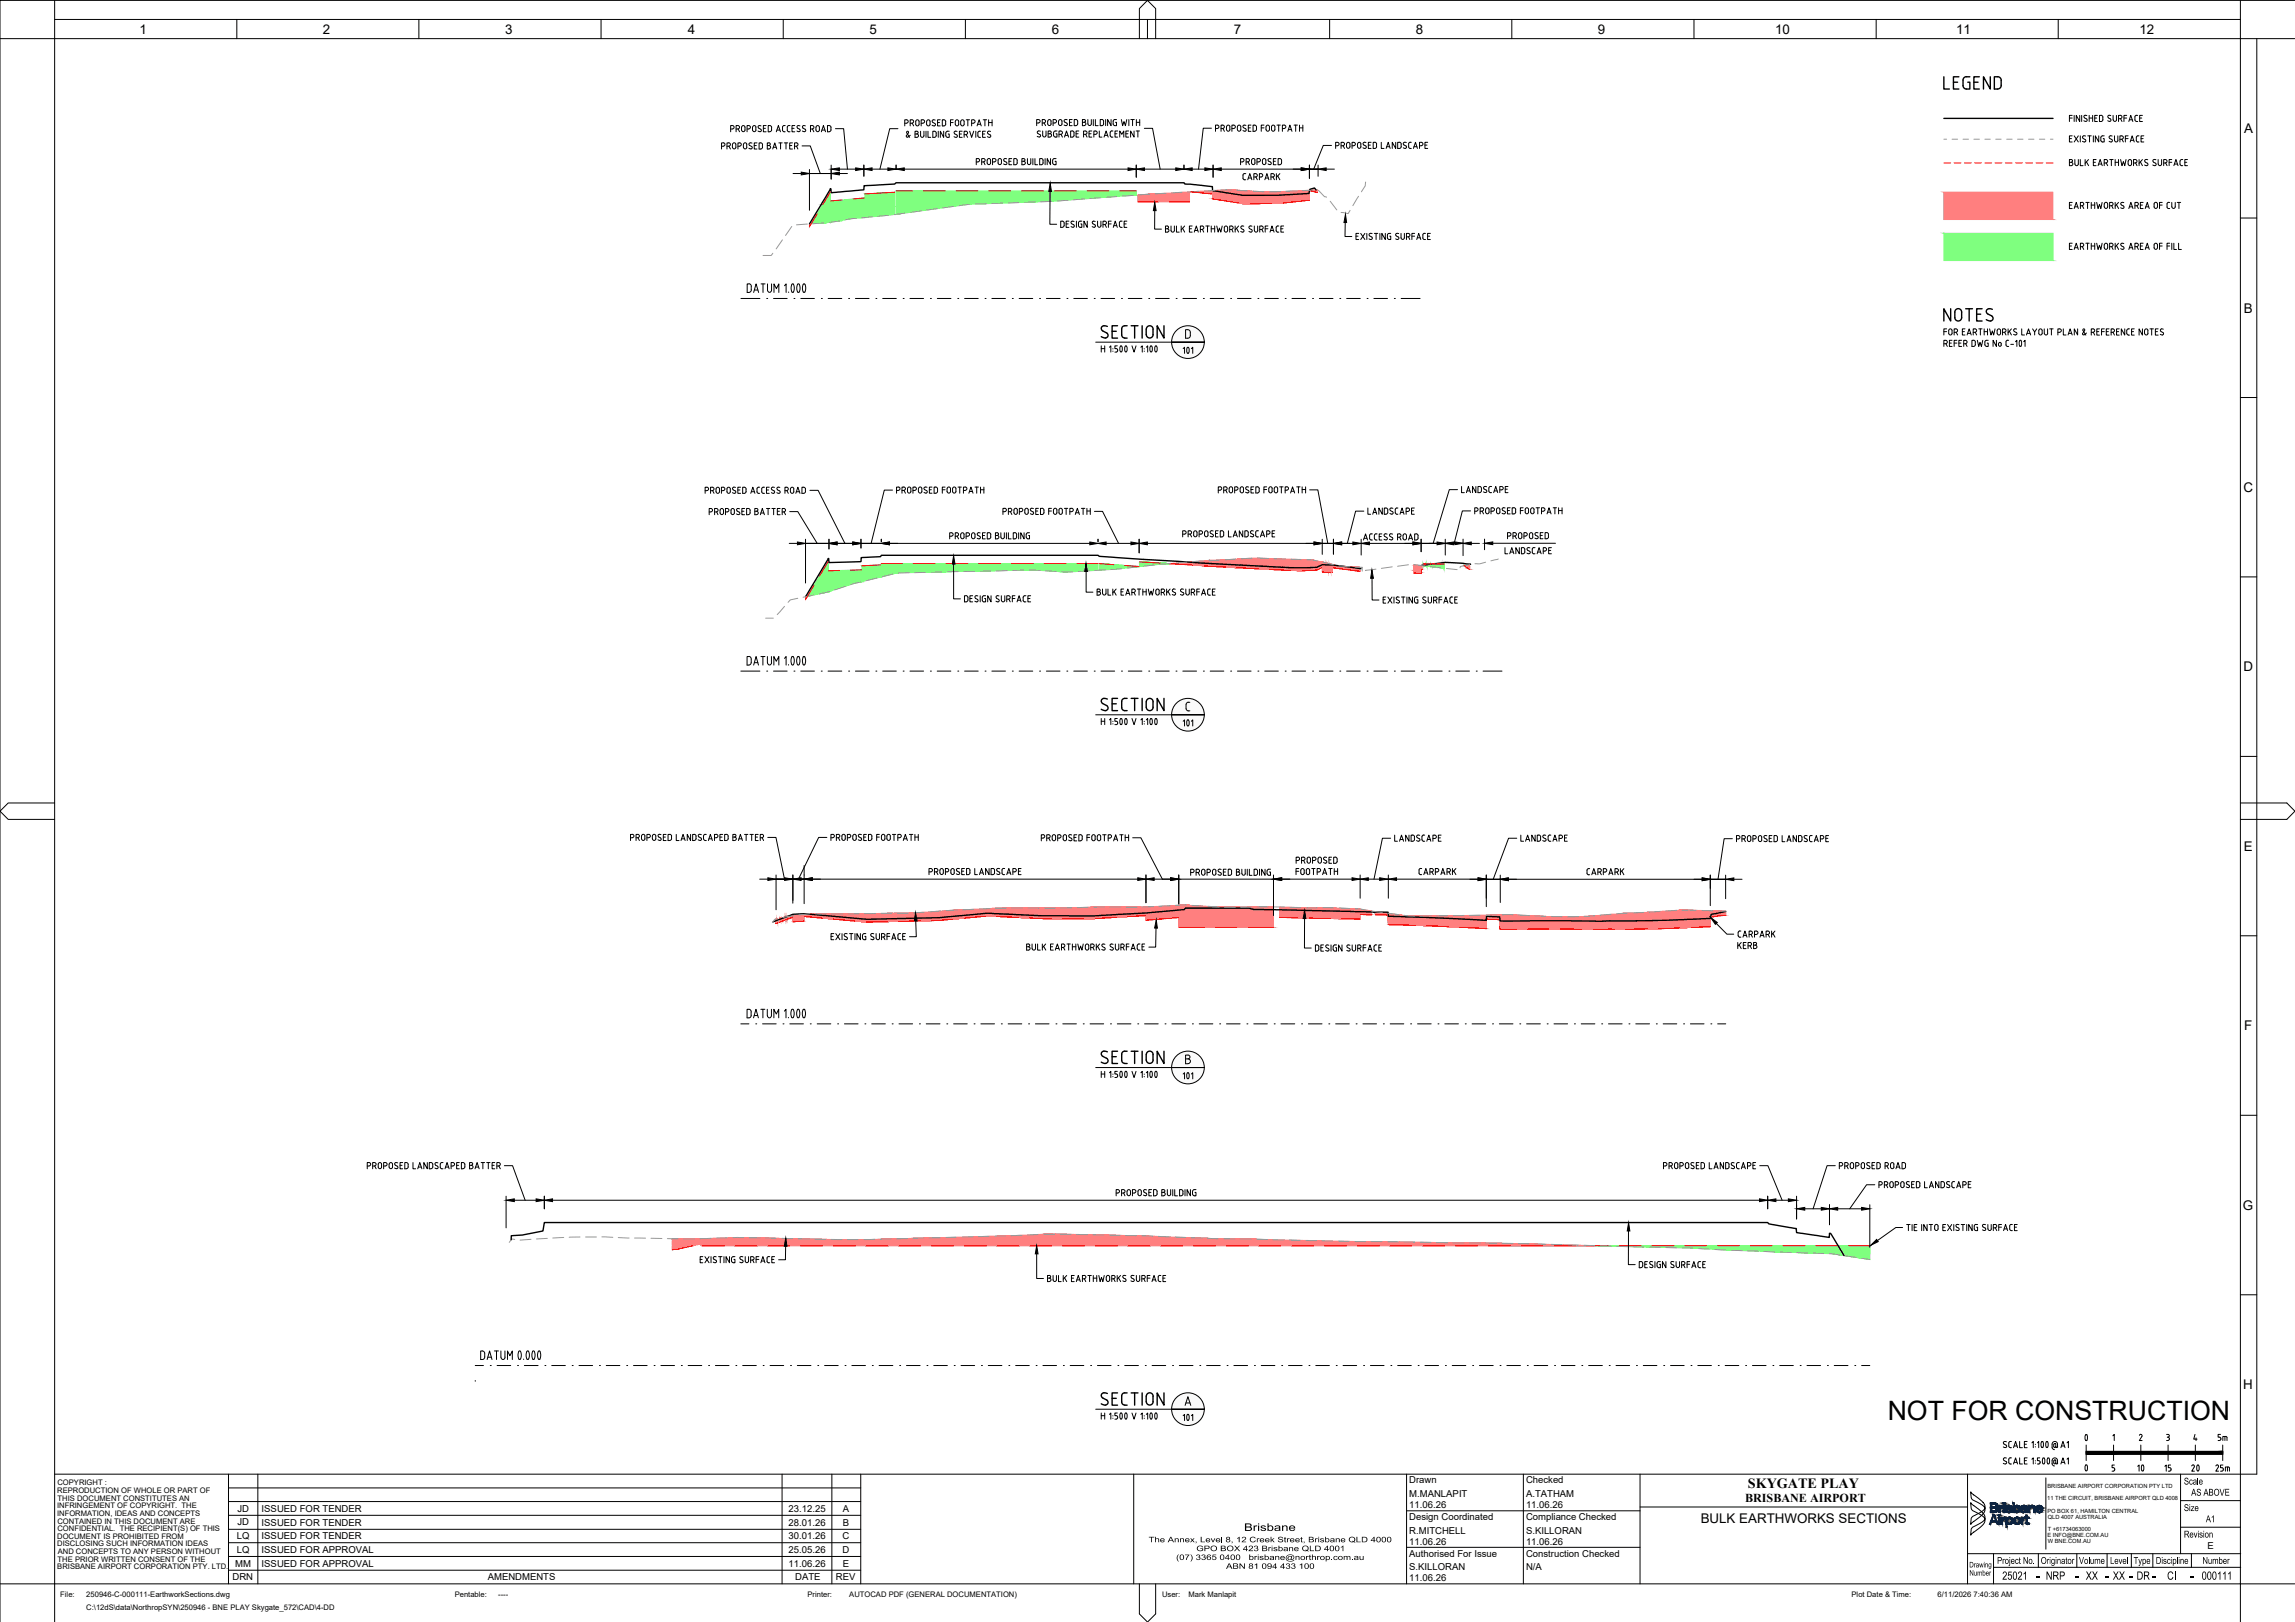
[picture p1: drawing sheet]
<svg xmlns="http://www.w3.org/2000/svg" width="841mm" height="594mm" viewBox="0 0 841 594" stroke-linecap="round" stroke-linejoin="round" font-family="sans-serif">
<defs><g id="words">
<text font-size="9.8" x="691.8" y="519.9">NOT FOR CONSTRUCTION</text>
<text font-size="8.4" x="711.2" y="33.9">LEGEND</text>
<g font-size="7.9">
<text x="430.4" y="131.6">101</text>
<text x="430.4" y="268.1">101</text>
<text x="430.4" y="397.2">101</text>
<text x="430.4" y="522.5">101</text>
<text x="743.3" y="532.3">100</text>
<text x="759.5" y="529.9">0</text>
<text x="744" y="538.3">500</text>
<text x="780.3" y="541.2">10</text>
<text x="800.5" y="541.2">20</text>
</g>
<text font-size="7.5" x="759.5" y="540.8">0</text>
<g font-size="5.7">
<text x="518.9" y="321.7">CARPARK</text>
<text x="580.3" y="321.7">CARPARK</text>
<text x="753.9" y="531.6">A1</text>
<text x="810.7" y="540.1">25m</text>
</g>
<g font-size="5.5">
<text x="746.2" y="578.8">-</text>
<text x="760.3" y="578.8">-</text>
<text x="771.4" y="578.8">-</text>
<text x="780.2" y="578.8">-</text>
<text x="788.4" y="578.8">-</text>
<text x="802.3" y="578.8">-</text>
</g>
<g font-size="5.3">
<text x="454.4" y="67">CARPARK</text>
<text x="811.7" y="528.8">5m</text>
<text x="753.9" y="537.3">A1</text>
<text x="792" y="540.1">15</text>
</g>
<text font-size="5.2" x="640.5" y="545.1">SKYGATE PLAY</text>
<g font-size="4.9">
<text x="51.1" y="12.4">1</text>
<text x="118.3" y="12.4">2</text>
<text x="185.1" y="12.3">3</text>
<text x="252" y="12.4">4</text>
<text x="318.6" y="12.3">5</text>
<text x="385.4" y="12.3">6</text>
<text x="452.1" y="12.4">7</text>
<text x="518.8" y="12.3">8</text>
<text x="585.6" y="12.3">9</text>
<text x="650.5" y="12.3">10</text>
<text x="716.8" y="12.4">11</text>
<text x="784" y="12.4">12</text>
<text x="822.4" y="48.7">A</text>
<text x="822.2" y="114.5">B</text>
<text x="822.2" y="180.2">C</text>
<text x="822.1" y="245.9">D</text>
<text x="822.2" y="311.7">E</text>
<text x="822.4" y="377.4">F</text>
<text x="821.9" y="443.1">G</text>
<text x="822.1" y="508.8">H</text>
<text x="623.2" y="557.7">BULK EARTHWORKS SECTIONS</text>
</g>
<g font-size="4.7">
<text x="733.7" y="578.6">25021</text>
<text x="749.7" y="578.6">NRP</text>
<text x="764.3" y="578.6">XX</text>
<text x="774.2" y="578.6">XX</text>
<text x="783" y="578.6">DR</text>
<text x="794.2" y="578.6">CI</text>
<text x="806.8" y="578.6">000111</text>
</g>
<text font-size="4.4" x="639.5" y="550.3">BRISBANE AIRPORT</text>
<text font-size="4.3" x="455.9" y="560.7">Brisbane</text>
<g font-size="3.9">
<text x="800.3" y="543.7">Scale</text>
<text x="803" y="547.8">AS ABOVE</text>
<text x="800.3" y="553.4">Size</text>
<text x="808.4" y="557.5">A1</text>
<text x="800.3" y="563.2">Revision</text>
<text x="731.9" y="572.8">Project No.</text>
<text x="747.9" y="572.8">Originator</text>
<text x="761.9" y="572.8">Volume</text>
<text x="773.3" y="572.8">Level</text>
<text x="781.9" y="572.8">Type</text>
<text x="790" y="572.8">Discipline</text>
<text x="807.1" y="572.8">Number</text>
</g>
<g font-size="3.5">
<text x="516.4" y="543.3">Drawn</text>
<text x="559.2" y="543.3">Checked</text>
<text x="516.4" y="548.4">M.MANLAPIT</text>
<text x="559.2" y="548.4">A.TATHAM</text>
<text x="87" y="553.7">JD</text>
<text x="95.9" y="553.7">ISSUED FOR TENDER</text>
<text x="289" y="553.7">23.12.25</text>
<text x="308.8" y="553.7">A</text>
<text x="516.4" y="556.7">Design Coordinated</text>
<text x="516.4" y="552.3">11.06.26</text>
<text x="559.2" y="556.7">Compliance Checked</text>
<text x="559.2" y="552.3">11.06.26</text>
<text x="86.8" y="563.9">LQ</text>
<text x="87" y="558.7">JD</text>
<text x="95.9" y="563.8">ISSUED FOR TENDER</text>
<text x="95.9" y="558.8">ISSUED FOR TENDER</text>
<text x="289" y="563.8">30.01.26</text>
<text x="289" y="558.8">28.01.26</text>
<text x="308.7" y="563.8">C</text>
<text x="308.8" y="558.8">B</text>
<text x="516.4" y="561.7">R.MITCHELL</text>
<text x="559.2" y="561.7">S.KILLORAN</text>
<text x="86.8" y="568.8">LQ</text>
<text x="95.9" y="568.8">ISSUED FOR APPROVAL</text>
<text x="289" y="568.8">25.05.26</text>
<text x="308.7" y="568.8">D</text>
<text x="516.4" y="565.7">11.06.26</text>
<text x="559.2" y="565.7">11.06.26</text>
<text x="808.9" y="567.2">E</text>
<text x="86.2" y="573.8">MM</text>
<text x="95.9" y="573.8">ISSUED FOR APPROVAL</text>
<text x="289" y="573.8">11.06.26</text>
<text x="308.8" y="573.8">E</text>
<text x="516.4" y="570.1">Authorised For Issue</text>
<text x="516.4" y="575.1">S.KILLORAN</text>
<text x="559.2" y="570.1">Construction Checked</text>
<text x="559.2" y="575.1">N/A</text>
<text x="85.2" y="578.7">DRN</text>
<text x="178.7" y="578.7">AMENDMENTS</text>
<text x="291.4" y="578.7">DATE</text>
<text x="306.3" y="578.7">REV</text>
<text x="516.4" y="579.1">11.06.26</text>
</g>
<g font-size="3.1">
<text x="420.9" y="564.9">The Annex, Level 8, 12 Creek Street, Brisbane QLD 4000</text>
<text x="438.4" y="568.1">GPO BOX 423 Brisbane QLD 4001</text>
<text x="431" y="571.3">(07) 3365 0400</text>
<text x="449.3" y="574.6">ABN 81 094 433 100</text>
<text x="460.7" y="571.3">brisbane@northrop.com.au</text>
<text x="721.7" y="574.1">Drawing</text>
<text x="721.7" y="577.1">Number</text>
</g>
<g font-size="2.8">
<text x="21" y="544">COPYRIGHT :</text>
<text x="21" y="546.8">REPRODUCTION OF WHOLE OR PART OF</text>
<text x="21.1" y="549.6">THIS DOCUMENT CONSTITUTES AN</text>
<text x="20.9" y="552.4">INFRINGEMENT OF COPYRIGHT. THE</text>
<text x="20.9" y="555.2">INFORMATION, IDEAS AND CONCEPTS</text>
<text x="21" y="563.6">DOCUMENT IS PROHIBITED FROM</text>
<text x="21" y="558">CONTAINED IN THIS DOCUMENT ARE</text>
<text x="21" y="560.8">CONFIDENTIAL. THE RECIPIENT(S) OF THIS</text>
<text x="21" y="566.4">DISCLOSING SUCH INFORMATION IDEAS</text>
<text x="21.2" y="569.2">AND CONCEPTS TO ANY PERSON WITHOUT</text>
<text x="21" y="574.8">BRISBANE AIRPORT CORPORATION PTY. LTD.</text>
<text x="21.1" y="572">THE PRIOR WRITTEN CONSENT OF THE</text>
<text x="22.1" y="585">File:</text>
<text x="31.6" y="585">250946-C-000111-EarthworkSections.dwg</text>
<text x="166.6" y="585">Pentable:</text>
<text x="182.6" y="585">----</text>
<text x="295.9" y="585">Printer:</text>
<text x="311.2" y="585">AUTOCAD PDF (GENERAL DOCUMENTATION)</text>
<text x="425.8" y="585">User:</text>
<text x="435.5" y="585">Mark Manlapit</text>
<text x="678.5" y="585">Plot Date &amp; Time:</text>
<text x="710" y="585">6/11/2026 7:40:36 AM</text>
<text x="31.6" y="589.6">C:\12dS\data\NorthropSYN\250946 - BNE PLAY Skygate_572\CAD\4-DD</text>
</g>
<g font-size="2.1">
<text x="750.3" y="545">BRISBANE AIRPORT CORPORATION PTY LTD</text>
<text x="750.2" y="549.5">11 THE CIRCUIT, BRISBANE AIRPORT QLD 4008</text>
<text x="750.3" y="554">PO BOX 61, HAMILTON CENTRAL</text>
<text x="750.4" y="556.2">QLD 4007 AUSTRALIA</text>
<text x="750.3" y="563">E INFO@BNE.COM.AU</text>
<text x="750.4" y="560.7">T +61734063000</text>
<text x="750.4" y="565.2">W BNE.COM.AU</text>
</g>
</g></defs>
<!-- layer: C_LABELS _ BEL -->
<g fill="#ff7f7f" stroke="#ff7f7f" stroke-width=".37">
<path d="M627.3 333.6l5.1 .1z"/>
<path d="M627.3 335.8h.2z"/>
<path d="M615.2 333.4h5.2z"/>
<path d="M549.6 335h4.8z"/>
<path d="M584.5 340.4h3z"/>
<path d="M584.6 340.4h2.9z"/>
<path d="M584.8 340.4h2.6z"/>
<path d="M584.9 340.4h2.5z"/>
<path d="M585 340.4h2.3z"/>
<path d="M585.1 340.4h2.2z"/>
<path d="M585.2 340.4h2z"/>
<path d="M585.3 340.4h1.9z"/>
<path d="M585.4 340.4h1.8z"/>
<path d="M585.5 340.4h1.7z"/>
<path d="M585.6 340.4h1.5z"/>
<path d="M585.7 340.4h1.4z"/>
<path d="M585.8 340.4h1.2z"/>
<path d="M586 340.4h1z"/>
<path d="M586.1 340.4h.9z"/>
<path d="M586.2 340.4h.7z"/>
<path d="M586.3 340.4h.6z"/>
<path d="M586.4 340.4h.5z"/>
<path d="M586.5 340.4h.3z"/>
<path d="M586.6 340.4h.2z"/>
<path d="M546.1 335.2l3.1-.1z"/>
<path d="M508.8 334.5l5.2 .7h-5.2z"/>
<path d="M535.2 335.3l9.5-.1z"/>
<path d="M509.1 338.6h35.6z"/>
<path d="M509.2 338.6h35.5z"/>
<path d="M509.3 338.6h35.4z"/>
<path d="M509.4 338.6h35.3z"/>
<path d="M509.5 338.6h35.2z"/>
<path d="M509.6 338.6h35.1z"/>
<path d="M509.7 338.6h35z"/>
<path d="M509.8 338.6h34.9z"/>
<path d="M509.9 338.6h34.8z"/>
<path d="M510 338.6h34.7z"/>
<path d="M510.1 338.6h34.6z"/>
<path d="M510.2 338.6h34.5z"/>
<path d="M510.3 338.6h34.4z"/>
<path d="M510.4 338.6h34.3z"/>
<path d="M510.5 338.6h34.2z"/>
<path d="M510.6 338.6h34.1z"/>
<path d="M510.7 338.6h34z"/>
<path d="M510.8 338.6h33.9z"/>
<path d="M510.9 338.7h33.8z"/>
<path d="M511 338.7h33.7z"/>
<path d="M511.1 338.7h33.6z"/>
<path d="M511.2 338.7h33.5z"/>
<path d="M511.3 338.7h33.4z"/>
<path d="M511.4 338.7h33.3z"/>
<path d="M511.5 338.7h33.2z"/>
<path d="M511.6 338.7h33.1z"/>
<path d="M511.7 338.7h33z"/>
<path d="M511.8 338.7h32.9z"/>
<path d="M511.9 338.7h32.8z"/>
<path d="M514.3 338.8h30.4z"/>
<path d="M514.5 338.8h30.2z"/>
<path d="M514.7 338.8h30z"/>
<path d="M514.9 338.8h29.8z"/>
<path d="M515 338.8h29.7z"/>
<path d="M515.1 338.8h29.6z"/>
<path d="M515.3 338.8h29.4z"/>
<path d="M515.5 338.8h29.2z"/>
<path d="M515.7 338.8h29z"/>
<path d="M515.8 338.8h28.9z"/>
<path d="M516 338.8h28.7z"/>
<path d="M516.2 338.8h28.5z"/>
<path d="M516.3 338.8h28.4z"/>
<path d="M516.4 338.8h28.3z"/>
<path d="M516.6 338.9h28.1z"/>
<path d="M516.8 338.9h27.9z"/>
<path d="M516.9 338.9h27.8z"/>
<path d="M517.1 338.9h27.6z"/>
<path d="M517.4 338.9h27.3z"/>
<path d="M517.6 338.9h27.1z"/>
<path d="M517.7 338.9h27z"/>
<path d="M517.9 338.9h26.8z"/>
<path d="M518.1 338.9h26.6z"/>
<path d="M518.2 338.9h26.5z"/>
<path d="M518.3 338.9h26.4z"/>
<path d="M518.4 338.9h26.3z"/>
<path d="M518.6 338.9h26.1z"/>
<path d="M518.8 338.9h25.9z"/>
<path d="M518.9 338.9h25.8z"/>
<path d="M519 338.9h25.7z"/>
<path d="M519.2 338.9h25.5z"/>
<path d="M519.4 338.9h25.3z"/>
<path d="M519.6 338.9h25.1z"/>
<path d="M519.8 338.9h24.9z"/>
<path d="M519.9 338.9h24.8z"/>
<path d="M520.1 338.9h24.6z"/>
<path d="M520.3 338.9h24.4z"/>
<path d="M520.4 339h24.3z"/>
<path d="M520.5 339h24.2z"/>
<path d="M520.7 339h24z"/>
<path d="M520.8 339h23.9z"/>
<path d="M520.9 339h23.8z"/>
<path d="M521 339h23.7z"/>
<path d="M521.1 339h23.6z"/>
<path d="M521.2 339h23.5z"/>
<path d="M521.3 339h23.4z"/>
<path d="M521.4 339h23.3z"/>
<path d="M521.5 339h23.2z"/>
<path d="M521.7 339h23z"/>
<path d="M521.8 339h22.9z"/>
<path d="M522 339h22.7z"/>
<path d="M522.1 339h22.6z"/>
<path d="M522.2 339h22.5z"/>
<path d="M522.3 339h22.4z"/>
<path d="M522.4 339h22.3z"/>
<path d="M522.5 339h22.2z"/>
<path d="M522.7 339.1h22z"/>
<path d="M522.8 339.1h21.9z"/>
<path d="M522.9 339.1h21.8z"/>
<path d="M523 339.1h21.7z"/>
<path d="M523.2 339.1h21.5z"/>
<path d="M523.3 339.1h21.4z"/>
<path d="M523.5 339.1h21.2z"/>
<path d="M523.7 339.1h21z"/>
<path d="M523.9 339.1h20.8z"/>
<path d="M524 339.1h20.7z"/>
<path d="M524.2 339.1h20.5z"/>
<path d="M524.3 339.1h20.4z"/>
<path d="M524.4 339.1h20.3z"/>
<path d="M524.5 339.1h20.2z"/>
<path d="M524.6 339.1h20.1z"/>
<path d="M524.7 339.1h20z"/>
<path d="M524.8 339.1h19.9z"/>
<path d="M524.9 339.1h19.8z"/>
<path d="M525.1 339.1h19.6z"/>
<path d="M525.2 339.1h19.5z"/>
<path d="M525.4 339.1h19.3z"/>
<path d="M525.6 339.1h19.1z"/>
<path d="M525.7 339.1h19z"/>
<path d="M525.8 339.1h18.9z"/>
<path d="M525.9 339.1h18.8z"/>
<path d="M526 339.2h18.7z"/>
<path d="M526.1 339.2h18.6z"/>
<path d="M526.2 339.2h18.5z"/>
<path d="M526.3 339.2h18.4z"/>
<path d="M526.4 339.2h18.3z"/>
<path d="M526.5 339.2h18.2z"/>
<path d="M526.6 339.2h18.1z"/>
<path d="M526.7 339.2h18z"/>
<path d="M526.8 339.2h17.9z"/>
<path d="M526.9 339.2h17.8z"/>
<path d="M527 339.2h17.7z"/>
<path d="M527.1 339.2h17.6z"/>
<path d="M527.3 339.2h17.4z"/>
<path d="M527.4 339.2h17.3z"/>
<path d="M527.6 339.2h17.1z"/>
<path d="M527.8 339.2h16.9z"/>
<path d="M527.9 339.2h16.8z"/>
<path d="M528 339.2h16.7z"/>
<path d="M528.1 339.3h16.6z"/>
<path d="M528.2 339.3h16.5z"/>
<path d="M528.3 339.3h16.4z"/>
<path d="M528.4 339.3h16.3z"/>
<path d="M528.5 339.3h16.2z"/>
<path d="M528.6 339.3h16.1z"/>
<path d="M528.7 339.3h16z"/>
<path d="M528.8 339.3h15.9z"/>
<path d="M528.9 339.3h15.8z"/>
<path d="M529 339.3h15.7z"/>
<path d="M529.1 339.3h15.6z"/>
<path d="M529.3 339.3h15.4z"/>
<path d="M529.5 339.3h15.2z"/>
<path d="M529.6 339.3h15.1z"/>
<path d="M529.8 339.3h14.9z"/>
<path d="M530 339.4h14.7z"/>
<path d="M530.1 339.4h14.6z"/>
<path d="M530.2 339.4h14.5z"/>
<path d="M530.3 339.4h14.4z"/>
<path d="M530.4 339.4h14.3z"/>
<path d="M530.5 339.4h14.2z"/>
<path d="M530.6 339.4h14.1z"/>
<path d="M530.7 339.4h14z"/>
<path d="M530.8 339.4h13.9z"/>
<path d="M530.9 339.4h13.8z"/>
<path d="M531 339.4h13.7z"/>
<path d="M531.2 339.4h13.5z"/>
<path d="M531.3 339.4h13.4z"/>
<path d="M531.5 339.4h13.2z"/>
<path d="M531.7 339.4h13z"/>
<path d="M531.9 339.4h12.8z"/>
<path d="M532 339.4h12.7z"/>
<path d="M532.2 339.4h12.5z"/>
<path d="M532.3 339.4h12.4z"/>
<path d="M532.4 339.4h12.3z"/>
<path d="M532.5 339.4h12.2z"/>
<path d="M532.6 339.4h12.1z"/>
<path d="M532.7 339.4h12z"/>
<path d="M532.8 339.5h11.9z"/>
<path d="M532.9 339.5h11.8z"/>
<path d="M533 339.5h11.7z"/>
<path d="M533.1 339.5h11.6z"/>
<path d="M533.2 339.5h11.5z"/>
<path d="M533.3 339.5h11.4z"/>
<path d="M533.4 339.5h11.3z"/>
<path d="M533.5 339.5h11.2z"/>
<path d="M533.6 339.5h11.1z"/>
<path d="M533.7 339.5h11z"/>
<path d="M533.8 339.5h10.9z"/>
<path d="M533.9 339.5h10.8z"/>
<path d="M534 339.5h10.7z"/>
<path d="M534.1 339.5h10.6z"/>
<path d="M534.2 339.5h10.5z"/>
<path d="M534.3 339.5h10.4z"/>
<path d="M534.4 339.5h10.3z"/>
<path d="M534.5 339.6h10.2z"/>
<path d="M534.7 339.6h10z"/>
<path d="M534.8 339.6h9.9z"/>
<path d="M534.9 339.6h9.8z"/>
<path d="M535 339.6h9.7z"/>
<path d="M535.1 339.6h9.6z"/>
<path d="M535.2 339.6h9.5z"/>
<path d="M535.3 339.6h9.4z"/>
<path d="M535.4 339.6h9.3z"/>
<path d="M535.6 339.6h9.1z"/>
<path d="M535.9 339.6h8.8z"/>
<path d="M536.1 339.6h8.6z"/>
<path d="M536.2 339.6h8.5z"/>
<path d="M536.3 339.7h8.4z"/>
<path d="M536.4 339.7h8.3z"/>
<path d="M536.6 339.7h8.1z"/>
<path d="M536.7 339.7h8z"/>
<path d="M536.8 339.7h7.9z"/>
<path d="M536.9 339.7h7.8z"/>
<path d="M537.1 339.7h7.6z"/>
<path d="M537.2 339.7h7.5z"/>
<path d="M537.3 339.7h7.4z"/>
<path d="M537.4 339.7h7.3z"/>
<path d="M537.6 339.7h7.1z"/>
<path d="M537.8 339.7h6.9z"/>
<path d="M537.9 339.7h6.8z"/>
<path d="M538 339.7h6.7z"/>
<path d="M538.1 339.7h6.6z"/>
<path d="M538.3 339.7h6.4z"/>
<path d="M538.5 339.7h6.2z"/>
<path d="M538.6 339.7h6.1z"/>
<path d="M538.8 339.8h5.9z"/>
<path d="M539 339.8h5.7z"/>
<path d="M541.6 339.9h3.1z"/>
<path d="M541.7 339.9h3z"/>
<path d="M541.8 339.9h2.9z"/>
<path d="M542 340h2.7z"/>
<path d="M542.1 340h2.6z"/>
<path d="M542.2 340h2.5z"/>
<path d="M542.3 340h2.4z"/>
<path d="M542.4 340h2.3z"/>
<path d="M542.5 340h2.2z"/>
<path d="M542.6 340h2.1z"/>
<path d="M542.7 340h2z"/>
<path d="M542.8 340h1.9z"/>
<path d="M542.9 340h1.8z"/>
<path d="M543.2 340h1.5z"/>
<path d="M543.3 340h1.4z"/>
<path d="M543.4 340h1.3z"/>
<path d="M543.5 340h1.2z"/>
<path d="M543.6 340h1.1z"/>
<path d="M543.7 340h1z"/>
<path d="M543.8 340h.9z"/>
<path d="M543.9 340.1h.8z"/>
<path d="M544 340.1h.7z"/>
<path d="M544.1 340.1h.6z"/>
<path d="M508.4 334.4l.4 .1z"/>
<path d="M508.4 334.5h.4v.6z"/>
<path d="M504 333.9l4.4 .5h-4.4z"/>
<path d="M498.5 333l4.1 .6h-4.1z"/>
<path d="M499.6 335h3.1z"/>
<path d="M501.6 335h1.1z"/>
<path d="M468.9 332.2l7.9 .2h-7.9z"/>
<path d="M481.1 332.5h8.5z"/>
<path d="M471.4 336.1h27z"/>
<path d="M471.6 336.1h26.8z"/>
<path d="M473.4 336.1h25z"/>
<path d="M473.6 336.1h24.8z"/>
<path d="M475.4 336.1h23z"/>
<path d="M477.5 336.2h20.9z"/>
<path d="M479.5 336.2h18.9z"/>
<path d="M481.5 336.3h16.9z"/>
<path d="M483.5 336.3h14.9z"/>
<path d="M485.5 336.4h12.9z"/>
<path d="M486.5 336.4h11.9z"/>
<path d="M488.7 336.4h9.7z"/>
<path d="M490.8 336.5h7.6z"/>
<path d="M493 336.5h5.4z"/>
<path d="M495.1 336.6h3.3z"/>
<path d="M432.1 331.6h3.6z"/>
<path d="M460.2 332.2h6.5z"/>
<path d="M431.9 331.6l.2 4.5z"/>
<path d="M428.7 331.7l3.2-.1z"/>
<path d="M419.9 336.8h2.8z"/>
<path d="M419.9 332.2v3.1z"/>
<path d="M419.4 332.2h.5z"/>
<path d="M401.4 332.2h8.2z"/>
<path d="M368.7 332.6h10.3z"/>
<path d="M386.7 332.6h33.2z"/>
<path d="M296 334.7h4.6z"/>
<path d="M312 334.7h107.9z"/>
<path d="M362.9 335.5h53.4z"/>
<path d="M363.3 335.5h52.6z"/>
<path d="M365.4 335.6h48.7z"/>
<path d="M365.6 335.7h48.4z"/>
<path d="M374.3 336.1h32.7z"/>
<path d="M376.8 336.2h28.4z"/>
<path d="M377 336.2h28z"/>
<path d="M377.4 336.2h27.3z"/>
<path d="M377.8 336.2h26.6z"/>
<path d="M378.8 336.3h24.9z"/>
<path d="M379.1 336.3h24.3z"/>
<path d="M380.1 336.4h22.6z"/>
<path d="M302.3 336.4h50.2z"/>
<path d="M381.1 336.4h20.9z"/>
<path d="M381.7 336.4h19.8z"/>
<path d="M382.4 336.4h.3z"/>
<path d="M391.9 336.4h9z"/>
<path d="M392.9 336.4h8z"/>
<path d="M393.5 336.4h7.4z"/>
<path d="M394.5 336.4h6.3z"/>
<path d="M395.4 336.4h5.4z"/>
<path d="M396.3 336.4h4.4z"/>
<path d="M397.9 336.5h2.7z"/>
<path d="M398.9 336.5h1.7z"/>
<path d="M399.9 336.5h.7z"/>
<path d="M315.8 337.5h9.1z"/>
<path d="M317.5 337.7h.5z"/>
<path d="M290.6 335.4l4.1-.5v.5z"/>
<path d="M290.6 337.5h.5z"/>
<path d="M290.5 335.4l.1 .5z"/>
<path d="M290.3 335.5l.2-.1z"/>
<path d="M290.3 335.9h.2z"/>
<path d="M290 335.5h.3z"/>
<path d="M290 336h.3z"/>
<path d="M289.3 335.6l.6-.1z"/>
<path d="M289.3 336.3h.3z"/>
<path d="M288.6 335.7l.7-.1z"/>
<path d="M288.6 336.5h.3z"/>
<path d="M288.3 335.7h.2z"/>
<path d="M288.3 336.6h.2z"/>
<path d="M288 335.8h.2z"/>
<path d="M288 336.8h.2z"/>
<path d="M287.7 335.9l.2-.1z"/>
<path d="M287.7 336.9h.2z"/>
<path d="M287.3 336l.2-.1z"/>
<path d="M287.3 337h.2z"/>
<path d="M286.4 336.2h.4z"/>
<path d="M286.3 337.4h.3z"/>
<path d="M285.7 336.4l.4-.1z"/>
<path d="M285.7 337.6h.3z"/>
<path d="M284.7 336.6l.3-.1z"/>
<path d="M284.7 338h.3z"/>
<path d="M284.3 336.6l.1 1.7z"/>
<path d="M536.7 207.2h1.8z"/>
<path d="M536.8 207.3h1.7z"/>
<path d="M537.2 207.6h1.3z"/>
<path d="M518.1 206.8l3.1 .4h-3.1z"/>
<path d="M519.1 209.9h1.7z"/>
<path d="M519.2 209.9h1.6z"/>
<path d="M519.3 209.9h1.5z"/>
<path d="M519.4 209.9h1.4z"/>
<path d="M519.6 210h1.2z"/>
<path d="M519.8 210h1z"/>
<path d="M520.2 210h.6z"/>
<path d="M520.4 210h.4z"/>
<path d="M488.7 206.9h.3z"/>
<path d="M490.7 208.3h7.6z"/>
<path d="M494.9 208.8h3.4z"/>
<path d="M496.2 209h2.1z"/>
<path d="M496.9 209.1h1.4z"/>
<path d="M497.2 209.1h1.1z"/>
<path d="M497.5 209.1h.8z"/>
<path d="M497.7 209.1h.6z"/>
<path d="M497.8 209.2h.5z"/>
<path d="M497.9 209.2h.4z"/>
<path d="M498 209.2h.3z"/>
<path d="M498.1 209.2h.2z"/>
<path d="M488.2 206.7v2.9z"/>
<path d="M487.1 206.4l.5 .2z"/>
<path d="M486 206.2l.8 .2h-.8z"/>
<path d="M486.3 209.6h.5z"/>
<path d="M485.5 206.1h.4z"/>
<path d="M485.5 206.1h.4v3.5z"/>
<path d="M484.9 205.9l.5 .1z"/>
<path d="M484.9 206h.5v3.5z"/>
<path d="M484.6 205.9h.3v3.6z"/>
<path d="M484.5 205.8l.1 2.1z"/>
<path d="M453.6 204.7l6.5-.3 9.5 .3z"/>
<path d="M428.4 206.4h56.1z"/>
<path d="M428.6 206.4h55.9z"/>
<path d="M428.8 206.4h55.7z"/>
<path d="M429.2 206.5h55.3z"/>
<path d="M432.1 206.6h52.4z"/>
<path d="M440.9 207.3h43.6z"/>
<path d="M441.3 207.3h43.2z"/>
<path d="M441.7 207.3h42.8z"/>
<path d="M441.8 207.3h42.7z"/>
<path d="M442.1 207.3h42.4z"/>
<path d="M442.2 207.3h42.3z"/>
<path d="M442.6 207.4h41.9z"/>
<path d="M443 207.4h41.5z"/>
<path d="M443.4 207.4h41.1z"/>
<path d="M443.8 207.4h40.7z"/>
<path d="M444.2 207.4h40.3z"/>
<path d="M444.6 207.4h39.9z"/>
<path d="M444.7 207.4h39.8z"/>
<path d="M445 207.5h39.5z"/>
<path d="M445.3 207.5h39.2z"/>
<path d="M445.8 207.5h38.7z"/>
<path d="M446.2 207.5h38.3z"/>
<path d="M446.3 207.5h38.2z"/>
<path d="M446.6 207.5h37.9z"/>
<path d="M446.7 207.6h37.8z"/>
<path d="M447 207.6h37.5z"/>
<path d="M447.4 207.6h37.1z"/>
<path d="M447.8 207.6h36.7z"/>
<path d="M447.9 207.6h36.6z"/>
<path d="M448.3 207.7h36.2z"/>
<path d="M448.6 207.7h35.9z"/>
<path d="M449 207.7h35.5z"/>
<path d="M449.1 207.7h35.4z"/>
<path d="M449.4 207.7h35.1z"/>
<path d="M449.5 207.7h35z"/>
<path d="M449.9 207.7h34.6z"/>
<path d="M450.3 207.7h34.2z"/>
<path d="M450.6 207.7h33.9z"/>
<path d="M450.7 207.8h33.8z"/>
<path d="M451.1 207.8h33.4z"/>
<path d="M451.5 207.8h33z"/>
<path d="M451.9 207.8h32.6z"/>
<path d="M452.2 207.8h32.3z"/>
<path d="M452.3 207.9h32.2z"/>
<path d="M452.7 207.9h31.8z"/>
<path d="M453.1 207.9h31.3z"/>
<path d="M453.5 207.9h30.9z"/>
<path d="M453.6 207.9h30.8z"/>
<path d="M453.9 208h30.4z"/>
<path d="M454.3 208h30z"/>
<path d="M454.6 208h29.7z"/>
<path d="M455.1 208h29.1z"/>
<path d="M455.2 208h29z"/>
<path d="M455.5 208h28.7z"/>
<path d="M455.9 208h28.2z"/>
<path d="M456.3 208h27.8z"/>
<path d="M456.8 208.1h27.2z"/>
<path d="M457.2 208.1h26.8z"/>
<path d="M457.5 208.1h26.4z"/>
<path d="M457.9 208.1h26z"/>
<path d="M458 208.2h25.9z"/>
<path d="M458.4 208.2h25.4z"/>
<path d="M458.8 208.2h25z"/>
<path d="M459.6 208.3h24.1z"/>
<path d="M460 208.3h23.7z"/>
<path d="M460.8 208.3h22.8z"/>
<path d="M461.5 208.3h22z"/>
<path d="M462 208.3h21.4z"/>
<path d="M462.4 208.4h21z"/>
<path d="M462.8 208.4h20.6z"/>
<path d="M463.6 208.4h19.7z"/>
<path d="M464 208.5h19.2z"/>
<path d="M464.4 208.5h18.8z"/>
<path d="M464.7 208.5h18.5z"/>
<path d="M465.7 208.5h17.3z"/>
<path d="M466 208.5h17z"/>
<path d="M466.9 208.6h16z"/>
<path d="M467.3 208.6h15.6z"/>
<path d="M467.7 208.6h15.1z"/>
<path d="M468.5 208.7h14.2z"/>
<path d="M468.9 208.7h13.8z"/>
<path d="M469.6 208.8h13z"/>
<path d="M470.1 208.8h12.3z"/>
<path d="M471.3 208.8h9.6z"/>
<path d="M472.4 208.9h7.7z"/>
<path d="M472.8 208.9h7.1z"/>
<path d="M473.1 208.9h6.6z"/>
<path d="M473.3 208.9h6.3z"/>
<path d="M627.3 333.7l5.1 1.6v-1.6zM627.3 333.7l5.1 1.6h-5.1z"/>
<path d="M627.3 335.3l2.2 .2 2.9-.2zM627.3 335.3l2.2 .2h-2.2z"/>
<path d="M627.3 335.5h2.2zM627.3 335.5h2.2z"/>
<path d="M627.3 335.5h2.1zM627.3 335.5h2.2z"/>
<path d="M627.3 335.5h2zM627.3 335.5h2zM627.3 335.5h2zM627.3 335.5h2zM627.3 335.5h2zM627.3 335.5h2.1z"/>
<path d="M627.3 335.5h2zM627.3 335.5h2z"/>
<path d="M627.3 335.5h1.9zM627.3 335.5h2z"/>
<path d="M627.3 335.5h1.9zM627.3 335.5h1.9zM627.3 335.5h1.9zM627.3 335.5h1.9zM627.3 335.5h1.9zM627.3 335.5h1.9zM627.3 335.5h1.9zM627.3 335.5h1.9z"/>
<path d="M627.3 335.5h1.8zM627.3 335.5h1.8zM627.3 335.5h1.8zM627.3 335.5h1.8zM627.3 335.5h1.8zM627.3 335.5h1.8zM627.3 335.5h1.8zM627.3 335.5h1.8zM627.3 335.5h1.8zM627.3 335.5h1.9z"/>
<path d="M627.3 335.5h1.7zM627.3 335.5h1.8z"/>
<path d="M627.3 335.5h1.6zM627.3 335.5h1.6zM627.3 335.5h1.6zM627.3 335.5h1.6zM627.3 335.5h1.6zM627.3 335.5h1.7z"/>
<path d="M627.3 335.5h1.6zM627.3 335.5l1.6 .1zM627.3 335.6h1.6zM627.3 335.6h1.6zM627.3 335.6h1.6zM627.3 335.6h1.6zM627.3 335.6h1.6zM627.3 335.6h1.6z"/>
<path d="M627.3 335.6h1.5zM627.3 335.6h1.6z"/>
<path d="M627.3 335.6h1.5zM627.3 335.6h1.5zM627.3 335.6h1.5zM627.3 335.6h1.5zM627.3 335.6h1.5zM627.3 335.6h1.5zM627.3 335.6h1.5zM627.3 335.6h1.5z"/>
<path d="M627.3 335.6h1.5zM627.3 335.6h1.4z"/>
<path d="M627.3 335.6h1.3zM627.3 335.6h1.3zM627.3 335.6h1.3zM627.3 335.6h1.3zM627.3 335.6h1.3zM627.3 335.6h1.3zM627.3 335.6h1.3zM627.3 335.6h1.4z"/>
<path d="M627.3 335.6h1.3zM627.3 335.6h1.3zM627.3 335.6h1.3zM627.3 335.6h1.3zM627.3 335.6h1.3zM627.3 335.6h1.3zM627.3 335.6h1.3zM627.3 335.6h1.3zM627.3 335.6h1.3zM627.3 335.6h1.3z"/>
<path d="M627.3 335.6h1.2zM627.3 335.6h1.3z"/>
<path d="M627.3 335.6h1.2zM627.3 335.6l1.1 .1zM627.3 335.7h1.1zM627.3 335.7h1.1zM627.3 335.7h1.1zM627.3 335.7h1.1zM627.3 335.7h1.1zM627.3 335.7h1.1z"/>
<path d="M627.3 335.7h1.1zM627.3 335.7h1.1zM627.3 335.7h1.1zM627.3 335.7h1.1zM627.3 335.7h1.1zM627.3 335.7h1.1zM627.3 335.7h1.1zM627.3 335.7h1.1zM627.3 335.7h1.1zM627.3 335.7h1.1z"/>
<path d="M627.3 335.7h1zM627.3 335.7h1.1z"/>
<path d="M627.3 335.7h.9zM627.3 335.7h.9zM627.3 335.7h.9zM627.3 335.7h.9zM627.3 335.7h.9zM627.3 335.7h.9zM627.3 335.7h.9zM627.3 335.7h1z"/>
<path d="M627.3 335.7h.9zM627.3 335.7h.8zM627.3 335.7h.8zM627.3 335.7h.8zM627.3 335.7h.8zM627.3 335.7h.8zM627.3 335.7h.8zM627.3 335.7h.8zM627.3 335.7h.8zM627.3 335.7h.8z"/>
<path d="M627.3 335.7h.8zM627.3 335.7h.8zM627.3 335.7h.8zM627.3 335.7h.8z"/>
<path d="M627.3 335.7h.7zM627.3 335.7h.7zM627.3 335.7h.7zM627.3 335.7h.7zM627.3 335.7h.7zM627.3 335.7h.8z"/>
<path d="M627.3 335.7h.6zM627.3 335.7h.7z"/>
<path d="M627.3 335.7l.6 .1zM627.3 335.7l.6 .1zM627.3 335.8h.6zM627.3 335.8h.6z"/>
<path d="M627.3 335.8h.6zM627.3 335.8h.6zM627.3 335.8h.6zM627.3 335.8h.6zM627.3 335.8h.6zM627.3 335.8h.6zM627.3 335.8h.6zM627.3 335.8h.6zM627.3 335.8h.6zM627.3 335.8h.6z"/>
<path d="M627.3 335.8h.5zM627.3 335.8h.5zM627.3 335.8h.5zM627.3 335.8h.5zM627.3 335.8h.5zM627.3 335.8h.5zM627.3 335.8h.5zM627.3 335.8h.5zM627.3 335.8h.5zM627.3 335.8h.6z"/>
<path d="M627.3 335.8h.4zM627.3 335.8h.5z"/>
<path d="M627.3 335.8h.4zM627.3 335.8h.4zM627.3 335.8h.4zM627.3 335.8h.4z"/>
<path d="M627.3 335.8h.4zM627.3 335.8h.4zM627.3 335.8h.4zM627.3 335.8h.4z"/>
<path d="M627.3 335.8h.3zM627.3 335.8h.3zM627.3 335.8h.3zM627.3 335.8h.3zM627.3 335.8h.3zM627.3 335.8h.3zM627.3 335.8h.3zM627.3 335.8h.3zM627.3 335.8h.3zM627.3 335.8h.4z"/>
<path d="M627.3 335.8h.2zM627.3 335.8h.2zM627.3 335.8h.2zM627.3 335.8h.2zM627.3 335.8h.2zM627.3 335.8h.2zM627.3 335.8h.2zM627.3 335.8h.2zM627.3 335.8h.2zM627.3 335.8h.3z"/>
<path d="M615.2 333.4l11.5 .2zM612.4 333.6h14.3z"/>
<path d="M612.4 333.6l14.3 .6v-.6zM603.6 334.2l8.8-.6 14.3 .6z"/>
<path d="M603.6 334.2l23.1 .3v-.3zM594.7 334.5l8.9-.3 23.1 .3z"/>
<path d="M594.7 334.5l32 1.1v-1.1zM582 335.6l12.7-1.1 32 1.1z"/>
<path d="M582 335.6l44.7 .1zM580.1 335.7h46.6z"/>
<path d="M549.6 335l17 .7zM549.6 335l17 .7h-17z"/>
<path d="M580.1 335.7l46.6 .1zM575.4 335.8h51.3z"/>
<path d="M549.6 335.7l25.8 .1zM549.6 335.7l25.8 .1z"/>
<path d="M549.6 335.8l77.1 3.5v-3.5zM549.6 335.8l77.1 3.5h-77.1z"/>
<path d="M549.6 339.3l77.1 .1zM549.6 339.3l77.1 .1z"/>
<path d="M549.6 339.4h77.1zM549.6 339.4h77.1zM549.6 339.4h77.1zM549.6 339.4h77.1z"/>
<path d="M549.6 339.4h77zM549.6 339.4h77zM549.6 339.4h77zM549.6 339.4h77.1z"/>
<path d="M549.6 339.4h76.8zM549.6 339.4h76.8zM549.6 339.4h76.8zM549.6 339.4h77z"/>
<path d="M549.6 339.4h76.7zM549.6 339.4h76.7zM549.6 339.4h76.7zM549.6 339.4h76.8z"/>
<path d="M549.6 339.4h76.6zM549.6 339.4h76.6zM549.6 339.4h76.6zM549.6 339.4h76.7z"/>
<path d="M549.6 339.4h76.5zM549.6 339.4h76.5zM549.6 339.4h76.5zM549.6 339.4h76.6z"/>
<path d="M549.6 339.4h76.3zM549.6 339.4h76.5z"/>
<path d="M549.6 339.4h76.3zM549.6 339.4h76.3z"/>
<path d="M549.6 339.4h76.3zM549.6 339.4h76.2z"/>
<path d="M549.6 339.4h76.2zM549.6 339.4h76.2z"/>
<path d="M549.6 339.4h76.1zM549.6 339.4h76.2z"/>
<path d="M549.6 339.4h76zM549.6 339.4h76.1z"/>
<path d="M549.6 339.4h76zM549.6 339.4h76z"/>
<path d="M549.6 339.4h75.9zM549.6 339.4h76z"/>
<path d="M549.6 339.4h75.8zM549.6 339.4h75.9z"/>
<path d="M549.6 339.4h75.8zM549.6 339.4h75.8z"/>
<path d="M549.6 339.4h75.7zM549.6 339.4h75.8z"/>
<path d="M549.6 339.4h75.7zM549.6 339.4h75.7z"/>
<path d="M549.6 339.4h75.5zM549.6 339.4h75.7z"/>
<path d="M549.6 339.4h75.5zM549.6 339.4h75.5z"/>
<path d="M549.6 339.4h75.5zM549.6 339.4l75.4 .1z"/>
<path d="M549.6 339.5h75.4zM549.6 339.5h75.4z"/>
<path d="M549.6 339.5h75.3zM549.6 339.5h75.4z"/>
<path d="M549.6 339.5h75.2zM549.6 339.5h75.3z"/>
<path d="M549.6 339.5h75.2zM549.6 339.5h75.2z"/>
<path d="M549.6 339.5h75.1zM549.6 339.5h75.2z"/>
<path d="M549.6 339.5h75zM549.6 339.5h75.1z"/>
<path d="M549.6 339.5h75zM549.6 339.5h75z"/>
<path d="M549.6 339.5h74.9zM549.6 339.5h75z"/>
<path d="M549.6 339.5h74.9zM549.6 339.5h74.9z"/>
<path d="M549.6 339.5h74.8zM549.6 339.5h74.9z"/>
<path d="M549.6 339.5h74.7zM549.6 339.5h74.8z"/>
<path d="M549.6 339.5h74.6zM549.6 339.5h74.7z"/>
<path d="M549.6 339.5h74.6zM549.6 339.5l71.7 .1z"/>
<path d="M549.6 339.6h71.6zM549.6 339.6h71.6zM549.6 339.6h71.6zM549.6 339.6h71.7z"/>
<path d="M549.6 339.6h71.5zM549.6 339.6h71.6z"/>
<path d="M549.6 339.6h71.5zM549.6 339.6h71.5z"/>
<path d="M549.6 339.6h71.4zM549.6 339.6h71.4zM549.6 339.6h71.4zM549.6 339.6h71.5z"/>
<path d="M549.6 339.6h71.3zM549.6 339.6h71.3zM549.6 339.6h71.3zM549.6 339.6h71.4z"/>
<path d="M549.6 339.6h71.2zM549.6 339.6h71.3z"/>
<path d="M549.6 339.6h71.2zM549.6 339.6h71.2z"/>
<path d="M549.6 339.6h71.1zM549.6 339.6h71.1zM549.6 339.6h71.1zM549.6 339.6h71.2z"/>
<path d="M549.6 339.6h71zM549.6 339.6h71.1z"/>
<path d="M549.6 339.6h71zM549.6 339.6l71 .1z"/>
<path d="M549.6 339.7h70.9zM549.6 339.7h70.9zM549.6 339.7h70.9zM549.6 339.7h71z"/>
<path d="M549.6 339.7h70.8zM549.6 339.7h70.8zM549.6 339.7h70.8zM549.6 339.7h70.9z"/>
<path d="M549.6 339.7h70.7zM549.6 339.7h70.8z"/>
<path d="M549.6 339.7h70.7zM549.6 339.7h70.7z"/>
<path d="M549.6 339.7h70.6zM549.6 339.7h70.6zM549.6 339.7h70.6zM549.6 339.7h70.7z"/>
<path d="M549.6 339.7h70.5zM549.6 339.7h70.6z"/>
<path d="M549.6 339.7h70.5zM549.6 339.7h70.5z"/>
<path d="M549.6 339.7h70.4zM549.6 339.7h70.4zM549.6 339.7h70.4zM549.6 339.7h70.5z"/>
<path d="M549.6 339.7h70.3zM549.6 339.7h70.4z"/>
<path d="M549.6 339.7h70.2zM549.6 339.7h70.3z"/>
<path d="M549.6 339.7h70.2zM549.6 339.7h70.2zM549.6 339.7h70.2zM549.6 339.7h70.2z"/>
<path d="M549.6 339.7h70.1zM549.6 339.7h70.1zM549.6 339.7h70.1zM549.6 339.7h70.2z"/>
<path d="M549.6 339.7h70.1zM549.6 339.7h70z"/>
<path d="M549.7 339.7h69.8zM549.7 339.7h69.9z"/>
<path d="M549.7 339.7h69.8zM549.7 339.7h69.8zM549.7 339.7h69.8zM549.7 339.7h69.8z"/>
<path d="M549.7 339.7h69.7zM549.7 339.7h69.8z"/>
<path d="M549.7 339.7h69.6zM549.7 339.7h69.7z"/>
<path d="M549.7 339.7h69.6zM549.7 339.7h69.6zM549.7 339.7h69.6zM549.7 339.7h69.6z"/>
<path d="M549.7 339.7h69.5zM549.7 339.7h69.6z"/>
<path d="M549.7 339.7h69.4zM549.7 339.7h69.5z"/>
<path d="M549.7 339.7h69.3zM549.7 339.7h69.3zM549.7 339.7h69.3zM549.7 339.7h69.4z"/>
<path d="M549.7 339.7h69.3zM549.7 339.7h69.3zM549.7 339.7h69.3zM549.7 339.7h69.3z"/>
<path d="M549.7 339.7h69.2zM549.7 339.7h69.3z"/>
<path d="M549.7 339.7h69.1zM549.7 339.7h69.2z"/>
<path d="M549.7 339.7h69zM549.7 339.7h69zM549.7 339.7h69zM549.7 339.7h69.1z"/>
<path d="M549.7 339.7h69zM549.7 339.7h69z"/>
<path d="M549.7 339.7h68.9zM549.7 339.7h69z"/>
<path d="M549.7 339.7h68.8zM549.7 339.7h68.8zM549.7 339.7h68.8zM549.7 339.7h68.9z"/>
<path d="M549.7 339.7h68.8zM549.7 339.7h68.7zM549.7 339.7h68.7zM549.7 339.7h68.7z"/>
<path d="M549.7 339.7h68.6zM549.7 339.7h68.6zM549.7 339.7h68.6zM549.7 339.7h68.7z"/>
<path d="M549.7 339.7h68.5zM549.7 339.7h68.5zM549.7 339.7h68.5zM549.7 339.7h68.6z"/>
<path d="M549.7 339.7h68.5zM549.7 339.7h68.5z"/>
<path d="M549.7 339.7h68.4zM549.7 339.7h68.5z"/>
<path d="M549.7 339.7h68.3zM549.7 339.7h68.3zM549.7 339.7h68.3zM549.7 339.7h68.4z"/>
<path d="M549.7 339.7h68.2zM549.7 339.7h68.3z"/>
<path d="M549.7 339.7h68.2zM549.7 339.7h68.2z"/>
<path d="M549.7 339.7h68.1zM549.7 339.7h68.1zM549.7 339.7h68.1zM549.7 339.7h68.2z"/>
<path d="M549.7 339.7h68zM549.7 339.7h68zM549.7 339.7h68zM549.7 339.7h68.1z"/>
<path d="M549.7 339.7h67.9zM549.7 339.7h68z"/>
<path d="M549.7 339.7h67.9zM549.7 339.7h67.9z"/>
<path d="M549.7 339.7h67.8zM549.7 339.7h67.8zM549.7 339.7h67.8zM549.7 339.7h67.9z"/>
<path d="M549.7 339.7h67.8zM549.7 339.7l67.7 .1z"/>
<path d="M549.7 339.8h67.7zM549.7 339.8h67.7z"/>
<path d="M549.7 339.8h67.6zM549.7 339.8h67.6zM549.7 339.8h67.6zM549.7 339.8h67.7z"/>
<path d="M549.7 339.8h67.5zM549.7 339.8h67.5zM549.7 339.8h67.5zM549.7 339.8h67.6z"/>
<path d="M549.7 339.8h67.4zM549.7 339.8h67.4zM549.7 339.8h67.4zM549.7 339.8h67.5z"/>
<path d="M549.7 339.8h67.3zM549.7 339.8h67.3zM549.7 339.8h67.3zM549.7 339.8h67.4z"/>
<path d="M549.7 339.8h67.2zM549.7 339.8h67.3z"/>
<path d="M549.7 339.8h67.2zM549.7 339.8h67.2z"/>
<path d="M549.7 339.8h67.1zM549.7 339.8h67.1zM549.7 339.8h67.1zM549.7 339.8h67.2z"/>
<path d="M549.7 339.8h67zM549.7 339.8h67.1z"/>
<path d="M549.7 339.8h67zM549.7 339.8h67z"/>
<path d="M549.7 339.8h66.9zM549.7 339.8h66.9zM549.7 339.8h66.9zM549.7 339.8h67z"/>
<path d="M549.7 339.8h66.8zM549.7 339.8h66.8zM549.7 339.8h66.8zM549.7 339.8h66.9z"/>
<path d="M549.7 339.8h66.8zM549.7 339.8h66.7zM549.7 339.8h66.7zM549.7 339.8h66.7z"/>
<path d="M549.7 339.8h66.6zM549.7 339.8h66.6zM549.7 339.8h66.6zM549.7 339.8h66.7z"/>
<path d="M549.7 339.8h66.5zM549.7 339.8h66.6z"/>
<path d="M549.7 339.8h66.5zM549.7 339.8h66.5z"/>
<path d="M549.7 339.8h66.4zM549.7 339.8h66.4zM549.7 339.8h66.4zM549.7 339.8h66.5z"/>
<path d="M549.7 339.8h66.3zM549.7 339.8h66.3zM549.7 339.8h66.3zM549.7 339.8h66.4z"/>
<path d="M549.7 339.8h66.2zM549.7 339.8h66.2zM549.7 339.8h66.2zM549.7 339.8h66.3z"/>
<path d="M549.7 339.8h66.1zM549.7 339.8h66.1zM549.7 339.8h66.1zM549.7 339.8h66.2z"/>
<path d="M549.7 339.8h66zM549.7 339.8h66zM549.7 339.8h66zM549.7 339.8h66.1z"/>
<path d="M549.7 339.8h65.9zM549.7 339.8h65.9zM549.7 339.8h65.9zM549.7 339.8h66z"/>
<path d="M549.7 339.8h65.9zM549.7 339.8l65.8 .1z"/>
<path d="M549.7 339.9h65.7zM549.7 339.9h65.8z"/>
<path d="M549.7 339.9h65.7zM549.7 339.9h65.7zM549.7 339.9h65.7zM549.7 339.9h65.7z"/>
<path d="M549.7 339.9h65.6zM549.7 339.9h65.6zM549.7 339.9h65.6zM549.7 339.9h65.7z"/>
<path d="M549.7 339.9h65.4zM549.7 339.9h65.4zM549.7 339.9h65.4zM549.7 339.9h65.6z"/>
<path d="M549.7 339.9h65.4zM549.7 339.9h65.4zM549.7 339.9h65.4zM549.7 339.9h65.4z"/>
<path d="M549.7 339.9h65.2zM549.7 339.9h65.2zM549.7 339.9h65.2zM549.7 339.9h65.4z"/>
<path d="M549.7 339.9h65.1zM549.7 339.9h65.1zM549.7 339.9h65.1zM549.7 339.9h65.2z"/>
<path d="M549.7 339.9h65.1zM549.7 339.9h65.1z"/>
<path d="M549.7 339.9h65zM549.7 339.9h65.1z"/>
<path d="M549.7 339.9h64.9zM549.7 339.9h64.9zM549.7 339.9h64.9zM549.7 339.9h65z"/>
<path d="M549.7 339.9h64.9zM549.7 339.9h64.9zM549.7 339.9h64.9zM549.7 339.9h64.9z"/>
<path d="M549.7 339.9h64.9zM549.7 339.9h64.7zM549.7 339.9h64.7zM549.7 339.9h64.7z"/>
<path d="M549.7 339.9h64.6zM549.7 339.9h64.6zM549.7 339.9h64.6zM549.7 339.9h64.7z"/>
<path d="M549.7 339.9h64.6zM549.7 339.9h64.6z"/>
<path d="M549.7 339.9h64.5zM549.7 339.9h64.6z"/>
<path d="M549.7 339.9h64.4zM549.7 339.9h64.4zM549.7 339.9h64.4zM549.7 339.9h64.5z"/>
<path d="M549.7 339.9h64.3zM549.7 339.9h64.3zM549.7 339.9h64.3zM549.7 339.9h64.4z"/>
<path d="M549.7 339.9h64.2zM549.7 339.9h64.2zM549.7 339.9h64.2zM549.7 339.9h64.3z"/>
<path d="M549.7 339.9h64.1zM549.7 339.9h64.1zM549.7 339.9h64.1zM549.7 339.9h64.2z"/>
<path d="M549.7 339.9h64zM549.7 339.9h64zM549.7 339.9h64zM549.7 339.9h64.1z"/>
<path d="M549.7 339.9h63.9zM549.7 339.9h63.9zM549.7 339.9h63.9zM549.7 339.9h64z"/>
<path d="M549.7 339.9h63.9zM549.7 339.9l63.8 .1z"/>
<path d="M549.7 340h63.8zM549.7 340h63.8z"/>
<path d="M549.7 340h63.7zM549.7 340h63.7zM549.7 340h63.7zM549.7 340h63.8z"/>
<path d="M549.7 340h63.6zM549.7 340h63.6zM549.7 340h63.6zM549.7 340h63.7z"/>
<path d="M549.7 340h63.5zM549.7 340h63.5zM549.7 340h63.5zM549.7 340h63.6z"/>
<path d="M549.7 340h63.4zM549.7 340h63.4zM549.7 340h63.4zM549.7 340h63.5z"/>
<path d="M549.7 340h63.3zM549.7 340h63.3zM549.7 340h63.3zM549.7 340h63.4z"/>
<path d="M549.7 340h63.2zM549.7 340h63.2zM549.7 340h63.2zM549.7 340h63.3z"/>
<path d="M549.7 340h63.1zM549.7 340h63.2z"/>
<path d="M549.7 340h63.1zM549.7 340h63.1z"/>
<path d="M549.7 340h63zM549.7 340h63.1z"/>
<path d="M549.7 340h63zM549.7 340h63z"/>
<path d="M549.7 340h62.9zM549.7 340h62.9zM549.7 340h62.9zM549.7 340h63z"/>
<path d="M549.7 340h62.8zM549.7 340h62.8zM549.7 340h62.8zM549.7 340h62.9z"/>
<path d="M549.7 340h62.7zM549.7 340h62.7zM549.7 340h62.7zM549.7 340h62.8z"/>
<path d="M549.7 340h62.6zM549.7 340h62.6zM549.7 340h62.6zM549.7 340h62.7z"/>
<path d="M549.7 340h62.5zM549.7 340h62.5zM549.7 340h62.5zM549.7 340h62.6z"/>
<path d="M549.7 340h62.4zM549.7 340h62.4zM549.7 340h62.4zM549.7 340h62.5z"/>
<path d="M549.7 340h62.3zM549.7 340h62.3zM549.7 340h62.3zM549.7 340h62.4z"/>
<path d="M549.7 340h62.2zM549.7 340h62.2zM549.7 340h62.2zM549.7 340h62.3z"/>
<path d="M549.7 340h62.2zM549.7 340h62.1zM549.7 340h62.1zM549.7 340h62.1z"/>
<path d="M549.7 340h62zM549.7 340h62zM549.7 340h62zM549.7 340h62.1z"/>
<path d="M549.7 340h61.8zM549.7 340h61.8zM549.7 340h61.8zM549.7 340h62z"/>
<path d="M549.7 340h61.8zM549.7 340h61.8z"/>
<path d="M549.7 340h61.8zM549.7 340h61.7z"/>
<path d="M549.7 340h61.7zM549.7 340h61.6z"/>
<path d="M549.7 340h61.6zM549.7 340h61.5z"/>
<path d="M549.7 340h61.5zM549.7 340h61.3z"/>
<path d="M549.7 340h61.3zM549.7 340h61.3z"/>
<path d="M549.7 340h61.3zM549.7 340h61.1z"/>
<path d="M549.7 340h61.1zM549.7 340h61z"/>
<path d="M549.7 340h61zM549.7 340h61z"/>
<path d="M549.7 340h60.9zM549.7 340h60.8z"/>
<path d="M549.7 340h60.8zM549.7 340l60.7 .1z"/>
<path d="M549.7 340.1h60.7zM549.7 340.1h60.6z"/>
<path d="M549.7 340.1h60.6zM549.7 340.1h60.5z"/>
<path d="M549.7 340.1h60.5zM549.7 340.1h60.4z"/>
<path d="M549.7 340.1h60.4zM549.7 340.1h60.3z"/>
<path d="M549.7 340.1h60.2zM549.7 340.1h60.3z"/>
<path d="M549.7 340.1h60.2zM549.7 340.1h60.1z"/>
<path d="M549.7 340.1h60.1zM549.7 340.1h60z"/>
<path d="M549.7 340.1h60zM549.7 340.1h59.9z"/>
<path d="M549.7 340.1h59.9zM549.7 340.1h59.8z"/>
<path d="M549.7 340.1h59.8zM549.7 340.1h59.7z"/>
<path d="M549.7 340.1h59.7zM549.7 340.1h59.6z"/>
<path d="M549.7 340.1h59.6zM549.7 340.1h59.5z"/>
<path d="M549.7 340.1h59.5zM549.7 340.1h59.4z"/>
<path d="M549.7 340.1h59.3zM549.7 340.1h59.4z"/>
<path d="M549.7 340.1h59.3zM549.7 340.1h59.2z"/>
<path d="M549.7 340.1h59.2zM549.7 340.1h59.1z"/>
<path d="M549.7 340.1h59.1zM549.7 340.1h59z"/>
<path d="M549.7 340.1h59zM549.7 340.1h58.9z"/>
<path d="M549.7 340.1h58.9zM549.7 340.1h58.8z"/>
<path d="M549.7 340.1h58.8zM549.7 340.1h58.7z"/>
<path d="M549.7 340.1h58.6zM549.7 340.1h58.7z"/>
<path d="M549.7 340.1h58.5zM549.7 340.1h58.5z"/>
<path d="M549.7 340.1h58.4zM549.7 340.1h58.5z"/>
<path d="M549.7 340.1h58.3zM549.7 340.1h58.2z"/>
<path d="M549.7 340.1h58.2zM549.7 340.1h58.2z"/>
<path d="M549.7 340.1h58.2zM549.7 340.1h58z"/>
<path d="M549.7 340.1h58zM549.7 340.1h58z"/>
<path d="M549.7 340.1h57.9zM549.7 340.1h58z"/>
<path d="M549.7 340.1h57.8zM549.7 340.1h57.7z"/>
<path d="M549.7 340.1h57.7zM549.7 340.1h57.7z"/>
<path d="M549.7 340.1h57.6zM549.7 340.1h57.5z"/>
<path d="M549.7 340.1h57.5zM549.7 340.1l57.4 .1z"/>
<path d="M549.7 340.2h57.4zM549.7 340.2h57.3z"/>
<path d="M549.7 340.2h57.3zM549.7 340.2h57.2z"/>
<path d="M549.7 340.2h57.1zM549.7 340.2h57.2z"/>
<path d="M549.7 340.2h57.1zM549.7 340.2h57z"/>
<path d="M549.7 340.2h56.9zM549.7 340.2h57z"/>
<path d="M549.7 340.2h56.9zM549.7 340.2h56.8z"/>
<path d="M549.7 340.2h56.7zM549.7 340.2h56.8z"/>
<path d="M549.7 340.2h56.7zM549.7 340.2h56.6z"/>
<path d="M549.7 340.2h56.6zM549.7 340.2h56.5z"/>
<path d="M549.7 340.2h56.4zM549.7 340.2h56.5z"/>
<path d="M549.7 340.2h56.4zM549.7 340.2h56.3z"/>
<path d="M549.7 340.2h56.2zM549.7 340.2h56.3z"/>
<path d="M549.7 340.2h56.2zM549.7 340.2h56.1z"/>
<path d="M549.7 340.2h56zM549.7 340.2h56.1z"/>
<path d="M549.7 340.2h56zM549.7 340.2h55.9z"/>
<path d="M549.7 340.2h55.8zM549.7 340.2h55.9z"/>
<path d="M549.7 340.2h55.7zM549.7 340.2h55.8z"/>
<path d="M549.7 340.2h55.7zM549.7 340.2h55.6z"/>
<path d="M549.7 340.2h55.6zM549.7 340.2h55.5z"/>
<path d="M549.7 340.2h55.5zM549.7 340.2h55.4z"/>
<path d="M549.7 340.2h55.3zM549.7 340.2h55.4z"/>
<path d="M549.7 340.2h55.2zM549.7 340.2h55.2z"/>
<path d="M549.7 340.2h55.1zM549.7 340.2h55.2z"/>
<path d="M549.7 340.2h55zM549.7 340.2h55z"/>
<path d="M549.7 340.2h54.9zM549.7 340.2h54.9z"/>
<path d="M549.7 340.2h54.8zM549.7 340.2h54.8z"/>
<path d="M549.7 340.2h54.7zM549.7 340.2h54.7z"/>
<path d="M549.7 340.2h54.6zM549.7 340.2h54.7z"/>
<path d="M549.7 340.2h54.5zM549.7 340.2h54.4z"/>
<path d="M549.7 340.2h54.4zM549.7 340.2h54.4z"/>
<path d="M549.7 340.2h54.3zM549.7 340.2h54.3z"/>
<path d="M549.7 340.2h54.1zM549.7 340.2h54.2z"/>
<path d="M549.7 340.2h54.1zM549.7 340.2h54.1z"/>
<path d="M549.7 340.2h54zM549.7 340.2h53.9z"/>
<path d="M549.7 340.2h53.8zM549.7 340.2h53.9z"/>
<path d="M549.7 340.2h53.8zM549.7 340.2h53.7z"/>
<path d="M549.7 340.2h53.6zM549.7 340.2h53.7z"/>
<path d="M549.7 340.2h53.5zM549.7 340.2h53.6z"/>
<path d="M549.7 340.2h53.4zM549.7 340.2h53.5z"/>
<path d="M549.7 340.2h53.3zM549.7 340.2h53.4z"/>
<path d="M549.7 340.2h53.2zM549.7 340.2h53.3z"/>
<path d="M549.7 340.2h53.1zM549.7 340.2h53.2z"/>
<path d="M549.7 340.2h53.1zM549.7 340.2h53z"/>
<path d="M549.7 340.2h52.9zM549.7 340.2h53z"/>
<path d="M549.7 340.2h52.8zM549.7 340.2h52.9z"/>
<path d="M549.7 340.2h52.8zM549.7 340.2h52.8z"/>
<path d="M549.7 340.2h18.7zM549.7 340.2h18.7z"/>
<path d="M568.4 340.2h34.1zM568.4 340.2h34.1z"/>
<path d="M549.7 340.2h18.5zM549.7 340.2h18.5z"/>
<path d="M568.5 340.2h34zM568.5 340.2h34z"/>
<path d="M549.7 340.2h18.5zM549.7 340.2h18.5z"/>
<path d="M568.5 340.2h34zM568.5 340.2h34z"/>
<path d="M549.7 340.2h18.3zM549.7 340.2h18.3z"/>
<path d="M568.7 340.2h33.8zM568.7 340.2h33.8z"/>
<path d="M549.7 340.2h18.2zM549.7 340.2h18.2z"/>
<path d="M568.7 340.2h33.7zM568.7 340.2h33.8z"/>
<path d="M549.7 340.2h18.1zM549.7 340.2h18.1z"/>
<path d="M568.9 340.2h33.5zM568.9 340.2h33.5z"/>
<path d="M549.7 340.2h18zM549.7 340.2h18z"/>
<path d="M569 340.2h33.4zM569 340.2h33.4z"/>
<path d="M549.7 340.2h17.9zM549.7 340.2h17.9z"/>
<path d="M569.1 340.2h33.3zM569.1 340.2h33.3z"/>
<path d="M549.7 340.2h17.8zM549.7 340.2h17.8z"/>
<path d="M569.2 340.2h33.2zM569.2 340.2h33.2z"/>
<path d="M549.7 340.2h17.7zM549.7 340.2h17.7z"/>
<path d="M569.3 340.2h33.1zM569.3 340.2h33.1z"/>
<path d="M549.7 340.2h17.6zM549.7 340.2h17.6z"/>
<path d="M569.4 340.2h33zM569.4 340.2h33z"/>
<path d="M549.7 340.2h17.5zM549.7 340.2h17.5z"/>
<path d="M569.5 340.2h32.9zM569.5 340.2h32.9z"/>
<path d="M549.7 340.2h17.4zM549.7 340.2h17.4z"/>
<path d="M569.6 340.2h32.8zM569.6 340.2h32.8z"/>
<path d="M549.7 340.2h17.3zM549.7 340.2h17.3z"/>
<path d="M569.7 340.2h32.7zM569.7 340.2h32.7z"/>
<path d="M549.7 340.2h17.2zM549.7 340.2h17.2z"/>
<path d="M569.8 340.2h32.6zM569.8 340.2h32.6z"/>
<path d="M569.9 340.2h32.5zM569.9 340.2h32.5z"/>
<path d="M549.7 340.2h17.1zM549.7 340.2h17.1z"/>
<path d="M569.9 340.2h32.5zM569.9 340.2h32.5z"/>
<path d="M549.7 340.2h17zM549.7 340.2h17z"/>
<path d="M570 340.2h32.4zM570 340.2h32.4z"/>
<path d="M549.7 340.2h16.9zM549.7 340.2h16.9z"/>
<path d="M570.1 340.2h32.3zM570.1 340.2h32.3z"/>
<path d="M549.7 340.2h16.8zM549.7 340.2h16.8z"/>
<path d="M570.2 340.2h32.1zM570.2 340.2h32.2z"/>
<path d="M549.7 340.2h16.7zM549.7 340.2h16.7z"/>
<path d="M570.3 340.2h32zM570.3 340.2h32z"/>
<path d="M549.7 340.2h16.6zM549.7 340.2h16.6z"/>
<path d="M570.4 340.2h31.9zM570.4 340.2h31.9z"/>
<path d="M570.5 340.2h31.8zM570.5 340.2h31.8z"/>
<path d="M549.7 340.2h16.5zM549.7 340.2h16.5z"/>
<path d="M570.5 340.2h31.8zM570.5 340.2h31.8z"/>
<path d="M549.7 340.2h16.4zM549.7 340.2h16.4z"/>
<path d="M570.6 340.2h31.6zM570.6 340.2h31.7z"/>
<path d="M549.7 340.2h16.3zM549.7 340.2h16.3z"/>
<path d="M570.7 340.2h31.5zM570.7 340.2h31.5z"/>
<path d="M549.7 340.2h16.2zM549.7 340.2h16.2z"/>
<path d="M570.8 340.2h31.4zM570.8 340.2h31.4z"/>
<path d="M549.7 340.2h16zM549.7 340.2h16.1z"/>
<path d="M570.9 340.2h31.3zM570.9 340.2h31.3z"/>
<path d="M571 340.2h31.2zM571 340.2h31.2z"/>
<path d="M549.7 340.2h16zM549.7 340.2h16z"/>
<path d="M571 340.2h31.1zM571 340.2h31.1z"/>
<path d="M549.7 340.2h15.9zM549.7 340.2h15.9z"/>
<path d="M571.1 340.2h31zM571.1 340.2h31z"/>
<path d="M549.7 340.2h15.7zM549.7 340.2h15.8z"/>
<path d="M571.2 340.2h30.9zM571.2 340.2h30.9z"/>
<path d="M549.7 340.2h15.7zM549.7 340.2h15.7z"/>
<path d="M571.3 340.2h30.8zM571.3 340.2h30.8z"/>
<path d="M571.4 340.2h30.7zM571.4 340.2h30.7z"/>
<path d="M549.7 340.2h15.5zM549.7 340.2h15.6z"/>
<path d="M571.4 340.2h30.7zM571.4 340.2h30.7z"/>
<path d="M549.7 340.2h15.4zM549.7 340.2h15.5z"/>
<path d="M571.5 340.2h30.5zM571.5 340.2h30.6z"/>
<path d="M549.7 340.2h15.3zM549.7 340.2h15.4z"/>
<path d="M571.6 340.2h30.4zM571.6 340.2h30.4z"/>
<path d="M564.7 340.2h.2zM564.7 340.2h.2zM549.7 340.2h15.2zM549.7 340.2h15.3z"/>
<path d="M571.7 340.2h30.3zM571.7 340.2h30.3z"/>
<path d="M571.8 340.2h30.1zM571.8 340.2h30.1z"/>
<path d="M549.7 340.2h15zM549.7 340.2h15z"/>
<path d="M571.8 340.2h30.1zM571.8 340.2h30.1z"/>
<path d="M549.7 340.2h14.9zM549.7 340.2h14.9z"/>
<path d="M571.9 340.2h30zM571.9 340.2h30z"/>
<path d="M549.7 340.2h14.8zM549.7 340.2h14.9z"/>
<path d="M572.1 340.2h29.8zM572.1 340.2h29.8z"/>
<path d="M572.1 340.2h29.8zM572.1 340.2h29.8z"/>
<path d="M549.7 340.2h14.7zM549.7 340.2h14.7z"/>
<path d="M572.1 340.2h29.8zM572.1 340.2h29.7z"/>
<path d="M549.7 340.2h14.6zM549.7 340.2h14.6z"/>
<path d="M572.3 340.2h29.5zM572.3 340.2h29.5z"/>
<path d="M572.3 340.2h29.5zM572.3 340.2h29.5z"/>
<path d="M549.7 340.2h14.5zM549.7 340.2h14.5z"/>
<path d="M572.3 340.2h29.4zM572.3 340.2h29.5z"/>
<path d="M549.7 340.2h14.4zM549.7 340.2h14.4z"/>
<path d="M572.4 340.2h29.3zM572.4 340.2h29.3z"/>
<path d="M549.7 340.2h14.3zM549.7 340.2h14.3z"/>
<path d="M572.6 340.2h29.1zM572.6 340.2h29.1z"/>
<path d="M572.6 340.2h29.1zM572.6 340.2h29.1z"/>
<path d="M549.7 340.2h14.2zM549.7 340.2h14.2z"/>
<path d="M572.6 340.2h29zM572.6 340.2h29z"/>
<path d="M549.7 340.2h14.1zM549.7 340.2h14.1z"/>
<path d="M572.8 340.2h28.8zM572.8 340.2h28.8z"/>
<path d="M572.9 340.2h28.7zM572.9 340.2h28.7z"/>
<path d="M549.7 340.2h14zM549.7 340.2h14z"/>
<path d="M572.9 340.2h28.7zM572.9 340.2h28.7z"/>
<path d="M549.7 340.2h13.9zM549.7 340.2h13.9z"/>
<path d="M572.9 340.2h28.7zM572.9 340.2h28.6z"/>
<path d="M549.7 340.2h13.8zM549.7 340.2h13.8z"/>
<path d="M573.1 340.2h28.4zM573.1 340.2h28.4z"/>
<path d="M573.1 340.2h28.3zM573.1 340.2h28.3z"/>
<path d="M549.7 340.2h13.7zM549.7 340.2h13.7z"/>
<path d="M573.2 340.2h28.2zM573.2 340.2h28.2z"/>
<path d="M549.7 340.2h13.5zM549.7 340.2h13.6z"/>
<path d="M573.3 340.2h28.1zM573.3 340.2h28.1z"/>
<path d="M573.4 340.2h28zM573.4 340.2h28z"/>
<path d="M549.7 340.2h13.5zM549.7 340.2h13.5z"/>
<path d="M573.4 340.2h27.9zM573.4 340.2h27.9z"/>
<path d="M549.7 340.2h13.4zM549.7 340.2h13.4z"/>
<path d="M573.5 340.2h27.8zM573.5 340.2h27.8z"/>
<path d="M573.6 340.2h27.7zM573.6 340.2h27.7z"/>
<path d="M549.7 340.2h13.2zM549.7 340.2h13.3z"/>
<path d="M573.6 340.2h27.6zM573.6 340.2h27.6z"/>
<path d="M573.7 340.2h27.5zM573.7 340.2h27.5z"/>
<path d="M549.7 340.2h13.2zM549.7 340.2h13.2z"/>
<path d="M573.8 340.2h27.4zM573.8 340.2h27.4z"/>
<path d="M573.8 340.2h27.3zM573.8 340.2h27.3z"/>
<path d="M549.7 340.2h13zM549.7 340.2h13.1z"/>
<path d="M573.9 340.2h27.2zM573.9 340.2h27.2z"/>
<path d="M573.9 340.2h27.1zM573.9 340.2h27.1z"/>
<path d="M549.7 340.2h13zM549.7 340.2h13z"/>
<path d="M574 340.2h27zM574 340.2h27z"/>
<path d="M549.7 340.2h12.8zM549.7 340.2h12.9z"/>
<path d="M574.1 340.2h26.9zM574.1 340.2h26.9z"/>
<path d="M574.1 340.2h26.8zM574.1 340.2h26.8z"/>
<path d="M549.7 340.2h12.7zM549.7 340.2h12.8z"/>
<path d="M574.2 340.2h26.7zM574.2 340.2h26.7z"/>
<path d="M549.7 340.2h12.6zM549.7 340.2h12.7z"/>
<path d="M574.3 340.2h26.6zM574.3 340.2h26.6z"/>
<path d="M574.3 340.2h26.5zM574.3 340.2h26.5z"/>
<path d="M549.7 340.2h12.5zM549.7 340.2h12.6z"/>
<path d="M574.4 340.2h26.4zM574.4 340.2h26.4z"/>
<path d="M574.4 340.2h26.3zM574.4 340.2h26.3z"/>
<path d="M549.7 340.2h12.4zM549.7 340.2h12.5z"/>
<path d="M574.5 340.2h26.2zM574.5 340.2h26.2z"/>
<path d="M549.7 340.2h12.3zM549.7 340.2h12.4z"/>
<path d="M574.6 340.2h26.1zM574.6 340.2h26.1z"/>
<path d="M574.6 340.2h26zM574.6 340.2h26z"/>
<path d="M549.7 340.2h12.2zM549.7 340.2h12.3z"/>
<path d="M574.7 340.2h25.8zM574.7 340.2h25.9z"/>
<path d="M574.7 340.2h25.8zM574.7 340.2h25.8z"/>
<path d="M549.7 340.2h12.1zM549.7 340.2h12.2z"/>
<path d="M574.8 340.2h25.7zM574.8 340.2h25.7z"/>
<path d="M549.7 340.2h12zM549.7 340.2h12.1z"/>
<path d="M574.9 340.2h25.6zM574.9 340.2h25.6z"/>
<path d="M549.7 340.2h11.9zM549.7 340.2h12z"/>
<path d="M574.9 340.2h25.5zM574.9 340.2h25.5z"/>
<path d="M549.7 340.2h11.9zM549.7 340.2h11.9z"/>
<path d="M575 340.2h25.4zM575 340.2h25.4z"/>
<path d="M575 340.2h15zM575 340.2h15.1z"/>
<path d="M549.7 340.2h11.8zM549.7 340.2h11.9z"/>
<path d="M575.1 340.2h14.9zM575.1 340.2h14.9z"/>
<path d="M590.1 340.2h10.1zM590.1 340.2h10.2z"/>
<path d="M575.1 340.2h14.9zM575.1 340.2h14.9z"/>
<path d="M575.2 340.2h14.8zM575.2 340.2h14.8z"/>
<path d="M549.7 340.2h11.7zM549.7 340.2h11.8z"/>
<path d="M575.2 340.2h14.7zM575.2 340.2h14.7zM575.2 340.2h14.7zM575.2 340.2h14.8z"/>
<path d="M590.1 340.2h10.1zM590.1 340.2h10.1z"/>
<path d="M549.7 340.2h11.6zM549.7 340.2h11.7z"/>
<path d="M575.3 340.2h14.6zM575.3 340.2h14.5zM575.4 340.2h14.4zM575.4 340.2h14.4z"/>
<path d="M549.7 340.2h11.5zM549.7 340.2h11.6z"/>
<path d="M590.1 340.2h9.9zM590.1 340.2h10z"/>
<path d="M575.4 340.2h14.4zM575.4 340.2h14.4z"/>
<path d="M549.7 340.2h11.4zM549.7 340.2h11.5z"/>
<path d="M590.1 340.2h9.8zM590.1 340.2h9.9z"/>
<path d="M575.5 340.2h14.3zM575.5 340.2h14.3z"/>
<path d="M549.7 340.2h11.3zM549.7 340.2h11.3z"/>
<path d="M590.1 340.2h9.8zM590.1 340.2h9.8z"/>
<path d="M575.6 340.2h14.2zM575.6 340.2h14.2z"/>
<path d="M549.7 340.2h11.2zM549.7 340.2h11.3z"/>
<path d="M590.1 340.2h9.6zM590.1 340.2h9.7z"/>
<path d="M575.7 340.2h14.1zM575.7 340.2h14.1z"/>
<path d="M549.7 340.2h11.1zM549.7 340.2h11.2z"/>
<path d="M590.1 340.2h9.6zM590.1 340.2h9.6z"/>
<path d="M575.8 340.2h14zM575.8 340.2h14z"/>
<path d="M575.9 340.2h13.9zM575.9 340.2h13.9z"/>
<path d="M549.7 340.2h11zM549.7 340.2h11z"/>
<path d="M590.1 340.2h9.4zM590.1 340.2h9.5z"/>
<path d="M575.9 340.2h13.8zM575.9 340.2h13.8z"/>
<path d="M549.7 340.2h10.9zM549.7 340.2h11z"/>
<path d="M590.2 340.2h9.2zM590.2 340.2h9.2zM590.1 340.2h9.3zM590.1 340.2h9.4z"/>
<path d="M576 340.2h13.7zM576 340.2h13.7z"/>
<path d="M549.7 340.2h10.8zM549.7 340.2h10.8z"/>
<path d="M590.2 340.2h9.2zM590.2 340.2h9.1z"/>
<path d="M590.3 340.2h9zM590.3 340.2h9z"/>
<path d="M576.1 340.2h13.6zM576.1 340.2h13.6z"/>
<path d="M549.7 340.2h10.7zM549.7 340.2h10.8z"/>
<path d="M590.3 340.2h8.9zM590.3 340.2h9z"/>
<path d="M590.3 340.2h8.9zM590.3 340.2h8.9z"/>
<path d="M549.7 340.2h10.6zM549.7 340.2h10.6z"/>
<path d="M576.2 340.2h13.5zM576.2 340.2h13.5z"/>
<path d="M549.7 340.2h10.6zM549.7 340.2h10.6z"/>
<path d="M590.4 340.2h8.8zM590.4 340.2h8.7z"/>
<path d="M590.4 340.2h8.7zM590.4 340.2h8.7z"/>
<path d="M576.3 340.2l13.4 .1zM576.3 340.2l13.4 .1z"/>
<path d="M576.5 340.3h13.2zM576.5 340.3h13.2z"/>
<path d="M590.5 340.2h8.6zM590.5 340.2l8.5 .1z"/>
<path d="M590.5 340.3h8.5zM590.5 340.3h8.5z"/>
<path d="M549.7 340.2h10.5zM549.7 340.2l10.5 .1z"/>
<path d="M590.6 340.3h8.3zM590.6 340.3h8.4z"/>
<path d="M576.5 340.3h13.1zM576.5 340.3h13.1z"/>
<path d="M590.6 340.3h8.2zM590.6 340.3h8.2z"/>
<path d="M549.7 340.3h10.4zM549.7 340.3h10.5z"/>
<path d="M590.7 340.3h8.1zM590.7 340.3h8.1z"/>
<path d="M590.7 340.3h8.1zM590.7 340.3h8.1z"/>
<path d="M576.5 340.3h13.1zM576.5 340.3h13.1z"/>
<path d="M549.7 340.3h10.3zM549.7 340.3h10.3z"/>
<path d="M590.8 340.3h7.9zM590.8 340.3h8z"/>
<path d="M590.8 340.3h7.8zM590.8 340.3h7.8z"/>
<path d="M576.7 340.3h12.9zM576.7 340.3h12.9z"/>
<path d="M549.7 340.3h10.2zM549.7 340.3h10.2z"/>
<path d="M590.9 340.3h7.7zM590.9 340.3h7.7z"/>
<path d="M590.9 340.3h7.7zM590.9 340.3h7.7z"/>
<path d="M591 340.3h7.5zM591 340.3h7.6z"/>
<path d="M576.7 340.3h12.9zM576.7 340.3h12.9z"/>
<path d="M591 340.3h7.4zM591 340.3h7.5z"/>
<path d="M549.7 340.3h10.1zM549.7 340.3h10.1z"/>
<path d="M591.1 340.3h7.3zM591.1 340.3h7.3z"/>
<path d="M576.8 340.3h12.8zM576.8 340.3h12.8z"/>
<path d="M591.1 340.3h7.2zM591.1 340.3h7.2z"/>
<path d="M576.9 340.3h12.6zM576.9 340.3h12.6z"/>
<path d="M549.7 340.3h9.9zM549.7 340.3h10z"/>
<path d="M591.2 340.3h7.1zM591.2 340.3h7.1z"/>
<path d="M591.2 340.3h7zM591.2 340.3h7.1z"/>
<path d="M591.3 340.3h6.9zM591.3 340.3h6.9z"/>
<path d="M577 340.3h12.5zM577 340.3h12.5z"/>
<path d="M591.3 340.3h6.8zM591.3 340.3h6.8z"/>
<path d="M549.7 340.3h9.9zM549.7 340.3h9.9z"/>
<path d="M591.4 340.3h6.7zM591.4 340.3h6.7z"/>
<path d="M591.4 340.3h6.6zM591.4 340.3h6.6z"/>
<path d="M577 340.3h12.5zM577 340.3h12.5z"/>
<path d="M591.5 340.3h6.5zM591.5 340.3h6.5z"/>
<path d="M549.7 340.3h9.7zM549.7 340.3h9.8z"/>
<path d="M591.5 340.3h6.4zM591.5 340.3h6.4z"/>
<path d="M591.6 340.3h6.3zM591.6 340.3h6.3z"/>
<path d="M591.7 340.3h6.1zM591.7 340.3h6.1z"/>
<path d="M577.2 340.3h12.3zM577.2 340.3h12.3z"/>
<path d="M549.7 340.3h9.7zM549.7 340.3h9.7z"/>
<path d="M591.7 340.3h6.1zM591.7 340.3h6.1z"/>
<path d="M591.7 340.3h6zM591.7 340.3h6z"/>
<path d="M591.8 340.3h5.9zM591.8 340.3h5.9z"/>
<path d="M591.9 340.3h5.7zM591.9 340.3h5.7z"/>
<path d="M577.3 340.3h12.2zM577.3 340.3h12.2z"/>
<path d="M549.7 340.3h9.6zM549.7 340.3h9.6z"/>
<path d="M591.9 340.3h5.7zM591.9 340.3h5.7z"/>
<path d="M577.3 340.3h12.2zM577.3 340.3h12.2z"/>
<path d="M592 340.3h5.5zM592 340.3h5.5zM591.9 340.3h5.6zM591.9 340.3h5.6z"/>
<path d="M592 340.3h5.4zM592 340.3h5.4z"/>
<path d="M577.4 340.3h12zM577.4 340.3h12z"/>
<path d="M592.2 340.3h5.2zM592.2 340.3h5.2z"/>
<path d="M549.7 340.3h9.4zM549.7 340.3h9.5z"/>
<path d="M592.2 340.3h5.1zM592.2 340.3h5.1z"/>
<path d="M592.2 340.3h5.1zM592.2 340.3h5.1z"/>
<path d="M592.2 340.3h5zM592.2 340.3h5z"/>
<path d="M577.5 340.3h11.9zM577.5 340.3h11.9z"/>
<path d="M592.4 340.3h4.8zM592.4 340.3h4.8z"/>
<path d="M549.7 340.3h9.4zM549.7 340.3h9.4z"/>
<path d="M592.4 340.3h4.7zM592.4 340.3h4.7z"/>
<path d="M592.5 340.3h4.6zM592.5 340.3h4.6z"/>
<path d="M592.5 340.3h4.5zM592.5 340.3h4.5z"/>
<path d="M592.5 340.3h4.5zM592.5 340.3h4.5z"/>
<path d="M577.6 340.3h11.8zM577.6 340.3h11.8z"/>
<path d="M592.6 340.3h4.3zM592.6 340.3h4.3z"/>
<path d="M549.7 340.3h9.2zM549.7 340.3h9.3z"/>
<path d="M592.7 340.3h4.2zM592.7 340.3h4.2z"/>
<path d="M592.7 340.3h4.1zM592.7 340.3h4.1z"/>
<path d="M592.8 340.3h4zM592.8 340.3h4z"/>
<path d="M592.8 340.3h3.9zM592.8 340.3h3.9z"/>
<path d="M592.9 340.3h3.8zM592.9 340.3h3.8z"/>
<path d="M577.7 340.3h11.7zM577.7 340.3h11.7z"/>
<path d="M592.9 340.3h3.7zM592.9 340.3h3.7z"/>
<path d="M593 340.3h3.6zM593 340.3h3.6z"/>
<path d="M549.7 340.3h9.1zM549.7 340.3h9.2z"/>
<path d="M593 340.3h3.5zM593 340.3h3.5z"/>
<path d="M593.1 340.3h3.4zM593.1 340.3h3.4z"/>
<path d="M549.7 340.3h9.1zM549.7 340.3h9.1z"/>
<path d="M593.1 340.3h3.2zM593.1 340.3h3.3z"/>
<path d="M577.8 340.3h11.6zM577.8 340.3h11.6z"/>
<path d="M593.2 340.3h3.1zM593.2 340.3h3.1z"/>
<path d="M549.7 340.3h9.1zM549.7 340.3h9.1z"/>
<path d="M593.2 340.3h3.1zM593.2 340.3h3.1z"/>
<path d="M549.7 340.3h9.1zM549.7 340.3h9.1z"/>
<path d="M577.8 340.3h11.5zM577.8 340.3h11.5z"/>
<path d="M593.3 340.3h3zM593.3 340.3h3z"/>
<path d="M593.3 340.3h2.9zM593.3 340.3h2.9z"/>
<path d="M549.7 340.3h9zM549.7 340.3h9.1z"/>
<path d="M593.4 340.3h2.7zM593.4 340.3h2.8z"/>
<path d="M593.4 340.3h2.7zM593.4 340.3h2.7z"/>
<path d="M593.5 340.3h2.6zM593.5 340.3h2.6z"/>
<path d="M593.5 340.3h2.5zM593.5 340.3h2.5z"/>
<path d="M593.6 340.3h2.4zM593.6 340.3h2.4z"/>
<path d="M593.6 340.3h2.2zM593.6 340.3h2.3z"/>
<path d="M593.7 340.3h2.1zM593.7 340.3h2.1z"/>
<path d="M593.7 340.3h2.1zM593.7 340.3h2.1z"/>
<path d="M577.9 340.3h11.4zM577.9 340.3h11.4z"/>
<path d="M593.8 340.3h2zM593.8 340.3h2z"/>
<path d="M593.8 340.3h1.8zM593.8 340.3h1.9z"/>
<path d="M593.9 340.3h1.7zM593.9 340.3h1.7z"/>
<path d="M549.7 340.3h9zM549.7 340.3h8.9z"/>
<path d="M593.9 340.3h1.6zM593.9 340.3h1.6z"/>
<path d="M594 340.3h1.5zM594 340.3h1.5z"/>
<path d="M594 340.3h1.5zM594 340.3h1.5z"/>
<path d="M594.1 340.3h1.4zM594.1 340.3h1.4z"/>
<path d="M594.1 340.3h1.2zM594.1 340.3h1.2z"/>
<path d="M594.2 340.3h1.1zM594.2 340.3h1.1z"/>
<path d="M594.2 340.3h1zM594.2 340.3h1z"/>
<path d="M594.3 340.3h.9zM594.3 340.3h.9z"/>
<path d="M594.3 340.3h.8zM594.3 340.3h.8z"/>
<path d="M594.4 340.3h.7zM594.4 340.3h.7z"/>
<path d="M594.4 340.3h.6zM594.4 340.3h.6z"/>
<path d="M594.5 340.3h.5zM594.5 340.3h.5z"/>
<path d="M594.5 340.3h.5zM594.5 340.3h.5z"/>
<path d="M594.6 340.3h.4zM594.6 340.3h.4z"/>
<path d="M594.6 340.3h.2zM594.6 340.3h.2z"/>
<path d="M578 340.3h11.3zM578 340.3h11.3z"/>
<path d="M549.7 340.3h8.8zM549.7 340.3h8.9z"/>
<path d="M578.1 340.3h11.2zM578.1 340.3h11.2z"/>
<path d="M549.7 340.3h8.8zM549.7 340.3h8.7z"/>
<path d="M578.2 340.3h11.1zM578.2 340.3h11.1z"/>
<path d="M578.2 340.3h11zM578.2 340.3h11z"/>
<path d="M549.7 340.3h8.7zM549.7 340.3h8.6z"/>
<path d="M578.3 340.3h10.9zM578.3 340.3h10.9z"/>
<path d="M549.7 340.3h8.6zM549.7 340.3h8.5z"/>
<path d="M578.4 340.3h10.8zM578.4 340.3h10.8z"/>
<path d="M549.7 340.3h8.4zM549.7 340.3h8.5z"/>
<path d="M578.5 340.3h10.7zM578.5 340.3h10.7z"/>
<path d="M549.7 340.3h8.4zM549.7 340.3h8.3z"/>
<path d="M549.8 340.3h8.2zM549.8 340.3h8.2z"/>
<path d="M578.6 340.3h10.6zM578.6 340.3h10.6z"/>
<path d="M578.7 340.3h10.5zM578.7 340.3h10.5z"/>
<path d="M549.8 340.3h8.1zM549.8 340.3h8.2z"/>
<path d="M549.8 340.3h8.1zM549.8 340.3h8.1z"/>
<path d="M549.8 340.3h8.1zM549.8 340.3h8z"/>
<path d="M578.7 340.3h10.4zM578.7 340.3h10.4z"/>
<path d="M549.8 340.3h8zM549.8 340.3h8z"/>
<path d="M549.8 340.3h7.9zM549.8 340.3h8z"/>
<path d="M578.8 340.3h10.3zM578.8 340.3h10.3z"/>
<path d="M549.8 340.3h7.9zM549.8 340.3h7.9z"/>
<path d="M578.9 340.3h10.2zM578.9 340.3h10.2z"/>
<path d="M549.8 340.3h7.9zM549.8 340.3h7.8z"/>
<path d="M579 340.3h10.1zM579 340.3h10.1z"/>
<path d="M579 340.3h10zM579 340.3h10z"/>
<path d="M549.9 340.3h7.7zM549.9 340.3h7.6z"/>
<path d="M579.1 340.3h9.9zM579.1 340.3h9.9z"/>
<path d="M549.9 340.3h7.5zM549.9 340.3h7.6z"/>
<path d="M579.2 340.3h9.8zM579.2 340.3h9.8z"/>
<path d="M549.9 340.3h7.5zM549.9 340.3h7.4z"/>
<path d="M579.3 340.3h9.7zM579.3 340.3h9.7z"/>
<path d="M549.9 340.3h7.4zM549.9 340.3h7.3z"/>
<path d="M579.4 340.3h9.6zM579.4 340.3h9.6z"/>
<path d="M549.9 340.3h7.2zM549.9 340.3h7.3z"/>
<path d="M579.5 340.3h9.4zM579.5 340.3h9.4z"/>
<path d="M549.9 340.3h7.2zM549.9 340.3h7.2z"/>
<path d="M550 340.3h7zM550 340.3h7.1z"/>
<path d="M579.5 340.3h9.4zM579.5 340.3h9.4z"/>
<path d="M550 340.3h7zM550 340.3h7z"/>
<path d="M579.6 340.3h9.3zM579.6 340.3h9.3z"/>
<path d="M550 340.3h7zM550 340.3h6.9z"/>
<path d="M579.7 340.3h9.2zM579.7 340.3h9.2z"/>
<path d="M550 340.3h6.9zM550 340.3h6.8z"/>
<path d="M579.8 340.3h9.1zM579.8 340.3h9.1z"/>
<path d="M579.8 340.3h9zM579.8 340.3h9z"/>
<path d="M550 340.3h6.7zM550 340.3h6.8z"/>
<path d="M579.9 340.3h8.9zM579.9 340.3h8.9z"/>
<path d="M550 340.3h6.6zM550 340.3h6.6z"/>
<path d="M550 340.3h6.5zM550 340.3h6.6z"/>
<path d="M580 340.3h8.8zM580 340.3h8.8z"/>
<path d="M550 340.3h6.5zM550 340.3h6.5z"/>
<path d="M550.1 340.3h6.3zM550.1 340.3h6.4z"/>
<path d="M580.1 340.3h8.7zM580.1 340.3h8.7z"/>
<path d="M550.1 340.3h6.3zM550.1 340.3h6.3z"/>
<path d="M580.2 340.3h8.6zM580.2 340.3h8.6z"/>
<path d="M580.3 340.3h8.4zM580.3 340.3h8.4z"/>
<path d="M550.1 340.3h6.2zM550.1 340.3h6.2z"/>
<path d="M580.3 340.3h8.4zM580.3 340.3h8.4z"/>
<path d="M550.1 340.3h6.1zM550.1 340.3h6.2z"/>
<path d="M580.4 340.3h8.3zM580.4 340.3h8.3z"/>
<path d="M550.1 340.3h6zM550.1 340.3h5.9z"/>
<path d="M550.2 340.3h5.8zM550.2 340.3h5.8z"/>
<path d="M580.5 340.3h8.2zM580.5 340.3h8.2z"/>
<path d="M580.6 340.3h8zM580.6 340.3h8z"/>
<path d="M550.2 340.3h5.8zM550.2 340.3h5.8z"/>
<path d="M550.2 340.3h5.7zM550.2 340.3h5.7z"/>
<path d="M580.6 340.3h8zM580.6 340.3h8z"/>
<path d="M550.2 340.3h5.7zM550.2 340.3h5.6z"/>
<path d="M580.7 340.3h7.9zM580.7 340.3h7.9z"/>
<path d="M550.2 340.3h5.6zM550.2 340.3h5.6z"/>
<path d="M580.9 340.3h7.7zM580.9 340.3h7.7z"/>
<path d="M550.2 340.3h5.5zM550.2 340.3h5.6z"/>
<path d="M550.2 340.3h5.5zM550.2 340.3h5.5z"/>
<path d="M580.9 340.3h7.7zM580.9 340.3h7.7z"/>
<path d="M581 340.3h7.5zM581 340.3h7.5z"/>
<path d="M550.3 340.3h5.3zM550.3 340.3h5.2z"/>
<path d="M550.3 340.3h5.2zM550.3 340.3h5.2z"/>
<path d="M581.1 340.3h7.4zM581.1 340.3h7.4z"/>
<path d="M550.3 340.3h5.2zM550.3 340.3h5.2z"/>
<path d="M581.2 340.3h7.3zM581.2 340.3h7.3z"/>
<path d="M550.4 340.3h5zM550.4 340.3h5z"/>
<path d="M550.4 340.3h5zM550.4 340.3h4.9z"/>
<path d="M581.2 340.3h7.3zM581.2 340.3h7.3z"/>
<path d="M581.4 340.3h7.1zM581.4 340.3h7.1z"/>
<path d="M550.4 340.3h4.9zM550.4 340.3h4.8z"/>
<path d="M550.5 340.3h4.7zM550.5 340.3h4.7z"/>
<path d="M581.4 340.3h7zM581.4 340.3h7z"/>
<path d="M550.5 340.3h4.7zM550.5 340.3h4.6zM550.5 340.3h4.6zM550.5 340.3h4.6z"/>
<path d="M581.4 340.3h7zM581.4 340.3h7z"/>
<path d="M550.5 340.3h4.6zM550.5 340.3h4.5z"/>
<path d="M581.6 340.3h6.8zM581.6 340.3h6.8z"/>
<path d="M550.6 340.3h4.4zM550.6 340.3h4.3z"/>
<path d="M550.6 340.3h4.3zM550.6 340.3h4.3z"/>
<path d="M581.7 340.3h6.7zM581.7 340.3h6.6z"/>
<path d="M550.6 340.3h4.3zM550.6 340.3h4.3z"/>
<path d="M581.7 340.3h6.6zM581.7 340.3h6.6z"/>
<path d="M550.7 340.3h4.2zM550.7 340.3h4.1z"/>
<path d="M581.7 340.3h6.6zM581.7 340.3h6.6z"/>
<path d="M550.7 340.3h4.1zM550.7 340.3h4z"/>
<path d="M550.8 340.3h3.9zM550.8 340.3h3.9z"/>
<path d="M581.9 340.3h6.4zM581.9 340.3h6.4z"/>
<path d="M550.8 340.3h3.8zM550.8 340.3h3.8zM550.8 340.3h3.8zM550.8 340.3h3.9z"/>
<path d="M582 340.3h6.3zM582 340.3h6.3z"/>
<path d="M582 340.3h6.2zM582 340.3h6.2z"/>
<path d="M550.8 340.3h3.8zM550.8 340.3h3.7z"/>
<path d="M550.9 340.3h3.6zM550.9 340.3h3.5z"/>
<path d="M582.1 340.3h6.1zM582.1 340.3h6.1z"/>
<path d="M550.9 340.3h3.5zM550.9 340.3h3.5z"/>
<path d="M550.9 340.3h3.5zM550.9 340.3h3.5z"/>
<path d="M582.2 340.3h6zM582.2 340.3h6z"/>
<path d="M551 340.3h3.4zM551 340.3h3.3z"/>
<path d="M582.3 340.3h5.9zM582.3 340.3h5.9z"/>
<path d="M551 340.3h3.3zM551 340.3h3.2z"/>
<path d="M582.4 340.3h5.8zM582.4 340.3h5.8z"/>
<path d="M551.1 340.3h3.1zM551.1 340.3h3.1z"/>
<path d="M551.1 340.3h3.1zM551.1 340.3h3z"/>
<path d="M582.4 340.3h5.7zM582.4 340.3h5.7z"/>
<path d="M551.1 340.3h3zM551.1 340.3h3z"/>
<path d="M582.5 340.3h5.6zM582.5 340.3h5.6z"/>
<path d="M551.1 340.3h3zM551.1 340.3h2.9z"/>
<path d="M551.1 340.3h2.9zM551.1 340.3h2.8z"/>
<path d="M551.2 340.3h2.7zM551.2 340.3h2.7z"/>
<path d="M582.6 340.3h5.5zM582.6 340.3h5.5z"/>
<path d="M551.2 340.3h2.7zM551.2 340.3h2.7z"/>
<path d="M551.2 340.3l2.7 .1zM551.2 340.3l2.7 .1z"/>
<path d="M582.7 340.3l5.4 .1zM582.7 340.3l5.4 .1z"/>
<path d="M582.7 340.4h5.3zM582.7 340.4h5.3z"/>
<path d="M551.2 340.4h2.7zM551.2 340.4h2.6z"/>
<path d="M582.8 340.4h5.2zM582.8 340.4h5.2z"/>
<path d="M551.3 340.4h2.5zM551.3 340.4h2.4zM551.3 340.4h2.4zM551.3 340.4h2.4z"/>
<path d="M551.3 340.4h2.3zM551.3 340.4h2.4z"/>
<path d="M582.9 340.4h5.1zM582.9 340.4h5.1z"/>
<path d="M551.3 340.4h2.3zM551.3 340.4h2.3z"/>
<path d="M583 340.4h5zM583 340.4h5z"/>
<path d="M583 340.4h4.9zM583 340.4h4.9z"/>
<path d="M551.4 340.4h2.2zM551.4 340.4h2.1z"/>
<path d="M551.4 340.4h2.1zM551.4 340.4h2zM551.5 340.4h1.9zM551.5 340.4h1.9z"/>
<path d="M583.1 340.4h4.8zM583.1 340.4h4.8z"/>
<path d="M551.5 340.4h1.9zM551.5 340.4h1.9z"/>
<path d="M583.2 340.4h4.7zM583.2 340.4h4.7z"/>
<path d="M551.5 340.4h1.9zM551.5 340.4h1.8z"/>
<path d="M551.6 340.4h1.7zM551.6 340.4h1.6zM551.6 340.4h1.6zM551.6 340.4h1.6z"/>
<path d="M583.3 340.4h4.6zM583.3 340.4h4.5z"/>
<path d="M583.4 340.4h4.4zM583.4 340.4h4.4z"/>
<path d="M551.6 340.4h1.6zM551.6 340.4h1.6z"/>
<path d="M551.6 340.4h1.6zM551.6 340.4h1.5z"/>
<path d="M583.4 340.4h4.4zM583.4 340.4h4.4z"/>
<path d="M551.7 340.4h1.4zM551.7 340.4h1.3z"/>
<path d="M551.7 340.4h1.3zM551.7 340.4h1.3z"/>
<path d="M583.5 340.4h4.3zM583.5 340.4h4.3z"/>
<path d="M551.7 340.4h1.3zM551.7 340.4h1.3z"/>
<path d="M551.7 340.4h1.3zM551.7 340.4h1.2z"/>
<path d="M583.6 340.4h4.2zM583.6 340.4h4.2z"/>
<path d="M583.7 340.4h4.1zM583.7 340.4h4.1z"/>
<path d="M551.8 340.4h1.1zM551.8 340.4h1z"/>
<path d="M583.7 340.4h4zM583.7 340.4h4z"/>
<path d="M551.9 340.4h.8zM551.9 340.4h.8zM551.9 340.4h.8zM551.9 340.4h.9z"/>
<path d="M551.9 340.4h.8zM551.9 340.4h.8z"/>
<path d="M583.8 340.4h3.9zM583.8 340.4h3.9z"/>
<path d="M551.9 340.4h.8zM551.9 340.4h.7z"/>
<path d="M583.9 340.4h3.8zM583.9 340.4h3.8z"/>
<path d="M584 340.4h3.7zM584 340.4h3.7z"/>
<path d="M552 340.4h.6zM552 340.4h.5z"/>
<path d="M552 340.4h.5zM552 340.4h.5z"/>
<path d="M552 340.4h.5zM552 340.4h.4z"/>
<path d="M584 340.4h3.6zM584 340.4h3.6z"/>
<path d="M552.1 340.4h.3zM552.1 340.4h.3z"/>
<path d="M584.1 340.4h3.5zM584.1 340.4h3.5z"/>
<path d="M552.1 340.4h.3zM552.1 340.4h.2z"/>
<path d="M584.2 340.4h3.4zM584.2 340.4h3.3z"/>
<path d="M584.3 340.4h3.2zM584.3 340.4h3.2z"/>
<path d="M584.3 340.4h3.2zM584.3 340.4h3.2z"/>
<path d="M584.4 340.4h3.1zM584.4 340.4h3.1zM584.5 340.4h3z"/>
<path d="M584.5 340.4h3zM584.5 340.4h3zM584.6 340.4h2.9z"/>
<path d="M584.6 340.4h2.9zM584.6 340.4h2.9z"/>
<path d="M584.7 340.4h2.7zM584.7 340.4h2.7zM584.7 340.4h2.7zM584.7 340.4h2.7z"/>
<path d="M584.8 340.4h2.6zM584.8 340.4h2.6zM584.8 340.4h2.6z"/>
<path d="M584.8 340.4h2.6zM584.8 340.4h2.6zM584.9 340.4h2.5z"/>
<path d="M584.9 340.4h2.5zM584.9 340.4h2.4z"/>
<path d="M585 340.4h2.3zM585 340.4h2.3zM585 340.4h2.3z"/>
<path d="M585 340.4h2.3zM585 340.4h2.3zM585.1 340.4h2.2z"/>
<path d="M585.1 340.4h2.2zM585.1 340.4h2.1zM585.2 340.4h2z"/>
<path d="M585.3 340.4h1.9zM585.3 340.4h1.9z"/>
<path d="M585.3 340.4h1.9zM585.3 340.4h1.9zM585.3 340.4h1.9z"/>
<path d="M585.3 340.4h1.9zM585.3 340.4h1.9zM585.4 340.4h1.8z"/>
<path d="M585.4 340.4h1.8zM585.4 340.4h1.8zM585.5 340.4h1.7z"/>
<path d="M585.6 340.4h1.6zM585.6 340.4h1.6z"/>
<path d="M585.6 340.4h1.5zM585.6 340.4h1.5zM585.6 340.4h1.5z"/>
<path d="M585.6 340.4h1.5zM585.6 340.4h1.5zM585.7 340.4h1.4z"/>
<path d="M585.8 340.4h1.3zM585.8 340.4h1.2zM585.8 340.4h1.2z"/>
<path d="M585.9 340.4h1.1zM585.9 340.4h1.1z"/>
<path d="M585.9 340.4h1.1zM585.9 340.4h1.1zM585.9 340.4h1.1zM585.9 340.4h1.1z"/>
<path d="M586 340.4h1zM586 340.4h1zM586 340.4h1z"/>
<path d="M586.1 340.4h.9zM586.1 340.4h.9zM586.1 340.4h.9z"/>
<path d="M586.1 340.4h.9zM586.1 340.4h.9z"/>
<path d="M586.2 340.4h.7zM586.2 340.4h.7zM586.2 340.4h.7z"/>
<path d="M586.3 340.4h.6zM586.3 340.4h.6zM586.3 340.4h.6z"/>
<path d="M586.4 340.4h.5zM586.4 340.4h.5zM586.4 340.4h.5z"/>
<path d="M586.5 340.4h.4zM586.5 340.4h.4z"/>
<path d="M586.5 340.4h.3zM586.5 340.4h.3zM586.5 340.4h.3z"/>
<path d="M546.1 335.2h3.1zM545 335.2h4.2z"/>
<path d="M545 335.2l4.2 1.4v-1.4zM545 335.2l4.2 1.4h-4.2z"/>
<path d="M545 336.6l4.2 .1zM545 336.6l4.2 .1z"/>
<path d="M545.8 336.7h3.4zM545.8 336.7h3.4zM546.5 336.7h2.7zM546.5 336.7h2.7z"/>
<path d="M546.5 336.7l2.7 .1zM546.5 336.7l2.7 .1zM548.2 336.8h1zM548.2 336.8h1z"/>
<path d="M548.2 336.8h1zM548.2 336.8h1z"/>
<path d="M548.6 336.8h.6zM548.6 336.8h.6zM548.9 336.8h.3z"/>
<path d="M548.9 336.8h.3zM548.9 336.8h.3zM548.9 336.8h.3z"/>
<path d="M535.2 335.3l9.5 .2zM525.5 335.5h19.2z"/>
<path d="M508.8 335.2l7.2 .3-2-.3zM508.8 335.2l7.2 .3h-7.2z"/>
<path d="M525.5 335.5h19.2zM521.1 335.5h23.6z"/>
<path d="M508.8 335.5h12.3zM508.8 335.5h12.3z"/>
<path d="M508.8 335.5l35.9 3.1v-3.1zM508.8 335.5l35.9 3.1h-35.9zM508.8 338.6h35.9zM508.8 338.6h35.9zM508.8 338.6h35.9zM508.8 338.6h35.9zM508.8 338.6h35.9z"/>
<path d="M508.8 338.6h35.9zM508.8 338.6h35.9zM508.8 338.6h35.9z"/>
<path d="M508.8 338.6h35.9zM508.8 338.6h35.9zM508.9 338.6h35.8zM508.9 338.6h35.8z"/>
<path d="M508.9 338.6h35.8zM508.9 338.6h35.8zM509 338.6h35.7zM509 338.6h35.7z"/>
<path d="M509 338.6h35.7zM509 338.6h35.7zM509.1 338.6h35.6zM509.1 338.6h35.6z"/>
<path d="M509.1 338.6h35.6zM509.1 338.6h35.6zM509.1 338.6h35.6z"/>
<path d="M509.2 338.6h35.5zM509.2 338.6h35.5zM509.2 338.6h35.5z"/>
<path d="M509.3 338.6h35.4zM509.3 338.6h35.4zM509.3 338.6h35.4z"/>
<path d="M509.4 338.6h35.3zM509.4 338.6h35.3zM509.4 338.6h35.3z"/>
<path d="M509.4 338.6h35.3zM509.4 338.6h35.3zM509.5 338.6h35.2z"/>
<path d="M509.5 338.6h35.2zM509.5 338.6h35.2zM509.6 338.6h35.1z"/>
<path d="M509.6 338.6h35.1zM509.6 338.6h35.1zM509.7 338.6h35z"/>
<path d="M509.7 338.6h35zM509.7 338.6h35zM509.7 338.6h35z"/>
<path d="M509.8 338.6h34.9zM509.8 338.6h34.9zM509.8 338.6h34.9z"/>
<path d="M509.9 338.6h34.8zM509.9 338.6h34.8zM509.9 338.6h34.8z"/>
<path d="M509.9 338.6h34.8zM509.9 338.6h34.8zM510 338.6h34.7z"/>
<path d="M510 338.6h34.7zM510 338.6h34.7zM510.1 338.6h34.6z"/>
<path d="M510.1 338.6h34.6zM510.1 338.6h34.6zM510.2 338.6h34.5z"/>
<path d="M510.2 338.6h34.5zM510.2 338.6h34.5zM510.2 338.6h34.5zM510.2 338.6h34.5z"/>
<path d="M510.2 338.6h34.5zM510.2 338.6h34.5zM510.3 338.6h34.4z"/>
<path d="M510.3 338.6h34.4zM510.3 338.6h34.4zM510.4 338.6h34.3z"/>
<path d="M510.4 338.6h34.3zM510.4 338.6h34.3zM510.5 338.6h34.2z"/>
<path d="M510.5 338.6h34.2zM510.5 338.6h34.2zM510.5 338.6h34.2z"/>
<path d="M510.6 338.6h34.1zM510.6 338.6h34.1zM510.6 338.6h34.1z"/>
<path d="M510.7 338.6h34zM510.7 338.6h34zM510.7 338.6h34z"/>
<path d="M510.8 338.6h33.9zM510.8 338.6h33.9zM510.8 338.6h33.9z"/>
<path d="M510.8 338.6h33.9zM510.8 338.6h33.9z"/>
<path d="M510.9 338.6l33.8 .1zM510.9 338.6l33.8 .1zM510.9 338.7h33.8z"/>
<path d="M511 338.7h33.7zM511 338.7h33.7zM511 338.7h33.7z"/>
<path d="M511 338.7h33.7zM511 338.7h33.7zM511.1 338.7h33.6z"/>
<path d="M511.1 338.7h33.6zM511.1 338.7h33.6zM511.2 338.7h33.5z"/>
<path d="M511.2 338.7h33.5zM511.2 338.7h33.5zM511.3 338.7h33.4z"/>
<path d="M511.3 338.7h33.4zM511.3 338.7h33.4zM511.3 338.7h33.4z"/>
<path d="M511.4 338.7h33.3zM511.4 338.7h33.3zM511.4 338.7h33.3z"/>
<path d="M511.5 338.7h33.2zM511.5 338.7h33.2zM511.5 338.7h33.2z"/>
<path d="M511.6 338.7h33.1zM511.6 338.7h33.1zM511.6 338.7h33.1z"/>
<path d="M511.6 338.7h33.1zM511.6 338.7h33.1zM511.7 338.7h33z"/>
<path d="M511.7 338.7h33zM511.7 338.7h33zM511.8 338.7h32.9z"/>
<path d="M511.8 338.7h32.9zM511.8 338.7h32.9zM511.9 338.7h32.8z"/>
<path d="M511.9 338.7h32.8zM511.9 338.7h32.8zM511.9 338.7h32.8z"/>
<path d="M512 338.7h32.7zM512 338.7h32.7zM512 338.7h32.7zM512 338.7h32.7z"/>
<path d="M512 338.7h32.7zM512 338.7h32.7zM512.1 338.7h32.6zM512.1 338.7h32.6z"/>
<path d="M512.1 338.7h32.6zM512.1 338.7h32.6zM512.2 338.7h32.5zM512.2 338.7h32.5z"/>
<path d="M512.2 338.7h32.5zM512.2 338.7h32.5zM512.3 338.7h32.4zM512.3 338.7h32.4z"/>
<path d="M512.3 338.7h32.4zM512.3 338.7h32.4zM512.4 338.7h32.3zM512.4 338.7h32.3z"/>
<path d="M512.4 338.7l32.3 .1zM512.4 338.7l32.3 .1zM514.3 338.8h30.4z"/>
<path d="M514.3 338.8h30.4zM514.3 338.8h30.4zM514.4 338.8h30.3zM514.4 338.8h30.3z"/>
<path d="M514.4 338.8h30.3zM514.4 338.8h30.3zM514.5 338.8h30.2z"/>
<path d="M514.5 338.8h30.2zM514.5 338.8h30.2zM514.6 338.8h30.1zM514.6 338.8h30.1z"/>
<path d="M514.6 338.8h30.1zM514.6 338.8h30.1zM514.7 338.8h30z"/>
<path d="M514.7 338.8h30zM514.7 338.8h30zM514.8 338.8h29.9zM514.8 338.8h29.9z"/>
<path d="M514.8 338.8h29.9zM514.8 338.8h29.9zM514.9 338.8h29.8z"/>
<path d="M514.9 338.8h29.8zM514.9 338.8h29.8zM515 338.8h29.7z"/>
<path d="M515 338.8h29.7zM515 338.8h29.7z"/>
<path d="M515.1 338.8h29.6zM515.1 338.8h29.6zM515.1 338.8h29.6z"/>
<path d="M515.2 338.8h29.5zM515.2 338.8h29.5zM515.2 338.8h29.5z"/>
<path d="M515.2 338.8h29.5zM515.3 338.8h29.4zM515.3 338.8h29.4zM515.3 338.8h29.4z"/>
<path d="M515.4 338.8h29.3zM515.4 338.8h29.3zM515.5 338.8h29.2z"/>
<path d="M515.5 338.8h29.2zM515.5 338.8h29.2zM515.5 338.8h29.2zM515.5 338.8h29.2z"/>
<path d="M515.6 338.8h29.1zM515.6 338.8h29.1zM515.7 338.8h29z"/>
<path d="M515.7 338.8h29zM515.7 338.8h29zM515.7 338.8h29z"/>
<path d="M515.7 338.8h29zM515.8 338.8h28.9zM515.8 338.8h28.9zM515.8 338.8h28.9z"/>
<path d="M515.9 338.8h28.8zM515.9 338.8h28.8zM516 338.8h28.7z"/>
<path d="M516 338.8h28.7zM516 338.8h28.7zM516 338.8h28.7zM516 338.8h28.7z"/>
<path d="M516.1 338.8h28.6zM516.1 338.8h28.6zM516.2 338.8h28.5z"/>
<path d="M516.2 338.8h28.5zM516.2 338.8h28.5zM516.3 338.8h28.4z"/>
<path d="M516.3 338.8h28.4zM516.3 338.8h28.4zM516.4 338.8h28.3z"/>
<path d="M516.4 338.8h28.3zM516.4 338.8h28.3z"/>
<path d="M516.5 338.8l28.2 .1zM516.5 338.8l28.2 .1zM516.6 338.9h28.1zM516.6 338.9h28.1z"/>
<path d="M516.6 338.9h28.1zM516.6 338.9h28.1zM516.6 338.9h28.1z"/>
<path d="M516.7 338.9h28zM516.7 338.9h28zM516.8 338.9h27.9zM516.8 338.9h27.9z"/>
<path d="M516.8 338.9h27.9zM516.8 338.9h27.9zM516.8 338.9h27.9z"/>
<path d="M516.9 338.9h27.8zM516.9 338.9h27.8zM516.9 338.9h27.8z"/>
<path d="M517 338.9h27.7zM517 338.9h27.7zM517.1 338.9h27.6zM517.1 338.9h27.6z"/>
<path d="M517.1 338.9h27.6zM517.1 338.9h27.6zM517.1 338.9h27.6z"/>
<path d="M517.2 338.9h27.5zM517.2 338.9h27.5zM517.3 338.9h27.4zM517.3 338.9h27.4z"/>
<path d="M517.3 338.9h27.4zM517.3 338.9h27.4zM517.4 338.9h27.3z"/>
<path d="M517.4 338.9h27.3zM517.4 338.9h27.3zM517.5 338.9h27.2zM517.5 338.9h27.2z"/>
<path d="M517.5 338.9h27.2zM517.5 338.9h27.2zM517.6 338.9h27.1z"/>
<path d="M517.6 338.9h27.1zM517.6 338.9h27.1zM517.7 338.9h27z"/>
<path d="M517.7 338.9h27zM517.7 338.9h27zM517.8 338.9h26.9zM517.8 338.9h26.9z"/>
<path d="M517.8 338.9h26.9zM517.8 338.9h26.9zM517.9 338.9h26.8z"/>
<path d="M517.9 338.9h26.8zM517.9 338.9h26.8zM518 338.9h26.7zM518 338.9h26.7z"/>
<path d="M518 338.9h26.7zM518 338.9h26.7zM518.1 338.9h26.6z"/>
<path d="M518.1 338.9h26.6zM518.1 338.9h26.6zM518.2 338.9h26.5z"/>
<path d="M518.2 338.9h26.5zM518.2 338.9h26.5zM518.3 338.9h26.4z"/>
<path d="M518.3 338.9h26.4zM518.3 338.9h26.4zM518.4 338.9h26.3z"/>
<path d="M518.4 338.9h26.3zM518.4 338.9h26.3zM518.5 338.9h26.2zM518.5 338.9h26.2z"/>
<path d="M518.5 338.9h26.2zM518.5 338.9h26.2zM518.6 338.9h26.1z"/>
<path d="M518.6 338.9h26.1zM518.6 338.9h26.1zM518.7 338.9h26zM518.7 338.9h26z"/>
<path d="M518.7 338.9h26zM518.7 338.9h26zM518.8 338.9h25.9z"/>
<path d="M518.8 338.9h25.9zM518.8 338.9h25.9zM518.9 338.9h25.8z"/>
<path d="M518.9 338.9h25.8zM518.9 338.9h25.8zM519 338.9h25.7z"/>
<path d="M519 338.9h25.7zM519 338.9h25.7z"/>
<path d="M519.1 338.9h25.6zM519.1 338.9h25.6zM519.1 338.9h25.6z"/>
<path d="M519.1 338.9h25.6zM519.2 338.9h25.5zM519.2 338.9h25.5zM519.2 338.9h25.5z"/>
<path d="M519.3 338.9h25.4zM519.3 338.9h25.4zM519.3 338.9h25.4z"/>
<path d="M519.3 338.9h25.4zM519.4 338.9h25.3zM519.4 338.9h25.3zM519.4 338.9h25.3z"/>
<path d="M519.5 338.9h25.2zM519.5 338.9h25.2zM519.6 338.9h25.1z"/>
<path d="M519.6 338.9h25.1zM519.6 338.9h25.1zM519.6 338.9h25.1z"/>
<path d="M519.7 338.9h25zM519.7 338.9h25zM519.8 338.9h24.9z"/>
<path d="M519.8 338.9h24.9zM519.8 338.9h24.9zM519.9 338.9h24.8z"/>
<path d="M519.9 338.9h24.8zM519.9 338.9h24.8zM519.9 338.9h24.8zM519.9 338.9h24.8z"/>
<path d="M520 338.9h24.7zM520 338.9h24.7zM520.1 338.9h24.6z"/>
<path d="M520.1 338.9h24.6zM520.1 338.9h24.6zM520.1 338.9h24.6z"/>
<path d="M520.2 338.9h24.5zM520.2 338.9h24.5zM520.3 338.9h24.4z"/>
<path d="M520.3 338.9l24.4 .1zM520.3 338.9l24.4 .1zM520.4 339h24.3z"/>
<path d="M520.4 339h24.3zM520.4 339h24.3zM520.5 339h24.2z"/>
<path d="M520.5 339h24.2zM520.5 339h24.2zM520.6 339h24.1z"/>
<path d="M520.6 339h24.1zM520.7 339h24zM520.7 339h24zM520.7 339h24z"/>
<path d="M520.7 339h24zM520.7 339h24zM520.8 339h23.9z"/>
<path d="M520.8 339h23.9zM520.8 339h23.9zM520.9 339h23.8z"/>
<path d="M521 339h23.7zM521 339h23.7zM521 339h23.7z"/>
<path d="M521 339h23.7zM521 339h23.7zM521.1 339h23.6z"/>
<path d="M521.2 339h23.5zM521.2 339h23.5zM521.2 339h23.5z"/>
<path d="M521.3 339h23.4zM521.3 339h23.4zM521.3 339h23.4z"/>
<path d="M521.3 339h23.4zM521.3 339h23.4zM521.4 339h23.3z"/>
<path d="M521.5 339h23.2zM521.5 339h23.2z"/>
<path d="M521.5 339h23.2zM521.5 339h23.2zM521.5 339h23.2z"/>
<path d="M521.6 339h23.1zM521.6 339h23.1zM521.7 339h23z"/>
<path d="M521.7 339h23zM521.7 339h23zM521.8 339h22.9z"/>
<path d="M521.8 339h22.9zM521.8 339h22.9zM521.9 339h22.8zM521.9 339h22.8z"/>
<path d="M521.9 339h22.8zM521.9 339h22.8zM522 339h22.7z"/>
<path d="M522 339h22.7zM522 339h22.7zM522.1 339h22.6z"/>
<path d="M522.1 339h22.6zM522.1 339h22.6zM522.2 339h22.5z"/>
<path d="M522.2 339h22.5zM522.2 339h22.5zM522.3 339h22.4z"/>
<path d="M522.3 339h22.4zM522.3 339h22.4zM522.4 339h22.3z"/>
<path d="M522.4 339h22.3zM522.4 339h22.3zM522.5 339h22.2z"/>
<path d="M522.5 339h22.2zM522.5 339h22.2zM522.6 339h22.1zM522.6 339h22.1z"/>
<path d="M522.6 339h22.1zM522.6 339h22.1z"/>
<path d="M522.7 339l22 .1zM522.7 339l22 .1zM522.7 339.1h22z"/>
<path d="M522.8 339.1h21.9zM522.8 339.1h21.9zM522.8 339.1h21.9z"/>
<path d="M522.9 339.1h21.8zM522.9 339.1h21.8zM522.9 339.1h21.8z"/>
<path d="M523 339.1h21.7zM523 339.1h21.7zM523 339.1h21.7z"/>
<path d="M523.1 339.1h21.6zM523.1 339.1h21.6zM523.2 339.1h21.5z"/>
<path d="M523.2 339.1h21.5zM523.2 339.1h21.5zM523.2 339.1h21.5z"/>
<path d="M523.3 339.1h21.4zM523.3 339.1h21.4zM523.3 339.1h21.4z"/>
<path d="M523.4 339.1h21.3zM523.4 339.1h21.3zM523.5 339.1h21.2z"/>
<path d="M523.5 339.1h21.2zM523.5 339.1h21.2zM523.5 339.1h21.2z"/>
<path d="M523.6 339.1h21.1zM523.6 339.1h21.1zM523.7 339.1h21z"/>
<path d="M523.7 339.1h21zM523.7 339.1h21zM523.7 339.1h21z"/>
<path d="M523.8 339.1h20.9zM523.8 339.1h20.9zM523.9 339.1h20.8z"/>
<path d="M523.9 339.1h20.8zM523.9 339.1h20.8zM524 339.1h20.7z"/>
<path d="M524 339.1h20.7zM524 339.1h20.7zM524 339.1h20.7z"/>
<path d="M524.1 339.1h20.6zM524.1 339.1h20.6zM524.2 339.1h20.5z"/>
<path d="M524.2 339.1h20.5zM524.2 339.1h20.5zM524.3 339.1h20.4z"/>
<path d="M524.3 339.1h20.4zM524.3 339.1h20.4zM524.4 339.1h20.3z"/>
<path d="M524.4 339.1h20.3zM524.4 339.1h20.3zM524.5 339.1h20.2z"/>
<path d="M524.5 339.1h20.2zM524.5 339.1h20.2zM524.6 339.1h20.1z"/>
<path d="M524.6 339.1h20.1zM524.6 339.1h20.1zM524.7 339.1h20z"/>
<path d="M524.7 339.1h20zM524.7 339.1h20zM524.8 339.1h19.9z"/>
<path d="M524.8 339.1h19.9zM524.8 339.1h19.9z"/>
<path d="M524.9 339.1h19.8zM524.9 339.1h19.8zM524.9 339.1h19.8z"/>
<path d="M525 339.1h19.7zM525 339.1h19.7zM525.1 339.1h19.6z"/>
<path d="M525.1 339.1h19.6zM525.1 339.1h19.6zM525.1 339.1h19.6z"/>
<path d="M525.2 339.1h19.5zM525.2 339.1h19.5zM525.2 339.1h19.5z"/>
<path d="M525.3 339.1h19.4zM525.3 339.1h19.4zM525.4 339.1h19.3z"/>
<path d="M525.4 339.1h19.3zM525.4 339.1h19.3zM525.4 339.1h19.3z"/>
<path d="M525.5 339.1h19.2zM525.5 339.1h19.2zM525.6 339.1h19.1z"/>
<path d="M525.6 339.1h19.1zM525.6 339.1h19.1zM525.7 339.1h19z"/>
<path d="M525.7 339.1h19zM525.7 339.1h19zM525.8 339.1h18.9z"/>
<path d="M525.8 339.1h18.9zM525.8 339.1h18.9zM525.9 339.1h18.8z"/>
<path d="M525.9 339.1h18.8zM525.9 339.1h18.8z"/>
<path d="M525.9 339.1l18.8 .1zM525.9 339.1l18.8 .1zM526 339.2h18.7z"/>
<path d="M526.1 339.2h18.6zM526.1 339.2h18.6zM526.1 339.2h18.6z"/>
<path d="M526.2 339.2h18.5zM526.2 339.2h18.5zM526.2 339.2h18.5z"/>
<path d="M526.3 339.2h18.4zM526.3 339.2h18.4zM526.3 339.2h18.4z"/>
<path d="M526.4 339.2h18.3zM526.4 339.2h18.3zM526.4 339.2h18.3z"/>
<path d="M526.5 339.2h18.2zM526.5 339.2h18.2zM526.5 339.2h18.2z"/>
<path d="M526.6 339.2h18.1zM526.6 339.2h18.1zM526.6 339.2h18.1z"/>
<path d="M526.7 339.2h18zM526.7 339.2h18zM526.7 339.2h18z"/>
<path d="M526.8 339.2h17.9zM526.8 339.2h17.9zM526.8 339.2h17.9z"/>
<path d="M526.9 339.2h17.8zM526.9 339.2h17.8zM526.9 339.2h17.8z"/>
<path d="M527 339.2h17.7zM527 339.2h17.7zM527 339.2h17.7z"/>
<path d="M527.1 339.2h17.6zM527.1 339.2h17.6zM527.1 339.2h17.6z"/>
<path d="M527.2 339.2h17.5zM527.2 339.2h17.5zM527.3 339.2h17.4z"/>
<path d="M527.3 339.2h17.4zM527.3 339.2h17.4zM527.3 339.2h17.4z"/>
<path d="M527.4 339.2h17.3zM527.4 339.2h17.3zM527.4 339.2h17.3z"/>
<path d="M527.5 339.2h17.2zM527.5 339.2h17.2zM527.6 339.2h17.1z"/>
<path d="M527.6 339.2h17.1zM527.6 339.2h17.1zM527.6 339.2h17.1z"/>
<path d="M527.7 339.2h17zM527.7 339.2h17zM527.8 339.2h16.9z"/>
<path d="M527.8 339.2h16.9zM527.8 339.2h16.9zM527.9 339.2h16.8z"/>
<path d="M527.9 339.2h16.8zM527.9 339.2h16.8zM528 339.2h16.7z"/>
<path d="M528 339.2l16.7 .1zM528 339.2l16.7 .1zM528.1 339.3h16.6z"/>
<path d="M528.1 339.3h16.6zM528.1 339.3h16.6zM528.2 339.3h16.5z"/>
<path d="M528.2 339.3h16.5zM528.2 339.3h16.5zM528.3 339.3h16.4z"/>
<path d="M528.3 339.3h16.4zM528.3 339.3h16.4zM528.4 339.3h16.3z"/>
<path d="M528.4 339.3h16.3zM528.4 339.3h16.3zM528.5 339.3h16.2z"/>
<path d="M528.5 339.3h16.2zM528.5 339.3h16.2zM528.6 339.3h16.1z"/>
<path d="M528.6 339.3h16.1zM528.6 339.3h16.1zM528.7 339.3h16z"/>
<path d="M528.7 339.3h16zM528.7 339.3h16zM528.8 339.3h15.9z"/>
<path d="M528.8 339.3h15.9zM528.8 339.3h15.9zM528.9 339.3h15.8z"/>
<path d="M528.9 339.3h15.8zM528.9 339.3h15.8z"/>
<path d="M529 339.3h15.7zM529 339.3h15.7zM529 339.3h15.7z"/>
<path d="M529.1 339.3h15.6zM529.1 339.3h15.6zM529.1 339.3h15.6z"/>
<path d="M529.2 339.3h15.5zM529.2 339.3h15.5zM529.3 339.3h15.4z"/>
<path d="M529.3 339.3h15.4zM529.3 339.3h15.4zM529.3 339.3h15.4z"/>
<path d="M529.4 339.3h15.3zM529.4 339.3h15.3zM529.5 339.3h15.2z"/>
<path d="M529.5 339.3h15.2zM529.5 339.3h15.2zM529.5 339.3h15.2z"/>
<path d="M529.6 339.3h15.1zM529.6 339.3h15.1zM529.6 339.3h15.1z"/>
<path d="M529.7 339.3h15zM529.7 339.3h15zM529.8 339.3h14.9z"/>
<path d="M529.8 339.3h14.9zM529.8 339.3h14.9zM529.8 339.3h14.9z"/>
<path d="M529.9 339.3h14.8zM529.9 339.3h14.8z"/>
<path d="M530 339.3l14.7 .1zM530 339.3l14.7 .1zM530 339.4h14.7z"/>
<path d="M530.1 339.4h14.6zM530.1 339.4h14.6zM530.1 339.4h14.6z"/>
<path d="M530.2 339.4h14.5zM530.2 339.4h14.5zM530.2 339.4h14.5z"/>
<path d="M530.3 339.4h14.4zM530.3 339.4h14.4zM530.3 339.4h14.4z"/>
<path d="M530.4 339.4h14.3zM530.4 339.4h14.3zM530.4 339.4h14.3z"/>
<path d="M530.5 339.4h14.2zM530.5 339.4h14.2zM530.5 339.4h14.2z"/>
<path d="M530.6 339.4h14.1zM530.6 339.4h14.1zM530.6 339.4h14.1z"/>
<path d="M530.7 339.4h14zM530.7 339.4h14zM530.7 339.4h14z"/>
<path d="M530.8 339.4h13.9zM530.8 339.4h13.9zM530.8 339.4h13.9z"/>
<path d="M530.9 339.4h13.8zM530.9 339.4h13.8zM530.9 339.4h13.8z"/>
<path d="M531 339.4h13.7zM531 339.4h13.7zM531 339.4h13.7z"/>
<path d="M531.1 339.4h13.6zM531.1 339.4h13.6zM531.2 339.4h13.5z"/>
<path d="M531.2 339.4h13.5zM531.2 339.4h13.5zM531.2 339.4h13.5z"/>
<path d="M531.3 339.4h13.4zM531.3 339.4h13.4zM531.3 339.4h13.4z"/>
<path d="M531.4 339.4h13.3zM531.4 339.4h13.3zM531.5 339.4h13.2z"/>
<path d="M531.5 339.4h13.2zM531.5 339.4h13.2zM531.5 339.4h13.2z"/>
<path d="M531.6 339.4h13.1zM531.6 339.4h13.1zM531.7 339.4h13z"/>
<path d="M531.7 339.4h13zM531.7 339.4h13zM531.7 339.4h13z"/>
<path d="M531.8 339.4h12.9zM531.8 339.4h12.9zM531.9 339.4h12.8z"/>
<path d="M531.9 339.4h12.8zM531.9 339.4h12.8zM532 339.4h12.7z"/>
<path d="M532 339.4h12.7zM532 339.4h12.7zM532 339.4h12.7z"/>
<path d="M532.1 339.4h12.6zM532.1 339.4h12.6zM532.2 339.4h12.5z"/>
<path d="M532.2 339.4h12.5zM532.2 339.4h12.5zM532.3 339.4h12.4z"/>
<path d="M532.3 339.4h12.4zM532.3 339.4h12.4zM532.4 339.4h12.3z"/>
<path d="M532.4 339.4h12.3zM532.4 339.4h12.3zM532.5 339.4h12.2z"/>
<path d="M532.5 339.4h12.2zM532.5 339.4h12.2zM532.6 339.4h12.1z"/>
<path d="M532.6 339.4h12.1zM532.6 339.4h12.1zM532.7 339.4h12z"/>
<path d="M532.7 339.4l12 .1zM532.7 339.4l12 .1zM532.8 339.5h11.9z"/>
<path d="M532.8 339.5h11.9zM532.8 339.5h11.9zM532.9 339.5h11.8z"/>
<path d="M532.9 339.5h11.8zM532.9 339.5h11.8zM533 339.5h11.7z"/>
<path d="M533 339.5h11.7zM533 339.5h11.7zM533.1 339.5h11.6z"/>
<path d="M533.1 339.5h11.6zM533.1 339.5h11.6zM533.2 339.5h11.5z"/>
<path d="M533.2 339.5h11.5zM533.2 339.5h11.5zM533.3 339.5h11.4z"/>
<path d="M533.3 339.5h11.4zM533.3 339.5h11.4zM533.4 339.5h11.3z"/>
<path d="M533.4 339.5h11.3zM533.4 339.5h11.3zM533.5 339.5h11.2z"/>
<path d="M533.5 339.5h11.2zM533.5 339.5h11.2zM533.6 339.5h11.1z"/>
<path d="M533.7 339.5h11zM533.7 339.5h11zM533.7 339.5h11z"/>
<path d="M533.7 339.5h11zM533.7 339.5h11zM533.8 339.5h10.9z"/>
<path d="M533.9 339.5h10.8zM533.9 339.5h10.8zM533.9 339.5h10.8z"/>
<path d="M534 339.5h10.7zM534 339.5h10.7zM534 339.5h10.7z"/>
<path d="M534 339.5h10.7zM534 339.5h10.7zM534.1 339.5h10.6z"/>
<path d="M534.2 339.5h10.5zM534.2 339.5h10.5zM534.2 339.5h10.5z"/>
<path d="M534.2 339.5h10.5zM534.2 339.5h10.5zM534.3 339.5h10.4z"/>
<path d="M534.4 339.5h10.3zM534.4 339.5h10.3zM534.4 339.5h10.3z"/>
<path d="M534.5 339.5h10.2zM534.5 339.5h10.2z"/>
<path d="M534.5 339.5l10.2 .1zM534.5 339.5l10.2 .1zM534.5 339.6h10.2z"/>
<path d="M534.6 339.6h10.1zM534.6 339.6h10.1zM534.7 339.6h10z"/>
<path d="M534.7 339.6h10zM534.7 339.6h10zM534.8 339.6h9.9z"/>
<path d="M534.8 339.6h9.9zM534.8 339.6h9.9zM534.9 339.6h9.8z"/>
<path d="M534.9 339.6h9.8zM534.9 339.6h9.8zM535 339.6h9.7z"/>
<path d="M535.1 339.6h9.6zM535.1 339.6h9.6zM535.1 339.6h9.6z"/>
<path d="M535.1 339.6h9.6zM535.1 339.6h9.6zM535.2 339.6h9.5z"/>
<path d="M535.2 339.6h9.5zM535.2 339.6h9.5zM535.3 339.6h9.4z"/>
<path d="M535.3 339.6h9.4zM535.3 339.6h9.4z"/>
<path d="M535.4 339.6h9.3zM535.4 339.6h9.3zM535.4 339.6h9.3z"/>
<path d="M535.5 339.6h9.2zM535.5 339.6h9.2zM535.6 339.6h9.1z"/>
<path d="M535.6 339.6h9.1zM535.6 339.6h9.1zM535.6 339.6h9.1z"/>
<path d="M535.7 339.6h9zM535.7 339.6h9zM535.8 339.6h8.9zM535.8 339.6h8.9z"/>
<path d="M535.8 339.6h8.9zM535.8 339.6h8.9zM535.9 339.6h8.8z"/>
<path d="M535.9 339.6h8.8zM535.9 339.6h8.8zM535.9 339.6h8.8z"/>
<path d="M536 339.6h8.7zM536 339.6h8.7zM536.1 339.6h8.6z"/>
<path d="M536.1 339.6h8.6zM536.1 339.6h8.6zM536.2 339.6h8.5z"/>
<path d="M536.2 339.6l8.5 .1zM536.2 339.6l8.5 .1zM536.3 339.7h8.4z"/>
<path d="M536.3 339.7h8.4zM536.3 339.7h8.4zM536.4 339.7h8.3z"/>
<path d="M536.4 339.7h8.3zM536.4 339.7h8.3zM536.5 339.7h8.2zM536.5 339.7h8.2z"/>
<path d="M536.5 339.7h8.2zM536.5 339.7h8.2zM536.6 339.7h8.1z"/>
<path d="M536.6 339.7h8.1zM536.6 339.7h8.1zM536.7 339.7h8z"/>
<path d="M536.7 339.7h8zM536.7 339.7h8zM536.8 339.7h7.9z"/>
<path d="M536.8 339.7h7.9zM536.8 339.7h7.9zM536.9 339.7h7.8z"/>
<path d="M536.9 339.7h7.8zM536.9 339.7h7.8zM537 339.7h7.7zM537 339.7h7.7z"/>
<path d="M537 339.7h7.7zM537 339.7h7.7zM537.1 339.7h7.6z"/>
<path d="M537.1 339.7h7.6zM537.1 339.7h7.6zM537.2 339.7h7.5z"/>
<path d="M537.2 339.7h7.5zM537.2 339.7h7.5zM537.3 339.7h7.4z"/>
<path d="M537.3 339.7h7.4zM537.3 339.7h7.4zM537.4 339.7h7.3z"/>
<path d="M537.4 339.7h7.3zM537.4 339.7h7.3zM537.5 339.7h7.2zM537.5 339.7h7.2z"/>
<path d="M537.5 339.7h7.2zM537.5 339.7h7.2zM537.6 339.7h7.1z"/>
<path d="M537.6 339.7h7.1zM537.6 339.7h7.1zM537.7 339.7h7zM537.7 339.7h7z"/>
<path d="M537.7 339.7h7zM537.7 339.7h7zM537.8 339.7h6.9z"/>
<path d="M537.8 339.7h6.9zM537.8 339.7h6.9zM537.9 339.7h6.8z"/>
<path d="M537.9 339.7h6.8zM537.9 339.7h6.8zM538 339.7h6.7z"/>
<path d="M538.1 339.7h6.6zM538.1 339.7h6.6zM538.1 339.7h6.6z"/>
<path d="M538.1 339.7h6.6zM538.1 339.7h6.6zM538.2 339.7h6.5zM538.2 339.7h6.5z"/>
<path d="M538.2 339.7h6.5zM538.2 339.7h6.5zM538.3 339.7h6.4z"/>
<path d="M538.4 339.7h6.3zM538.4 339.7h6.3zM538.4 339.7h6.3zM538.4 339.7h6.3z"/>
<path d="M538.4 339.7h6.3zM538.4 339.7h6.3zM538.5 339.7h6.2z"/>
<path d="M538.6 339.7h6.1zM538.6 339.7h6.1zM538.6 339.7h6.1z"/>
<path d="M538.6 339.7l6.1 .1zM538.6 339.7l6.1 .1zM538.7 339.8h6zM538.7 339.8h6z"/>
<path d="M538.7 339.8h6zM538.7 339.8h6zM538.8 339.8h5.9z"/>
<path d="M538.9 339.8h5.8zM538.9 339.8h5.8zM538.9 339.8h5.8zM538.9 339.8h5.8z"/>
<path d="M538.9 339.8h5.8zM538.9 339.8h5.8zM539 339.8h5.7z"/>
<path d="M539.1 339.8h5.6zM539.1 339.8h5.6z"/>
<path d="M539.1 339.8l5.6 .1zM539.1 339.8l5.6 .1zM541.6 339.9h3.1z"/>
<path d="M541.6 339.9h3.1zM541.6 339.9h3.1zM541.7 339.9h3z"/>
<path d="M541.7 339.9h3zM541.7 339.9h3zM541.7 339.9h3z"/>
<path d="M541.8 339.9h2.9zM541.8 339.9h2.9zM541.8 339.9h2.9z"/>
<path d="M541.9 339.9h2.8zM541.9 339.9h2.8z"/>
<path d="M541.9 339.9l2.8 .1zM541.9 339.9l2.8 .1zM542 340h2.7z"/>
<path d="M542 340h2.7zM542 340h2.7zM542 340h2.7z"/>
<path d="M542.1 340h2.6zM542.1 340h2.6zM542.1 340h2.6z"/>
<path d="M542.2 340h2.5zM542.2 340h2.5zM542.2 340h2.5z"/>
<path d="M542.2 340h2.5zM542.2 340h2.5zM542.3 340h2.4z"/>
<path d="M542.3 340h2.4zM542.3 340h2.4zM542.4 340h2.3z"/>
<path d="M542.4 340h2.3zM542.4 340h2.3zM542.5 340h2.2z"/>
<path d="M542.5 340h2.2zM542.5 340h2.2zM542.5 340h2.2z"/>
<path d="M542.6 340h2.1zM542.6 340h2.1zM542.6 340h2.1z"/>
<path d="M542.7 340h2zM542.7 340h2zM542.7 340h2z"/>
<path d="M542.8 340h1.9zM542.8 340h1.9zM542.8 340h1.9z"/>
<path d="M542.8 340h1.9zM542.8 340h1.9zM542.9 340h1.8z"/>
<path d="M542.9 340h1.8zM542.9 340h1.8zM543 340h1.7z"/>
<path d="M543 340h1.7zM543 340h1.7zM543 340h1.7zM543 340h1.7z"/>
<path d="M543 340h1.7zM543.1 340h1.6zM543.1 340h1.6zM543.1 340h1.6z"/>
<path d="M543.1 340h1.6zM543.2 340h1.5zM543.2 340h1.5zM543.2 340h1.5z"/>
<path d="M543.2 340h1.5zM543.2 340h1.5zM543.3 340h1.4z"/>
<path d="M543.3 340h1.4zM543.3 340h1.4zM543.3 340h1.4z"/>
<path d="M543.4 340h1.3zM543.4 340h1.3zM543.4 340h1.3z"/>
<path d="M543.5 340h1.2zM543.5 340h1.2zM543.5 340h1.2z"/>
<path d="M543.6 340h1.1zM543.6 340h1.1zM543.6 340h1.1z"/>
<path d="M543.6 340h1.1zM543.6 340h1.1zM543.7 340h1z"/>
<path d="M543.7 340h1zM543.7 340h1zM543.8 340h.9z"/>
<path d="M543.8 340h.9zM543.8 340h.9z"/>
<path d="M543.9 340l.8 .1zM543.9 340l.8 .1zM543.9 340.1h.8z"/>
<path d="M543.9 340.1h.8zM543.9 340.1h.8zM544 340.1h.7z"/>
<path d="M544 340.1h.7zM544 340.1h.7zM544.1 340.1h.6z"/>
<path d="M544.1 340.1h.6zM544.1 340.1h.6zM544.2 340.1h.5zM544.2 340.1h.5z"/>
<path d="M544.2 340.1h.5zM544.2 340.1h.5zM544.2 340.1h.5zM544.2 340.1h.5z"/>
<path d="M544.2 340.1h.5zM544.2 340.1h.5zM544.3 340.1h.4zM544.3 340.1h.4z"/>
<path d="M544.3 340.1h.4zM544.3 340.1h.4zM544.4 340.1h.3zM544.4 340.1h.3z"/>
<path d="M544.4 340.1h.3zM544.4 340.1h.3z"/>
<path d="M508.4 334.5v.6h.4zM508.4 335.1h.4v3.5z"/>
<path d="M504 334.4l4.4 .6v-.6zM504 334.4l4.4 .6h-4.4z"/>
<path d="M504 335h4.4zM504 335h4.4z"/>
<path d="M504.4 335l4 .1zM504.4 335l4 .1zM507.5 335.1h.9zM507.5 335.1h.9z"/>
<path d="M507.5 335.1h.9zM507.5 335.1h.9zM507.5 335.1h.9z"/>
<path d="M498.5 333.6l4.2 .1zM498.5 333.6l4.2 .1z"/>
<path d="M498.5 333.7l4.2 1.2v-1.2zM498.5 333.7l4.2 1.2h-4.2zM498.5 334.9h4.2z"/>
<path d="M498.5 334.9h4.2zM498.5 334.9h4.2zM498.5 334.9h4.2zM498.5 334.9h4.2zM498.5 334.9h4.2zM498.5 334.9h4.2zM498.5 334.9h4.2z"/>
<path d="M498.5 334.9h4.2zM498.5 334.9h4.2zM498.6 334.9h4.1zM498.6 334.9h4.1z"/>
<path d="M498.6 334.9h4.1zM498.6 334.9h4.1z"/>
<path d="M499.1 334.9l3.6 .1zM499.1 334.9l3.6 .1zM499.5 335h3.2zM499.5 335h3.2zM499.5 335h3.2zM499.5 335h3.2zM499.5 335h3.2zM499.5 335h3.2zM499.5 335h3.2z"/>
<path d="M499.5 335h3.2zM499.5 335h3.2zM499.5 335h3.2zM499.5 335h3.2zM499.5 335h3.2zM499.5 335h3.2zM499.5 335h3.2zM499.5 335h3.2zM499.5 335h3.2zM499.5 335h3.2z"/>
<path d="M499.5 335h3.2zM499.6 335h3.1zM499.6 335h3.1zM499.6 335h3.1z"/>
<path d="M500.3 335h2.4zM500.3 335h2.4zM500.5 335h2.2zM500.5 335h2.2z"/>
<path d="M500.5 335h2.2zM500.5 335h2.2zM500.5 335h2.2zM500.5 335h2.2zM500.5 335h2.2zM500.5 335h2.2zM500.5 335h2.2zM500.5 335h2.2zM500.5 335h2.2zM500.5 335h2.2zM500.5 335h2.2zM500.5 335h2.2zM500.5 335h2.2zM500.5 335h2.2zM500.5 335h2.2z"/>
<path d="M500.5 335h2.2zM500.6 335h2.1zM500.6 335h2.1z"/>
<path d="M500.6 335h2.1zM500.6 335h2.1zM501.4 335h1.3z"/>
<path d="M501.4 335h1.3zM501.6 335h1.1zM501.6 335h1.1zM501.6 335h1.1zM501.6 335h1.1zM501.6 335h1.1zM501.6 335h1.1zM501.6 335h1.1zM501.6 335h1.1zM501.6 335h1.1zM501.6 335h1.1zM501.6 335h1.1zM501.6 335h1.1zM501.6 335h1.1zM501.6 335h1.1zM501.6 335h1.1zM501.6 335h1.1zM501.6 335h1.1z"/>
<path d="M501.6 335h1.1zM501.6 335h1.1zM501.6 335h1.1zM501.6 335h1.1z"/>
<path d="M468.9 332.4l12.2 .1zM468.9 332.4l12.2 .1z"/>
<path d="M468.9 332.5l29.4 .4-8.7-.4zM468.9 332.5l29.4 .4h-29.4z"/>
<path d="M468.9 332.9h29.5zM468.9 332.9h29.5z"/>
<path d="M468.9 332.9l29.5 3.1v-3.1zM468.9 332.9l29.5 3.1h-29.5zM468.9 336h29.5z"/>
<path d="M468.9 336h29.5zM469.4 336h29zM469.4 336h29zM469.4 336h29z"/>
<path d="M469.4 336h29zM469.5 336h28.9zM469.5 336h28.9z"/>
<path d="M469.5 336l28.9 .1zM469.5 336l28.9 .1zM471.4 336.1h27z"/>
<path d="M471.5 336.1h26.9zM471.5 336.1h26.9zM471.6 336.1h26.8z"/>
<path d="M471.6 336.1h26.8zM471.6 336.1h26.8zM473.4 336.1h25z"/>
<path d="M473.5 336.1h24.9zM473.5 336.1h24.9zM473.6 336.1h24.8z"/>
<path d="M473.8 336.1h24.6zM473.8 336.1h24.6zM475.4 336.1h23z"/>
<path d="M475.7 336.1h22.7zM475.7 336.1h22.7z"/>
<path d="M475.9 336.1l22.5 .1zM475.9 336.1l22.5 .1zM477.5 336.2h20.9z"/>
<path d="M477.7 336.2h20.7zM477.7 336.2h20.7z"/>
<path d="M478 336.2h20.4zM478 336.2h20.4zM479.5 336.2h18.9z"/>
<path d="M479.8 336.2h18.6zM479.8 336.2h18.6z"/>
<path d="M480.1 336.2l18.3 .1zM480.1 336.2l18.3 .1zM481.5 336.3h16.9z"/>
<path d="M481.8 336.3h16.6zM481.8 336.3h16.6z"/>
<path d="M482.3 336.3h16.1zM482.3 336.3h16.1zM483.5 336.3h14.9z"/>
<path d="M483.9 336.3h14.5zM483.9 336.3h14.5z"/>
<path d="M484.4 336.3l14 .1zM484.4 336.3l14 .1zM485.5 336.4h12.9z"/>
<path d="M486 336.4h12.4zM486 336.4h12.4zM486.5 336.4h11.9z"/>
<path d="M487.5 336.4h10.9zM487.5 336.4h10.9z"/>
<path d="M488.1 336.4h10.3zM488.1 336.4h10.3zM488.7 336.4h9.7z"/>
<path d="M489.5 336.4h8.9zM489.5 336.4h8.9z"/>
<path d="M490.1 336.4l8.3 .1zM490.1 336.4l8.3 .1zM490.8 336.5h7.6z"/>
<path d="M491.5 336.5h6.9zM491.5 336.5h6.9z"/>
<path d="M492.2 336.5h6.2zM492.2 336.5h6.2zM493 336.5h5.4z"/>
<path d="M493.5 336.5h4.9zM493.5 336.5h4.9z"/>
<path d="M494.3 336.5l4.1 .1zM494.3 336.5l4.1 .1zM495.1 336.6h3.3z"/>
<path d="M495.6 336.6h2.8zM495.6 336.6h2.8z"/>
<path d="M496.4 336.6h2zM496.4 336.6h2zM497.2 336.6h1.2z"/>
<path d="M497.2 336.6h1.2zM497.5 336.6h.9zM497.5 336.6h.9z"/>
<path d="M432.1 331.6h4zM432.1 331.6h4z"/>
<path d="M460.2 332.2h6.5zM456.9 332.2h9.8z"/>
<path d="M432.1 331.6l15.4 .6zM432.1 331.6l15.4 .6h-15.4z"/>
<path d="M456.9 332.2l9.8 .1zM454.3 332.3h12.4z"/>
<path d="M432.1 332.2l22.2 .1zM432.1 332.2l22.2 .1z"/>
<path d="M432.1 332.3l34.6 7.3v-7.3zM432.1 332.3l34.6 7.3h-34.6z"/>
<path d="M431.9 331.6l.2 4.5zM431.9 336.1l.2 3.5z"/>
<path d="M428.7 331.7l3.2 .5v-.5zM419.9 332.2l8.8-.5 3.2 .5z"/>
<path d="M419.9 332.2l12 3.9v-3.9zM419.9 332.2l12 3.9h-12z"/>
<path d="M419.9 336.1l5.9 .5 6.1-.5zM419.9 336.1l5.9 .5h-5.9z"/>
<path d="M419.9 336.6h5.9zM419.9 336.6h5.3z"/>
<path d="M419.9 336.6h5.3zM419.9 336.6h4.6z"/>
<path d="M419.9 336.6h4.6zM419.9 336.6l3.8 .1z"/>
<path d="M419.9 336.7h3.8zM419.9 336.7l2.8 .1z"/>
<path d="M419.9 336.8l1.4 .1zM419.9 336.9h1.4z"/>
<path d="M419.9 332.2v3.1zM419.9 335.3v1.7z"/>
<path d="M419.4 332.2h.5zM418.8 332.2h1.1z"/>
<path d="M418.8 332.2l1.1 .1zM418 332.3h1.9z"/>
<path d="M401.4 332.2l16.6 .1zM399.6 332.3h18.4z"/>
<path d="M399.6 332.3l20.3 .2v-.2zM391.6 332.5l8-.2 20.3 .2z"/>
<path d="M391.6 332.5l28.3 .1zM386.7 332.6h33.2zM385.5 332.6h34.4z"/>
<path d="M368.7 332.6h16.8zM367.3 332.6h18.2z"/>
<path d="M367.3 332.6l52.6 .1zM363.7 332.7h56.2z"/>
<path d="M363.7 332.7l56.2 .5v-.5zM353.4 333.2l10.3-.5 56.2 .5z"/>
<path d="M353.4 333.2l66.5 .1zM349.5 333.3h70.4z"/>
<path d="M349.5 333.3l70.4 1.2v-1.2zM333.2 334.5l16.3-1.2 70.4 1.2z"/>
<path d="M333.2 334.5h86.7zM325.1 334.5h94.8z"/>
<path d="M325.1 334.5l94.8 .2zM316.4 334.7h103.5z"/>
<path d="M316.4 334.7h103.5zM312 334.7h107.9zM311.8 334.7h108.1z"/>
<path d="M296 334.7h4.6zM296 334.7h4.6z"/>
<path d="M311.8 334.7h108.1zM308.6 334.7h111.3z"/>
<path d="M296 334.7h12.6zM295.8 334.7h12.8z"/>
<path d="M295.8 334.7l124.1 .2zM294.8 334.9h125.1z"/>
<path d="M294.8 334.9l125.1 .4v-.4zM294.8 334.9l125.1 .4h-125.1zM294.8 335.3h125.1zM294.8 335.3h125.1zM294.8 335.3h125.1zM294.8 335.3h125.1zM294.8 335.3h125.1zM294.8 335.3h125.1z"/>
<path d="M294.8 335.3h125.1zM294.8 335.3l124.4 .1zM294.8 335.4h124.4zM294.8 335.4h124.4zM294.8 335.4h124.4zM294.8 335.4h124.4z"/>
<path d="M294.8 335.4h124.4zM294.8 335.4h123.8z"/>
<path d="M294.8 335.4h123.8zM294.8 335.4h123.8zM294.8 335.4h123.8zM294.8 335.4h123.8z"/>
<path d="M294.8 335.4h123.2zM294.8 335.4h123.8z"/>
<path d="M294.8 335.4h123.2zM294.8 335.4h123.2zM294.8 335.4h123.2zM294.8 335.4h123.2z"/>
<path d="M294.8 335.4h123.2zM294.8 335.4l122.6 .1z"/>
<path d="M294.8 335.5h122.5zM294.8 335.5h122.5zM294.8 335.5h122.5zM294.8 335.5h122.6z"/>
<path d="M294.8 335.5h122.4zM294.8 335.5h122.5z"/>
<path d="M361.9 335.5h55.3zM361.9 335.5h55.2zM361.9 335.5h55.2zM361.9 335.5h55.2z"/>
<path d="M361.9 335.5h55.2zM361.9 335.5h55zM362.1 335.5h54.8zM362.1 335.5h54.8z"/>
<path d="M362.1 335.5h54.8zM362.1 335.5h54.7zM362.3 335.5h54.5z"/>
<path d="M362.3 335.5h54.5zM362.3 335.5h54.5zM362.3 335.5h54.5z"/>
<path d="M362.3 335.5h54.5zM362.3 335.5h54.4zM362.4 335.5h54.3zM362.4 335.5h54.3z"/>
<path d="M362.4 335.5h54.3zM362.4 335.5h54.2zM362.5 335.5h54.1zM362.5 335.5h54.1z"/>
<path d="M362.5 335.5h54.1zM362.5 335.5h53.9zM362.7 335.5h53.7zM362.7 335.5h53.7z"/>
<path d="M362.7 335.5h53.7zM362.7 335.5h53.6zM362.9 335.5h53.4z"/>
<path d="M362.9 335.5h53.4zM362.9 335.5h53.3z"/>
<path d="M294.8 335.5h67.1zM294.8 335.5h66.5z"/>
<path d="M294.8 335.5h66.4zM294.8 335.5h66.5z"/>
<path d="M363 335.5h53.2zM363 335.5h53.1zM363.1 335.5h53zM363.1 335.5h53z"/>
<path d="M363.1 335.5h53zM363.1 335.5h53zM363.1 335.5h53zM363.1 335.5h53z"/>
<path d="M363.1 335.5h53zM363.1 335.5h52.8zM363.3 335.5h52.6z"/>
<path d="M363.3 335.5h52.6zM363.3 335.5h52.5zM363.5 335.5h52.3zM363.5 335.5h52.3z"/>
<path d="M363.5 335.5h52.3zM363.5 335.5h52.1z"/>
<path d="M363.7 335.5h51.9zM363.7 335.5h51.9z"/>
<path d="M363.7 335.5l51.9 .1zM363.7 335.5l51.9 .1z"/>
<path d="M363.7 335.6h51.9zM363.7 335.6h51.8z"/>
<path d="M363.9 335.6h51.6zM363.9 335.6h51.5zM363.9 335.6h51.5zM363.9 335.6h51.5zM363.9 335.6h51.5zM363.9 335.6h51.5z"/>
<path d="M363.9 335.6h51.5zM363.9 335.6h51.4z"/>
<path d="M364.1 335.6h51.1zM364.1 335.6h51.2z"/>
<path d="M364.1 335.6h51.1zM364.1 335.6h51z"/>
<path d="M364.2 335.6h50.9zM364.2 335.6h50.9z"/>
<path d="M364.3 335.6h50.8zM364.3 335.6h50.7zM364.4 335.6h50.6zM364.4 335.6h50.6z"/>
<path d="M364.4 335.6h50.6zM364.4 335.6h50.6z"/>
<path d="M364.5 335.6h50.5zM364.5 335.6h50.3z"/>
<path d="M364.6 335.6h50.2zM364.6 335.6h50.2zM364.7 335.6h50.1zM364.7 335.6h50.1zM364.7 335.6h50.1zM364.7 335.6h50.1z"/>
<path d="M364.7 335.6h50.1zM364.7 335.6h50z"/>
<path d="M364.8 335.6h49.9zM364.8 335.6h49.8z"/>
<path d="M294.8 335.5h66.4zM294.8 335.5l65.5 .1z"/>
<path d="M364.9 335.6h49.7zM364.9 335.6h49.6z"/>
<path d="M365 335.6h49.5zM365 335.6h49.4z"/>
<path d="M294.8 335.6h65.4zM294.8 335.6h65.5z"/>
<path d="M365.1 335.6h49.3zM365.1 335.6h49.3z"/>
<path d="M365.2 335.6h49.2zM365.2 335.6h49.1z"/>
<path d="M365.2 335.6h49.1zM365.2 335.6h49.1z"/>
<path d="M365.3 335.6h49zM365.3 335.6h48.8zM365.4 335.6h48.7zM365.4 335.6h48.7zM365.4 335.6h48.7zM365.4 335.6h48.7zM365.4 335.6h48.7z"/>
<path d="M294.8 335.6h65.4zM294.8 335.6l65.2 .1z"/>
<path d="M365.5 335.6h48.6zM365.5 335.6l48.5 .1zM365.6 335.7h48.4z"/>
<path d="M365.6 335.7h48.4zM365.6 335.7h48.3z"/>
<path d="M365.8 335.7h48.1zM365.8 335.7h48z"/>
<path d="M365.8 335.7h48zM365.8 335.7h47.9z"/>
<path d="M294.8 335.7h65.2zM294.8 335.7h64.9z"/>
<path d="M365.9 335.7h47.8zM365.9 335.7h47.8z"/>
<path d="M295 335.7h64.7zM295 335.7h64.7zM295 335.7h64.7zM295 335.7h64.7z"/>
<path d="M366 335.7h47.7zM366 335.7h47.6z"/>
<path d="M366.1 335.7h47.5zM366.1 335.7h47.5zM366.2 335.7h47.4zM366.2 335.7h47.4z"/>
<path d="M366.2 335.7h47.3zM366.2 335.7h47.4z"/>
<path d="M366.2 335.7h47.3zM366.2 335.7h47.3z"/>
<path d="M366.2 335.7h47.3zM366.2 335.7h47.1z"/>
<path d="M295 335.7h64.7zM295 335.7h64.5zM295.2 335.7h64.3zM295.2 335.7h64.3zM295.2 335.7h64.3zM295.2 335.7h64.3z"/>
<path d="M366.4 335.7h46.9zM366.4 335.7h46.9z"/>
<path d="M366.4 335.7h46.9zM366.4 335.7h46.8z"/>
<path d="M366.6 335.7h46.6zM366.6 335.7h46.5zM366.6 335.7h46.5zM366.6 335.7h46.5z"/>
<path d="M366.6 335.7h46.5zM366.6 335.7h46.4z"/>
<path d="M366.8 335.7h46.2zM366.8 335.7h46.2z"/>
<path d="M295.2 335.7h64.3zM295.2 335.7h64.1zM295.4 335.7h63.9zM295.4 335.7h63.9zM295.4 335.7h63.9zM295.4 335.7h63.9z"/>
<path d="M295.4 335.7h63.9zM295.4 335.7h63.9z"/>
<path d="M366.8 335.7h46.2zM366.8 335.7h46.1zM366.9 335.7h46zM366.9 335.7h46z"/>
<path d="M366.9 335.7h46zM366.9 335.7h46z"/>
<path d="M366.9 335.7h46zM366.9 335.7h45.9z"/>
<path d="M295.4 335.7h63.9zM295.4 335.7h63.8z"/>
<path d="M367 335.7h45.8zM367 335.7h45.7z"/>
<path d="M367.2 335.7h45.5zM367.2 335.7h45.5z"/>
<path d="M295.6 335.7h63.6zM295.6 335.7h63.5zM295.7 335.7h63.4zM295.7 335.7h63.4zM295.7 335.7h63.4zM295.7 335.7h63.4z"/>
<path d="M367.2 335.7h45.5zM367.2 335.7l45.4 .1z"/>
<path d="M367.4 335.8h45.2zM367.4 335.8h45.1zM367.4 335.8h45.1zM367.4 335.8h45.1z"/>
<path d="M367.4 335.8h45.1zM367.4 335.8h45z"/>
<path d="M367.5 335.8h44.9zM367.5 335.8h44.9z"/>
<path d="M295.7 335.7h63.4zM295.7 335.7l63.2 .1zM295.9 335.8h63zM295.9 335.8h63z"/>
<path d="M367.6 335.8h44.8zM367.6 335.8h44.7z"/>
<path d="M295.9 335.8h63zM295.9 335.8h63z"/>
<path d="M367.7 335.8h44.6zM367.7 335.8h44.6z"/>
<path d="M367.7 335.8h44.6zM367.7 335.8h44.5z"/>
<path d="M367.7 335.8h44.5zM367.7 335.8h44.5z"/>
<path d="M367.8 335.8h44.4zM367.8 335.8h44.3z"/>
<path d="M367.9 335.8h44.2zM367.9 335.8h44.1z"/>
<path d="M295.9 335.8h63zM295.9 335.8h62.7zM296.1 335.8h62.5zM296.1 335.8h62.5z"/>
<path d="M368 335.8h44zM368 335.8h43.9z"/>
<path d="M296.1 335.8h62.5zM296.1 335.8h62.5z"/>
<path d="M368.1 335.8h43.8zM368.1 335.8h43.8z"/>
<path d="M368.2 335.8h43.7zM368.2 335.8h43.7z"/>
<path d="M368.2 335.8h43.7zM368.2 335.8h43.6z"/>
<path d="M368.3 335.8h43.5zM368.3 335.8h43.4z"/>
<path d="M368.4 335.8h43.3zM368.4 335.8h43.2zM368.5 335.8h43.1zM368.5 335.8h43.1zM368.5 335.8h43.1zM368.5 335.8h43.1z"/>
<path d="M296.1 335.8h62.5zM296.1 335.8h62.3zM296.3 335.8h62.1zM296.3 335.8h62.1zM296.3 335.8h62.1zM296.3 335.8h62.1z"/>
<path d="M368.5 335.8h43.1zM368.5 335.8h43.1z"/>
<path d="M368.6 335.8h43zM368.6 335.8h42.9z"/>
<path d="M296.3 335.8h62.1zM296.3 335.8h62.1z"/>
<path d="M368.7 335.8h42.8zM368.7 335.8h42.7z"/>
<path d="M368.8 335.8h42.6zM368.8 335.8h42.5zM368.9 335.8h42.4zM368.9 335.8h42.4z"/>
<path d="M296.4 335.8h62zM296.4 335.8h61.8zM296.5 335.8h61.7zM296.5 335.8h61.7z"/>
<path d="M368.9 335.8h42.4zM368.9 335.8h42.3z"/>
<path d="M296.5 335.8h61.7zM296.5 335.8h61.7z"/>
<path d="M369 335.8h42.2zM369 335.8h42.1z"/>
<path d="M296.5 335.8h61.7zM296.5 335.8h61.6z"/>
<path d="M369.1 335.8h42zM369.1 335.8h42z"/>
<path d="M369.2 335.8h41.9zM369.2 335.8h41.8zM369.3 335.8h41.7zM369.3 335.8h41.7zM369.3 335.8h41.7zM369.3 335.8h41.7z"/>
<path d="M369.3 335.8h41.7zM369.3 335.8h41.6z"/>
<path d="M296.6 335.8h61.5zM296.6 335.8h61.4zM296.8 335.8h61.2zM296.8 335.8h61.2z"/>
<path d="M296.8 335.8h61.2zM296.8 335.8h61.2z"/>
<path d="M369.4 335.8h41.5zM369.4 335.8h41.4z"/>
<path d="M369.5 335.8h41.3zM369.5 335.8h41.3z"/>
<path d="M369.6 335.8h41.2zM369.6 335.8h41.1z"/>
<path d="M369.7 335.8h41zM369.7 335.8h40.9z"/>
<path d="M296.8 335.8h61.2zM296.8 335.8h61zM297 335.8h60.8zM297 335.8h60.8z"/>
<path d="M369.8 335.8h40.8zM369.8 335.8h40.7z"/>
<path d="M297 335.8h60.8zM297 335.8h60.8z"/>
<path d="M369.9 335.8h40.6zM369.9 335.8h40.6z"/>
<path d="M370 335.8h40.5zM370 335.8h40.4zM370.1 335.8h40.3zM370.1 335.8h40.3zM370.1 335.8h40.3zM370.1 335.8h40.3z"/>
<path d="M370.1 335.8h40.3zM370.1 335.8l40.2 .1z"/>
<path d="M297 335.8h60.8zM297 335.8l60.6 .1zM297.2 335.9h60.4zM297.2 335.9h60.4z"/>
<path d="M370.2 335.9h40.1zM370.2 335.9h40z"/>
<path d="M297.2 335.9h60.4zM297.2 335.9h60.3z"/>
<path d="M370.2 335.9h40zM370.2 335.9h40z"/>
<path d="M370.3 335.9h39.9zM370.3 335.9h39.8zM370.5 335.9h39.6zM370.5 335.9h39.6z"/>
<path d="M370.5 335.9h39.6zM370.5 335.9h39.5z"/>
<path d="M370.5 335.9h39.5zM370.5 335.9h39.4z"/>
<path d="M297.2 335.9h60.3zM297.2 335.9h60.2zM297.4 335.9h60zM297.4 335.9h60zM297.4 335.9h60zM297.4 335.9h60z"/>
<path d="M297.4 335.9h59.9zM297.4 335.9h60z"/>
<path d="M370.6 335.9h39.3zM370.6 335.9h39.2z"/>
<path d="M370.8 335.9h39zM370.8 335.9h39z"/>
<path d="M370.8 335.9h39zM370.8 335.9h38.9zM370.9 335.9h38.8zM370.9 335.9h38.8z"/>
<path d="M370.9 335.9h38.8zM370.9 335.9h38.8z"/>
<path d="M370.9 335.9h38.8zM370.9 335.9h38.7z"/>
<path d="M297.4 335.9h59.9zM297.4 335.9h59.7zM297.6 335.9h59.5zM297.6 335.9h59.5z"/>
<path d="M371.1 335.9h38.5zM371.1 335.9h38.4z"/>
<path d="M297.6 335.9h59.5zM297.6 335.9h59.5zM297.7 335.9h59.4zM297.7 335.9h59.4z"/>
<path d="M371.1 335.9h38.4zM371.1 335.9h38.3zM371.2 335.9h38.2zM371.2 335.9h38.2z"/>
<path d="M371.2 335.9h38.2zM371.2 335.9h38.2z"/>
<path d="M371.3 335.9h38.1zM371.3 335.9h38z"/>
<path d="M297.7 335.9h59.4zM297.7 335.9h59.2zM297.9 335.9h59zM297.9 335.9h59z"/>
<path d="M371.4 335.9h37.9zM371.4 335.9h37.8z"/>
<path d="M297.9 335.9h59zM297.9 335.9h59z"/>
<path d="M371.5 335.9h37.7zM371.5 335.9h37.7z"/>
<path d="M371.6 335.9h37.6zM371.6 335.9h37.5zM371.7 335.9h37.4zM371.7 335.9h37.4z"/>
<path d="M371.7 335.9h37.4zM371.7 335.9h37.4z"/>
<path d="M371.7 335.9h37.4zM371.7 335.9h37.3z"/>
<path d="M371.8 335.9h37.2zM371.8 335.9l37.1 .1z"/>
<path d="M297.9 335.9h59zM297.9 335.9l58.8 .1zM298.1 336h58.6zM298.1 336h58.6z"/>
<path d="M371.9 336h37zM371.9 336h37zM372 336h36.9zM372 336h36.9z"/>
<path d="M298.1 336h58.6zM298.1 336h58.6z"/>
<path d="M372 336h36.9zM372 336h36.8z"/>
<path d="M372.1 336h36.7zM372.1 336h36.6z"/>
<path d="M372.2 336h36.5zM372.2 336h36.4z"/>
<path d="M298.1 336h58.6zM298.1 336h58.4zM298.3 336h58.2zM298.3 336h58.2z"/>
<path d="M372.3 336h36.3zM372.3 336h36.3z"/>
<path d="M298.3 336h58.2zM298.3 336h58.1z"/>
<path d="M372.4 336h36.2zM372.4 336h36.1zM372.5 336h36zM372.5 336h36zM372.5 336h36zM372.5 336h36z"/>
<path d="M372.5 336h36zM372.5 336h35.9z"/>
<path d="M298.3 336h58.1zM298.3 336h58.1z"/>
<path d="M372.6 336h35.8zM372.6 336h35.7z"/>
<path d="M372.7 336h35.6zM372.7 336h35.5zM372.8 336h35.4zM372.8 336h35.4z"/>
<path d="M298.4 336h58zM298.4 336h57.9zM298.5 336h57.8zM298.5 336h57.8z"/>
<path d="M298.5 336h57.8zM298.5 336h57.7z"/>
<path d="M372.8 336h35.4zM372.8 336h35.3z"/>
<path d="M372.9 336h35.2zM372.9 336h35.2z"/>
<path d="M373 336h35.1zM373 336h35z"/>
<path d="M373.1 336h34.9zM373.1 336h34.9z"/>
<path d="M298.6 336h57.6zM298.6 336h57.5zM298.7 336h57.4z"/>
<path d="M298.7 336h57.4zM298.7 336h57.4zM298.7 336h57.4z"/>
<path d="M373.2 336h34.8zM373.2 336h34.7z"/>
<path d="M373.3 336h34.5zM373.3 336h34.5zM373.3 336h34.5zM373.3 336h34.6z"/>
<path d="M298.7 336h57.4zM298.7 336h57.3z"/>
<path d="M373.3 336h34.5zM373.3 336h34.5z"/>
<path d="M373.3 336h34.5zM373.3 336h34.4z"/>
<path d="M373.5 336h34.2zM373.5 336h34.1zM373.5 336h34.1zM373.5 336h34.1z"/>
<path d="M298.8 336h57.2zM298.8 336h57.1zM299 336h56.9zM299 336h56.9z"/>
<path d="M373.5 336h34.1zM373.5 336h34z"/>
<path d="M299 336h56.9zM299 336l56.8 .1z"/>
<path d="M373.7 336h33.8zM373.7 336l33.8 .1z"/>
<path d="M373.8 336.1h33.7zM373.8 336.1h33.6z"/>
<path d="M373.9 336.1h33.5zM373.9 336.1h33.4z"/>
<path d="M373.9 336.1h33.4zM373.9 336.1h33.3z"/>
<path d="M299 336.1h56.8zM299 336.1h56.6zM299.2 336.1h56.4zM299.2 336.1h56.4z"/>
<path d="M374.1 336.1h33.1zM374.1 336.1h33.1z"/>
<path d="M374.1 336.1h33.1zM374.1 336.1h33.1z"/>
<path d="M374.1 336.1h33.1zM374.1 336.1h33.1z"/>
<path d="M299.2 336.1h56.4zM299.2 336.1h56.4z"/>
<path d="M374.1 336.1h33.1zM374.1 336.1h33z"/>
<path d="M374.3 336.1h32.8zM374.3 336.1h32.7zM374.3 336.1h32.7z"/>
<path d="M374.4 336.1h32.6zM374.4 336.1h32.6z"/>
<path d="M299.2 336.1h56.4zM299.2 336.1h56.2zM299.4 336.1h56zM299.4 336.1h56zM299.4 336.1h56zM299.4 336.1h56z"/>
<path d="M374.4 336.1h32.6zM374.4 336.1h32.5z"/>
<path d="M299.4 336.1h56zM299.4 336.1h55.9z"/>
<path d="M374.5 336.1h32.4zM374.5 336.1h32.3z"/>
<path d="M374.6 336.1h32.2zM374.6 336.1h32.1z"/>
<path d="M374.7 336.1h32zM374.7 336.1h32z"/>
<path d="M374.9 336.1h31.8zM374.9 336.1h31.7z"/>
<path d="M299.5 336.1h55.8zM299.5 336.1h55.7zM299.6 336.1h55.6zM299.6 336.1h55.6z"/>
<path d="M374.9 336.1h31.7zM374.9 336.1h31.7zM374.9 336.1h31.7zM374.9 336.1h31.7z"/>
<path d="M299.6 336.1h55.6zM299.6 336.1h55.5z"/>
<path d="M374.9 336.1h31.7zM374.9 336.1h31.6z"/>
<path d="M375 336.1h31.5zM375 336.1h31.4z"/>
<path d="M375.1 336.1h31.3zM375.1 336.1h31.3z"/>
<path d="M299.7 336.1h55.4zM299.7 336.1h55.3z"/>
<path d="M375.2 336.1h31.2zM375.2 336.1h31.2z"/>
<path d="M375.2 336.1h31.2zM375.2 336.1h31.1z"/>
<path d="M299.8 336.1h55.2zM299.8 336.1h55.2zM299.8 336.1h55.2zM299.8 336.1h55.2z"/>
<path d="M375.3 336.1h31zM375.3 336.1h30.9z"/>
<path d="M299.8 336.1h55.2zM299.8 336.1h55.1z"/>
<path d="M375.4 336.1h30.8zM375.4 336.1h30.7z"/>
<path d="M375.5 336.1h30.6zM375.5 336.1h30.6z"/>
<path d="M375.6 336.1h30.5zM375.6 336.1h30.4z"/>
<path d="M375.7 336.1h30.3zM375.7 336.1h30.3zM375.8 336.1h30.2zM375.8 336.1h30.2z"/>
<path d="M299.9 336.1h55zM299.9 336.1h54.9zM300.1 336.1h54.7zM300.1 336.1h54.7z"/>
<path d="M375.8 336.1h30.2zM375.8 336.1h30.1z"/>
<path d="M375.8 336.1h30.1zM375.8 336.1h30z"/>
<path d="M300.1 336.1h54.7zM300.1 336.1h54.6z"/>
<path d="M375.9 336.1h29.9zM375.9 336.1h29.9z"/>
<path d="M376 336.1h29.8zM376 336.1h29.8z"/>
<path d="M376 336.1h29.8zM376 336.1h29.7z"/>
<path d="M300.1 336.1h54.6zM300.1 336.1h54.4zM300.3 336.1h54.2zM300.3 336.1h54.2z"/>
<path d="M376.1 336.1h29.6zM376.1 336.1h29.5z"/>
<path d="M376.2 336.1h29.4zM376.2 336.1h29.4z"/>
<path d="M300.3 336.1h54.2zM300.3 336.1h54.2z"/>
<path d="M300.4 336.1h54.1zM300.4 336.1h54.1z"/>
<path d="M376.3 336.1h29.3zM376.3 336.1h29.2z"/>
<path d="M376.4 336.1h29.1zM376.4 336.1h29z"/>
<path d="M376.5 336.1h28.9zM376.5 336.1l28.8 .1zM376.6 336.2h28.7zM376.6 336.2h28.7z"/>
<path d="M376.6 336.2h28.7zM376.6 336.2h28.7z"/>
<path d="M300.4 336.1h54.1zM300.4 336.1l53.9 .1zM300.5 336.2h53.8zM300.5 336.2h53.8z"/>
<path d="M376.6 336.2h28.7zM376.6 336.2h28.7z"/>
<path d="M300.5 336.2h53.8zM300.5 336.2h53.7z"/>
<path d="M376.6 336.2h28.7zM376.6 336.2h28.6zM376.8 336.2h28.4z"/>
<path d="M376.8 336.2h28.4zM376.8 336.2h28.3z"/>
<path d="M376.9 336.2h28.2zM376.9 336.2h28.1zM377 336.2h28z"/>
<path d="M300.6 336.2h53.6zM300.6 336.2h53.5zM300.7 336.2h53.4zM300.7 336.2h53.4z"/>
<path d="M300.7 336.2h53.4zM300.7 336.2h53.3z"/>
<path d="M377 336.2h28zM377 336.2h27.9z"/>
<path d="M300.8 336.2h53.2zM300.8 336.2h53.2z"/>
<path d="M377.2 336.2h27.7zM377.2 336.2h27.6z"/>
<path d="M377.2 336.2h27.6zM377.2 336.2h27.5z"/>
<path d="M377.4 336.2h27.3zM377.4 336.2h27.3zM377.4 336.2h27.3zM377.4 336.2h27.3zM377.4 336.2h27.3z"/>
<path d="M300.8 336.2h53.2zM300.8 336.2h53.1zM300.9 336.2h53zM300.9 336.2h53z"/>
<path d="M377.4 336.2h27.3zM377.4 336.2h27.2zM377.6 336.2h27zM377.6 336.2h27z"/>
<path d="M300.9 336.2h53zM300.9 336.2h52.9z"/>
<path d="M377.6 336.2h27zM377.6 336.2h26.9z"/>
<path d="M377.6 336.2h26.9zM377.6 336.2h26.8zM377.8 336.2h26.6z"/>
<path d="M301 336.2h52.8zM301 336.2h52.7zM301.2 336.2h52.5zM301.2 336.2h52.5z"/>
<path d="M377.8 336.2h26.6zM377.8 336.2h26.5z"/>
<path d="M378 336.2h26.3zM378 336.2h26.2z"/>
<path d="M301.2 336.2h52.5zM301.2 336.2h52.4z"/>
<path d="M378 336.2h26.2zM378 336.2h26.2z"/>
<path d="M378.2 336.2h26zM378.2 336.2h25.9z"/>
<path d="M378.2 336.2h25.9zM378.2 336.2h25.9zM378.2 336.2h25.9zM378.2 336.2h25.9z"/>
<path d="M301.2 336.2h52.4zM301.2 336.2l52.3 .1zM301.4 336.3h52.1zM301.4 336.3h52.1zM301.4 336.3h52.1zM301.4 336.3h52.1z"/>
<path d="M378.2 336.2h25.9zM378.2 336.2l25.8 .1z"/>
<path d="M378.4 336.3h25.5zM378.4 336.3h25.6z"/>
<path d="M378.4 336.3h25.5zM378.4 336.3h25.5z"/>
<path d="M301.4 336.3h52.1zM301.4 336.3h52z"/>
<path d="M378.4 336.3h25.5zM378.4 336.3h25.5z"/>
<path d="M378.5 336.3h25.4zM378.5 336.3h25.3z"/>
<path d="M301.5 336.3h51.9zM301.5 336.3h51.7zM301.6 336.3h51.6zM301.6 336.3h51.6z"/>
<path d="M378.6 336.3h25.2zM378.6 336.3h25.1zM378.8 336.3h24.9z"/>
<path d="M301.6 336.3h51.6zM301.6 336.3h51.6z"/>
<path d="M378.8 336.3h24.9zM378.8 336.3h24.8z"/>
<path d="M379 336.3h24.5zM379 336.3h24.6z"/>
<path d="M379 336.3h24.5zM379 336.3h24.4zM379.1 336.3h24.3zM379.1 336.3h24.3z"/>
<path d="M379.1 336.3h24.3zM379.1 336.3h24.3zM379.1 336.3h24.3z"/>
<path d="M301.7 336.3h51.5zM301.7 336.3h51.3zM301.8 336.3h51.2zM301.8 336.3h51.2z"/>
<path d="M379.2 336.3h24.2zM379.2 336.3h24.2z"/>
<path d="M301.8 336.3h51.2zM301.8 336.3h51.2z"/>
<path d="M301.9 336.3h51.1zM301.9 336.3h51z"/>
<path d="M379.2 336.3h24.2zM379.2 336.3h24.1zM379.3 336.3h24zM379.3 336.3h24z"/>
<path d="M379.3 336.3h24zM379.3 336.3h23.8z"/>
<path d="M379.5 336.3h23.6zM379.5 336.3h23.6z"/>
<path d="M301.9 336.3h51zM301.9 336.3h50.9zM302 336.3h50.8zM302 336.3h50.8z"/>
<path d="M379.6 336.3h23.5zM379.6 336.3h23.4zM379.7 336.3h23.3zM379.7 336.3h23.3z"/>
<path d="M302 336.3h50.8zM302 336.3h50.7z"/>
<path d="M379.7 336.3h23.3zM379.7 336.3h23.1z"/>
<path d="M379.9 336.3h22.9zM379.9 336.3h22.9zM379.9 336.3h22.9zM379.9 336.3h22.9zM379.9 336.3h22.9zM379.9 336.3h22.9z"/>
<path d="M302.1 336.3h50.6zM302.1 336.3h50.5zM302.3 336.3h50.3zM302.3 336.3h50.3z"/>
<path d="M379.9 336.3h22.9zM379.9 336.3h22.8z"/>
<path d="M380.1 336.3h22.6zM380.1 336.3l22.6 .1zM380.1 336.4h22.6z"/>
<path d="M302.3 336.3h50.3zM302.3 336.3l50.2 .1zM302.3 336.4h50.2z"/>
<path d="M380.2 336.4h22.5zM380.2 336.4h22.3zM380.3 336.4h22.2zM380.3 336.4h22.2z"/>
<path d="M302.4 336.4h50.1zM302.4 336.4h50zM302.5 336.4h49.9zM302.5 336.4h49.9z"/>
<path d="M380.3 336.4h22.2zM380.3 336.4h22.1z"/>
<path d="M380.5 336.4h21.9zM380.5 336.4h21.9z"/>
<path d="M302.5 336.4h49.9zM302.5 336.4h49.8z"/>
<path d="M380.5 336.4h21.9zM380.5 336.4h21.8zM380.7 336.4h21.6zM380.7 336.4h21.6z"/>
<path d="M380.7 336.4h21.6zM380.7 336.4h21.5zM380.8 336.4h21.4zM380.8 336.4h21.4z"/>
<path d="M302.6 336.4h49.7zM302.6 336.4h49.6zM302.7 336.4h49.5zM302.7 336.4h49.5z"/>
<path d="M380.8 336.4h21.4zM380.8 336.4h21.3zM380.9 336.4h21.2z"/>
<path d="M380.9 336.4h21.2zM380.9 336.4h21.2zM380.9 336.4h21.2z"/>
<path d="M302.7 336.4h49.5zM302.7 336.4h49.4z"/>
<path d="M380.9 336.4h21.2zM380.9 336.4h21.1zM381.1 336.4h20.9z"/>
<path d="M302.8 336.4h49.3zM302.8 336.4h49.2z"/>
<path d="M381.1 336.4h20.9zM381.1 336.4h20.7z"/>
<path d="M302.9 336.4h49.1zM302.9 336.4h49.1zM302.9 336.4h49.1zM302.9 336.4h49.1z"/>
<path d="M381.3 336.4h20.5zM381.3 336.4h20.5z"/>
<path d="M302.9 336.4h49.1zM302.9 336.4h49z"/>
<path d="M381.3 336.4h20.5zM381.3 336.4h20.4zM381.5 336.4h20.2zM381.5 336.4h20.2z"/>
<path d="M381.5 336.4h20.2zM381.5 336.4h20zM381.7 336.4h19.8zM381.7 336.4h19.8zM381.7 336.4h19.8zM381.7 336.4h19.8zM381.7 336.4h19.8zM381.7 336.4h19.8zM381.7 336.4h19.8z"/>
<path d="M303 336.4h48.9zM303 336.4h48.7zM303.1 336.4h48.6zM303.1 336.4h48.6z"/>
<path d="M381.7 336.4h19.8zM381.7 336.4h19.7zM381.9 336.4h19.5zM381.9 336.4h19.5z"/>
<path d="M303.1 336.4h48.6zM303.1 336.4h48.5z"/>
<path d="M381.9 336.4h19.5zM381.9 336.4h19.4zM382.1 336.4h19.2zM382.1 336.4h19.2z"/>
<path d="M303.2 336.4h48.4zM303.2 336.4h48.3zM303.4 336.4h48.1zM303.4 336.4h48.1z"/>
<path d="M303.4 336.4h48.1zM303.4 336.4h48.1z"/>
<path d="M382.1 336.4h19.2zM382.1 336.4h19zM382.3 336.4h18.8zM382.3 336.4h18.8z"/>
<path d="M382.3 336.4h18.8zM382.3 336.4h18.8z"/>
<path d="M382.3 336.4h6.9zM382.3 336.4h6.9zM382.3 336.4h6.9zM382.3 336.4h7z"/>
<path d="M382.3 336.4h6.9zM382.3 336.4h6.7z"/>
<path d="M382.4 336.4h6.6zM382.4 336.4h6.6z"/>
<path d="M303.4 336.4h48.1zM303.4 336.4h48z"/>
<path d="M382.4 336.4h6.4zM382.4 336.4h6.4zM382.4 336.4h6.4zM382.4 336.4h6.6z"/>
<path d="M382.4 336.4h6.3zM382.4 336.4h6.4z"/>
<path d="M382.4 336.4h6.2zM382.4 336.4h6.3z"/>
<path d="M382.4 336.4h6.1zM382.4 336.4h6.2z"/>
<path d="M382.4 336.4h6.1zM382.4 336.4h6.1z"/>
<path d="M382.4 336.4h5.9zM382.4 336.4h5.9zM382.4 336.4h5.9zM382.4 336.4h6.1z"/>
<path d="M382.4 336.4h5.7zM382.4 336.4h5.9z"/>
<path d="M382.4 336.4h5.7zM382.4 336.4h5.7z"/>
<path d="M382.4 336.4h5.5zM382.4 336.4h5.7z"/>
<path d="M382.4 336.4h5.5zM382.4 336.4h5.5z"/>
<path d="M382.4 336.4h5.3zM382.4 336.4h5.5z"/>
<path d="M382.4 336.4h5.3zM382.4 336.4h5.3z"/>
<path d="M382.4 336.4h5.2zM382.4 336.4h5.3z"/>
<path d="M382.4 336.4h5.1zM382.4 336.4h5.2z"/>
<path d="M389.3 336.4h11.8zM389.3 336.4h11.8z"/>
<path d="M382.4 336.4h5zM382.4 336.4h5.1z"/>
<path d="M389.8 336.4h11.3zM389.8 336.4h11.3z"/>
<path d="M382.4 336.4h4.9zM382.4 336.4h5z"/>
<path d="M382.4 336.4h4.8zM382.4 336.4h4.9z"/>
<path d="M382.4 336.4h4.7zM382.4 336.4h4.8z"/>
<path d="M382.4 336.4h4.6zM382.4 336.4h4.7z"/>
<path d="M382.4 336.4h4.5zM382.4 336.4h4.6z"/>
<path d="M382.4 336.4h4.4zM382.4 336.4h4.5z"/>
<path d="M382.4 336.4h4.4zM382.4 336.4h4.4z"/>
<path d="M382.4 336.4h4.3zM382.4 336.4h4.4z"/>
<path d="M382.4 336.4h4.2zM382.4 336.4h4.3z"/>
<path d="M382.4 336.4h4.1zM382.4 336.4h4.2z"/>
<path d="M382.4 336.4h4zM382.4 336.4h4.1z"/>
<path d="M382.4 336.4h3.9zM382.4 336.4h4z"/>
<path d="M382.4 336.4h3.8zM382.4 336.4h3.9z"/>
<path d="M382.4 336.4h3.7zM382.4 336.4h3.8z"/>
<path d="M382.4 336.4h3.6zM382.4 336.4h3.7z"/>
<path d="M382.4 336.4h3.5zM382.4 336.4h3.6z"/>
<path d="M382.4 336.4h3.4zM382.4 336.4h3.5z"/>
<path d="M382.4 336.4h3.3zM382.4 336.4h3.4z"/>
<path d="M382.4 336.4h3.3zM382.4 336.4h3.3z"/>
<path d="M382.4 336.4h3.2zM382.4 336.4h3.3z"/>
<path d="M382.4 336.4h3zM382.4 336.4h3.2z"/>
<path d="M382.4 336.4h3zM382.4 336.4h3z"/>
<path d="M382.4 336.4h2.9zM382.4 336.4h3z"/>
<path d="M382.4 336.4h2.8zM382.4 336.4h2.9z"/>
<path d="M382.4 336.4h2.7zM382.4 336.4h2.8z"/>
<path d="M382.4 336.4h2.6zM382.4 336.4h2.7z"/>
<path d="M382.4 336.4h2.5zM382.4 336.4h2.6z"/>
<path d="M382.4 336.4h2.5zM382.4 336.4h2.5z"/>
<path d="M382.4 336.4h2.3zM382.4 336.4h2.5z"/>
<path d="M382.4 336.4h2.2zM382.4 336.4h2.3z"/>
<path d="M382.4 336.4h2.2zM382.4 336.4h2.1z"/>
<path d="M382.4 336.4h2.1zM382.4 336.4h2.1z"/>
<path d="M389.8 336.4h11.3zM389.8 336.4h11.2z"/>
<path d="M382.4 336.4h1.9zM382.4 336.4h2.1z"/>
<path d="M382.4 336.4h1.9zM382.4 336.4h1.9z"/>
<path d="M382.4 336.4h1.7zM382.4 336.4h1.9z"/>
<path d="M382.4 336.4h1.7zM382.4 336.4h1.7z"/>
<path d="M382.4 336.4h1.6zM382.4 336.4h1.7z"/>
<path d="M390.7 336.4h10.3zM390.7 336.4h10.3z"/>
<path d="M382.4 336.4h1.5zM382.4 336.4h1.6z"/>
<path d="M382.4 336.4h1.4zM382.4 336.4h1.4zM382.4 336.4h1.4zM382.4 336.4h1.5z"/>
<path d="M382.4 336.4h1.2zM382.4 336.4h1.4z"/>
<path d="M382.4 336.4h1.1zM382.4 336.4h1.2z"/>
<path d="M382.4 336.4h1zM382.4 336.4h1.1z"/>
<path d="M382.4 336.4h1zM382.4 336.4h1z"/>
<path d="M382.4 336.4h.8zM382.4 336.4h.8zM382.4 336.4h.8zM382.4 336.4h1z"/>
<path d="M382.4 336.4h.6zM382.4 336.4h.8z"/>
<path d="M382.4 336.4h.6zM382.4 336.4h.6z"/>
<path d="M382.4 336.4h.4zM382.4 336.4h.4zM382.4 336.4h.4zM382.4 336.4h.6z"/>
<path d="M382.4 336.4h.3zM382.4 336.4h.3zM382.4 336.4h.3zM382.4 336.4h.4z"/>
<path d="M390.9 336.4h10.1zM390.9 336.4h10.1z"/>
<path d="M391.7 336.4h9.3zM391.7 336.4h9.2zM391.9 336.4h9z"/>
<path d="M392.6 336.4h8.3zM392.6 336.4h8.3zM392.6 336.4h8.3zM392.6 336.4h8.3z"/>
<path d="M392.6 336.4h8.3zM392.6 336.4h8.3zM392.9 336.4h8z"/>
<path d="M303.4 336.4h48zM303.4 336.4h47.9zM303.6 336.4h47.7zM303.6 336.4h47.7z"/>
<path d="M392.9 336.4h8zM392.9 336.4h8zM393.5 336.4h7.4z"/>
<path d="M393.9 336.4h7zM393.9 336.4h6.9zM394.5 336.4h6.3z"/>
<path d="M394.9 336.4h5.9zM394.9 336.4h5.9zM395.4 336.4h5.4z"/>
<path d="M303.6 336.4h47.7zM303.6 336.4h47.6z"/>
<path d="M395.9 336.4h4.9zM395.9 336.4h4.8zM396.3 336.4h4.4z"/>
<path d="M396.9 336.4h3.8zM396.9 336.4l3.8 .1z"/>
<path d="M397.2 336.5h3.5zM397.2 336.5h3.4zM397.9 336.5h2.7z"/>
<path d="M398.1 336.5h2.5zM398.1 336.5h2.5zM398.9 336.5h1.7z"/>
<path d="M303.7 336.4h47.5zM303.7 336.4l47.4 .1zM303.8 336.5h47.3zM303.8 336.5h47.3z"/>
<path d="M399.1 336.5h1.5zM399.1 336.5h1.5z"/>
<path d="M399.9 336.5h.7zM400 336.5h.6z"/>
<path d="M303.8 336.5h47.3zM303.8 336.5h47.2z"/>
<path d="M303.9 336.5h47.1zM303.9 336.5h47z"/>
<path d="M304 336.5h46.9zM304 336.5h46.9zM304 336.5h46.9zM304 336.5h46.9z"/>
<path d="M304 336.5h46.9zM304 336.5h46.8z"/>
<path d="M304.1 336.5h46.7zM304.1 336.5h46.5zM304.2 336.5h46.4zM304.2 336.5h46.4z"/>
<path d="M304.2 336.5h46.4zM304.2 336.5h46.4zM304.3 336.5h46.3zM304.3 336.5h46.3z"/>
<path d="M304.3 336.5h46.3zM304.3 336.5h46.1zM304.5 336.5h45.9zM304.5 336.5h45.9z"/>
<path d="M304.5 336.5h45.9zM304.5 336.5h45.8z"/>
<path d="M304.6 336.5h45.7zM304.6 336.5l45.6 .1zM304.7 336.6h45.5zM304.7 336.6h45.5z"/>
<path d="M304.7 336.6h45.5zM304.7 336.6h45.4z"/>
<path d="M304.8 336.6h45.3zM304.8 336.6h45.2zM304.9 336.6h45.1zM304.9 336.6h45.1z"/>
<path d="M304.9 336.6h45.1zM304.9 336.6h45z"/>
<path d="M305 336.6h44.9zM305 336.6h44.9z"/>
<path d="M305 336.6h44.9zM305 336.6h44.8zM305.1 336.6h44.7zM305.1 336.6h44.7z"/>
<path d="M305.1 336.6h44.7zM305.1 336.6h44.6z"/>
<path d="M305.2 336.6h44.5zM305.2 336.6h44.4z"/>
<path d="M305.4 336.6h44.1zM305.4 336.6h44.1zM305.4 336.6h44.1zM305.4 336.6h44.2z"/>
<path d="M305.4 336.6h44.1zM305.4 336.6h44.1z"/>
<path d="M305.5 336.6h44zM305.5 336.6h43.8zM305.6 336.6h43.7zM305.6 336.6h43.7z"/>
<path d="M305.6 336.6h43.7zM305.6 336.6h43.6z"/>
<path d="M305.7 336.6h43.5zM305.7 336.6h43.4zM305.8 336.6h43.3zM305.8 336.6h43.3z"/>
<path d="M305.8 336.6h43.3zM305.8 336.6h43.2z"/>
<path d="M305.9 336.6h43.1zM305.9 336.6h43zM306 336.6h42.9zM306 336.6h42.9z"/>
<path d="M306 336.6h42.9zM306 336.6h42.9z"/>
<path d="M306.1 336.6h42.8zM306.1 336.6l42.7 .1z"/>
<path d="M306.2 336.7h42.6zM306.2 336.7h42.5zM306.2 336.7h42.5zM306.2 336.7h42.5z"/>
<path d="M306.2 336.7h42.5zM306.2 336.7h42.4z"/>
<path d="M306.3 336.7h42.3zM306.3 336.7h42.3z"/>
<path d="M306.4 336.7h42.2zM306.4 336.7h42.1zM306.5 336.7h42zM306.5 336.7h42z"/>
<path d="M306.5 336.7h42zM306.5 336.7h41.9z"/>
<path d="M306.6 336.7h41.8zM306.6 336.7h41.7zM306.7 336.7h41.6zM306.7 336.7h41.6z"/>
<path d="M306.7 336.7h41.6zM306.7 336.7h41.4z"/>
<path d="M306.8 336.7h41.3zM306.8 336.7h41.3zM306.9 336.7h41.2zM306.9 336.7h41.2z"/>
<path d="M306.9 336.7h41.2zM306.9 336.7h41z"/>
<path d="M307 336.7h40.9zM307 336.7l40.9 .1zM307.1 336.8h40.8z"/>
<path d="M307.1 336.8h40.8zM307.1 336.8h40.8zM307.1 336.8h40.8z"/>
<path d="M307.1 336.8h40.8zM307.1 336.8h40.6z"/>
<path d="M307.3 336.8h40.4zM307.3 336.8h40.3z"/>
<path d="M307.3 336.8h40.3zM307.3 336.8h40.3zM307.3 336.8h40.3zM307.3 336.8h40.3z"/>
<path d="M307.3 336.8h40.3zM307.3 336.8h40.2z"/>
<path d="M307.5 336.8h40zM307.5 336.8h39.9z"/>
<path d="M307.6 336.8h39.8zM307.6 336.8h39.6z"/>
<path d="M307.7 336.8h39.5zM307.7 336.8l39.1 .1z"/>
<path d="M308.1 336.9h38.7zM308.1 336.9h38.6z"/>
<path d="M308.3 336.9h38.4zM308.3 336.9h37.5z"/>
<path d="M309.2 336.9h36.6zM309.2 336.9h36.5z"/>
<path d="M309.3 336.9h36.4zM309.3 336.9l35.5 .1z"/>
<path d="M310.2 337h34.6zM310.2 337h34.5z"/>
<path d="M310.3 337h34.4zM310.3 337l33.8 .1z"/>
<path d="M310.9 337.1h33.2zM310.9 337.1h33.1zM310.9 337.1h33.1zM310.9 337.1h33.1z"/>
<path d="M310.9 337.1h33.1zM310.9 337.1h32.8zM311 337.1h32.7zM311 337.1h32.7z"/>
<path d="M311 337.1h32.7zM311 337.1h32.3zM311.1 337.1h32.2zM311.1 337.1h32.2z"/>
<path d="M311.1 337.1h32.2zM311.1 337.1h31.9zM311.2 337.1h31.8zM311.2 337.1h31.8z"/>
<path d="M311.2 337.1h31.8zM311.2 337.1h31.4zM311.3 337.1h31.3zM311.3 337.1h31.3z"/>
<path d="M311.3 337.1h31.3zM311.3 337.1l31 .1z"/>
<path d="M311.4 337.2h30.9zM311.4 337.2h30.9z"/>
<path d="M311.4 337.2h30.9zM311.4 337.2h30.6z"/>
<path d="M311.4 337.2h30.6zM311.4 337.2h30.6z"/>
<path d="M311.4 337.2h30.6zM311.4 337.2h30.3z"/>
<path d="M311.5 337.2h30.1zM311.5 337.2h30.2z"/>
<path d="M311.5 337.2h30.1zM311.5 337.2h29.8z"/>
<path d="M311.6 337.2h29.7zM311.6 337.2h29.7z"/>
<path d="M311.6 337.2h29.7zM311.6 337.2h29.4z"/>
<path d="M311.7 337.2h29.3zM311.7 337.2h29.3z"/>
<path d="M311.7 337.2h29.3zM311.7 337.2h29z"/>
<path d="M311.8 337.2h28.8zM311.8 337.2h28.9z"/>
<path d="M311.8 337.2h28.8zM311.8 337.2h28.6z"/>
<path d="M311.9 337.2h28.4zM311.9 337.2h28.5z"/>
<path d="M311.9 337.2h28.4zM311.9 337.2h28.1z"/>
<path d="M312 337.2h27.9zM312 337.2h28z"/>
<path d="M312 337.2h27.9zM312 337.2h27.7z"/>
<path d="M312 337.2h27.7zM312 337.2h27.6z"/>
<path d="M312 337.2h27.6zM312 337.2h27.3z"/>
<path d="M312.1 337.2h27.2zM312.1 337.2h27.2z"/>
<path d="M312.1 337.2h27.2zM312.1 337.2h26.9z"/>
<path d="M312.2 337.2h26.8zM312.2 337.2h26.7z"/>
<path d="M312.2 337.2h26.7zM312.2 337.2h26.5z"/>
<path d="M312.3 337.2h26.4zM312.3 337.2h26.4z"/>
<path d="M312.3 337.2h26.4zM312.3 337.2h26.3z"/>
<path d="M312.3 337.2h26.3zM312.3 337.2h26.1z"/>
<path d="M312.3 337.2h26.1zM312.3 337.2h26z"/>
<path d="M312.4 337.2h25.8zM312.4 337.2h25.8zM312.4 337.2h25.8zM312.4 337.2h25.9z"/>
<path d="M312.4 337.2h25.8zM312.4 337.2h25.6z"/>
<path d="M312.4 337.2h25.6zM312.4 337.2h25.5z"/>
<path d="M312.5 337.2h25.4zM312.5 337.2h25.4z"/>
<path d="M312.5 337.2h25.4zM312.5 337.2h25.3z"/>
<path d="M312.5 337.2h25.2zM312.5 337.2h25.3z"/>
<path d="M312.5 337.2h25.2zM312.5 337.2h25.1z"/>
<path d="M312.5 337.2h25.1zM312.5 337.2h24.9z"/>
<path d="M312.6 337.2h24.8zM312.6 337.2h24.8z"/>
<path d="M312.6 337.2h24.8zM312.6 337.2h24.7z"/>
<path d="M312.6 337.2h24.7zM312.6 337.2h24.7z"/>
<path d="M312.6 337.2h24.7zM312.6 337.2h24.4z"/>
<path d="M312.7 337.2h24.3zM312.7 337.2l24.2 .1zM312.7 337.3h24.2zM312.7 337.3h24.2z"/>
<path d="M312.7 337.3h24.1zM312.7 337.3h24.2z"/>
<path d="M312.7 337.3h24.1zM312.7 337.3h24z"/>
<path d="M312.8 337.3h23.9zM312.8 337.3h23.8z"/>
<path d="M312.8 337.3h23.8zM312.8 337.3h23.7z"/>
<path d="M312.8 337.3h23.6zM312.8 337.3h23.7z"/>
<path d="M312.8 337.3h23.5zM312.8 337.3h23.6z"/>
<path d="M312.8 337.3h23.5zM312.8 337.3h23.5z"/>
<path d="M312.9 337.3h23.4zM312.9 337.3h23.1z"/>
<path d="M312.9 337.3h23.1zM312.9 337.3h23.1z"/>
<path d="M312.9 337.3h23.1zM312.9 337.3h23zM313 337.3h22.9zM313 337.3h22.9z"/>
<path d="M313 337.3h22.9zM313 337.3h22.7z"/>
<path d="M313 337.3h22.7zM313 337.3h22.6z"/>
<path d="M313.1 337.3h22.4zM313.1 337.3h22.5z"/>
<path d="M313.1 337.3h22.4zM313.1 337.3h22.3z"/>
<path d="M313.1 337.3h22.3zM313.1 337.3h22.3z"/>
<path d="M313.1 337.3h22.3zM313.1 337.3h22.1z"/>
<path d="M313.1 337.3h22.1zM313.1 337.3h22z"/>
<path d="M313.2 337.3h21.8zM313.2 337.3h21.9z"/>
<path d="M313.2 337.3h21.8zM313.2 337.3h21.8z"/>
<path d="M313.2 337.3h21.7zM313.2 337.3h21.8z"/>
<path d="M313.2 337.3h21.7zM313.2 337.3h21.5z"/>
<path d="M313.3 337.3h21.4zM313.3 337.3h21.3z"/>
<path d="M313.3 337.3h21.3zM313.3 337.3h21.3z"/>
<path d="M313.3 337.3h21.2zM313.3 337.3h21.3z"/>
<path d="M313.3 337.3h21.2zM313.3 337.3h21z"/>
<path d="M313.4 337.3h20.9zM313.4 337.3h20.8z"/>
<path d="M313.4 337.3h20.8zM313.4 337.3h20.7z"/>
<path d="M313.4 337.3h20.7zM313.4 337.3h20.7zM313.4 337.3h20.7zM313.4 337.3h20.7z"/>
<path d="M313.4 337.3h20.7zM313.4 337.3h20.5z"/>
<path d="M313.5 337.3h20.4zM313.5 337.3h20.2z"/>
<path d="M313.5 337.3h20.2zM313.5 337.3h20.2z"/>
<path d="M313.5 337.3h20.2zM313.5 337.3h20.1z"/>
<path d="M313.6 337.3h19.9zM313.6 337.3h20z"/>
<path d="M313.6 337.3h19.9zM313.6 337.3h19.8z"/>
<path d="M313.6 337.3h19.8zM313.6 337.3l19.6 .1zM313.6 337.4h19.6zM313.6 337.4h19.6z"/>
<path d="M313.6 337.4h19.6zM313.6 337.4h19.5z"/>
<path d="M313.7 337.4h19.3zM313.7 337.4h19.4z"/>
<path d="M313.7 337.4h19.3zM313.7 337.4h19.2z"/>
<path d="M313.7 337.4h19.2zM313.7 337.4h19z"/>
<path d="M313.8 337.4h18.9zM313.8 337.4h18.9z"/>
<path d="M313.8 337.4h18.9zM313.8 337.4h18.9z"/>
<path d="M313.8 337.4h18.9zM313.8 337.4h18.7z"/>
<path d="M313.8 337.4h18.7zM313.8 337.4h18.6z"/>
<path d="M313.9 337.4h18.5zM313.9 337.4h18.4z"/>
<path d="M313.9 337.4h18.3zM313.9 337.4h18.3zM313.9 337.4h18.3zM313.9 337.4h18.4z"/>
<path d="M313.9 337.4h18.3zM313.9 337.4h18.1z"/>
<path d="M313.9 337.4h18.1zM313.9 337.4h18z"/>
<path d="M314 337.4h17.9zM314 337.4h17.8z"/>
<path d="M314 337.4h17.7zM314 337.4h17.7zM314 337.4h17.7zM314 337.4h17.8z"/>
<path d="M314 337.4h17.7zM314 337.4h17.5z"/>
<path d="M314.1 337.4h17.4zM314.1 337.4h17.3z"/>
<path d="M314.1 337.4h17.2zM314.1 337.4h17.3z"/>
<path d="M314.1 337.4h17.2zM314.1 337.4h17.2z"/>
<path d="M314.2 337.4h17zM314.2 337.4h17.1z"/>
<path d="M314.2 337.4h17zM314.2 337.4h16.8z"/>
<path d="M314.2 337.4h16.8zM314.2 337.4h16.7z"/>
<path d="M314.2 337.4h16.6zM314.2 337.4h16.7z"/>
<path d="M314.2 337.4h16.6zM314.2 337.4h16.6z"/>
<path d="M314.3 337.4h16.4zM314.3 337.4h16.5z"/>
<path d="M314.3 337.4h16.4zM314.3 337.4h16.2z"/>
<path d="M314.3 337.4h16.2zM314.3 337.4h16.1z"/>
<path d="M314.4 337.4h16zM314.4 337.4h16zM314.4 337.4h16zM314.4 337.4h16z"/>
<path d="M314.4 337.4h16zM314.4 337.4h15.8z"/>
<path d="M314.4 337.4h15.8zM314.4 337.4h15.6z"/>
<path d="M314.5 337.4h15.5zM314.5 337.4h15.4z"/>
<path d="M314.5 337.4h15.4zM314.5 337.4h15.4z"/>
<path d="M314.5 337.4h15.4zM314.5 337.4h15.4z"/>
<path d="M314.5 337.4h15.4zM314.5 337.4h15.2z"/>
<path d="M314.5 337.4h15.2zM314.5 337.4l15 .1z"/>
<path d="M314.6 337.5h14.9zM314.6 337.5h14.9z"/>
<path d="M314.6 337.5h14.9zM314.6 337.5h14.8z"/>
<path d="M314.6 337.5h14.8zM314.6 337.5h14.8z"/>
<path d="M314.6 337.5h14.8zM314.6 337.5h14.6z"/>
<path d="M314.7 337.5h14.5zM314.7 337.5h14.4z"/>
<path d="M314.7 337.5h14.3zM314.7 337.5h14.4z"/>
<path d="M314.7 337.5h14.3zM314.7 337.5h14.3z"/>
<path d="M314.7 337.5h14.3zM314.7 337.5h14.1z"/>
<path d="M314.8 337.5h13.9zM314.8 337.5h14z"/>
<path d="M314.8 337.5h13.9zM314.8 337.5h13.8z"/>
<path d="M314.8 337.5h13.7zM314.8 337.5h13.8z"/>
<path d="M314.8 337.5h13.7zM314.8 337.5h13.7z"/>
<path d="M314.9 337.5h13.5zM314.9 337.5h13.6z"/>
<path d="M314.9 337.5h13.5zM314.9 337.5h13.3z"/>
<path d="M315 337.5h13.1zM315 337.5h13.2z"/>
<path d="M315 337.5h13zM315 337.5h13zM315 337.5h13zM315 337.5h13.1z"/>
<path d="M315 337.5h13zM315 337.5h12.8z"/>
<path d="M315 337.5h12.7zM315 337.5h12.8z"/>
<path d="M315 337.5h12.7zM315 337.5h12.7z"/>
<path d="M315.1 337.5h12.5zM315.1 337.5h12.6z"/>
<path d="M315.1 337.5h12.5zM315.1 337.5h12.4z"/>
<path d="M315.1 337.5h12.3zM315.1 337.5h12.4z"/>
<path d="M315.1 337.5h12.3zM315.1 337.5h12.1z"/>
<path d="M315.2 337.5h12zM315.2 337.5h12zM315.2 337.5h12zM315.2 337.5h12z"/>
<path d="M315.2 337.5h11.8zM315.2 337.5h12z"/>
<path d="M315.2 337.5h11.8zM315.2 337.5h11.6z"/>
<path d="M315.3 337.5h11.4zM315.3 337.5h11.4zM315.3 337.5h11.4zM315.3 337.5h11.5z"/>
<path d="M315.3 337.5h11.4zM315.3 337.5h11.4z"/>
<path d="M315.3 337.5h11.4zM315.3 337.5h11.2z"/>
<path d="M315.4 337.5h11zM315.4 337.5h11.1z"/>
<path d="M315.4 337.5h11zM315.4 337.5h10.9z"/>
<path d="M315.4 337.5h10.8zM315.4 337.5h10.9z"/>
<path d="M315.4 337.5h10.8zM315.4 337.5h10.7z"/>
<path d="M315.5 337.5h10.6zM315.5 337.5h10.6z"/>
<path d="M315.5 337.5h10.6zM315.5 337.5h10.3zM315.6 337.5h10.2zM315.6 337.5h10.2z"/>
<path d="M315.6 337.5h10.2zM315.6 337.5h10.2z"/>
<path d="M315.6 337.5h10.1zM315.6 337.5h10.2z"/>
<path d="M315.6 337.5h10.1zM315.6 337.5h9.9z"/>
<path d="M315.6 337.5h9.8zM315.6 337.5h9.9z"/>
<path d="M315.6 337.5h9.8zM315.6 337.5h9.7z"/>
<path d="M315.7 337.5h9.6zM315.7 337.5h9.6z"/>
<path d="M315.7 337.5h9.6zM315.7 337.5h9.4z"/>
<path d="M315.7 337.5h9.3zM315.7 337.5h9.4z"/>
<path d="M315.7 337.5h9.3zM315.7 337.5h9.2zM315.8 337.5h9.1z"/>
<path d="M315.8 337.5h9zM315.8 337.5h9.1z"/>
<path d="M315.8 337.5h8.9zM315.8 337.5h9z"/>
<path d="M315.8 337.5h8.9zM315.8 337.5h8.6zM315.9 337.5h8.5zM315.9 337.5h8.5z"/>
<path d="M315.9 337.5h8.5zM315.9 337.5h8.5zM315.9 337.5h8.5zM315.9 337.5h8.5z"/>
<path d="M315.9 337.5h8.5zM315.9 337.5h8.2z"/>
<path d="M316 337.5h8.1zM316 337.5h8.1z"/>
<path d="M316 337.5h8.1zM316 337.5l8 .1z"/>
<path d="M316 337.6h7.9zM316 337.6h8z"/>
<path d="M316 337.6h7.9zM316 337.6h7.8z"/>
<path d="M316.1 337.6h7.6zM316.1 337.6h7.7z"/>
<path d="M316.1 337.6h7.6zM316.1 337.6h7.4z"/>
<path d="M316.1 337.6h7.4zM316.1 337.6h7.4z"/>
<path d="M316.1 337.6h7.3zM316.1 337.6h7.4z"/>
<path d="M316.1 337.6h7.3zM316.1 337.6h7.3z"/>
<path d="M316.2 337.6h7.2zM316.2 337.6h6.9z"/>
<path d="M316.2 337.6h6.9zM316.2 337.6h6.8zM316.3 337.6h6.7zM316.3 337.6h6.7z"/>
<path d="M316.3 337.6h6.7zM316.3 337.6h6.7z"/>
<path d="M316.3 337.6h6.7zM316.3 337.6h6.4z"/>
<path d="M316.3 337.6h6.4zM316.3 337.6h6.4z"/>
<path d="M316.4 337.6h6.2zM316.4 337.6h6.2zM316.4 337.6h6.2zM316.4 337.6h6.3z"/>
<path d="M316.4 337.6h6.2zM316.4 337.6h6z"/>
<path d="M316.4 337.6h6zM316.4 337.6h6z"/>
<path d="M316.4 337.6h6zM316.4 337.6h5.7zM316.5 337.6h5.6zM316.5 337.6h5.6zM316.5 337.6h5.6zM316.5 337.6h5.6z"/>
<path d="M316.5 337.6h5.6zM316.5 337.6h5.5z"/>
<path d="M316.5 337.6h5.5zM316.5 337.6h5.3z"/>
<path d="M316.6 337.6h5.2zM316.6 337.6h5.1z"/>
<path d="M316.6 337.6h5.1zM316.6 337.6h5.1z"/>
<path d="M316.6 337.6h5zM316.6 337.6h5.1z"/>
<path d="M316.6 337.6h5zM316.6 337.6h4.8z"/>
<path d="M316.7 337.6h4.7zM316.7 337.6h4.7z"/>
<path d="M316.7 337.6h4.7zM316.7 337.6h4.5z"/>
<path d="M316.7 337.6h4.5zM316.7 337.6h4.5z"/>
<path d="M316.7 337.6h4.4zM316.7 337.6h4.5z"/>
<path d="M316.7 337.6h4.4zM316.7 337.6h4.4z"/>
<path d="M316.8 337.6h4.3zM316.8 337.6h4zM316.8 337.6h4z"/>
<path d="M316.8 337.6h4zM316.9 337.6h3.9zM316.9 337.6h3.9z"/>
<path d="M316.9 337.6h3.8zM316.9 337.6h3.9z"/>
<path d="M316.9 337.6h3.8zM316.9 337.6h3.5z"/>
<path d="M316.9 337.6h3.5zM316.9 337.6h3.5z"/>
<path d="M316.9 337.6h3.5zM316.9 337.6l3.4 .1zM316.9 337.7h3.4zM316.9 337.7h3.4z"/>
<path d="M316.9 337.7h3.4zM316.9 337.7h3.2z"/>
<path d="M317 337.7h3zM317 337.7h3.1z"/>
<path d="M317 337.7h3zM317 337.7h2.8zM317.1 337.7h2.7zM317.1 337.7h2.7z"/>
<path d="M317.1 337.7h2.7zM317.1 337.7h2.6z"/>
<path d="M317.1 337.7h2.6zM317.1 337.7h2.6z"/>
<path d="M317.1 337.7h2.6zM317.1 337.7h2.3z"/>
<path d="M317.2 337.7h2.2zM317.2 337.7h2.2zM317.2 337.7h2.2zM317.2 337.7h2.2zM317.2 337.7h2.2zM317.2 337.7h2.2z"/>
<path d="M317.2 337.7h2.2zM317.2 337.7h1.9zM317.3 337.7h1.8zM317.3 337.7h1.8z"/>
<path d="M317.3 337.7h1.8zM317.3 337.7h1.6z"/>
<path d="M317.3 337.7h1.6zM317.3 337.7h1.6z"/>
<path d="M317.3 337.7h1.6zM317.3 337.7h1.4zM317.4 337.7h1.3zM317.4 337.7h1.3z"/>
<path d="M317.4 337.7h1.3zM317.4 337.7h1.1zM317.4 337.7h1.1zM317.4 337.7h1.1z"/>
<path d="M317.4 337.7h1.1zM317.4 337.7h1zM317.5 337.7h.9zM317.5 337.7h.9z"/>
<path d="M317.5 337.7h.9zM317.5 337.7h.6zM317.5 337.7h.6zM317.5 337.7h.6z"/>
<path d="M317.5 337.7h.5zM317.5 337.7h.5zM317.5 337.7h.5zM317.5 337.7h.6z"/>
<path d="M290.6 335.4l4.1 1.9v-1.9zM290.6 335.4l4.1 1.9h-4.1z"/>
<path d="M290.6 337.3h4.1zM290.6 337.3l3.8 .1zM290.6 337.4h3.8zM290.6 337.4h3.8z"/>
<path d="M290.6 337.4h3.4zM290.6 337.4h3.8z"/>
<path d="M290.6 337.4h3.4zM290.6 337.4h3.4z"/>
<path d="M290.6 337.4h3.4zM290.6 337.4h3z"/>
<path d="M290.6 337.4h2.9zM290.6 337.4h3z"/>
<path d="M290.6 337.4h2.6zM290.6 337.4h2.9z"/>
<path d="M290.6 337.4h2.6zM290.6 337.4l2.4 .1z"/>
<path d="M290.6 337.5h2.2zM290.6 337.5h2.4z"/>
<path d="M290.6 337.5h1.9zM290.6 337.5h2.2z"/>
<path d="M290.6 337.5h1.9zM290.6 337.5h1.8z"/>
<path d="M290.6 337.5h1.5zM290.6 337.5h1.8z"/>
<path d="M290.6 337.5h1.3zM290.6 337.5h1.5z"/>
<path d="M290.6 337.5h1zM290.6 337.5h1.3z"/>
<path d="M290.6 337.5h1zM290.6 337.5h.9z"/>
<path d="M290.6 337.5h.5zM290.6 337.5h.9z"/>
<path d="M290.6 337.5h.5zM290.6 337.5h.5z"/>
<path d="M290.5 335.4l.1 .5zM290.5 335.9l.1 1.7z"/>
<path d="M290.3 335.5l.2 .4v-.4zM290.3 335.5l.2 .4h-.2z"/>
<path d="M290 335.5l.3 .5v-.5zM290 335.5l.3 .5h-.3z"/>
<path d="M289.3 335.6l.6 .5v-.5zM289.3 335.6l.6 .5h-.6z"/>
<path d="M289.3 336.1h.6zM289.3 336.1l.3 .1zM289.3 336.2h.3zM289.3 336.2h.3zM289.3 336.2h.3zM289.3 336.2h.3z"/>
<path d="M289.3 336.2h.3zM289.3 336.2l.3 .1z"/>
<path d="M288.6 335.7l.7 .7v-.7zM288.6 335.7l.7 .7h-.7z"/>
<path d="M288.6 336.4h.7zM288.6 336.4l.4 .1zM288.6 336.5h.4zM288.6 336.5h.4zM288.6 336.5h.4zM288.6 336.5h.4z"/>
<path d="M288.6 336.5h.4zM288.6 336.5h.3z"/>
<path d="M288.3 335.7l.2 .9v-.9zM288.3 335.7l.2 .9h-.2z"/>
<path d="M288 335.8l.2 1v-1zM288 335.8l.2 1h-.2z"/>
<path d="M287.7 335.9l.2 1v-1zM287.7 335.9l.2 1h-.2z"/>
<path d="M287.3 336l.2 1v-1zM287.3 336l.2 1h-.2z"/>
<path d="M287 336.1l.1 1.1zM287 336.1l.1 1.1z"/>
<path d="M286.4 336.2h.4zM286.3 336.2h.5z"/>
<path d="M286.3 336.2l.5 1.1v-1.1zM286.3 336.2l.5 1.1h-.5z"/>
<path d="M286.3 337.3h.5zM286.3 337.3l.4 .1z"/>
<path d="M286.3 337.4h.3zM286.3 337.4h.3zM286.3 337.4h.3zM286.3 337.4h.4z"/>
<path d="M285.7 336.4l.4 1.2v-1.2zM285.7 336.4l.4 1.2h-.4z"/>
<path d="M285.7 337.6h.4zM285.7 337.6h.3zM285.7 337.6h.3zM285.7 337.6h.3zM285.7 337.6h.3zM285.7 337.6h.3z"/>
<path d="M284.7 336.6l.3 1.4v-1.4zM284.7 336.6l.3 1.4h-.3z"/>
<path d="M538.4 206.9l.1 .3zM536.7 207.2l1.7-.3 .1 .3z"/>
<path d="M536.7 207.2h1.8zM536.7 207.2h1.8zM536.7 207.2h1.8zM536.7 207.2h1.8zM536.7 207.2h1.8zM536.7 207.2h1.8zM536.7 207.2h1.8zM536.7 207.2h1.8zM536.7 207.2h1.8z"/>
<path d="M536.7 207.2l1.8 .1zM536.7 207.2l1.8 .1zM536.8 207.3h1.7zM536.8 207.3h1.7zM536.8 207.3h1.7zM536.8 207.3h1.7zM536.8 207.3h1.7z"/>
<path d="M536.9 207.3l1.6 .1zM536.9 207.3l1.6 .1z"/>
<path d="M536.9 207.4h1.6zM536.9 207.4h1.6zM537 207.4h1.5zM537 207.4h1.5zM537 207.4h1.5zM537 207.4h1.5zM537 207.4h1.5zM537 207.4h1.5z"/>
<path d="M537 207.4l1.5 .1zM537 207.4l1.5 .1z"/>
<path d="M537 207.5h1.5zM537 207.5h1.5zM537.1 207.5h1.4zM537.1 207.5h1.4zM537.1 207.5h1.4zM537.1 207.5h1.4z"/>
<path d="M537.1 207.5l1.4 .1zM537.1 207.5l1.4 .1zM537.2 207.6h1.3z"/>
<path d="M537.2 207.6l1.3 .1zM537.2 207.6l1.3 .1zM537.3 207.7h1.2zM537.3 207.7h1.2zM537.3 207.7h1.2zM537.3 207.7h1.2zM537.3 207.7h1.2zM537.3 207.7h1.2z"/>
<path d="M537.3 207.7h1.2zM537.3 207.7h1.2z"/>
<path d="M537.3 207.7h1.2zM537.3 207.7h1.2zM537.4 207.7h1.1zM537.4 207.7h1.1zM537.4 207.7h1.1zM537.4 207.7h1.1z"/>
<path d="M537.4 207.7l1.1 .1zM537.4 207.7l1.1 .1z"/>
<path d="M537.5 207.8h1zM537.5 207.8h1z"/>
<path d="M537.5 207.8l1 .1zM537.5 207.8l1 .1zM537.6 207.9h.9zM537.6 207.9h.9zM537.6 207.9h.9zM537.6 207.9h.9zM537.6 207.9h.9zM537.6 207.9h.9z"/>
<path d="M537.6 207.9h.9zM537.6 207.9h.9z"/>
<path d="M537.7 207.9l.8 .1zM537.7 207.9l.8 .1zM537.7 208h.8zM537.7 208h.8zM537.7 208h.8zM537.7 208h.8zM537.7 208h.8zM537.7 208h.8z"/>
<path d="M537.7 208h.8zM537.7 208h.8z"/>
<path d="M537.8 208l.7 .1zM537.8 208l.7 .1zM537.9 208.1h.6zM537.9 208.1h.6zM537.9 208.1h.6zM537.9 208.1h.6zM537.9 208.1h.6zM537.9 208.1h.6z"/>
<path d="M537.9 208.1h.6zM537.9 208.1h.6z"/>
<path d="M538 208.1l.5 .1zM538 208.1l.5 .1zM538 208.2h.5zM538 208.2h.5zM538 208.2h.5zM538 208.2h.5zM538 208.2h.5zM538 208.2h.5z"/>
<path d="M538 208.2l.5 .1zM538 208.2l.5 .1zM538.1 208.3h.4zM538.1 208.3h.4zM538.1 208.3h.4zM538.1 208.3h.4z"/>
<path d="M538.1 208.3h.4zM538.1 208.3h.4zM538.2 208.3h.3zM538.2 208.3h.3z"/>
<path d="M538.2 208.3l.3 .1zM538.2 208.3l.3 .1zM538.3 208.4h.2zM538.3 208.4h.2zM538.3 208.4h.2zM538.3 208.4h.2zM538.3 208.4h.2zM538.3 208.4h.2zM538.3 208.4h.2zM538.3 208.4h.2z"/>
<path d="M538.3 208.4l.2 .1zM538.3 208.4l.2 .1z"/>
<path d="M518.1 207.2l3.1 1.3v-1.3zM518.1 207.2l3.1 1.3h-3.1z"/>
<path d="M518.1 208.5h3zM518.1 208.5h3.1z"/>
<path d="M518.1 208.5h2.9zM518.1 208.5h3z"/>
<path d="M518.1 208.5h2.9zM518.1 208.5h2.9z"/>
<path d="M518.1 208.5h2.8zM518.1 208.5h2.9z"/>
<path d="M518.1 208.5l2.8 .4v-.4zM518.1 208.5l2.8 .4h-2.8z"/>
<path d="M518.1 208.9l2.7 .7 .1-.7zM518.1 208.9l2.7 .7h-2.7z"/>
<path d="M518.1 209.6h2.7zM518.1 209.6l2.7 .2z"/>
<path d="M518.1 209.8l2.7 .1zM518.1 209.8l2.7 .1z"/>
<path d="M518.9 209.9h1.9zM518.9 209.9h1.9zM519.1 209.9h1.7z"/>
<path d="M519.1 209.9h1.7zM519.1 209.9h1.7zM519.2 209.9h1.6z"/>
<path d="M519.2 209.9h1.6zM519.2 209.9h1.6zM519.3 209.9h1.5z"/>
<path d="M519.3 209.9h1.5zM519.3 209.9h1.5zM519.4 209.9h1.4z"/>
<path d="M519.5 209.9h1.3zM519.5 209.9h1.3z"/>
<path d="M519.6 209.9l1.2 .1zM519.6 209.9l1.2 .1zM519.6 210h1.2z"/>
<path d="M519.7 210h1.1zM519.7 210h1.1zM519.8 210h1z"/>
<path d="M519.9 210h.9zM519.9 210h.9z"/>
<path d="M520.1 210h.7zM520.1 210h.7zM520.2 210h.6z"/>
<path d="M520.4 210h.4zM520.6 210l.2 .1z"/>
<path d="M488.7 206.9l1 .3zM488.7 206.9l1 .3h-1z"/>
<path d="M488.7 207.2h1.6zM488.7 207.2h1.6z"/>
<path d="M488.7 207.2h1.8zM488.7 207.2h1.8z"/>
<path d="M488.7 207.2l5 .3zM488.7 207.2l5 .3h-5z"/>
<path d="M488.7 207.5l9.5 .3zM488.7 207.5l9.5 .3h-9.5z"/>
<path d="M488.7 207.8h9.6zM488.7 207.8h9.6z"/>
<path d="M488.7 207.8l9.6 .2zM488.7 207.8l9.6 .2z"/>
<path d="M488.7 208l9.6 .3v-.3zM488.7 208l9.6 .3h-7.6zM490.7 208.3h7.6z"/>
<path d="M490.8 208.3l7.5 .5v-.5zM490.8 208.3l7.5 .5h-3.4zM494.9 208.8h3.4z"/>
<path d="M495 208.8l3.3 .2zM495 208.8l3.3 .2zM496.2 209h2.1z"/>
<path d="M496.3 209l2 .1zM496.3 209l2 .1zM496.9 209.1h1.4z"/>
<path d="M496.9 209.1h1.4zM496.9 209.1h1.4zM497.2 209.1h1.1z"/>
<path d="M497.3 209.1h1zM497.3 209.1h1zM497.5 209.1h.8z"/>
<path d="M497.5 209.1h.8zM497.5 209.1h.8zM497.7 209.1h.6z"/>
<path d="M497.7 209.1l.6 .1zM497.7 209.1l.6 .1zM497.8 209.2h.5z"/>
<path d="M497.9 209.2h.4zM497.9 209.2h.4zM497.9 209.2h.4z"/>
<path d="M498 209.2h.3zM498 209.2h.3zM498 209.2h.3z"/>
<path d="M498.1 209.2h.2zM498.1 209.2h.2z"/>
<path d="M498.1 209.2h.2zM498.1 209.2h.2zM498.1 209.2h.2z"/>
<path d="M487.1 206.6h.7zM487.1 206.6h.7z"/>
<path d="M487.1 206.6l.7 3v-3zM487.1 206.6l.7 3h-.7z"/>
<path d="M487.1 209.6h.7zM487.1 209.6h.7z"/>
<path d="M487.3 209.6h.5zM487.3 209.6h.5z"/>
<path d="M486 206.4l.8 3.2v-3.2zM486 206.4l.8 3.2h-.8z"/>
<path d="M486 209.6h.8zM486 209.6h.8zM486.3 209.6h.5zM486.3 209.6h.5zM486.5 209.6h.3zM486.3 209.6h.5z"/>
<path d="M485.5 209.6h.4zM485.5 206.1l.4 3.5h-.4z"/>
<path d="M484.9 206v3.5h.5zM484.9 209.5l.5 .1z"/>
<path d="M484.6 205.8l.3 .1zM484.6 205.8l.3 .1z"/>
<path d="M484.6 209.5h.3zM484.6 205.9l.3 3.6h-.3z"/>
<path d="M484.5 205.8l.1 2.1zM484.5 207.9l.1 1.6z"/>
<path d="M453.6 204.7l24.3 .2zM450.3 204.9l3.3-.2 24.3 .2z"/>
<path d="M450.3 204.9l30.6 .2zM448.1 205.1h32.8z"/>
<path d="M448.1 205.1l33.5 .1zM445.7 205.2h35.9z"/>
<path d="M445.7 205.2h36zM443 205.2h38.7z"/>
<path d="M443 205.2l40.8 .5-2.1-.5zM437.6 205.7l5.4-.5 40.8 .5z"/>
<path d="M437.6 205.7l46.9 .1zM436.1 205.8h48.4z"/>
<path d="M436.1 205.8l48.4 .6v-.6zM428.4 206.4l7.7-.6 48.4 .6zM428.4 206.4h56.1z"/>
<path d="M428.5 206.4h56zM428.5 206.4h56zM428.5 206.4h56zM428.5 206.4h56z"/>
<path d="M428.5 206.4h56zM428.5 206.4h56zM428.6 206.4h55.9z"/>
<path d="M428.6 206.4h55.9zM428.6 206.4h55.9zM428.6 206.4h55.9zM428.6 206.4h55.9z"/>
<path d="M428.7 206.4h55.8zM428.7 206.4h55.8zM428.8 206.4h55.7zM428.8 206.4h55.7z"/>
<path d="M428.8 206.4h55.7zM428.8 206.4h55.7zM428.8 206.4h55.7z"/>
<path d="M428.8 206.4h55.7zM428.8 206.4h55.7zM428.8 206.4h55.7zM428.8 206.4h55.7z"/>
<path d="M428.9 206.4h55.6zM428.9 206.4h55.6zM429 206.4h55.5zM429 206.4h55.5z"/>
<path d="M429 206.4h55.5zM429 206.4h55.5z"/>
<path d="M429 206.4l55.5 .1zM429 206.4l55.5 .1zM429.1 206.5h55.4zM429.1 206.5h55.4z"/>
<path d="M429.1 206.5h55.4zM429.1 206.5h55.4zM429.1 206.5h55.4z"/>
<path d="M429.1 206.5h55.4zM429.2 206.5h55.3zM429.2 206.5h55.3zM429.2 206.5h55.3z"/>
<path d="M429.3 206.5h55.2zM429.3 206.5h55.2zM429.3 206.5h55.2zM429.3 206.5h55.2z"/>
<path d="M429.3 206.5h55.2zM429.3 206.5h55.2zM429.4 206.5h55.1zM429.4 206.5h55.1z"/>
<path d="M429.4 206.5h55.1zM429.4 206.5h55.1zM429.5 206.5h55zM429.5 206.5h55z"/>
<path d="M429.5 206.5h55zM429.5 206.5h55zM429.6 206.5h54.9zM429.6 206.5h54.9z"/>
<path d="M429.6 206.5h54.9zM429.6 206.5h54.9zM429.6 206.5h54.9zM429.6 206.5h54.9z"/>
<path d="M429.6 206.5h54.9zM429.6 206.5h54.9zM429.7 206.5h54.8zM429.7 206.5h54.8z"/>
<path d="M429.7 206.5h54.8zM429.7 206.5h54.8zM429.8 206.5h54.7zM429.8 206.5h54.7z"/>
<path d="M429.8 206.5h54.7zM429.8 206.5h54.7zM429.9 206.5h54.6zM429.9 206.5h54.6z"/>
<path d="M429.9 206.5h54.6zM429.9 206.5h54.6zM429.9 206.5h54.6zM429.9 206.5h54.6z"/>
<path d="M429.9 206.5h54.6zM429.9 206.5h54.6zM430 206.5h54.5zM430 206.5h54.5z"/>
<path d="M430 206.5h54.5zM430 206.5h54.5zM430.1 206.5h54.4zM430.1 206.5h54.4z"/>
<path d="M430.1 206.5h54.4zM430.1 206.5h54.4zM430.1 206.5h54.4zM430.1 206.5h54.4z"/>
<path d="M430.1 206.5h54.4zM430.1 206.5h54.4zM430.2 206.5h54.3zM430.2 206.5h54.3z"/>
<path d="M430.2 206.5h54.3zM430.2 206.5h54.3zM430.3 206.5h54.2zM430.3 206.5h54.2z"/>
<path d="M430.3 206.5h54.2zM430.3 206.5h54.2zM430.4 206.5h54.1zM430.4 206.5h54.1z"/>
<path d="M430.4 206.5h54.1zM430.4 206.5h54.1zM430.4 206.5h54.1zM430.4 206.5h54.1z"/>
<path d="M430.4 206.5h54.1zM430.4 206.5h54.1zM430.5 206.5h54zM430.5 206.5h54z"/>
<path d="M430.5 206.5l54 .1zM430.5 206.5l54 .1zM430.6 206.6h53.9zM430.6 206.6h53.9z"/>
<path d="M430.6 206.6h53.9zM430.6 206.6h53.9zM430.7 206.6h53.8zM430.7 206.6h53.8z"/>
<path d="M430.7 206.6h53.8zM430.7 206.6h53.8zM430.7 206.6h53.8zM430.7 206.6h53.8z"/>
<path d="M430.7 206.6h53.8zM430.7 206.6h53.8zM430.8 206.6h53.7zM430.8 206.6h53.7z"/>
<path d="M430.8 206.6h53.7zM430.8 206.6h53.7zM430.9 206.6h53.6zM430.9 206.6h53.6z"/>
<path d="M430.9 206.6h53.6zM430.9 206.6h53.6zM431 206.6h53.5zM431 206.6h53.5z"/>
<path d="M431 206.6h53.5zM431 206.6h53.5zM431 206.6h53.5zM431 206.6h53.5z"/>
<path d="M431 206.6h53.5zM431 206.6h53.5zM431.1 206.6h53.4zM431.1 206.6h53.4z"/>
<path d="M431.1 206.6h53.4zM431.1 206.6h53.4zM431.2 206.6h53.3zM431.2 206.6h53.3z"/>
<path d="M431.2 206.6h53.3zM431.2 206.6h53.3zM431.3 206.6h53.2zM431.3 206.6h53.2z"/>
<path d="M431.3 206.6h53.2zM431.3 206.6h53.2zM431.4 206.6h53.1zM431.4 206.6h53.1z"/>
<path d="M431.4 206.6h53.1zM431.4 206.6h53.1zM431.5 206.6h53zM431.5 206.6h53z"/>
<path d="M431.5 206.6h53zM431.5 206.6h53zM431.5 206.6h53zM431.5 206.6h53z"/>
<path d="M431.5 206.6h53zM431.5 206.6h53zM431.6 206.6h52.9zM431.6 206.6h52.9z"/>
<path d="M431.6 206.6h52.9zM431.6 206.6h52.9zM431.7 206.6h52.8zM431.7 206.6h52.8z"/>
<path d="M431.7 206.6h52.8zM431.7 206.6h52.8zM431.8 206.6h52.7zM431.8 206.6h52.7z"/>
<path d="M431.8 206.6h52.7zM431.8 206.6h52.7zM431.8 206.6h52.7zM431.8 206.6h52.7z"/>
<path d="M431.8 206.6h52.7zM431.8 206.6h52.7zM431.9 206.6h52.6zM431.9 206.6h52.6z"/>
<path d="M431.9 206.6h52.6zM431.9 206.6h52.6zM432 206.6h52.5zM432 206.6h52.5z"/>
<path d="M432 206.6h52.5zM432 206.6h52.5zM432.1 206.6h52.4z"/>
<path d="M432.1 206.6l52.4 .6v-.6zM432.1 206.6l52.4 .6h-43.8zM440.7 207.2h43.8zM440.7 207.2h43.8z"/>
<path d="M440.7 207.2h43.8zM440.7 207.2h43.8zM440.8 207.2h43.7zM440.8 207.2h43.7z"/>
<path d="M440.8 207.2h43.7zM440.8 207.2h43.7z"/>
<path d="M440.9 207.2l43.6 .1zM440.9 207.2l43.6 .1zM440.9 207.3h43.6z"/>
<path d="M441 207.3h43.5zM441 207.3h43.5zM441 207.3h43.5z"/>
<path d="M441 207.3h43.5zM441.1 207.3h43.4zM441.1 207.3h43.4zM441.1 207.3h43.4z"/>
<path d="M441.1 207.3h43.4zM441.2 207.3h43.3zM441.2 207.3h43.3zM441.2 207.3h43.3z"/>
<path d="M441.2 207.3h43.3zM441.3 207.3h43.2zM441.3 207.3h43.2zM441.3 207.3h43.2z"/>
<path d="M441.4 207.3h43.1zM441.4 207.3h43.1zM441.4 207.3h43.1z"/>
<path d="M441.4 207.3h43.1zM441.5 207.3h43zM441.5 207.3h43zM441.5 207.3h43z"/>
<path d="M441.5 207.3h43zM441.6 207.3h42.9zM441.6 207.3h42.9zM441.6 207.3h42.9z"/>
<path d="M441.6 207.3h42.9zM441.7 207.3h42.8zM441.7 207.3h42.8z"/>
<path d="M441.7 207.3h42.8zM441.7 207.3h42.8zM441.7 207.3h42.8z"/>
<path d="M441.8 207.3h42.7zM441.8 207.3h42.7zM441.8 207.3h42.7z"/>
<path d="M441.9 207.3h42.6zM441.9 207.3h42.6zM442 207.3h42.5zM442 207.3h42.5z"/>
<path d="M442 207.3h42.5zM442 207.3h42.5zM442 207.3h42.5zM442 207.3h42.5z"/>
<path d="M442 207.3h42.5zM442 207.3h42.5zM442.1 207.3h42.4z"/>
<path d="M442.2 207.3h42.3zM442.2 207.3h42.3zM442.2 207.3h42.3z"/>
<path d="M442.3 207.3h42.2zM442.3 207.3h42.2zM442.3 207.3h42.2zM442.3 207.3h42.2z"/>
<path d="M442.3 207.3h42.2zM442.3 207.3h42.2zM442.4 207.3h42.1zM442.4 207.3h42.1z"/>
<path d="M442.4 207.3h42.1zM442.4 207.3h42.1zM442.5 207.3h42zM442.5 207.3h42z"/>
<path d="M442.5 207.3l42 .1zM442.5 207.3l42 .1zM442.6 207.4h41.9z"/>
<path d="M442.6 207.4h41.9zM442.6 207.4h41.9zM442.7 207.4h41.8zM442.7 207.4h41.8z"/>
<path d="M442.7 207.4h41.8zM442.7 207.4h41.8zM442.8 207.4h41.7zM442.8 207.4h41.7z"/>
<path d="M442.8 207.4h41.7zM442.8 207.4h41.7zM442.9 207.4h41.6zM442.9 207.4h41.6z"/>
<path d="M442.9 207.4h41.6zM442.9 207.4h41.6zM443 207.4h41.5z"/>
<path d="M443 207.4h41.5zM443 207.4h41.5zM443.1 207.4h41.4zM443.1 207.4h41.4z"/>
<path d="M443.1 207.4h41.4zM443.1 207.4h41.4zM443.2 207.4h41.3zM443.2 207.4h41.3z"/>
<path d="M443.2 207.4h41.3zM443.2 207.4h41.3zM443.3 207.4h41.2zM443.3 207.4h41.2z"/>
<path d="M443.3 207.4h41.2zM443.3 207.4h41.2zM443.4 207.4h41.1z"/>
<path d="M443.4 207.4h41.1zM443.4 207.4h41.1zM443.4 207.4h41.1z"/>
<path d="M443.5 207.4h41zM443.5 207.4h41zM443.6 207.4h40.9zM443.6 207.4h40.9z"/>
<path d="M443.6 207.4h40.9zM443.6 207.4h40.9zM443.7 207.4h40.8zM443.7 207.4h40.8z"/>
<path d="M443.7 207.4h40.8zM443.7 207.4h40.8zM443.7 207.4h40.8zM443.7 207.4h40.8z"/>
<path d="M443.7 207.4h40.8zM443.7 207.4h40.8zM443.8 207.4h40.7z"/>
<path d="M443.9 207.4h40.6zM443.9 207.4h40.6zM443.9 207.4h40.6zM443.9 207.4h40.6z"/>
<path d="M443.9 207.4h40.6zM443.9 207.4h40.6zM444 207.4h40.5zM444 207.4h40.5z"/>
<path d="M444 207.4h40.5zM444 207.4h40.5zM444.1 207.4h40.4zM444.1 207.4h40.4z"/>
<path d="M444.1 207.4h40.4zM444.1 207.4h40.4zM444.2 207.4h40.3z"/>
<path d="M444.2 207.4h40.3zM444.2 207.4h40.3zM444.3 207.4h40.2zM444.3 207.4h40.2z"/>
<path d="M444.3 207.4h40.2zM444.3 207.4h40.2zM444.4 207.4h40.1zM444.4 207.4h40.1z"/>
<path d="M444.4 207.4h40.1zM444.4 207.4h40.1zM444.5 207.4h40zM444.5 207.4h40z"/>
<path d="M444.5 207.4h40zM444.5 207.4h40zM444.6 207.4h39.9z"/>
<path d="M444.6 207.4h39.9zM444.6 207.4h39.9zM444.7 207.4h39.8z"/>
<path d="M444.7 207.4h39.8zM444.7 207.4h39.8zM444.8 207.4h39.7zM444.8 207.4h39.7z"/>
<path d="M444.8 207.4h39.7zM444.8 207.4h39.7zM444.9 207.4h39.6zM444.9 207.4h39.6z"/>
<path d="M444.9 207.4h39.6zM444.9 207.4h39.6z"/>
<path d="M445 207.4l39.5 .1zM445 207.4l39.5 .1zM445 207.5h39.5z"/>
<path d="M445.1 207.5h39.4zM445.1 207.5h39.4zM445.1 207.5h39.4z"/>
<path d="M445.1 207.5h39.4zM445.2 207.5h39.3zM445.2 207.5h39.3zM445.2 207.5h39.3z"/>
<path d="M445.2 207.5h39.3zM445.3 207.5h39.2zM445.3 207.5h39.2zM445.3 207.5h39.2z"/>
<path d="M445.3 207.5h39.2zM445.3 207.5h39.2zM445.3 207.5h39.2zM445.3 207.5h39.2z"/>
<path d="M445.4 207.5h39.1zM445.4 207.5h39.1zM445.5 207.5h39z"/>
<path d="M445.5 207.5h39zM445.6 207.5h38.9zM445.6 207.5h38.9zM445.6 207.5h38.9z"/>
<path d="M445.6 207.5h38.9zM445.6 207.5h38.9zM445.6 207.5h38.9zM445.6 207.5h38.9z"/>
<path d="M445.6 207.5h38.9zM445.7 207.5h38.8zM445.7 207.5h38.8z"/>
<path d="M445.7 207.5h38.8zM445.7 207.5h38.8zM445.8 207.5h38.7z"/>
<path d="M445.9 207.5h38.6zM445.9 207.5h38.6zM445.9 207.5h38.6zM445.9 207.5h38.6z"/>
<path d="M445.9 207.5h38.6zM445.9 207.5h38.6zM446 207.5h38.5zM446 207.5h38.5z"/>
<path d="M446 207.5h38.5zM446 207.5h38.5zM446.1 207.5h38.4zM446.1 207.5h38.4z"/>
<path d="M446.1 207.5h38.4zM446.1 207.5h38.4zM446.2 207.5h38.3z"/>
<path d="M446.2 207.5h38.3zM446.2 207.5h38.3zM446.3 207.5h38.2z"/>
<path d="M446.3 207.5h38.2zM446.3 207.5h38.2zM446.4 207.5h38.1zM446.4 207.5h38.1z"/>
<path d="M446.4 207.5h38.1zM446.4 207.5h38.1zM446.5 207.5h38zM446.5 207.5h38z"/>
<path d="M446.5 207.5h38zM446.5 207.5h38zM446.6 207.5h37.9z"/>
<path d="M446.6 207.5l37.9 .1zM446.6 207.5l37.9 .1zM446.7 207.6h37.8z"/>
<path d="M446.7 207.6h37.8zM446.7 207.6h37.8zM446.8 207.6h37.7zM446.8 207.6h37.7z"/>
<path d="M446.8 207.6h37.7zM446.8 207.6h37.7zM446.9 207.6h37.6zM446.9 207.6h37.6z"/>
<path d="M446.9 207.6h37.6zM446.9 207.6h37.6zM447 207.6h37.5zM447 207.6h37.5z"/>
<path d="M447 207.6h37.5zM447 207.6h37.5zM447 207.6h37.5z"/>
<path d="M447.1 207.6h37.4zM447.1 207.6h37.4zM447.2 207.6h37.3zM447.2 207.6h37.3z"/>
<path d="M447.2 207.6h37.3zM447.2 207.6h37.3zM447.3 207.6h37.2zM447.3 207.6h37.2z"/>
<path d="M447.3 207.6h37.2zM447.3 207.6h37.2zM447.3 207.6h37.2zM447.3 207.6h37.2z"/>
<path d="M447.3 207.6h37.2zM447.3 207.6h37.2zM447.4 207.6h37.1z"/>
<path d="M447.5 207.6h37zM447.5 207.6h37zM447.5 207.6h37zM447.5 207.6h37z"/>
<path d="M447.5 207.6h37zM447.5 207.6h37zM447.6 207.6h36.9zM447.6 207.6h36.9z"/>
<path d="M447.6 207.6h36.9zM447.6 207.6h36.9zM447.7 207.6h36.8zM447.7 207.6h36.8z"/>
<path d="M447.7 207.6h36.8zM447.7 207.6h36.8zM447.8 207.6h36.7z"/>
<path d="M447.8 207.6h36.7zM447.8 207.6h36.7zM447.9 207.6h36.6z"/>
<path d="M447.9 207.6h36.6zM447.9 207.6h36.6zM448 207.6h36.5zM448 207.6h36.5z"/>
<path d="M448 207.6h36.5zM448 207.6h36.5zM448.1 207.6h36.4zM448.1 207.6h36.4z"/>
<path d="M448.1 207.6h36.4zM448.1 207.6h36.4zM448.2 207.6h36.3zM448.2 207.6h36.3z"/>
<path d="M448.2 207.6l36.3 .1zM448.2 207.6l36.3 .1zM448.3 207.7h36.2z"/>
<path d="M448.3 207.7h36.2zM448.3 207.7h36.2zM448.4 207.7h36.1zM448.4 207.7h36.1z"/>
<path d="M448.4 207.7h36.1zM448.4 207.7h36.1zM448.5 207.7h36zM448.5 207.7h36z"/>
<path d="M448.5 207.7h36zM448.5 207.7h36zM448.6 207.7h35.9zM448.6 207.7h35.9z"/>
<path d="M448.6 207.7h35.9zM448.6 207.7h35.9zM448.6 207.7h35.9z"/>
<path d="M448.7 207.7h35.8zM448.7 207.7h35.8zM448.8 207.7h35.7zM448.8 207.7h35.7z"/>
<path d="M448.8 207.7h35.7zM448.8 207.7h35.7zM448.9 207.7h35.6zM448.9 207.7h35.6z"/>
<path d="M448.9 207.7h35.6zM448.9 207.7h35.6zM448.9 207.7h35.6zM448.9 207.7h35.6z"/>
<path d="M448.9 207.7h35.6zM448.9 207.7h35.6zM449 207.7h35.5z"/>
<path d="M449.1 207.7h35.4zM449.1 207.7h35.4zM449.1 207.7h35.4z"/>
<path d="M449.2 207.7h35.3zM449.2 207.7h35.3zM449.2 207.7h35.3zM449.2 207.7h35.3z"/>
<path d="M449.2 207.7h35.3zM449.2 207.7h35.3zM449.3 207.7h35.2zM449.3 207.7h35.2z"/>
<path d="M449.3 207.7h35.2zM449.3 207.7h35.2zM449.4 207.7h35.1z"/>
<path d="M449.5 207.7h35zM449.5 207.7h35zM449.5 207.7h35z"/>
<path d="M449.5 207.7h35zM449.5 207.7h35zM449.6 207.7h34.9zM449.6 207.7h34.9z"/>
<path d="M449.6 207.7h34.9zM449.6 207.7h34.9zM449.7 207.7h34.8zM449.7 207.7h34.8z"/>
<path d="M449.7 207.7h34.8zM449.7 207.7h34.8zM449.8 207.7h34.7zM449.8 207.7h34.7z"/>
<path d="M449.8 207.7h34.7zM449.8 207.7h34.7zM449.9 207.7h34.6z"/>
<path d="M449.9 207.7h34.6zM449.9 207.7h34.6zM450 207.7h34.5zM450 207.7h34.5z"/>
<path d="M450 207.7h34.5zM450 207.7h34.5zM450.1 207.7h34.4zM450.1 207.7h34.4z"/>
<path d="M450.1 207.7h34.4zM450.1 207.7h34.4zM450.2 207.7h34.3zM450.2 207.7h34.3z"/>
<path d="M450.2 207.7h34.3zM450.2 207.7h34.3zM450.3 207.7h34.2z"/>
<path d="M450.3 207.7h34.2zM450.3 207.7h34.2zM450.4 207.7h34.1zM450.4 207.7h34.1z"/>
<path d="M450.4 207.7h34.1zM450.4 207.7h34.1zM450.5 207.7h34zM450.5 207.7h34z"/>
<path d="M450.5 207.7h34zM450.5 207.7h34zM450.6 207.7h33.9zM450.6 207.7h33.9z"/>
<path d="M450.6 207.7h33.9zM450.6 207.7h33.9zM450.6 207.7h33.9z"/>
<path d="M450.7 207.7l33.8 .1zM450.7 207.7l33.8 .1zM450.7 207.8h33.8z"/>
<path d="M450.8 207.8h33.7zM450.8 207.8h33.7zM450.8 207.8h33.7zM450.8 207.8h33.7z"/>
<path d="M450.8 207.8h33.7zM450.8 207.8h33.7zM450.9 207.8h33.6zM450.9 207.8h33.6z"/>
<path d="M450.9 207.8h33.6zM450.9 207.8h33.6zM451 207.8h33.5zM451 207.8h33.5z"/>
<path d="M451 207.8h33.5zM451 207.8h33.5zM451.1 207.8h33.4z"/>
<path d="M451.1 207.8h33.4zM451.1 207.8h33.4zM451.2 207.8h33.3zM451.2 207.8h33.3z"/>
<path d="M451.2 207.8h33.3zM451.2 207.8h33.3zM451.3 207.8h33.2zM451.3 207.8h33.2z"/>
<path d="M451.3 207.8h33.2zM451.3 207.8h33.2zM451.4 207.8h33.1zM451.4 207.8h33.1z"/>
<path d="M451.4 207.8h33.1zM451.4 207.8h33.1zM451.5 207.8h33z"/>
<path d="M451.5 207.8h33zM451.5 207.8h33zM451.6 207.8h32.9zM451.6 207.8h32.9z"/>
<path d="M451.6 207.8h32.9zM451.6 207.8h32.9zM451.7 207.8h32.8zM451.7 207.8h32.8z"/>
<path d="M451.7 207.8h32.8zM451.7 207.8h32.8zM451.8 207.8h32.7zM451.8 207.8h32.7z"/>
<path d="M451.8 207.8h32.7zM451.8 207.8h32.7zM451.9 207.8h32.6z"/>
<path d="M451.9 207.8h32.6zM451.9 207.8h32.6zM452 207.8h32.5zM452 207.8h32.5z"/>
<path d="M452 207.8h32.5zM452 207.8h32.5zM452.1 207.8h32.4zM452.1 207.8h32.4z"/>
<path d="M452.1 207.8h32.4zM452.1 207.8h32.4zM452.2 207.8h32.3zM452.2 207.8h32.3z"/>
<path d="M452.2 207.8h32.3zM452.2 207.8h32.3zM452.2 207.8h32.3z"/>
<path d="M452.3 207.8l32.2 .1zM452.3 207.8l32.2 .1zM452.3 207.9h32.2z"/>
<path d="M452.4 207.9h32.1zM452.4 207.9h32.1zM452.5 207.9h32zM452.5 207.9h32z"/>
<path d="M452.5 207.9h32zM452.5 207.9h32zM452.5 207.9h32zM452.5 207.9h32z"/>
<path d="M452.5 207.9h32zM452.5 207.9h32zM452.6 207.9h31.9zM452.6 207.9h31.9z"/>
<path d="M452.6 207.9h31.9zM452.6 207.9h31.9zM452.7 207.9h31.8z"/>
<path d="M452.7 207.9h31.8zM452.7 207.9h31.8zM452.8 207.9h31.7z"/>
<path d="M452.8 207.9h31.7zM452.8 207.9h31.7zM452.8 207.9h31.7z"/>
<path d="M452.8 207.9h31.7zM452.8 207.9h31.6zM452.9 207.9h31.5zM452.9 207.9h31.5z"/>
<path d="M452.9 207.9h31.5zM452.9 207.9h31.5zM453 207.9h31.4zM453 207.9h31.4z"/>
<path d="M453 207.9h31.4zM453 207.9h31.4zM453.1 207.9h31.3z"/>
<path d="M453.1 207.9h31.3zM453.1 207.9h31.3zM453.2 207.9h31.2zM453.2 207.9h31.2z"/>
<path d="M453.2 207.9h31.2zM453.2 207.9h31.2z"/>
<path d="M453.3 207.9h31.1zM453.3 207.9h31.1z"/>
<path d="M453.3 207.9h31.1zM453.3 207.9h31.1zM453.4 207.9h31zM453.4 207.9h31z"/>
<path d="M453.4 207.9h31zM453.4 207.9h31zM453.5 207.9h30.9z"/>
<path d="M453.5 207.9h30.9zM453.5 207.9h30.9zM453.6 207.9h30.8z"/>
<path d="M453.6 207.9h30.8zM453.6 207.9h30.8z"/>
<path d="M453.7 207.9h30.6zM453.7 207.9h30.7z"/>
<path d="M453.7 207.9h30.6zM453.7 207.9h30.6zM453.8 207.9h30.5zM453.8 207.9h30.5z"/>
<path d="M453.8 207.9h30.5zM453.8 207.9h30.5zM453.9 207.9h30.4zM453.9 207.9h30.4z"/>
<path d="M453.9 207.9l30.4 .1zM453.9 207.9l30.4 .1zM453.9 208h30.4z"/>
<path d="M454 208h30.3zM454 208h30.3zM454.1 208h30.2zM454.1 208h30.2z"/>
<path d="M454.1 208h30.2zM454.1 208h30.2zM454.2 208h30.1zM454.2 208h30.1z"/>
<path d="M454.2 208h30.1zM454.2 208h30.1zM454.2 208h30.1zM454.2 208h30.1z"/>
<path d="M454.2 208h30.1zM454.2 208h30.1zM454.3 208h30z"/>
<path d="M454.4 208h29.9zM454.4 208h29.9zM454.4 208h29.9zM454.4 208h29.9z"/>
<path d="M454.4 208h29.9zM454.4 208h29.9zM454.5 208h29.8z"/>
<path d="M454.5 208h29.8zM454.5 208h29.8zM454.5 208h29.8zM454.5 208h29.8z"/>
<path d="M454.5 208h29.8zM454.6 208h29.7zM454.6 208h29.7zM454.6 208h29.7z"/>
<path d="M454.7 208h29.6zM454.7 208h29.6z"/>
<path d="M454.7 208h29.6zM454.7 208h29.6zM454.8 208h29.5zM454.8 208h29.5z"/>
<path d="M454.8 208h29.5zM454.8 208h29.4zM454.9 208h29.3zM454.9 208h29.3z"/>
<path d="M454.9 208h29.3zM454.9 208h29.3zM455 208h29.2zM455 208h29.2z"/>
<path d="M455 208h29.2zM455 208h29.2zM455.1 208h29.1z"/>
<path d="M455.1 208h29.1zM455.1 208h29.1zM455.2 208h29z"/>
<path d="M455.2 208h29zM455.2 208h29zM455.3 208h28.9zM455.3 208h28.9z"/>
<path d="M455.3 208h28.9zM455.3 208h28.9zM455.4 208h28.8zM455.4 208h28.8z"/>
<path d="M455.4 208h28.8zM455.4 208h28.8zM455.5 208h28.7zM455.5 208h28.7z"/>
<path d="M455.5 208h28.7zM455.5 208h28.7zM455.5 208h28.7z"/>
<path d="M455.6 208h28.6zM455.6 208h28.5zM455.7 208h28.4zM455.7 208h28.4z"/>
<path d="M455.7 208h28.4zM455.7 208h28.4zM455.8 208h28.3zM455.8 208h28.3z"/>
<path d="M455.8 208h28.3zM455.8 208h28.3zM455.8 208h28.3zM455.8 208h28.3z"/>
<path d="M455.8 208h28.3zM455.8 208h28.3zM455.9 208h28.2z"/>
<path d="M456 208h28.1zM456 208h28.1zM456.1 208h28zM456.1 208h28z"/>
<path d="M456.1 208h28zM456.1 208h28zM456.1 208h28zM456.1 208h28z"/>
<path d="M456.1 208h28zM456.1 208h28zM456.2 208h27.9zM456.2 208h27.9z"/>
<path d="M456.2 208h27.9zM456.2 208h27.9zM456.3 208h27.8z"/>
<path d="M456.3 208h27.8zM456.3 208h27.8z"/>
<path d="M456.4 208h27.7zM456.4 208l27.6 .1zM456.4 208.1h27.6zM456.4 208.1h27.6z"/>
<path d="M456.4 208.1h27.6zM456.4 208.1h27.6zM456.5 208.1h27.5zM456.5 208.1h27.5z"/>
<path d="M456.5 208.1h27.5zM456.5 208.1h27.5zM456.6 208.1h27.4zM456.6 208.1h27.4z"/>
<path d="M456.6 208.1h27.4zM456.6 208.1h27.4zM456.7 208.1h27.3zM456.7 208.1h27.3z"/>
<path d="M456.7 208.1h27.3zM456.7 208.1h27.3zM456.8 208.1h27.2z"/>
<path d="M456.8 208.1h27.2zM456.8 208.1h27.2zM456.9 208.1h27.1zM456.9 208.1h27.1z"/>
<path d="M456.9 208.1h27.1zM456.9 208.1h27.1zM457 208.1h27zM457 208.1h27z"/>
<path d="M457 208.1h27zM457 208.1h27zM457.1 208.1h26.9zM457.1 208.1h26.9z"/>
<path d="M457.1 208.1h26.9zM457.1 208.1h26.9zM457.2 208.1h26.8z"/>
<path d="M457.2 208.1h26.8zM457.2 208.1h26.8zM457.3 208.1h26.7zM457.3 208.1h26.7z"/>
<path d="M457.3 208.1h26.7zM457.3 208.1h26.7zM457.4 208.1h26.6zM457.4 208.1h26.6z"/>
<path d="M457.4 208.1h26.6zM457.4 208.1h26.6zM457.5 208.1h26.5zM457.5 208.1h26.5z"/>
<path d="M457.5 208.1h26.5zM457.5 208.1h26.4zM457.5 208.1h26.4z"/>
<path d="M457.6 208.1h26.3zM457.6 208.1h26.3zM457.7 208.1h26.2zM457.7 208.1h26.2z"/>
<path d="M457.7 208.1h26.2zM457.7 208.1h26.2zM457.8 208.1h26.1zM457.8 208.1h26.1z"/>
<path d="M457.8 208.1h26.1zM457.8 208.1h26.1zM457.8 208.1h26.1z"/>
<path d="M457.8 208.1h26.1zM457.8 208.1h26.1zM457.8 208.1h26.1z"/>
<path d="M457.8 208.1h26.1zM457.8 208.1h26.1zM457.9 208.1h26z"/>
<path d="M458 208.1l25.9 .1zM458 208.1l25.9 .1zM458 208.2h25.9z"/>
<path d="M458 208.2h25.9zM458 208.2h25.9zM458.1 208.2h25.8zM458.1 208.2h25.8z"/>
<path d="M458.1 208.2h25.8zM458.1 208.2h25.8zM458.2 208.2h25.7zM458.2 208.2h25.7z"/>
<path d="M458.2 208.2h25.7zM458.2 208.2h25.7z"/>
<path d="M458.3 208.2h25.5zM458.3 208.2h25.6z"/>
<path d="M458.3 208.2h25.5zM458.3 208.2h25.5zM458.4 208.2h25.4z"/>
<path d="M458.4 208.2h25.4zM458.4 208.2h25.4zM458.5 208.2h25.3zM458.5 208.2h25.3z"/>
<path d="M458.5 208.2h25.3zM458.5 208.2h25.3zM458.6 208.2h25.2zM458.6 208.2h25.2z"/>
<path d="M458.6 208.2h25.2zM458.6 208.2h25.2z"/>
<path d="M458.7 208.2h25.1zM458.7 208.2h25.1z"/>
<path d="M458.7 208.2h25.1zM458.7 208.2h25.1zM458.8 208.2h25z"/>
<path d="M458.8 208.2h25zM458.8 208.2h25zM458.9 208.2h24.9zM458.9 208.2h24.9z"/>
<path d="M458.9 208.2h24.9zM458.9 208.2h24.9zM459 208.2h24.8zM459 208.2h24.8z"/>
<path d="M459 208.2h24.8zM459 208.2h24.8zM459.1 208.2h24.7zM459.1 208.2h24.7z"/>
<path d="M459.1 208.2h24.7zM459.1 208.2h24.6zM459.1 208.2h24.6zM459.1 208.2h24.6z"/>
<path d="M459.1 208.2h24.6zM459.1 208.2h24.6zM459.2 208.2h24.5z"/>
<path d="M459.2 208.2h24.5zM459.3 208.2h24.4zM459.3 208.2h24.4zM459.3 208.2h24.4z"/>
<path d="M459.3 208.2h24.4zM459.4 208.2h24.3zM459.4 208.2h24.3zM459.4 208.2h24.3z"/>
<path d="M459.4 208.2h24.3zM459.4 208.2h24.3zM459.4 208.2h24.3z"/>
<path d="M459.4 208.2h24.3zM459.4 208.2h24.3zM459.5 208.2h24.2zM459.5 208.2h24.2z"/>
<path d="M459.5 208.2l24.2 .1zM459.5 208.2l24.2 .1zM459.6 208.3h24.1z"/>
<path d="M459.7 208.3h24zM459.7 208.3h24zM459.7 208.3h24zM459.7 208.3h24z"/>
<path d="M459.7 208.3h24zM459.7 208.3h24zM459.8 208.3h23.9zM459.8 208.3h23.9z"/>
<path d="M459.8 208.3h23.9zM459.8 208.3h23.9zM459.9 208.3h23.8zM459.9 208.3h23.8z"/>
<path d="M459.9 208.3h23.8zM459.9 208.3h23.8zM460 208.3h23.7z"/>
<path d="M460 208.3h23.7zM460 208.3h23.7zM460.1 208.3h23.6zM460.1 208.3h23.6z"/>
<path d="M460.1 208.3h23.6zM460.1 208.3h23.6zM460.2 208.3h23.5zM460.2 208.3h23.5z"/>
<path d="M460.2 208.3h23.5zM460.2 208.3h23.4zM460.3 208.3h23.3zM460.3 208.3h23.3z"/>
<path d="M460.3 208.3h23.3zM460.3 208.3h23.3zM460.4 208.3h23.2zM460.4 208.3h23.2z"/>
<path d="M460.4 208.3h23.2zM460.4 208.3h23.2z"/>
<path d="M460.4 208.3h23.2zM460.4 208.3h23.2zM460.5 208.3h23.1zM460.5 208.3h23.1z"/>
<path d="M460.5 208.3h23.1zM460.5 208.3h23.1zM460.6 208.3h23zM460.6 208.3h23z"/>
<path d="M460.6 208.3h23zM460.6 208.3h23zM460.7 208.3h22.9zM460.7 208.3h22.9z"/>
<path d="M460.7 208.3h22.9zM460.7 208.3h22.9zM460.8 208.3h22.8z"/>
<path d="M460.8 208.3h22.8zM460.8 208.3h22.8zM460.9 208.3h22.7zM460.9 208.3h22.7z"/>
<path d="M460.9 208.3h22.7zM460.9 208.3h22.7zM461 208.3h22.6zM461 208.3h22.6z"/>
<path d="M461 208.3h22.6zM461 208.3h22.5zM461.1 208.3h22.4zM461.1 208.3h22.4z"/>
<path d="M461.1 208.3h22.4zM461.1 208.3h22.4zM461.1 208.3h22.4zM461.1 208.3h22.4z"/>
<path d="M461.1 208.3h22.4zM461.1 208.3h22.4z"/>
<path d="M461.2 208.3h22.3zM461.2 208.3h22.3zM461.3 208.3h22.2z"/>
<path d="M461.3 208.3h22.2zM461.3 208.3h22.2zM461.3 208.3h22.2z"/>
<path d="M461.3 208.3h22.2zM461.3 208.3h22.2zM461.4 208.3h22.1zM461.4 208.3h22.1zM461.4 208.3h22.1zM461.4 208.3h22.1zM461.4 208.3h22.1z"/>
<path d="M461.4 208.3h22.1zM461.5 208.3h22zM461.5 208.3h22zM461.5 208.3h22z"/>
<path d="M461.6 208.3h21.9zM461.6 208.3h21.9zM461.6 208.3h21.9z"/>
<path d="M461.6 208.3h21.9zM461.7 208.3h21.8zM461.7 208.3h21.8z"/>
<path d="M461.7 208.3h21.8zM461.7 208.3h21.7zM461.8 208.3h21.6zM461.8 208.3h21.6z"/>
<path d="M461.8 208.3h21.6zM461.8 208.3h21.6zM461.9 208.3h21.5zM461.9 208.3h21.5z"/>
<path d="M461.9 208.3h21.5zM461.9 208.3h21.5zM462 208.3h21.4z"/>
<path d="M462 208.3l21.4 .1zM462 208.3l21.4 .1zM462.1 208.4h21.3zM462.1 208.4h21.3z"/>
<path d="M462.1 208.4h21.3zM462.1 208.4h21.3zM462.2 208.4h21.2zM462.2 208.4h21.2z"/>
<path d="M462.2 208.4h21.2zM462.2 208.4h21.2zM462.3 208.4h21.1zM462.3 208.4h21.1z"/>
<path d="M462.3 208.4h21.1zM462.3 208.4h21.1zM462.4 208.4h21zM462.4 208.4h21zM462.4 208.4h21zM462.4 208.4h21zM462.4 208.4h21z"/>
<path d="M462.4 208.4h21zM462.4 208.4h21z"/>
<path d="M462.5 208.4h20.9zM462.5 208.4h20.9zM462.6 208.4h20.8zM462.6 208.4h20.8z"/>
<path d="M462.6 208.4h20.8zM462.6 208.4h20.8zM462.7 208.4h20.7zM462.7 208.4h20.7z"/>
<path d="M462.7 208.4h20.7zM462.7 208.4h20.7zM462.7 208.4h20.7zM462.7 208.4h20.7z"/>
<path d="M462.7 208.4h20.7zM462.7 208.4h20.7zM462.8 208.4h20.6z"/>
<path d="M462.9 208.4h20.5zM462.9 208.4h20.4zM463 208.4h20.3zM463 208.4h20.3z"/>
<path d="M463 208.4h20.3zM463 208.4h20.3zM463 208.4h20.3zM463 208.4h20.3z"/>
<path d="M463 208.4h20.3zM463 208.4h20.3zM463.1 208.4h20.2zM463.1 208.4h20.2z"/>
<path d="M463.1 208.4h20.2zM463.1 208.4h20.2zM463.2 208.4h20.1zM463.2 208.4h20.1z"/>
<path d="M463.2 208.4h20.1zM463.2 208.4h20.1z"/>
<path d="M463.3 208.4h20zM463.3 208.4h20zM463.3 208.4h20zM463.3 208.4h20z"/>
<path d="M463.3 208.4h20zM463.3 208.4h20zM463.4 208.4h19.9zM463.4 208.4h19.9z"/>
<path d="M463.4 208.4h19.9zM463.4 208.4h19.9zM463.5 208.4h19.8zM463.5 208.4h19.8z"/>
<path d="M463.5 208.4h19.8zM463.5 208.4h19.8zM463.6 208.4h19.7z"/>
<path d="M463.6 208.4l19.7 .1zM463.6 208.4l19.7 .1z"/>
<path d="M463.7 208.5h19.5zM463.7 208.5h19.6z"/>
<path d="M463.7 208.5h19.5zM463.7 208.5h19.5zM463.8 208.5h19.4zM463.8 208.5h19.4z"/>
<path d="M463.8 208.5h19.4zM463.8 208.5h19.4zM463.9 208.5h19.3zM463.9 208.5h19.3z"/>
<path d="M463.9 208.5h19.3zM463.9 208.5h19.3zM464 208.5h19.2zM464 208.5h19.2z"/>
<path d="M464 208.5h19.2zM464 208.5h19.2zM464 208.5h19.2z"/>
<path d="M464.1 208.5h19.1zM464.1 208.5h19.1zM464.1 208.5h19.1z"/>
<path d="M464.1 208.5h19.1zM464.2 208.5h19zM464.2 208.5h19zM464.2 208.5h19z"/>
<path d="M464.2 208.5h19zM464.3 208.5h18.9zM464.3 208.5h18.9zM464.3 208.5h18.9z"/>
<path d="M464.3 208.5h18.9zM464.4 208.5h18.8zM464.4 208.5h18.8zM464.4 208.5h18.8z"/>
<path d="M464.4 208.5h18.8zM464.4 208.5h18.8z"/>
<path d="M464.5 208.5h18.7zM464.5 208.5h18.7zM464.6 208.5h18.6zM464.6 208.5h18.6z"/>
<path d="M464.6 208.5h18.6zM464.6 208.5h18.6zM464.7 208.5h18.5zM464.7 208.5h18.5z"/>
<path d="M464.7 208.5h18.5zM464.7 208.5h18.5zM464.7 208.5h18.5z"/>
<path d="M464.7 208.5h18.5zM464.7 208.5h18.5zM464.7 208.5h18.5zM464.7 208.5h18.5z"/>
<path d="M464.8 208.5h18.4zM464.8 208.5h18.4z"/>
<path d="M464.9 208.5h18.3zM464.9 208.5h18.2zM464.9 208.5h18.2zM464.9 208.5h18.2z"/>
<path d="M464.9 208.5h18.2zM464.9 208.5h18.2zM465 208.5h18.1zM465 208.5h18.1z"/>
<path d="M465 208.5h18.1zM465 208.5h18.1zM465.1 208.5h18zM465.1 208.5h18z"/>
<path d="M465.1 208.5h18zM465.1 208.5h18zM465.2 208.5h17.9zM465.2 208.5h17.9z"/>
<path d="M465.2 208.5h17.9zM465.2 208.5h17.9zM465.3 208.5h17.8zM465.3 208.5h17.8zM465.3 208.5h17.8zM465.3 208.5h17.8zM465.3 208.5h17.8z"/>
<path d="M465.3 208.5h17.8zM465.4 208.5h17.7zM465.4 208.5h17.7zM465.4 208.5h17.7z"/>
<path d="M465.4 208.5h17.7zM465.5 208.5h17.6zM465.5 208.5h17.6zM465.5 208.5h17.6z"/>
<path d="M465.5 208.5h17.6zM465.6 208.5h17.5zM465.6 208.5h17.5z"/>
<path d="M465.6 208.5h17.5zM465.6 208.5h17.4zM465.7 208.5h17.3z"/>
<path d="M465.7 208.5h17.3zM465.7 208.5h17.3zM465.8 208.5h17.2zM465.8 208.5h17.2z"/>
<path d="M465.8 208.5h17.2zM465.8 208.5h17.2zM465.9 208.5h17.1zM465.9 208.5h17.1z"/>
<path d="M465.9 208.5h17.1zM465.9 208.5h17.1zM465.9 208.5h17.1z"/>
<path d="M465.9 208.5h17.1zM466 208.5h17zM466 208.5h17z"/>
<path d="M466 208.5h17zM466 208.5h17zM466 208.5h17z"/>
<path d="M466.1 208.5l16.9 .1zM466.1 208.5l16.9 .1zM466.2 208.6h16.8zM466.2 208.6h16.8z"/>
<path d="M466.2 208.6h16.8zM466.2 208.6h16.8zM466.3 208.6h16.7zM466.3 208.6h16.7z"/>
<path d="M466.3 208.6h16.7zM466.3 208.6h16.7zM466.3 208.6h16.7zM466.3 208.6h16.7z"/>
<path d="M466.3 208.6h16.7zM466.3 208.6h16.6zM466.4 208.6h16.5zM466.4 208.6h16.5z"/>
<path d="M466.4 208.6h16.5zM466.4 208.6h16.5zM466.5 208.6h16.4z"/>
<path d="M466.5 208.6h16.4zM466.6 208.6h16.3zM466.6 208.6h16.3zM466.6 208.6h16.3z"/>
<path d="M466.6 208.6h16.3zM466.6 208.6h16.3zM466.6 208.6h16.3zM466.6 208.6h16.3z"/>
<path d="M466.6 208.6h16.3zM466.7 208.6h16.2zM466.7 208.6h16.2z"/>
<path d="M466.7 208.6h16.2zM466.7 208.6h16.2zM466.8 208.6h16.1zM466.8 208.6h16.1z"/>
<path d="M466.8 208.6h16.1zM466.8 208.6h16.1zM466.9 208.6h16z"/>
<path d="M466.9 208.6h16zM466.9 208.6h16zM467 208.6h15.9z"/>
<path d="M467 208.6h15.9zM467 208.6h15.9zM467 208.6h15.9zM467 208.6h15.9z"/>
<path d="M467 208.6h15.9zM467.1 208.6h15.8zM467.1 208.6h15.8z"/>
<path d="M467.1 208.6h15.8zM467.1 208.6h15.8zM467.2 208.6h15.7zM467.2 208.6h15.7z"/>
<path d="M467.2 208.6h15.7zM467.2 208.6h15.7zM467.3 208.6h15.6z"/>
<path d="M467.3 208.6h15.6zM467.3 208.6h15.6zM467.4 208.6h15.5zM467.4 208.6h15.5z"/>
<path d="M467.4 208.6h15.5zM467.4 208.6h15.5zM467.4 208.6h15.5z"/>
<path d="M467.4 208.6h15.5zM467.5 208.6h15.4zM467.5 208.6h15.4z"/>
<path d="M467.5 208.6h15.4zM467.5 208.6h15.3zM467.6 208.6h15.2zM467.6 208.6h15.2z"/>
<path d="M467.6 208.6h15.2zM467.6 208.6h15.2zM467.7 208.6h15.1z"/>
<path d="M467.7 208.6l15.1 .1zM467.7 208.6l15.1 .1zM467.8 208.7h15zM467.8 208.7h15z"/>
<path d="M467.8 208.7h15zM467.8 208.7h15zM467.9 208.7h14.9zM467.9 208.7h14.9zM467.9 208.7h14.9zM467.9 208.7h14.9z"/>
<path d="M467.9 208.7h14.9zM467.9 208.7h14.9zM468 208.7h14.8zM468 208.7h14.8z"/>
<path d="M468 208.7h14.8zM468 208.7h14.8zM468 208.7h14.8zM468 208.7h14.8z"/>
<path d="M468 208.7h14.8zM468 208.7h14.8zM468.2 208.7h14.6zM468.2 208.7h14.6z"/>
<path d="M468.2 208.7h14.6zM468.2 208.7h14.6zM468.2 208.7h14.6zM468.2 208.7h14.6z"/>
<path d="M468.2 208.7h14.6zM468.2 208.7h14.6z"/>
<path d="M468.3 208.7h14.5zM468.3 208.7h14.4zM468.3 208.7h14.4zM468.3 208.7h14.4z"/>
<path d="M468.3 208.7h14.4zM468.3 208.7h14.4zM468.4 208.7h14.3zM468.4 208.7h14.3z"/>
<path d="M468.4 208.7h14.3zM468.4 208.7h14.3zM468.5 208.7h14.2z"/>
<path d="M468.5 208.7h14.2zM468.5 208.7h14.2zM468.6 208.7h14.1zM468.6 208.7h14.1z"/>
<path d="M468.6 208.7h14.1zM468.6 208.7h14.1z"/>
<path d="M468.7 208.7h14zM468.7 208.7h14zM468.7 208.7h14zM468.7 208.7h14z"/>
<path d="M468.7 208.7h14zM468.7 208.7h14zM468.8 208.7h13.9zM468.8 208.7h13.9z"/>
<path d="M468.8 208.7h13.9zM468.8 208.7h13.9zM468.9 208.7h13.8z"/>
<path d="M468.9 208.7h13.8zM468.9 208.7h13.8zM469 208.7h13.7zM469 208.7h13.7zM469 208.7h13.7zM469 208.7h13.7z"/>
<path d="M469 208.7h13.7zM469 208.7h13.6zM469.1 208.7h13.5zM469.1 208.7h13.5z"/>
<path d="M469.1 208.7h13.5zM469.1 208.7h13.5zM469.2 208.7h13.4zM469.2 208.7h13.4z"/>
<path d="M469.2 208.7h13.4zM469.2 208.7h13.4zM469.3 208.7h13.3zM469.3 208.7h13.3z"/>
<path d="M469.3 208.7h13.3zM469.3 208.7h13.3z"/>
<path d="M469.3 208.7l13.3 .1zM469.3 208.7l13.3 .1zM469.4 208.8h13.2zM469.4 208.8h13.2z"/>
<path d="M469.4 208.8h13.2zM469.4 208.8h13.2zM469.5 208.8h13.1zM469.5 208.8h13.1z"/>
<path d="M469.5 208.8h13.1zM469.5 208.8h13.1zM469.6 208.8h13zM469.6 208.8h13z"/>
<path d="M469.6 208.8h13zM469.6 208.8h13zM469.6 208.8h13zM469.6 208.8h13zM469.6 208.8h13zM469.6 208.8h13zM469.6 208.8h13z"/>
<path d="M469.7 208.8h12.9zM469.7 208.8h12.9z"/>
<path d="M469.8 208.8h12.8zM469.8 208.8h12.8zM469.9 208.8h12.7zM469.9 208.8h12.7zM469.9 208.8h12.7zM469.9 208.8h12.7z"/>
<path d="M469.9 208.8h12.6zM469.9 208.8h12.6zM469.9 208.8h12.6zM469.9 208.8h12.6z"/>
<path d="M469.9 208.8h12.6zM469.9 208.8h12.6zM470 208.8h12.5zM470 208.8h12.5z"/>
<path d="M470 208.8h12.5zM470 208.8h12.5z"/>
<path d="M470.1 208.8h12.3zM470.1 208.8h12.3zM470.1 208.8h12.3z"/>
<path d="M470.2 208.8h12.2zM470.2 208.8h12.2zM470.2 208.8h12.2zM470.2 208.8h12.2zM470.2 208.8h12.2zM470.2 208.8h12.2z"/>
<path d="M470.2 208.8h12.1zM470.2 208.8h12.1zM470.3 208.8h12zM470.3 208.8h12z"/>
<path d="M470.3 208.8h12zM470.3 208.8h12zM470.4 208.8h11.9zM470.4 208.8h11.9z"/>
<path d="M470.4 208.8h11.9zM470.4 208.8h11.9z"/>
<path d="M470.5 208.8h11.8zM470.5 208.8h11.7zM470.5 208.8h11.7zM470.5 208.8h11.7z"/>
<path d="M470.5 208.8h11.7zM470.5 208.8h11.7zM470.6 208.8h11.6zM470.6 208.8h11.6zM470.6 208.8h11.6zM470.6 208.8h11.6z"/>
<path d="M470.6 208.8h11.5zM470.6 208.8h11.5zM470.7 208.8h11.4zM470.7 208.8h11.4z"/>
<path d="M470.7 208.8h11.4zM470.7 208.8h11.4z"/>
<path d="M470.7 208.8h11.3zM470.7 208.8h11.3zM470.8 208.8h11.2zM470.8 208.8h11.2z"/>
<path d="M470.8 208.8h11.2zM470.8 208.8h11.2zM470.9 208.8h11.1zM470.9 208.8h11.1z"/>
<path d="M470.9 208.8h11.1zM470.9 208.8h11.1z"/>
<path d="M470.9 208.8h11.1zM470.9 208.8h11.1zM471 208.8h11zM471 208.8h11z"/>
<path d="M471 208.8h11zM471 208.8h11z"/>
<path d="M471 208.8h10.9zM471 208.8h10.9zM471.1 208.8h10.8zM471.1 208.8h10.8z"/>
<path d="M471.1 208.8h10.8zM471.1 208.8h10.8z"/>
<path d="M471.1 208.8h10zM471.1 208.8h10z"/>
<path d="M471.1 208.8h9.9zM471.1 208.8h10z"/>
<path d="M471.1 208.8h9.9zM471.1 208.8h9.9zM471.2 208.8h9.8zM471.2 208.8h9.8z"/>
<path d="M481.1 208.8h.8zM481.1 208.8h.8z"/>
<path d="M471.2 208.8h9.8zM471.2 208.8h9.7zM471.3 208.8h9.6zM471.3 208.8h9.6z"/>
<path d="M471.3 208.8h9.6zM471.3 208.8h9.6zM471.3 208.8h9.6zM471.3 208.8h9.6z"/>
<path d="M471.3 208.8h9.6zM471.3 208.8h9.6z"/>
<path d="M471.3 208.8h9.6zM471.3 208.8h9.6zM471.3 208.8h9.6z"/>
<path d="M481.2 208.8h.6zM481.2 208.8h.6z"/>
<path d="M471.4 208.8h9.5zM471.4 208.8h9.5zM471.5 208.8h9.4zM471.5 208.8h9.4zM471.5 208.8h9.4zM471.5 208.8h9.4zM471.5 208.8h9.4zM471.5 208.8h9.4z"/>
<path d="M471.5 208.8h9.4zM471.5 208.8h9.3z"/>
<path d="M471.5 208.8h9.3zM471.5 208.8h9.2zM471.6 208.8h9.1zM471.6 208.8h9.1z"/>
<path d="M471.6 208.8h9.1zM471.6 208.8h9.1zM471.6 208.8h9.1zM471.6 208.8h9.1z"/>
<path d="M471.6 208.8h9.1zM471.6 208.8h9.1zM471.6 208.8h9.1zM471.6 208.8h9.1z"/>
<path d="M471.6 208.8h9.1zM471.6 208.8h9.1z"/>
<path d="M471.6 208.8h9.1zM471.6 208.8h9zM471.7 208.8h8.9zM471.7 208.8h8.9z"/>
<path d="M471.7 208.8l8.9 .1zM471.7 208.8l8.9 .1z"/>
<path d="M471.8 208.9h8.7zM471.8 208.9h8.8z"/>
<path d="M471.8 208.9h8.7zM471.8 208.9h8.7zM471.8 208.9h8.7zM471.8 208.9h8.7z"/>
<path d="M471.8 208.9h8.7zM471.8 208.9h8.7zM471.9 208.9h8.6zM471.9 208.9h8.6z"/>
<path d="M471.9 208.9h8.6zM471.9 208.9h8.6z"/>
<path d="M471.9 208.9h8.5zM471.9 208.9h8.6z"/>
<path d="M471.9 208.9h8.5zM471.9 208.9h8.5zM472 208.9h8.4zM472 208.9h8.4z"/>
<path d="M472 208.9h8.4zM472 208.9h8.4z"/>
<path d="M472.1 208.9h8.2zM472.1 208.9h8.3z"/>
<path d="M472.1 208.9h8.2zM472.1 208.9h8.2zM472.1 208.9h8.2zM472.1 208.9h8.2z"/>
<path d="M472.1 208.9h8.2zM472.1 208.9h8.2z"/>
<path d="M472.2 208.9h8zM472.2 208.9h8.1z"/>
<path d="M472.2 208.9h8zM472.2 208.9h8zM472.2 208.9h8zM472.2 208.9h8z"/>
<path d="M472.2 208.9h8zM472.2 208.9h8z"/>
<path d="M472.3 208.9h7.9zM472.3 208.9h7.8z"/>
<path d="M472.4 208.9h7.7zM472.4 208.9h7.7zM472.4 208.9h7.7z"/>
<path d="M472.6 208.9h7.5zM472.6 208.9h7.5z"/>
<path d="M472.6 208.9h7.4zM472.6 208.9h7.4z"/>
<path d="M472.7 208.9h7.3zM472.7 208.9h7.2zM472.8 208.9h7.1z"/>
<path d="M472.8 208.9h7zM472.8 208.9h7z"/>
<path d="M472.9 208.9h6.9zM472.9 208.9h6.9z"/>
<path d="M473 208.9h6.8zM473 208.9h6.8z"/>
<path d="M473 208.9h6.7zM473 208.9h6.7zM473.1 208.9h6.6z"/>
<path d="M473.2 208.9h6.5zM473.2 208.9h6.5z"/>
<path d="M473.2 208.9h6.4zM473.2 208.9h6.4zM473.3 208.9h6.3z"/>
<path d="M473.4 208.9h6.1zM473.4 208.9h6.1z"/>
<path d="M473.5 208.9h6zM473.5 208.9h6z"/>
<path d="M473.6 208.9h5.9zM473.6 208.9h5.9z"/>
<path d="M473.6 208.9h5.8zM473.6 208.9h5.8z"/>
<path d="M473.7 208.9h5.7zM473.7 208.9h5.7z"/>
<path d="M473.8 208.9h5.5zM473.8 208.9h5.5z"/>
<path d="M473.8 208.9h5.5zM473.8 208.9h5.5z"/>
<path d="M473.9 208.9h5.4zM473.9 208.9h5.4z"/>
<path d="M474 208.9h5.2zM474 208.9h5.2z"/>
<path d="M474 208.9h5.2zM474 208.9h5.1z"/>
<path d="M474.1 208.9h4.9zM474.1 208.9h4.9z"/>
<path d="M474.1 208.9h4.9zM474.1 208.9h4.9z"/>
<path d="M474.3 208.9h4.7zM474.3 208.9h4.7z"/>
<path d="M474.3 208.9h4.6zM474.3 208.9h4.6z"/>
<path d="M474.4 208.9h4.5zM474.4 208.9h4.5z"/>
<path d="M474.4 208.9h4.4zM474.4 208.9h4.4z"/>
<path d="M474.5 208.9h4.3zM474.5 208.9h4.3z"/>
<path d="M474.6 208.9h4.1zM474.6 208.9h4.1z"/>
<path d="M474.6 208.9h4.1zM474.6 208.9h4.1z"/>
<path d="M474.7 208.9h4zM474.7 208.9h4z"/>
<path d="M474.7 208.9h3.9zM474.7 208.9h3.9z"/>
<path d="M474.8 208.9h3.8zM474.8 208.9h3.8zM474.9 208.9h3.7zM474.9 208.9h3.7z"/>
<path d="M474.9 208.9h3.6zM474.9 208.9h3.6z"/>
<path d="M474.9 208.9h3.6zM474.9 208.9l3.6 .1z"/>
<path d="M475 209h3.4zM475 209h3.4z"/>
<path d="M475.1 209h3.3zM475.1 209h3.3z"/>
<path d="M475.1 209h3.3zM475.1 209h3.3z"/>
<path d="M475.2 209h3zM475.2 209h3z"/>
<path d="M475.3 209h2.9zM475.3 209h2.9z"/>
<path d="M475.3 209h2.9zM475.3 209h2.8z"/>
<path d="M475.4 209h2.7zM475.4 209h2.7z"/>
<path d="M475.4 209h2.6zM475.4 209h2.6z"/>
<path d="M475.5 209h2.5zM475.5 209h2.5z"/>
<path d="M475.6 209h2.3zM475.6 209h2.3z"/>
<path d="M475.6 209h2.3zM475.6 209h2.3z"/>
<path d="M475.7 209h2.1zM475.7 209h2.1z"/>
<path d="M475.7 209h2.1zM475.7 209h2.1z"/>
<path d="M475.8 209h1.9zM475.8 209h1.9z"/>
<path d="M475.8 209h1.9zM475.8 209h1.9z"/>
<path d="M476.1 209h1.6zM476.1 209h1.6z"/>
<path d="M475.9 209h.2zM475.9 209h.2z"/>
<path d="M476.1 209h1.5zM476.1 209h1.5z"/>
<path d="M476.2 209h1.4zM476.2 209h1.4z"/>
<path d="M476.2 209h1.2zM476.2 209h1.2z"/>
<path d="M476.3 209h1.1zM476.3 209h1.1z"/>
<path d="M476.3 209h1.1zM476.3 209h1.1z"/>
<path d="M476.4 209h1zM476.4 209h1z"/>
<path d="M476.4 209h.8zM476.4 209h.8z"/>
<path d="M476.5 209h.7zM476.5 209h.7z"/>
<path d="M476.5 209h.6zM476.5 209h.6z"/>
<path d="M476.7 209h.4zM476.7 209h.4z"/>
<path d="M476.7 209h.3zM476.7 209h.3z"/>
<path d="M476.8 209h.2zM476.8 209h.2z"/>
<path d="M295.2 218.5l.7-.1zM295.2 218.5v1.1l.6-1.1z"/>
<path d="M295.2 218.5h.6zM295.2 218.5h.6z"/>
</g>
<g fill="none" stroke="#000" stroke-width=".37">
<path d="M271.5 245.8h7M274.5 240.4l.7 .6v2l-.4 .5-1 .1v-3.1h.6M276.2 243.6l.9-3.1 .9 3.1M276.4 242.7h1.3M278.8 240.5h1.5M279.6 240.5v3.1M281 245.8h.1M281.2 240.5l.1 2.2a.75 .75 0 0 0 .7 .9 .75 .75 0 0 0 .7-.9v-2.2M283.5 245.8h5M283.6 243.6v-3.1l.9 1.7 .9-1.7v3.1M287.5 241.1l.6-.6v3.1M289 243.4v.2"/>
<path d="M290.2 240.6l.1-.1a1.75 1.75 0 0 1 .7 2.5l-.4 .6a1.75 1.75 0 0 1-.6-2.5zM291 245.8h.1M292.8 240.6l-.1-.1a1.75 1.75 0 0 0-.6 2.5l.3 .6 .4-.2M292.9 240.6l.3 1.4-.3 1.4M293.5 245.8h4.9M294.5 240.5a1.75 1.75 0 0 1 .6 2.5l-.5 .6a2.64 2.64 0 0 1-.1-3.1zM300.9 245.8h.1M303.4 245.8h5.1M311 245.8h.1M313.5 245.8h5M321 245.8h.1M323.5 245.8h5"/>
<path d="M331 245.8h.1M333.5 245.8h5M341 245.8h.1M343.5 245.8h4.9M351 245.8h.1M353.5 245.8h5M361 245.8h.1M363.5 245.8h5M371 245.8h.1M373.5 245.8h5M381 245.8h.1M383.5 245.8h5"/>
<path d="M390.9 245.8h.1M393.5 245.8h5M401 245.8h.1M403.5 245.8h5M411 245.8h.1M413.5 245.8h5M421 245.8h.1M423.5 245.8h5M431 245.8h.1M433.5 245.8h5M441 245.8h.1M443.5 245.8h5"/>
<path d="M451 245.8h.1M453.5 245.8h5M461 245.8h.1M463.5 245.8h5M471 245.8h.1M473.5 245.8h5M481 245.8h.1M483.5 245.8h5M491 245.8h.1M493.5 245.8h5M501 245.8h.1M503.5 245.8h5"/>
<path d="M511 245.8h.1M513.5 245.8h5M521 245.8h.1M523.5 245.8h5M531 245.8h.1M533.5 245.8h5M541 245.8h.1M543.5 245.8h6.9M271.5 375h2.9M275.3 370.6v1.3M275.3 370.6l-.5-.9h-1v3.1l1-.1 .5-.9M276.1 372.8l.9-3.1 .9 3.1"/>
<path d="M276.4 372h1.3M276.9 375h.1M278.8 369.7h1.5M279.4 375h5M279.6 369.7v3.1M281.2 369.7v2.3M282.7 369.7v2.2a.75 .75 0 0 1-.7 .9 .75 .75 0 0 1-.8-.9M283.6 372.8v-3.1l.9 1.7 .9-1.7v3.1M286.9 375h.1M287.4 370.3l.6-.6v3.1M288.9 372.6v.2M289.4 375h5"/>
<path d="M290.7 369.8l-.1-.1a1.75 1.75 0 0 0-.7 2.5l.4 .6 .4-.2M290.7 369.8l.3 1.4-.3 1.4M292.3 369.7a1.75 1.75 0 0 1 .7 2.5l-.5 .6a2.64 2.64 0 0 1-.2-3.1zM294.3 369.8l-.3 1.4 .3 1.4M294.3 369.8l.3-.2a2.49 2.49 0 0 1 0 3.2l-.3-.2M296.9 375h.1M299.5 375h5M307 375h.1M309.5 375h5M316.9 375h.1M319.4 375h5M326.9 375h.1"/>
<path d="M329.4 375h5M336.9 375h.1M339.4 375h5.1M347 375h.1M349.5 375h5M357 375h.1M359.5 375h4.9M366.9 375h.1M369.4 375h5M376.9 375h.1M379.4 375h5M387 375h.1"/>
<path d="M389.5 375h5M397 375h.1M399.5 375h5M407 375h.1M409.4 375h5M416.9 375h.1M419.4 375h5M426.9 375h.1M429.4 375h5.1M437 375h.1M439.5 375h5M447 375h.1"/>
<path d="M449.5 375h4.9M456.9 375h.1M459.4 375h5M466.9 375h.1M469.4 375h5.1M477 375h.1M479.5 375h5M487 375h.1M489.5 375h5M497 375h.1M499.4 375h5M506.9 375h.1"/>
<path d="M509.4 375h5M516.9 375h.1M519.5 375h5M527 375h.1M529.5 375h5M537 375h.1M539.5 375h4.9M546.9 375h.1M549.4 375h5M556.9 375h.1M559.4 375h5.1M567 375h.1"/>
<path d="M569.5 375h5M577 375h.1M579.5 375h5M587 375h.1M589.4 375h5M596.9 375h.1M599.4 375h5.1M607 375h.1M609.5 375h5M617 375h.1M619.5 375h5M627 375h.1"/>
<path d="M629.5 375h2.9"/>
</g>
<!-- layer: 0 -->
<path d="M482.3 69.6l-.6-.8-1.7 .6-.3 1.4-.9 .1-10.6 .6-12.8 .1-10.9-1.7-.2-1.6-10.1-.9-.3-.5h-105.5l-.5 .5-11.2 .6-.1 1.5-11.6 1.1h-.4l-.1-1.3-.3-.2-7.6 12.9M498.8 208.3l-12-1.4a4.2 4.2 0 0 0-3.6 .6l-1 .3-3.1 .2-6.8-.1-54.7-3.1-14.8-1-.4-.4h-79.4l-.3 .5-7.1 .3-.1 1.5-11.7 .4-.1-1.5h-.3l-8.2 13.9M538.9 206.7l-9.3-.7-8.8 1.1M632.4 333.9l-5.3 1-.4 1.5-6.4 .3-33.6 .8-11-.3-24.6 .2-1.4-.1-.1-1.5-4.9-.2v1.5h-.3l-18.6-1-17-.5-.1-1.5-5-.1v.2l-.1-.2h-1.6l-41.9-.9a31.6 31.6 0 0 0-9.6-.5h-16.2l-.3 .5-14.1 1.3-19 1.1-19.2-.1-19.8-.9-18.6 1.6-24.2 .6-24.7-2-3.8 .2-7.3 2.7M187.3 454.1l.1-1.5 4.2-.3 7.4-1.4 .5-3.1h448.3l.4 .4 10.1 1.8 .1 1.5 11.9 1.7 .1-1.5 .5 .1 4.9 8.1" fill="none" stroke="#000" stroke-width=".51"/>
<g fill="#7fff7f" stroke="#7fff7f" stroke-width=".37">
<path d="M671.5 459.2h13.7v2.1z"/>
<path d="M328.4 75.5h21.7l-20.2 2.8z"/>
<path d="M321.1 70.8l6.8-.4v.4z"/>
<path d="M316.9 78.5h11l-2.2 .3z"/>
<path d="M304.5 73.6h12.3z"/>
<path d="M304.4 80.2h7l-3.9 .8z"/>
<path d="M304.2 70.2l.2 3.4z"/>
<path d="M304.2 73.6l.2 7.8z"/>
<path d="M297.6 81.4h6.6l-1.3 .2z"/>
<path d="M584.7 456.2l100.5 .2zM584.7 456.2l100.5 .2z"/>
<path d="M588.8 456.4h96.4zM588.8 456.4h96.4z"/>
<path d="M590 456.4l95.2 .1zM590 456.4l95.2 .1z"/>
<path d="M594.2 456.5l91 .6v-.6zM594.2 456.5l91 .6h-65.5z"/>
<path d="M619.7 457.1l65.5 .7v-.7zM619.7 457.1l65.5 .7h-52.5z"/>
<path d="M632.7 457.8l52.5 .5v-.5zM632.7 457.8l52.5 .5h-39.4z"/>
<path d="M645.8 458.3l39.4 .2v-.2zM645.8 458.3l39.4 .2h-34.9z"/>
<path d="M650.3 458.5l34.9 .3v-.3zM650.3 458.5l34.9 .3h-26.2z"/>
<path d="M659 458.8l26.2 .4v-.4zM659 458.8l26.2 .4h-13.7z"/>
<path d="M671.5 459.2l13.7 2.1zM684.9 461.3h.3z"/>
<path d="M328.4 69.9l88 1.6v-1.6zM328.4 69.9l88 1.6h-88z"/>
<path d="M328.4 71.5l78.8 .6 9.2-.6zM328.4 71.5l78.8 .6h-78.8z"/>
<path d="M328.4 72.1l73.2 .4 5.6-.4zM328.4 72.1l73.2 .4h-73.2z"/>
<path d="M328.4 72.5l57.6 1.2 15.6-1.2zM328.4 72.5l57.6 1.2h-57.6z"/>
<path d="M328.4 73.7l51.3 .3 6.3-.3zM328.4 73.7l51.3 .3h-51.3z"/>
<path d="M328.4 74l33 .6 18.3-.6zM328.4 74l33 .6h-33z"/>
<path d="M328.4 74.6h33zM328.4 74.6l27.6 .1z"/>
<path d="M328.4 74.7l21.7 .8 5.9-.8zM328.4 74.7l21.7 .8h-21.7z"/>
<path d="M328.4 75.5v2.8h1.5zM328.4 78.3h1.5l-1.5 .2z"/>
<path d="M321.1 70.8l6.8 .1zM319.7 70.9h8.2z"/>
<path d="M319.7 70.9l8.2 .1zM316.9 71h11z"/>
<path d="M316.9 71l11 7.5v-7.5zM316.9 71l11 7.5h-11z"/>
<path d="M316.9 78.5v.3h8.8zM316.9 78.8h8.8l-8.8 .8z"/>
<path d="M316.6 72.5h.2zM316.6 72.5h.2zM316.6 72.5h.2zM316.6 72.5h.2z"/>
<path d="M316.6 72.5l.2 .7v-.7zM309.5 73.2l7.1-.7 .2 .7z"/>
<path d="M309.5 73.2l7.3 .4v-.4zM304.5 73.6l5-.4 7.3 .4zM304.5 73.6h12.3z"/>
<path d="M304.5 73.6h12.3zM304.5 73.6h12.3zM304.5 73.6h12.3zM304.4 73.6h12.4z"/>
<path d="M304.4 73.6l12.4 6.1v-6.1zM304.4 73.6l12.4 6.1h-12.4z"/>
<path d="M304.4 79.7l7 .5 5.4-.5zM304.4 79.7l7 .5h-7z"/>
<path d="M304.4 80.2v.8h3.1zM304.4 81h3.1l-3.1 .4z"/>
<path d="M304.2 70.5v.4zM304.2 70.5v.4h-.3z"/>
<path d="M303.9 70.9l.3 1.4v-1.4zM303.9 70.9l.3 1.4h-1.1z"/>
<path d="M303.1 72.3l1.1 1v-1zM303.1 72.3l1.1 1h-1.7z"/>
<path d="M302.5 73.3l1.7 .9v-.9zM302.5 73.3l1.7 .9h-2.3z"/>
<path d="M301.9 74.2l2.3 .8v-.8zM301.9 74.2l2.3 .8h-2.7z"/>
<path d="M301.5 75l2.7 .6v-.6zM301.5 75l2.7 .6h-3.1z"/>
<path d="M301.1 75.6l3.1 5.8v-5.8zM301.1 75.6l3.1 5.8h-6.6z"/>
<path d="M297.6 81.4l-.1 .2h5.4zM297.5 81.6h5.4l-5.6 .4z"/>
</g>
<g fill="#ff7f7f" stroke="#ff7f7f" stroke-width=".37">
<path d="M382.4 452h8.6z"/>
<path d="M269 453.3h2.2z"/>
<path d="M246.4 453.7h2.7z"/>
<path d="M247.6 457.5h.6z"/>
<path d="M246.4 457.5h1.1z"/>
<path d="M480.4 69.7l2.4-.1z"/>
<path d="M481.1 70.1h1.7z"/>
<path d="M477.7 69.8l2.1-.1z"/>
<path d="M445.1 73h34.7z"/>
<path d="M445.7 73h34.1z"/>
<path d="M446.3 73.1h33.5z"/>
<path d="M448.2 73.4h30.6z"/>
<path d="M452 74h21.3z"/>
<path d="M453.9 74.3h16.6z"/>
<path d="M458.7 74.6h.4z"/>
<path d="M456.6 74.6h.2z"/>
<path d="M456.6 74.6h.3z"/>
<path d="M456.9 74.6h.5z"/>
<path d="M456.9 74.6h.6z"/>
<path d="M420.7 71.1l15.2-.8v.8z"/>
<path d="M382.4 452l31.7 .6zM371.5 452.6l10.9-.6 31.7 .6z"/>
<path d="M371.5 452.6h44.8zM369.7 452.6h46.6z"/>
<path d="M369.7 452.6h49.6zM368.9 452.6h50.4z"/>
<path d="M368.9 452.6h50.8zM368.2 452.6h51.5z"/>
<path d="M368.2 452.6l53 .1zM365.6 452.7h55.6z"/>
<path d="M269 453.3h3.5zM268.7 453.3h3.8z"/>
<path d="M365.6 452.7l70.4 .6-14.8-.6zM344.8 453.3l20.8-.6 70.4 .6z"/>
<path d="M344.8 453.3l94.8 .1zM338.5 453.4h101.1z"/>
<path d="M338.5 453.4l104.4 .2zM334.1 453.6h108.8z"/>
<path d="M334.1 453.6l111.8 .1zM330.1 453.7h115.8z"/>
<path d="M330.1 453.7h120.7zM327.9 453.7h122.9z"/>
<path d="M268.7 453.3l26.1 .5zM254.5 453.8l14.2-.5 26.1 .5z"/>
<path d="M246.4 453.7l3.9 .1zM246.4 453.7l3.9 .1z"/>
<path d="M254.5 453.8h42.2zM253.2 453.8h43.5z"/>
<path d="M246.4 453.8h6.8zM246.4 453.8h6.8z"/>
<path d="M327.9 453.7l132.5 .2zM322.9 453.9h137.5z"/>
<path d="M246.4 453.8l56.7 .2zM246.4 453.8l56.7 .2z"/>
<path d="M322.9 453.9l140.5 .1zM318.7 454h144.7z"/>
<path d="M246.4 454h59.4zM246.4 454h59.4z"/>
<path d="M318.7 454h145.1zM307 454h156.8z"/>
<path d="M246.4 454h60.6zM246.4 454h60.6z"/>
<path d="M246.4 454h219.1zM246.4 454h219.1z"/>
<path d="M246.4 454l252.2 .8-33.1-.8zM246.4 454l252.2 .8h-252.2z"/>
<path d="M246.4 454.8h259.4zM246.4 454.8h259.4z"/>
<path d="M246.4 454.8h265.3zM246.4 454.8h265.3z"/>
<path d="M246.4 454.8l286.6 .4-21.3-.4zM246.4 454.8l286.6 .4h-286.6z"/>
<path d="M246.4 455.2l304.1 .2zM246.4 455.2l304.1 .2z"/>
<path d="M246.4 455.4l313.4 .1zM246.4 455.4l313.4 .1z"/>
<path d="M246.4 455.5l317.2 .1zM246.4 455.5l317.2 .1z"/>
<path d="M246.4 455.6h10.4zM246.4 455.6l9.7 .2z"/>
<path d="M256.8 455.6l327.1 .6-20.3-.6zM256.8 455.6l327.1 .6h-327z"/>
<path d="M256.9 456.2h327.8zM256.9 456.2h327.8z"/>
<path d="M246.4 455.8l6.5 .7 3.2-.7zM246.4 455.8l6.5 .7h-6.5z"/>
<path d="M246.4 456.5l4.8 .4 1.7-.4zM246.4 456.5l4.8 .4h-4.8z"/>
<path d="M246.4 456.9l3.7 .2 1.1-.2zM246.4 456.9l3.7 .2h-3.7z"/>
<path d="M246.4 457.1h3.7zM246.4 457.1l3 .2z"/>
<path d="M246.4 457.3h3zM246.4 457.3l2.5 .1z"/>
<path d="M246.4 457.4h2.5zM246.4 457.4l2.1 .1z"/>
<path d="M246.4 457.5h2.1zM246.4 457.5h1.8z"/>
<path d="M247.5 457.5h.7zM247.5 457.5h.7z"/>
<path d="M247.6 457.5h.6zM247.6 457.5h.6z"/>
<path d="M247.6 457.5l.5 .1zM247.8 457.6h.3z"/>
<path d="M246.4 457.5l.8 .1zM246.4 457.6h.8l-.8 .2z"/>
<path d="M480.4 69.7l2.4 .2zM480.4 69.7l2.4 .2z"/>
<path d="M480.4 69.9l2.4 .1zM480.4 69.9l2.4 .1zM480.8 70h2zM480.8 70h2zM480.8 70h2zM480.8 70h2z"/>
<path d="M480.8 70l2 .1zM480.8 70l2 .1zM481.1 70.1h1.7zM481.1 70.1h1.7zM481.1 70.1h1.7zM481.1 70.1h1.7zM481.1 70.1h1.7z"/>
<path d="M481.2 70.1h1.6zM481.2 70.1h1.6z"/>
<path d="M481.3 70.1l1.5 .1zM481.3 70.1l1.5 .1zM481.6 70.2h1.2zM481.6 70.2h1.2z"/>
<path d="M481.6 70.2h1.2zM481.6 70.2h1.2zM481.6 70.2h1.2zM481.6 70.2h1.2z"/>
<path d="M481.6 70.2l1.2 .1zM481.6 70.2l1.2 .1z"/>
<path d="M481.9 70.3h.9zM481.9 70.3h.9zM482.1 70.3h.7zM482.1 70.3h.7zM482.1 70.3h.7zM482.1 70.3h.7zM482.1 70.3h.7zM482.1 70.3h.7z"/>
<path d="M482.1 70.3l.7 .1zM482.1 70.3l.7 .1z"/>
<path d="M482.5 70.4l.3 .1zM482.5 70.4l.3 .1zM482.6 70.5h.2zM482.6 70.5h.2z"/>
<path d="M482.6 70.5h.2zM482.6 70.5h.2z"/>
<path d="M449.3 69.5h.3zM449.2 69.5h.4z"/>
<path d="M449.2 69.5l5.7 .3zM444.4 69.8l4.8-.3 5.7 .3z"/>
<path d="M477.7 69.8l2.1 .4v-.4zM468.7 70.2l9-.4 2.1 .4z"/>
<path d="M444.4 69.8l18.3 .4-7.8-.4zM444.4 69.8l18.3 .4h-18.3z"/>
<path d="M468.7 70.2h11.1zM463.4 70.2h16.4z"/>
<path d="M444.4 70.2h19zM444.4 70.2h19z"/>
<path d="M444.4 70.2l35.4 2.6v-2.6zM444.4 70.2l35.4 2.6h-35.4zM444.4 72.8h35.4z"/>
<path d="M444.4 72.8h35.4zM444.5 72.8h35.3zM444.5 72.8h35.3z"/>
<path d="M444.5 72.8l35.3 .2zM444.5 72.8l35.3 .2zM445.1 73h34.7z"/>
<path d="M445.1 73h34.7zM445.1 73h34.7zM445.7 73h34.1z"/>
<path d="M445.8 73l34 .1zM445.8 73l34 .1zM446.3 73.1h33.5z"/>
<path d="M446.4 73.1l33.4 .1zM446.4 73.1l33.4 .1z"/>
<path d="M446.9 73.2l32.9 .1zM446.9 73.2l32.9 .1z"/>
<path d="M447 73.3h32.8zM447 73.3h32.8z"/>
<path d="M447.5 73.3h32.3zM447.5 73.3h32.3z"/>
<path d="M447.6 73.3h32.2zM447.6 73.3h32.2z"/>
<path d="M447.6 73.3h32.2zM447.6 73.3l31.8 .1z"/>
<path d="M447.9 73.4h31.5zM447.9 73.4h31.4z"/>
<path d="M447.9 73.4h31.4zM447.9 73.4h31.3z"/>
<path d="M448.1 73.4h31.1zM448.1 73.4h30.7zM448.2 73.4h30.6z"/>
<path d="M448.3 73.4h30.5zM448.3 73.4h30.4z"/>
<path d="M448.3 73.4h30.4zM448.3 73.4l30 .1z"/>
<path d="M448.6 73.5h29.7zM448.6 73.5h29.6z"/>
<path d="M448.6 73.5h29.6zM448.6 73.5h29.6z"/>
<path d="M448.7 73.5h29.5zM448.7 73.5h29.2z"/>
<path d="M448.9 73.5h29zM448.9 73.5h28.8z"/>
<path d="M449 73.5h28.7zM449 73.5h28.6z"/>
<path d="M449.1 73.5h28.5zM449.1 73.5l28.3 .1z"/>
<path d="M449.2 73.6h28.2zM449.2 73.6h27.9z"/>
<path d="M449.4 73.6h27.7zM449.4 73.6h27.6z"/>
<path d="M449.5 73.6h27.5zM449.5 73.6h27.5z"/>
<path d="M449.5 73.6h27.5zM449.5 73.6l27.1 .1z"/>
<path d="M449.7 73.7h26.9zM449.7 73.7h26.8z"/>
<path d="M449.8 73.7h26.7zM449.8 73.7h26.6z"/>
<path d="M449.9 73.7h26.5zM449.9 73.7h26.1zM450.1 73.7h25.9zM450.1 73.7h25.9z"/>
<path d="M450.1 73.7h25.9zM450.1 73.7h25.7z"/>
<path d="M450.3 73.7h25.5zM450.3 73.7l25.3 .1z"/>
<path d="M450.4 73.8h25.2zM450.4 73.8h25.1z"/>
<path d="M450.5 73.8h25zM450.5 73.8h24.7z"/>
<path d="M450.6 73.8h24.6zM450.6 73.8h24.5z"/>
<path d="M450.7 73.8h24.4zM450.7 73.8h24.2z"/>
<path d="M450.8 73.8h24.1zM450.8 73.8h24z"/>
<path d="M451 73.8h23.8zM451 73.8h23.7z"/>
<path d="M451 73.8h23.7zM451 73.8l23.4 .1z"/>
<path d="M451.2 73.9h23.2zM451.2 73.9h23z"/>
<path d="M451.4 73.9h22.8zM451.4 73.9h22.7z"/>
<path d="M451.4 73.9h22.7zM451.4 73.9h22.5z"/>
<path d="M451.6 73.9h22.3zM451.6 73.9l22.2 .1z"/>
<path d="M451.6 74h22.2zM451.6 74h21.9z"/>
<path d="M451.8 74h21.7zM451.8 74h21.5zM452 74h21.3z"/>
<path d="M452 74h21.3zM452 74l21 .1z"/>
<path d="M452.2 74.1h20.8zM452.2 74.1h20.7z"/>
<path d="M452.2 74.1h20.7zM452.2 74.1h20.5z"/>
<path d="M452.4 74.1h20.3zM452.4 74.1h20z"/>
<path d="M452.6 74.1h19.8zM452.6 74.1h19.7z"/>
<path d="M452.6 74.1h19.7zM452.6 74.1h19.6z"/>
<path d="M452.8 74.1h19.3zM452.8 74.1h19.4z"/>
<path d="M452.8 74.1h19.3zM452.8 74.1l19 .1z"/>
<path d="M453.1 74.2h18.7zM453.1 74.2h18.5z"/>
<path d="M453.1 74.2h18.5zM453.1 74.2h18.4z"/>
<path d="M453.2 74.2h18.3zM453.2 74.2h18.1z"/>
<path d="M453.3 74.2h18zM453.3 74.2h17.9z"/>
<path d="M453.4 74.2h17.8zM453.4 74.2l17.6 .1z"/>
<path d="M453.5 74.3h17.5zM453.5 74.3h17.1z"/>
<path d="M453.8 74.3h16.8zM453.8 74.3h16.8z"/>
<path d="M453.9 74.3h16.7zM453.9 74.3h16.6zM453.9 74.3h16.6z"/>
<path d="M453.9 74.3h16.6zM453.9 74.3l16.1 .1z"/>
<path d="M454.3 74.4h15.7zM454.3 74.4h15.6z"/>
<path d="M454.3 74.4h15.6zM454.3 74.4h15.4z"/>
<path d="M454.4 74.4h15.3zM454.4 74.4h15.2z"/>
<path d="M454.5 74.4h15.1zM454.5 74.4h14.9z"/>
<path d="M454.7 74.4h14.7zM454.7 74.4h14.7z"/>
<path d="M454.7 74.4h14.7zM454.7 74.4l14.2 .1z"/>
<path d="M455 74.5h13.8zM455 74.5h13.8zM455 74.5h13.8zM455 74.5h13.9z"/>
<path d="M455 74.5h13.8zM455 74.5h13.5z"/>
<path d="M455.1 74.5h13.1zM455.1 74.5h13.1zM455.1 74.5h13.1zM455.1 74.5h13.4z"/>
<path d="M455.1 74.5h13.1zM455.1 74.5h13.1z"/>
<path d="M455.1 74.5h13.1zM455.1 74.5h12.6z"/>
<path d="M455.1 74.5h12.6zM455.1 74.5h12.6z"/>
<path d="M455.1 74.5h12.6zM455.1 74.5h12z"/>
<path d="M455.2 74.5h11.8zM455.2 74.5h11.9z"/>
<path d="M455.2 74.5h11.8zM455.2 74.5h11.4z"/>
<path d="M455.2 74.5h11.2zM455.2 74.5h11.4z"/>
<path d="M455.2 74.5h10.8zM455.2 74.5h11.2z"/>
<path d="M455.2 74.5h10.6zM455.2 74.5h10.8z"/>
<path d="M455.2 74.5h10.6zM455.2 74.5h10.2z"/>
<path d="M455.3 74.5h9.9zM455.3 74.5h10.1z"/>
<path d="M455.3 74.5h9.9zM455.3 74.5h9.5z"/>
<path d="M455.3 74.5h9.4zM455.3 74.5h9.5z"/>
<path d="M455.3 74.5h9zM455.3 74.5h9.4z"/>
<path d="M455.3 74.5h8.8zM455.3 74.5h9z"/>
<path d="M455.3 74.5h8.8zM455.3 74.5h8.4z"/>
<path d="M455.3 74.5h8.2zM455.3 74.5h8.4z"/>
<path d="M455.3 74.5h7.8zM455.3 74.5h8.2z"/>
<path d="M455.3 74.5h7.6zM455.3 74.5h7.8z"/>
<path d="M455.3 74.5h7.6zM455.3 74.5h7.2z"/>
<path d="M455.4 74.5h6.9zM455.4 74.5h7.1z"/>
<path d="M455.4 74.5h6.9zM455.4 74.5l6.6 .1z"/>
<path d="M455.4 74.6h6.3zM455.4 74.6h6.6z"/>
<path d="M455.4 74.6h6.3zM455.4 74.6h6z"/>
<path d="M455.4 74.6h5.7zM455.4 74.6h6z"/>
<path d="M455.4 74.6h5.4zM455.4 74.6h5.7z"/>
<path d="M455.4 74.6h5.1zM455.4 74.6h5.4z"/>
<path d="M455.4 74.6h4.8zM455.4 74.6h5.1z"/>
<path d="M455.4 74.6h4.5zM455.4 74.6h4.8z"/>
<path d="M455.4 74.6h4.3zM455.4 74.6h4.5z"/>
<path d="M455.4 74.6h3.9zM455.4 74.6h4.3z"/>
<path d="M455.4 74.6h3.7zM455.4 74.6h3.9z"/>
<path d="M455.4 74.6h3.7zM455.4 74.6h3.7z"/>
<path d="M455.6 74.6h3.1zM455.6 74.6h3.1z"/>
<path d="M455.7 74.6h3zM455.7 74.6h2.9z"/>
<path d="M458.1 74.6h.5zM458.2 74.6h.4zM458.1 74.6h.5z"/>
<path d="M456.1 74.6h2zM456.1 74.6h2z"/>
<path d="M456.3 74.6h1.8zM456.3 74.6h1.7z"/>
<path d="M457.5 74.6h.5zM457.5 74.6h.5zM457.5 74.6h.5z"/>
<path d="M456.5 74.6h1zM456.5 74.6h1z"/>
<path d="M436.4 70.2l7.7-.4v.4zM436.4 70.2h7.7zM436.4 70.2h7.7z"/>
<path d="M436.4 70.2l7.7 .4v-.4zM436.4 70.2l7.7 .4h-3.9z"/>
<path d="M440.2 70.6l3.9 .3v-.3zM440.2 70.6l3.9 .3z"/>
<path d="M442.8 70.9l1.3 .1zM442.8 70.9l1.3 .1z"/>
<path d="M420.7 71.1l15.2 .3v-.3zM417 71.4l3.7-.3 15.2 .3z"/>
<path d="M417 71.4l18.9 2.5v-2.5zM417 71.4l18.9 2.5h-18.9z"/>
<path d="M296.6 82h.7zM296.6 82v1l.6-1z"/>
</g>
<g fill="none" stroke="#000" stroke-width=".37">
<path d="M271.5 109.3h7M275.3 106.1l-.5 .9-1 .1v-3.1h.7a.82 .82 0 0 1 .8 .9v1.2M276.2 107.1l.9-3.1 .9 3.1M276.5 106.2h1.2M278.9 104h1.5M279.6 104v3.1M281 109.3h.1M281.3 106.2a.75 .75 0 0 0 .7 .9 .75 .75 0 0 0 .7-.9M281.3 104v2.2M282.7 104v2.2M283.5 109.3h5M283.6 107.1v-3.1l.9 1.7 .9-1.7v3.1"/>
<path d="M287.5 104.7l.6-.7v3.1M289 106.9v.2M290.2 104.1l.3-.2a2.49 2.49 0 0 1 0 3.2 2.57 2.57 0 0 1-.3-3zM291 109.3h.1M292.3 104.1l-.3 1.4 .3 1.4M292.3 104.1l.1-.1a1.75 1.75 0 0 1 .7 2.5l-.4 .6-.4-.2M293.5 109.3h4.9M295 104.1l-.2-.1a1.75 1.75 0 0 0-.6 2.5l.3 .6 .5-.2M295 104.1l.3 1.4-.3 1.4M301 109.3h.1M303.5 109.3h5M311 109.3h.1"/>
<path d="M313.5 109.3h5M321 109.3h.1M323.5 109.3h5M331 109.3h.1M333.5 109.3h5M341 109.3h.1M343.5 109.3h5M351 109.3h.1M353.5 109.3h5M361 109.3h.1M363.5 109.3h5M371 109.3h.1"/>
<path d="M373.5 109.3h5M381 109.3h.1M383.5 109.3h5M391 109.3h.1M393.5 109.3h5M401 109.3h.1M403.5 109.3h5M411 109.3h.1M413.5 109.3h5M421 109.3h.1M423.5 109.3h5M431 109.3h.1"/>
<path d="M433.5 109.3h5M441 109.3h.1M443.5 109.3h5M451 109.3h.1M453.5 109.3h5M461 109.3h.1M463.5 109.3h5M471 109.3h.1M473.5 109.3h5M481 109.3h.1M483.5 109.3h5M491 109.3h.1"/>
<path d="M493.5 109.3h5M501 109.3h.1M503.5 109.3h5M511 109.3h.1M513.5 109.3h6.9M177.6 495.8l-.5-.9-1-.1v3.1l1.3-.2 .2-1.9M178.5 497.9l.9-3.1 .9 3.1M178.8 497.1h1.2M181.2 494.8h1.5M181.9 494.8v3.1M183.6 494.8v2.3a.75 .75 0 0 0 .7 .8 .75 .75 0 0 0 .8-.8l-.1-2.3M186 497.9v-3.1l.9 1.7 .8-1.7v3.1"/>
<path d="M190.1 495l-.3 1.4 .3 1.3M190.1 494.9h.6M190.7 495a2.57 2.57 0 0 1-.3 2.9l-.3-.1M191.9 497.8v.1M193.1 495a2.57 2.57 0 0 0 .3 2.9 2.57 2.57 0 0 0 .3-2.9M193.1 494.9h.6M195.2 494.9h.6M195.2 495l-.3 1.4 .3 1.3M195.8 495a2.57 2.57 0 0 1-.3 2.9l-.3-.1M197.3 495l-.3 1.4 .3 1.3M197.3 494.9h.6M197.9 495a2.68 2.68 0 0 1-.3 2.9l-.3-.1"/>
<path d="M174.2 505.6v.3M174.2 500.1h3M179.7 500.1h.1M182.2 500.1h5M189.7 500.1h.1M192.2 500.1h5M199.7 500.1h.1M202.2 500.1h5M209.7 500.1h.1M212.2 500.1h5M219.7 500.1h.1M222.2 500.1h5"/>
<path d="M229.7 500.1h.1M232.2 500.1h5M239.7 500.1h.1M242.2 500.1h5M249.7 500.1h.1M252.2 500.1h5M259.7 500.1h.1M262.2 500.1h5M269.7 500.1h.1M272.2 500.1h5M279.7 500.1h.1M282.2 500.1h5"/>
<path d="M289.7 500.1h.1M292.2 500.1h5M299.7 500.1h.1M302.2 500.1h5M309.7 500.1h.1M312.2 500.1h5M319.7 500.1h.1M322.2 500.1h5M329.7 500.1h.1M332.2 500.1h5M339.7 500.1h.1M342.2 500.1h5"/>
<path d="M349.7 500.1h.1M352.2 500.1h5M359.7 500.1h.1M362.2 500.1h5M369.7 500.1h.1M372.2 500.1h5M379.7 500.1h.1M382.2 500.1h5M389.7 500.1h.1M392.2 500.1h5M399.7 500.1h.1M402.2 500.1h5"/>
<path d="M409.7 500.1h.1M412.2 500.1h5M419.7 500.1h.1M422.2 500.1h5M429.7 500.1h.1M432.2 500.1h5M439.7 500.1h.1M442.2 500.1h5M449.7 500.1h.1M452.2 500.1h5M459.7 500.1h.1M462.2 500.1h5"/>
<path d="M469.7 500.1h.1M472.2 500.1h5M479.7 500.1h.1M482.2 500.1h5M489.7 500.1h.1M492.2 500.1h5M499.7 500.1h.1M502.2 500.1h5M509.7 500.1h.1M512.2 500.1h5M519.7 500.1h.1M522.2 500.1h5"/>
<path d="M529.7 500.1h.1M532.2 500.1h5M539.7 500.1h.1M542.2 500.1h5M549.7 500.1h.1M552.2 500.1h5M559.7 500.1h.1M562.2 500.1h5M569.7 500.1h.1M572.2 500.1h5M579.7 500.1h.1M582.2 500.1h5"/>
<path d="M589.7 500.1h.1M592.2 500.1h5M599.7 500.1h.1M602.2 500.1h5M609.7 500.1h.1M612.2 500.1h5M619.7 500.1h.1M622.2 500.1h5M629.7 500.1h.1M632.2 500.1h5M639.7 500.1h.1M642.2 500.1h5"/>
<path d="M649.7 500.1h.1M652.2 500.1h5M659.7 500.1h.1M662.2 500.1h5M669.7 500.1h.1M672.2 500.1h5M679.7 500.1h.1M682.2 500.1h3"/>
</g>
<!-- layer: C_CONTOURS_MAJOR_BEW -->
<g fill="none" stroke="#f00" stroke-width=".37">
<path d="M254 456.2l-7.6 1.6M257.4 456.2h8M269.4 456.2h8M281.4 456.2h8M293.4 456.2h8M305.4 456.2h8M317.4 456.2h8M329.4 456.2h8M341.4 456.2h8M353.4 456.2h8M365.4 456.2h8M377.4 456.2h8"/>
<path d="M389.4 456.2h8M401.4 456.2h8M413.4 456.2h8M425.4 456.2h8M437.4 456.2h8M449.4 456.2h8M461.4 456.2h8M473.4 456.2h8M485.4 456.2h8M497.4 456.2h8M509.4 456.2h8M521.4 456.2h8"/>
<path d="M533.4 456.2h8M545.4 456.2h8M557.4 456.2h8M569.4 456.2h8M581.4 456.2h8M593.4 456.2h8M605.4 456.2h8M617.4 456.2h8M629.4 456.2h8M641.4 456.2h8M653.4 456.2h8M665.4 456.2h8"/>
<path d="M677.4 456.2h7.8"/>
</g>
<!-- layer: C_LABELS _ BEL -->
<g fill="#7fff7f" stroke="#7fff7f" stroke-width=".37">
<path d="M536.5 207.1l.2 .1z"/>
<path d="M529.2 206.6l.1 1.5z"/>
<path d="M528.9 206.6h.3v1.4z"/>
<path d="M528.4 206.6h.5v1.4z"/>
<path d="M528.3 206.6l.1 1.4z"/>
<path d="M528.1 206.6l.2 1.4z"/>
<path d="M527.9 206.6l.2 1.4z"/>
<path d="M527.8 206.6l.1 1.3z"/>
<path d="M527.7 206.6l.1 1.3z"/>
<path d="M527.4 206.6h.2v1.3z"/>
<path d="M527.1 206.6h.2v1.2z"/>
<path d="M526.9 206.6l.1 1.2z"/>
<path d="M526.8 206.6l.1 1.2z"/>
<path d="M525.9 207.7h.9z"/>
<path d="M525.7 206.6l.1 1.1z"/>
<path d="M525.4 206.6h.3v1.1z"/>
<path d="M525.3 206.6l.1 1z"/>
<path d="M525.1 206.6l.1 1z"/>
<path d="M524.9 206.6l.2 1z"/>
<path d="M524.8 206.6v1z"/>
<path d="M524.4 206.6h.3v.9z"/>
<path d="M524.2 206.6l.1 .9z"/>
<path d="M524.1 206.6v.9z"/>
<path d="M523.5 206.6h.5v.8z"/>
<path d="M523.3 206.6v.8z"/>
<path d="M523.2 206.6v.8z"/>
<path d="M522.9 206.6l.1 .8z"/>
<path d="M522.5 206.6h.3v.7z"/>
<path d="M522.3 206.6l.1 .7z"/>
<path d="M521.5 206.6l.2 .6z"/>
<path d="M417.6 206.4h10.8l-3 .2z"/>
<path d="M402.9 208.2h9.1l-3.4 .3z"/>
<path d="M384.7 209.1h13.1l-6.6 .4z"/>
<path d="M323 209.8h6.3z"/>
<path d="M317.7 207.2l5-.3v.3z"/>
<path d="M315.8 207.2h6.9v4.2z"/>
<path d="M304.2 209.1h11.5z"/>
<path d="M303.6 213.6h9.8z"/>
<path d="M303.4 205.7l.2 3.4z"/>
<path d="M303.4 209.1l.2 7.7z"/>
<path d="M296.5 217.4h4.3l-3.8 .8z"/>
<path d="M528.9 206.6h.3zM528.9 206.6h.3z"/>
<path d="M528.9 206.6v1.4h.3zM528.9 208l.3 .1z"/>
<path d="M528.4 206.6h.3zM528.4 206.6h.3zM528.4 206.6h.3zM528.4 206.6h.3z"/>
<path d="M528.4 206.6h.3zM528.4 206.6h.3zM528.4 206.6h.3zM528.4 206.6h.3z"/>
<path d="M528.4 206.6h.5zM528.4 206.6h.5z"/>
<path d="M528.4 206.6v1.4h.5zM528.4 208h.5z"/>
<path d="M527.4 206.6h.2zM527.4 206.6h.2z"/>
<path d="M527.4 206.6v1.3h.2zM527.4 207.9h.2z"/>
<path d="M527.1 206.6h.2zM527.1 206.6h.2z"/>
<path d="M527.1 206.6v1.2h.2zM527.1 207.8l.2 .1z"/>
<path d="M525.9 206.6h.2zM525.9 206.6h.2z"/>
<path d="M525.9 206.6h.3zM525.9 206.6h.3zM525.9 206.6h.3zM525.9 206.6h.3zM525.9 206.6h.3zM525.9 206.6h.3z"/>
<path d="M525.9 206.6h.3zM525.9 206.6h.3z"/>
<path d="M525.9 206.6h.4zM525.9 206.6h.4z"/>
<path d="M525.9 206.6h.4zM525.9 206.6h.4zM525.9 206.6h.4zM525.9 206.6h.4z"/>
<path d="M525.9 206.6h.5zM525.9 206.6h.5z"/>
<path d="M525.9 206.6h.6zM525.9 206.6h.6zM525.9 206.6h.6zM525.9 206.6h.6zM525.9 206.6h.6zM525.9 206.6h.6z"/>
<path d="M525.9 206.6h.6zM525.9 206.6h.6z"/>
<path d="M525.9 206.6h.7zM525.9 206.6h.7zM525.9 206.6h.7zM525.9 206.6h.7z"/>
<path d="M525.9 206.6h.8zM525.9 206.6h.8zM525.9 206.6h.8zM525.9 206.6h.8zM525.9 206.6h.8zM525.9 206.6h.8z"/>
<path d="M525.9 206.6h.9zM525.9 206.6h.9z"/>
<path d="M525.9 206.6l.9 1.1v-1.1zM525.9 206.6l.9 1.1h-.9z"/>
<path d="M525.9 207.7h.9zM525.9 207.7l.9 .1z"/>
<path d="M525.4 206.6h.3zM525.4 206.6h.3z"/>
<path d="M525.4 207.7h.3zM525.4 206.6l.3 1.1h-.3z"/>
<path d="M524.4 206.6h.2zM524.4 206.6h.2z"/>
<path d="M524.4 206.6h.3zM524.4 206.6h.3zM524.4 206.6h.3zM524.4 206.6h.3z"/>
<path d="M524.4 206.6h.3zM524.4 206.6h.3z"/>
<path d="M524.4 206.6v.9h.3zM524.4 207.5l.3 .1z"/>
<path d="M523.5 206.6h.2zM523.5 206.6h.2z"/>
<path d="M523.5 206.6h.2zM523.5 206.6h.2z"/>
<path d="M523.5 206.6h.3zM523.5 206.6h.3z"/>
<path d="M523.5 206.6h.4zM523.5 206.6h.4z"/>
<path d="M523.5 206.6h.4zM523.5 206.6h.4z"/>
<path d="M523.5 206.6h.5zM523.5 206.6h.5z"/>
<path d="M523.5 206.6h.5zM523.5 206.6h.5z"/>
<path d="M523.5 206.6v.8h.5zM523.5 207.4l.5 .1z"/>
<path d="M522.5 206.6h.3zM522.5 206.6h.3z"/>
<path d="M522.5 206.6v.7h.3zM522.5 207.3l.3 .1z"/>
<path d="M522.2 206.6v.7zM522.2 206.6v.7z"/>
<path d="M522.1 206.6v.7zM522.1 206.6v.7z"/>
<path d="M521.8 206.6v.7zM521.8 206.6v.7z"/>
<path d="M417.6 205.8h.3zM417.6 205.8h.3zM417.6 205.8h.3zM417.6 205.8h.3zM417.6 205.8h.3zM417.6 205.8h.3z"/>
<path d="M417.6 205.8h.4zM417.6 205.8h.4zM417.6 205.8h.4zM417.6 205.8h.4z"/>
<path d="M417.6 205.8h.4zM417.6 205.8h.4z"/>
<path d="M417.6 205.8h.5zM417.6 205.8h.5zM417.6 205.8h.5zM417.6 205.8h.5zM417.6 205.8h.5zM417.6 205.8h.5z"/>
<path d="M417.6 205.8h.6zM417.6 205.8h.6zM417.6 205.8h.6zM417.6 205.8h.6zM417.6 205.8h.6zM417.6 205.8h.6z"/>
<path d="M417.6 205.8h.7zM417.6 205.8h.7zM417.6 205.8h.7zM417.6 205.8h.7zM417.6 205.8h.7zM417.6 205.8h.7z"/>
<path d="M417.6 205.8h.8zM417.6 205.8h.8zM417.6 205.8h.8zM417.6 205.8h.8z"/>
<path d="M417.6 205.8h.9zM417.6 205.8h.9z"/>
<path d="M417.6 205.8h.9zM417.6 205.8h.9zM417.6 205.8h.9zM417.6 205.8h.9z"/>
<path d="M417.6 205.8l.9 .1zM417.6 205.8l.9 .1z"/>
<path d="M417.6 205.9h1.1zM417.6 205.9h1.1zM417.6 205.9h1.1zM417.6 205.9h1.1zM417.6 205.9h1.1zM417.6 205.9h1.1z"/>
<path d="M417.6 205.9h1.2zM417.6 205.9h1.2z"/>
<path d="M417.6 205.9h1.2zM417.6 205.9h1.2zM417.6 205.9h1.2zM417.6 205.9h1.2z"/>
<path d="M417.6 205.9h1.3zM417.6 205.9h1.3zM417.6 205.9h1.3zM417.6 205.9h1.3z"/>
<path d="M417.6 205.9h1.3zM417.6 205.9h1.3z"/>
<path d="M417.6 205.9h1.4zM417.6 205.9h1.4zM417.6 205.9h1.4zM417.6 205.9h1.4zM417.6 205.9h1.4zM417.6 205.9h1.4z"/>
<path d="M417.6 205.9h1.5zM417.6 205.9h1.5zM417.6 205.9h1.5zM417.6 205.9h1.5zM417.6 205.9h1.5zM417.6 205.9h1.5z"/>
<path d="M417.6 205.9h1.6zM417.6 205.9h1.6zM417.6 205.9h1.6zM417.6 205.9h1.6z"/>
<path d="M417.6 205.9h1.7zM417.6 205.9h1.7z"/>
<path d="M417.6 205.9h1.8zM417.6 205.9h1.8zM417.6 205.9h1.8zM417.6 205.9h1.8z"/>
<path d="M417.6 205.9h1.8zM417.6 205.9h1.8z"/>
<path d="M417.6 205.9h1.9zM417.6 205.9h1.9zM417.6 205.9h1.9zM417.6 205.9h1.9zM417.6 205.9h1.9zM417.6 205.9h1.9z"/>
<path d="M417.6 205.9h2zM417.6 205.9h2zM417.6 205.9h2zM417.6 205.9h2zM417.6 205.9h2zM417.6 205.9h2z"/>
<path d="M417.6 205.9h2.1zM417.6 205.9h2.1zM417.6 205.9h2.1zM417.6 205.9h2.1z"/>
<path d="M417.6 205.9h2.1zM417.6 205.9h2.1z"/>
<path d="M417.6 205.9h2.2zM417.6 205.9h2.2zM417.6 205.9h2.2zM417.6 205.9h2.2z"/>
<path d="M417.6 205.9h2.3zM417.6 205.9h2.3z"/>
<path d="M417.6 205.9h2.3zM417.6 205.9h2.3zM417.6 205.9h2.3zM417.6 205.9h2.3zM417.6 205.9h2.3zM417.6 205.9h2.3z"/>
<path d="M417.6 205.9h2.4zM417.6 205.9h2.4zM417.6 205.9h2.4zM417.6 205.9h2.4z"/>
<path d="M417.6 205.9l2.5 .1zM417.6 205.9l2.5 .1z"/>
<path d="M417.6 206h2.6zM417.6 206h2.6zM417.6 206h2.6zM417.6 206h2.6z"/>
<path d="M417.6 206h2.6zM417.6 206h2.6z"/>
<path d="M417.6 206h2.7zM417.6 206h2.7zM417.6 206h2.7zM417.6 206h2.7z"/>
<path d="M417.6 206h2.7zM417.6 206h2.7z"/>
<path d="M417.6 206h2.8zM417.6 206h2.8zM417.6 206h2.8zM417.6 206h2.8zM417.6 206h2.8zM417.6 206h2.8z"/>
<path d="M417.6 206h2.9zM417.6 206h2.9zM417.6 206h2.9zM417.6 206h2.9z"/>
<path d="M417.6 206h2.9zM417.6 206h2.9z"/>
<path d="M417.6 206h3zM417.6 206h3zM417.6 206h3zM417.6 206h3z"/>
<path d="M417.6 206h3.1zM417.6 206h3.1z"/>
<path d="M417.6 206h3.2zM417.6 206h3.2zM417.6 206h3.2zM417.6 206h3.2z"/>
<path d="M417.6 206h3.2zM417.6 206h3.2z"/>
<path d="M417.6 206h3.3zM417.6 206h3.3zM417.6 206h3.3zM417.6 206h3.3zM417.6 206h3.3zM417.6 206h3.3z"/>
<path d="M417.6 206h3.4zM417.6 206h3.4zM417.6 206h3.4zM417.6 206h3.4z"/>
<path d="M417.6 206h3.4zM417.6 206h3.4z"/>
<path d="M417.6 206h3.5zM417.6 206h3.5zM417.6 206h3.5zM417.6 206h3.5z"/>
<path d="M417.6 206h3.5zM417.6 206h3.5z"/>
<path d="M417.6 206h3.6zM417.6 206h3.6zM417.6 206h3.6zM417.6 206h3.6z"/>
<path d="M417.6 206h3.7zM417.6 206h3.7z"/>
<path d="M417.6 206h3.7zM417.6 206h3.7zM417.6 206h3.7zM417.6 206h3.7z"/>
<path d="M417.6 206h3.7zM417.6 206h3.7z"/>
<path d="M417.6 206h3.8zM417.6 206h3.8zM417.6 206h3.8zM417.6 206h3.8z"/>
<path d="M417.6 206h3.9zM417.6 206h3.9z"/>
<path d="M417.6 206h4zM417.6 206h4zM417.6 206h4zM417.6 206h4z"/>
<path d="M417.6 206l4 .1zM417.6 206l4 .1z"/>
<path d="M417.6 206.1h4.1zM417.6 206.1h4.1zM417.6 206.1h4.1zM417.6 206.1h4.1z"/>
<path d="M417.6 206.1h4.1zM417.6 206.1h4.1z"/>
<path d="M417.6 206.1h4.2zM417.6 206.1h4.2zM417.6 206.1h4.2zM417.6 206.1h4.2z"/>
<path d="M417.6 206.1h4.2zM417.6 206.1h4.2z"/>
<path d="M417.6 206.1h4.3zM417.6 206.1h4.3zM417.6 206.1h4.3zM417.6 206.1h4.3z"/>
<path d="M417.6 206.1h4.3zM417.6 206.1h4.3z"/>
<path d="M417.6 206.1h4.4zM417.6 206.1h4.4zM417.6 206.1h4.4zM417.6 206.1h4.4z"/>
<path d="M417.6 206.1h4.5zM417.6 206.1h4.5z"/>
<path d="M417.6 206.1h4.5zM417.6 206.1h4.5zM417.6 206.1h4.5zM417.6 206.1h4.5z"/>
<path d="M417.6 206.1h4.6zM417.6 206.1h4.6z"/>
<path d="M417.6 206.1h4.6zM417.6 206.1h4.6zM417.6 206.1h4.6zM417.6 206.1h4.6z"/>
<path d="M417.6 206.1h4.7zM417.6 206.1h4.7z"/>
<path d="M417.6 206.1h4.8zM417.6 206.1h4.8zM417.6 206.1h4.8zM417.6 206.1h4.8z"/>
<path d="M417.6 206.1h4.8zM417.6 206.1h4.8z"/>
<path d="M417.6 206.1h4.9zM417.6 206.1h4.9zM417.6 206.1h4.9zM417.6 206.1h4.9z"/>
<path d="M417.6 206.1h4.9zM417.6 206.1h4.9z"/>
<path d="M417.6 206.1h5zM417.6 206.1h5zM417.6 206.1h5zM417.6 206.1h5z"/>
<path d="M417.6 206.1h5.1zM417.6 206.1h5.1z"/>
<path d="M417.6 206.1h5.1zM417.6 206.1h5.1zM417.6 206.1h5.1zM417.6 206.1h5.1z"/>
<path d="M417.6 206.1h5.1zM417.6 206.1h5.1z"/>
<path d="M417.6 206.1h5.2zM417.6 206.1h5.2zM417.6 206.1h5.2zM417.6 206.1h5.2z"/>
<path d="M417.6 206.1h5.3zM417.6 206.1h5.3z"/>
<path d="M417.6 206.1h5.4zM417.6 206.1h5.4zM417.6 206.1h5.4zM417.6 206.1h5.4z"/>
<path d="M417.6 206.1h5.4zM417.6 206.1h5.4z"/>
<path d="M417.6 206.1h5.4zM417.6 206.1h5.4zM417.6 206.1h5.4zM417.6 206.1h5.4z"/>
<path d="M417.6 206.1h5.5zM417.6 206.1h5.5z"/>
<path d="M417.6 206.1h5.6zM417.6 206.1h5.6zM417.6 206.1h5.6zM417.6 206.1h5.6z"/>
<path d="M417.6 206.1h5.6zM417.6 206.1h5.6z"/>
<path d="M417.6 206.1h5.7zM417.6 206.1h5.7zM417.6 206.1h5.7zM417.6 206.1h5.7z"/>
<path d="M417.6 206.1h5.7zM417.6 206.1h5.7z"/>
<path d="M417.6 206.1h5.8zM417.6 206.1h5.8zM417.6 206.1h5.8zM417.6 206.1h5.8z"/>
<path d="M417.6 206.1h5.9zM417.6 206.1h5.9z"/>
<path d="M417.6 206.1h5.9zM417.6 206.1h5.9zM417.6 206.1h5.9zM417.6 206.1h5.9z"/>
<path d="M417.6 206.1h6zM417.6 206.1h6z"/>
<path d="M417.6 206.1h6zM417.6 206.1h6zM417.6 206.1h6zM417.6 206.1h6z"/>
<path d="M417.6 206.1h6.1zM417.6 206.1h6.1z"/>
<path d="M417.6 206.1h6.2zM417.6 206.1h6.2zM417.6 206.1h6.2zM417.6 206.1h6.2z"/>
<path d="M417.6 206.1h6.2zM417.6 206.1h6.2z"/>
<path d="M417.6 206.1l6.3 .1zM417.6 206.1l6.3 .1zM417.6 206.2h6.3zM417.6 206.2h6.3z"/>
<path d="M417.6 206.2h6.3zM417.6 206.2h6.3z"/>
<path d="M417.6 206.2h6.4zM417.6 206.2h6.4zM417.6 206.2h6.4zM417.6 206.2h6.4z"/>
<path d="M417.6 206.2h6.5zM417.6 206.2h6.5z"/>
<path d="M417.6 206.2h6.5zM417.6 206.2h6.5zM417.6 206.2h6.5zM417.6 206.2h6.5z"/>
<path d="M417.6 206.2h6.5zM417.6 206.2h6.5z"/>
<path d="M417.6 206.2h6.6zM417.6 206.2h6.6zM417.6 206.2h6.6zM417.6 206.2h6.6z"/>
<path d="M417.6 206.2h6.7zM417.6 206.2h6.7z"/>
<path d="M417.6 206.2h6.7zM417.6 206.2h6.7z"/>
<path d="M417.6 206.2h6.7zM417.6 206.2h6.7z"/>
<path d="M417.6 206.2h6.8zM417.6 206.2h6.8z"/>
<path d="M417.6 206.2h6.8zM417.6 206.2h6.8zM417.6 206.2h6.8zM417.6 206.2h6.8z"/>
<path d="M417.6 206.2h6.9zM417.6 206.2h6.9z"/>
<path d="M417.6 206.2h7zM417.6 206.2h7zM417.6 206.2h7zM417.6 206.2h7z"/>
<path d="M417.6 206.2h7zM417.6 206.2h7z"/>
<path d="M417.6 206.2h7.1zM417.6 206.2h7.1zM417.6 206.2h7.1zM417.6 206.2h7.1z"/>
<path d="M417.6 206.2h7.1zM417.6 206.2h7.1z"/>
<path d="M417.6 206.2h7.2zM417.6 206.2h7.2zM417.6 206.2h7.2zM417.6 206.2h7.2z"/>
<path d="M417.6 206.2h7.3zM417.6 206.2h7.3z"/>
<path d="M417.6 206.2h7.3zM417.6 206.2h7.3zM417.6 206.2h7.3zM417.6 206.2h7.3z"/>
<path d="M417.6 206.2h7.4zM417.6 206.2h7.4z"/>
<path d="M417.6 206.2h7.4zM417.6 206.2h7.4zM417.6 206.2h7.4zM417.6 206.2h7.4z"/>
<path d="M417.6 206.2h7.5zM417.6 206.2h7.5z"/>
<path d="M417.6 206.2h7.6zM417.6 206.2h7.6zM417.6 206.2h7.6zM417.6 206.2h7.6z"/>
<path d="M417.6 206.2h7.6zM417.6 206.2h7.6z"/>
<path d="M417.6 206.2h7.6zM417.6 206.2h7.6zM417.6 206.2h7.6zM417.6 206.2h7.6z"/>
<path d="M417.6 206.2l7.7 .1zM417.6 206.2l7.7 .1z"/>
<path d="M417.6 206.3h7.8zM417.6 206.3h7.8zM417.6 206.3h7.8zM417.6 206.3h7.8z"/>
<path d="M417.6 206.3h7.8zM417.6 206.3h7.8z"/>
<path d="M417.6 206.3h7.9zM417.6 206.3h7.9zM417.6 206.3h7.9zM417.6 206.3h7.9z"/>
<path d="M417.6 206.3h7.9zM417.6 206.3h7.9z"/>
<path d="M417.6 206.3h8zM417.6 206.3h8zM417.6 206.3h8zM417.6 206.3h8z"/>
<path d="M417.6 206.3h8.1zM417.6 206.3h8.1z"/>
<path d="M417.6 206.3h8.1zM417.6 206.3h8.1zM417.6 206.3h8.1zM417.6 206.3h8.1z"/>
<path d="M417.6 206.3h8.2zM417.6 206.3h8.2z"/>
<path d="M417.6 206.3h8.2zM417.6 206.3h8.2zM417.6 206.3h8.2zM417.6 206.3h8.2z"/>
<path d="M417.6 206.3h8.3zM417.6 206.3h8.3z"/>
<path d="M417.6 206.3h8.4zM417.6 206.3h8.4zM417.6 206.3h8.4zM417.6 206.3h8.4z"/>
<path d="M417.6 206.3h8.4zM417.6 206.3h8.4z"/>
<path d="M417.6 206.3h8.5zM417.6 206.3h8.5zM417.6 206.3h8.5zM417.6 206.3h8.5z"/>
<path d="M417.6 206.3h8.5zM417.6 206.3h8.5z"/>
<path d="M417.6 206.3h8.6zM417.6 206.3h8.6zM417.6 206.3h8.6zM417.6 206.3h8.6z"/>
<path d="M417.6 206.3h8.7zM417.6 206.3h8.7z"/>
<path d="M417.6 206.3h8.7zM417.6 206.3h8.7zM417.6 206.3h8.7zM417.6 206.3h8.7z"/>
<path d="M417.6 206.3h8.8zM417.6 206.3h8.8z"/>
<path d="M417.6 206.3h8.8zM417.6 206.3h8.8zM417.6 206.3h8.8zM417.6 206.3h8.8z"/>
<path d="M417.6 206.3h8.9zM417.6 206.3h8.9z"/>
<path d="M417.6 206.3h8.9zM417.6 206.3h8.9z"/>
<path d="M417.6 206.3h9zM417.6 206.3h9z"/>
<path d="M417.6 206.3h9zM417.6 206.3h9z"/>
<path d="M417.6 206.3h9zM417.6 206.3h9zM417.6 206.3h9zM417.6 206.3h9z"/>
<path d="M417.6 206.3h9.1zM417.6 206.3h9.1z"/>
<path d="M417.6 206.3h9.2zM417.6 206.3h9.2zM417.6 206.3h9.2zM417.6 206.3h9.2z"/>
<path d="M417.6 206.3h9.2zM417.6 206.3h9.2z"/>
<path d="M417.6 206.3h9.3zM417.6 206.3h9.3zM417.6 206.3h9.3zM417.6 206.3h9.3z"/>
<path d="M417.6 206.3h9.3zM417.6 206.3h9.3z"/>
<path d="M417.6 206.3h9.4zM417.6 206.3h9.4zM417.6 206.3h9.4zM417.6 206.3h9.4z"/>
<path d="M417.6 206.3h9.5zM417.6 206.3h9.5z"/>
<path d="M417.6 206.3h9.5zM417.6 206.3h9.5zM417.6 206.3h9.5zM417.6 206.3h9.5z"/>
<path d="M417.6 206.3h9.6zM417.6 206.3h9.6z"/>
<path d="M417.6 206.3h9.6zM417.6 206.3h9.6zM417.6 206.3h9.6zM417.6 206.3h9.6z"/>
<path d="M417.6 206.3h9.7zM417.6 206.3h9.7z"/>
<path d="M417.6 206.3h9.8zM417.6 206.3h9.8zM417.6 206.3h9.8zM417.6 206.3h9.8z"/>
<path d="M417.6 206.3h9.8zM417.6 206.3h9.8z"/>
<path d="M417.6 206.3h9.8zM417.6 206.3h9.8zM417.6 206.3h9.8zM417.6 206.3h9.8z"/>
<path d="M417.6 206.3h9.9zM417.6 206.3h9.9z"/>
<path d="M417.6 206.3l10 .1zM417.6 206.3l10 .1zM417.6 206.4h10zM417.6 206.4h10z"/>
<path d="M417.6 206.4h10.1zM417.6 206.4h10.1z"/>
<path d="M417.6 206.4h10.1zM417.6 206.4h10.1zM417.6 206.4h10.1zM417.6 206.4h10.1z"/>
<path d="M417.6 206.4h10.2zM417.6 206.4h10.2z"/>
<path d="M417.6 206.4h10.2zM417.6 206.4h10.2zM417.6 206.4h10.2zM417.6 206.4h10.2z"/>
<path d="M417.6 206.4h10.3zM417.6 206.4h10.3z"/>
<path d="M417.6 206.4h10.3zM417.6 206.4h10.3zM417.6 206.4h10.3zM417.6 206.4h10.3z"/>
<path d="M417.6 206.4h10.4zM417.6 206.4h10.4z"/>
<path d="M417.6 206.4h10.4zM417.6 206.4h10.4zM417.6 206.4h10.4zM417.6 206.4h10.4z"/>
<path d="M417.6 206.4h10.5zM417.6 206.4h10.5z"/>
<path d="M417.6 206.4h10.6zM417.6 206.4h10.6zM417.6 206.4h10.6zM417.6 206.4h10.6z"/>
<path d="M417.6 206.4h10.6zM417.6 206.4h10.6z"/>
<path d="M417.6 206.4h10.7zM417.6 206.4h10.7zM417.6 206.4h10.7zM417.6 206.4h10.7z"/>
<path d="M417.6 206.4h10.7zM417.6 206.4h10.7z"/>
<path d="M417.6 206.4h10.8zM417.6 206.4h10.8zM417.6 206.4h10.8zM417.6 206.4h10.8zM417.6 206.4h10.8zM417.6 206.4h10.8z"/>
<path d="M417.6 206.4v.2h7.8zM417.6 206.6h7.8l-7.8 .9z"/>
<path d="M402.9 206.4l3.2 .3h-3.2zM402.9 206.7h3.2zM402.9 206.7h3.2z"/>
<path d="M402.9 206.7h3.5zM402.9 206.7h3.5zM402.9 206.7h3.5zM402.9 206.7h3.5z"/>
<path d="M402.9 206.7h3.9zM402.9 206.7h3.9z"/>
<path d="M402.9 206.7h3.9zM402.9 206.7h3.9z"/>
<path d="M402.9 206.7l4.4 .1zM402.9 206.7l4.4 .1zM402.9 206.8h4.4zM402.9 206.8h4.4z"/>
<path d="M402.9 206.8h5zM402.9 206.8h5zM402.9 206.8h5zM402.9 206.8h5z"/>
<path d="M402.9 206.8l5.9 .1zM402.9 206.8l5.9 .1zM402.9 206.9h5.9zM402.9 206.9h5.9z"/>
<path d="M402.9 206.9l7.1 .1zM402.9 206.9l7.1 .1zM402.9 207h7.1zM402.9 207h7.1z"/>
<path d="M402.9 207l8.9 .1zM402.9 207l8.9 .1zM402.9 207.1h8.9zM402.9 207.1h8.9z"/>
<path d="M402.9 207.1l11.9 .2zM402.9 207.1l11.9 .2h-11.9zM402.9 207.3h11.9zM402.9 207.3h11.9z"/>
<path d="M402.9 207.3l14.5 .2zM402.9 207.3l14.5 .2z"/>
<path d="M402.9 207.5h14.5zM402.9 207.5h14.5z"/>
<path d="M402.9 207.5l9.1 .7 5.4-.7zM402.9 207.5l9.1 .7h-9.1z"/>
<path d="M402.9 208.2v.3h5.7zM402.9 208.5h5.7l-5.7 .3z"/>
<path d="M323 206.4l79.4 2.3v-2.3zM323 206.4l79.4 2.3h-79.4z"/>
<path d="M377.8 208.7l24.6 .2zM377.8 208.7l24.6 .2z"/>
<path d="M380.4 208.9l17.4 .2 4.6-.2zM380.4 208.9l17.4 .2h-13.1z"/>
<path d="M323 208.7l40.1 .4 14.7-.4zM323 208.7l40.1 .4h-40.1z"/>
<path d="M323 209.1l25.8 .3 14.3-.3zM323 209.1l25.8 .3h-25.8z"/>
<path d="M323 209.4h25.8zM323 209.4h23.9z"/>
<path d="M384.7 209.1l6.5 .4zM390.9 209.5h.3z"/>
<path d="M323 209.4h23.9zM323 209.4l22.9 .1z"/>
<path d="M323 209.5l6.3 .3 16.6-.3zM323 209.5l6.3 .3h-6.3z"/>
<path d="M323 209.8l5.4 .1zM323 209.9h5.4l-5.4 1.4z"/>
<path d="M317.7 207.2h5zM315.8 207.2h6.9z"/>
<path d="M315.8 207.2v4.2h6.9zM315.8 211.4h6.9l-6.9 1.6z"/>
<path d="M315.5 208.7l.2 .4zM304.2 209.1l11.3-.4 .2 .4zM303.8 209.1h11.9z"/>
<path d="M303.7 209.1h12zM303.6 209.1h12.1z"/>
<path d="M303.6 209.1l12.1 4v-4zM303.6 209.1l12.1 4h-12.1z"/>
<path d="M303.6 213.1l9.8 .5 2.3-.5zM303.6 213.1l9.8 .5h-9.8z"/>
<path d="M303.6 213.6l9.3 .1zM303.6 213.7h9.3l-9.3 3.1z"/>
<path d="M303.4 206v8.3zM303.4 206v8.3h-5.1z"/>
<path d="M298.3 214.3l5.1 2.5v-2.5zM298.3 214.3l5.1 2.5h-6.6z"/>
<path d="M296.8 216.8h6.6zM296.8 216.8h6.4z"/>
<path d="M296.8 216.8h6.4zM296.8 216.8l5.9 .2z"/>
<path d="M296.8 217l4 .4 1.9-.4zM296.8 217l4 .4h-4.3z"/>
<path d="M296.5 217.4l-.5 .8h1zM296 218.2h1l-1.1 .2z"/>
</g>
<!-- layer: C_TEXT_DIMS -->
<g fill="#fafafa" stroke="#fafafa" stroke-width=".37">
<path d="M434.8 510.2l2 .1zM433.9 510.3h2.9z"/>
<path d="M433.9 510.3l3.8 .3-.9-.3zM432.9 510.6l1-.3 3.8 .3z"/>
<path d="M432.9 510.6l5.7 .5-.9-.5zM432.1 511.1l.8-.5 5.7 .5z"/>
<path d="M432.1 511.1l7.3 .6-.8-.6zM431.2 511.7l.9-.6 7.3 .6z"/>
<path d="M431.2 511.7l8.9 .8-.7-.8zM431.2 511.7l8.9 .8h-9.5z"/>
<path d="M430.6 512.5l10 .8-.5-.8zM430.6 512.5l10 .8h-10.5z"/>
<path d="M430.1 513.3l10.9 .9-.4-.9zM430.1 513.3l10.9 .9h-11.4z"/>
<path d="M434.8 385l2 .2zM433.9 385.2h2.9z"/>
<path d="M433.9 385.2l3.8 .3-.9-.3zM432.9 385.5l1-.3 3.8 .3z"/>
<path d="M432.9 385.5l5.7 .5-.9-.5zM432.1 386l.8-.5 5.7 .5z"/>
<path d="M432.1 386l7.3 .6-.8-.6zM431.2 386.6l.9-.6 7.3 .6z"/>
<path d="M431.2 386.6l8.9 .7-.7-.7zM431.2 386.6l8.9 .7h-9.5z"/>
<path d="M430.6 387.3l10 .9-.5-.9zM430.6 387.3l10 .9h-10.5z"/>
<path d="M434.8 255.8l2 .2zM433.9 256h2.9z"/>
<path d="M433.9 256l3.8 .3-.9-.3zM432.9 256.3l1-.3 3.8 .3z"/>
<path d="M432.9 256.3l5.7 .5-.9-.5zM432.1 256.8l.8-.5 5.7 .5z"/>
<path d="M432.1 256.8l7.3 .6-.8-.6zM431.2 257.4l.9-.6 7.3 .6z"/>
<path d="M431.2 257.4l8.9 .7-.7-.7zM431.2 257.4l8.9 .7h-9.5z"/>
<path d="M430.6 258.1l10 .8-.5-.8zM430.6 258.1l10 .8h-10.5z"/>
<path d="M430.1 258.9l10.9 1-.4-1zM430.1 258.9l10.9 1h-11.4z"/>
<path d="M434.8 119.4l2 .1zM433.9 119.5h2.9z"/>
<path d="M433.9 119.5l3.8 .3-.9-.3zM432.9 119.8l1-.3 3.8 .3z"/>
<path d="M432.9 119.8l5.7 .5-.9-.5zM432.1 120.3l.8-.5 5.7 .5z"/>
<path d="M432.1 120.3l7.3 .6-.8-.6zM431.2 120.9l.9-.6 7.3 .6z"/>
<path d="M431.2 120.9l8.9 .7-.7-.7zM431.2 120.9l8.9 .7h-9.5z"/>
<path d="M430.6 121.6l10 .9-.5-.9zM430.6 121.6l10 .9h-10.5z"/>
</g>
<g fill="none" stroke="#000" stroke-width=".37">
<path d="M264.4 53.6h.6M265.1 53.5a.59 .59 0 0 0 .6-.6 .59 .59 0 0 0-.7-.6h-.6v2.3M266.4 53.6h.6M267.1 53.5a.59 .59 0 0 0 .6-.6 .59 .59 0 0 0-.7-.6h-.6v2.3M267.2 53.6l.5 1M267.8 47.3h.6M268.4 47.2a.61 .61 0 0 0 .6-.6 .61 .61 0 0 0-.6-.6h-.6v2.3M268.6 52.5h.9l.2 1.4a.64 .64 0 0 1-.7 .6 .64 .64 0 0 1-.6-.6zM269.7 47.3h.7M270.4 46h-.7v2.3M270.4 46a.61 .61 0 0 1 .6 .6 .61 .61 0 0 1-.6 .6M270.4 53.6h.6"/>
<path d="M270.5 47.3l.5 1M271 53.5a.59 .59 0 0 0 .7-.6 .59 .59 0 0 0-.7-.6h-.6v2.3M271.7 46.6v1M271.8 46.6a.61 .61 0 0 1 .6-.6 .61 .61 0 0 1 .6 .6v1a.61 .61 0 0 1-.6 .6 .61 .61 0 0 1-.6-.6M272.4 52.9v1M272.5 52.9a.61 .61 0 0 1 .6-.6 .61 .61 0 0 1 .6 .6l-.1 1a.59 .59 0 0 1-.6 .6 .59 .59 0 0 1-.5-.6M273.8 47.3h.6M274.4 47.2a.61 .61 0 0 0 .6-.6 .61 .61 0 0 0-.6-.6h-.6v2.3M274.7 53.3l.9 .5a.63 .63 0 0 1-.3 .8 .63 .63 0 0 1-.9-.3M275.6 52.4a.6 .6 0 0 0-.9 0 .6 .6 0 0 0 0 .9M276.4 53.3h.8M277 46.6v1"/>
<path d="M277 46.6a.61 .61 0 0 0-.6-.6 .61 .61 0 0 0-.6 .6v1a.64 .64 0 0 0 .6 .6 .64 .64 0 0 0 .6-.6M277.4 52.3h-1v2.3h1M278 47l.7 .3M278.7 52.3h-.5v2.3h.5M278.7 52.3l.5 .2 .2 .5M278.8 47.3l.1 .1a.63 .63 0 0 1-.3 .9 .63 .63 0 0 1-.8-.3M278.9 46.1a.57 .57 0 0 0-.9 0 .57 .57 0 0 0 .1 .8M279.4 53v1.2l-.7 .4M279.7 47h.8M280.8 46h-1.1v2.3h1.1M281.2 53.3h.6a.61 .61 0 0 1 .6 .6 .61 .61 0 0 1-.6 .6M281.8 53.3l.4-.3v-.5l-1-.2v2.3h.6"/>
<path d="M282.7 46.7v.9M282.8 47.5l-.2 .5-.5 .2M282.8 46.7l-.4-.7h-.9v2.3h.6M283.2 54.6l.7-2.3 .7 2.3M283.4 53.9h1M284.5 48.3l.7-2.3 .8 2.3M284.7 47.6h1.1M285.4 52.3h1.2M286 52.3v2.3M287.3 48.3h.4M287.4 52.3h1.3M287.7 46l-.7 .1-.2 .5v1.3l.5 .3"/>
<path d="M288 52.3v2.3M289.1 48.3h.4M289.4 53.3h.8M289.5 46l-.7 .1-.3 .5 .1 1.3 .5 .3M290.2 47h.8M290.4 52.3h-1v2.3h1M291.2 53.6h.6M291.3 46h-1.1v2.3h1.1M291.8 53.5a.59 .59 0 0 0 .6-.6 .59 .59 0 0 0-.6-.6h-.6v2.3M291.9 53.6l.5 1M292.3 47l.7 .3a.6 .6 0 0 1-.1 1 .6 .6 0 0 1-.9-.3M293.1 46.1a.57 .57 0 0 0-.8 0 .57 .57 0 0 0 0 .8"/>
<path d="M293.9 53.4h3l3.7 10.2M294.3 47l.9 .4a.63 .63 0 0 1-.3 .9 .63 .63 0 0 1-.9-.3M295.1 46.1a.57 .57 0 0 0-.8 0 .57 .57 0 0 0 0 .8M297 47.3h.6M297.7 47.2a.61 .61 0 0 0 .6-.6 .61 .61 0 0 0-.7-.6h-.6v2.3M297.7 47.3l.5 1M299.2 46.2h.9l.2 1.4a.64 .64 0 0 1-.7 .6 .64 .64 0 0 1-.6-.6zM301 48.3l.8-2.3 .7 2.3M301.2 47.6h1.1M303.8 46h-.6v2.3h.6M303.8 46l.7 .4v1.1l-.2 .5-.5 .2M306.2 47.1h3l1.4 14.8"/>
<path d="M329.1 47.1h-3l-3.6 14.8M331.6 45.1h.6M332.2 45.1a.61 .61 0 0 0 .6-.6 .61 .61 0 0 0-.6-.6h-.6v2.2M333.5 45.1h.7M333.6 49.5l-.9 .7h-.5l-.1-.5 .8-1a.37 .37 0 0 0-.3-.6 .37 .37 0 0 0-.3 .5l1 1.7M334.2 45.1a.61 .61 0 0 0 .6-.6 .61 .61 0 0 0-.6-.6h-.7v2.2M334.3 45.1l.5 1M335.8 44.1h.8l.2 1.4a.61 .61 0 0 1-.6 .6 .61 .61 0 0 1-.6-.6zM336 49l.4-.2v-.5l-1.1-.2v2.2h.7a.61 .61 0 0 0 .6-.6 .61 .61 0 0 0-.6-.6h-.7M337.4 49.7a.61 .61 0 0 0 .6 .6 .61 .61 0 0 0 .6-.6M337.4 48.1v1.6M337.6 45.1h.6"/>
<path d="M338.2 45.1a.61 .61 0 0 0 .6-.6 .61 .61 0 0 0-.6-.6h-.6v2.2M338.6 48.1v1.6M339.3 48.1v2.2M339.6 44.5v1M339.6 44.5a.61 .61 0 0 1 .6-.6 .61 .61 0 0 1 .6 .6v1a.61 .61 0 0 1-.6 .6 .61 .61 0 0 1-.6-.6M340.1 48.1v2.2h1M341.6 45.9l.7 .2M342.4 48.1h-.6v2.2h.6M342.4 48.1l.7 .4v1.1M342.7 44a.59 .59 0 0 0-.8-.1 .59 .59 0 0 0 0 .9l.9 .7-.5 .6M343.1 49.6l-.2 .5-.5 .2M343.6 44.9h.7"/>
<path d="M343.8 48.1v2.2M344.6 43.9h-1v2.2h1M345.8 48.1v2.2l-1.2-2.2v2.2M346.6 44.6l-.4-.7h-.9v2.2l1.1-.2 .1-1.3M346.6 48.7v1M347.5 49.1h.4v1.2h-.9l-.4-.6M347.9 48.1h-.9l-.4 .6M348.3 44.9h1M349.3 43.9h-1v2.2M350.1 48l.6 .1M350.1 48.1l-.5 .6 1 .7M350.3 44.1h.8l.2 1.4a.64 .64 0 0 1-.6 .6 .64 .64 0 0 1-.6-.6z"/>
<path d="M350.6 49.4l.2 .1a.63 .63 0 0 1-.4 .8 .63 .63 0 0 1-.8-.2M351.6 49.1h.7M352.3 44.1h.8l.2 1.4a.64 .64 0 0 1-.6 .6 .64 .64 0 0 1-.7-.6zM352.6 48.1h-1v2.2h1M353.3 49.3h.6M353.9 48.1h-.6v2.2M354 48.1a.61 .61 0 0 1 .6 .6 .61 .61 0 0 1-.6 .6M354.1 43.9h1.2M354.1 49.3l.5 1M354.7 43.9v2.2M355.3 48.1l.8 2.2 .7-2.2M356.1 45.1h.6"/>
<path d="M356.7 43.9h-.6v2.2M356.7 43.9a.61 .61 0 0 1 .6 .6 .61 .61 0 0 1-.6 .6M357.6 48.1v2.2M357.8 59.3h.6M358.1 46.1l.7-2.2 .8 2.2M358.3 45.5h1M358.4 59.3a.59 .59 0 0 0 .6-.6 .59 .59 0 0 0-.6-.6h-.6v2.2M359.3 48.1l-.9 .2v1.4a.7 .7 0 0 0 .9 .6M359.7 59.3h.7M360.1 49.1h.7M360.3 43.9h1.3M360.4 59.3a.59 .59 0 0 0 .6-.6 .59 .59 0 0 0-.6-.6h-.7v2.2"/>
<path d="M360.5 59.3l.5 1M360.9 43.9v2.2M361.1 48.1h-1v2.2h1M361.7 58.7v1M361.8 58.7a.61 .61 0 0 1 .6-.6 .61 .61 0 0 1 .6 .6M361.8 59.7a.61 .61 0 0 0 .6 .6 .61 .61 0 0 0 .6-.6M362.3 44.9h1.3M362.3 43.9v2.2M362.4 48.1l-.5 .6 1.1 .8a.63 .63 0 0 1-.3 .8 .63 .63 0 0 1-.9-.2M362.4 48l.6 .1M363 58.7v1M363.6 43.9v2.2"/>
<path d="M363.7 59.3h.7M364.4 59.3a.59 .59 0 0 0 .6-.6 .59 .59 0 0 0-.6-.6h-.7v2.2M365.8 58.7a.61 .61 0 0 1 .6-.6 .61 .61 0 0 1 .6 .6M365.8 59.7a.61 .61 0 0 0 .6 .6 .61 .61 0 0 0 .6-.6M365.8 58.7v1M367 58.7v1M368.9 58.2a.59 .59 0 0 0-.9 0 .59 .59 0 0 0 .1 .8l.9 .7-.5 .6M369.7 59.1h.8M370.8 58.1h-1.1v2.2h1.1M372.8 58.8l-.4-.7h-.9v2.2l1.1-.2 .1-1.3M374.5 59.1h.6M375.1 58.1h-.6v2.2h.6"/>
<path d="M375.1 58.1l.5 .5-.5 .5a.61 .61 0 0 1 .7 .6 .61 .61 0 0 1-.7 .6M376.5 59.7a.61 .61 0 0 0 .6 .6 .61 .61 0 0 0 .6-.6M376.5 58.1v1.6M377.7 58.1v1.6M378.5 58.1v2.2M379.3 58.1v2.2h.9M379.9 45.1h.6M380.6 45a.61 .61 0 0 0 .6-.6 .61 .61 0 0 0-.7-.6h-.6v2.2M380.6 48l-.5 .6 .9 .7M380.6 47.9l.6 .2M381.1 49.3l.1 .1a.63 .63 0 0 1-.3 .8 .63 .63 0 0 1-.8-.3M381.9 45.1h.6"/>
<path d="M382.1 48v1.6a.61 .61 0 0 0 .6 .6 .61 .61 0 0 0 .6-.6v-1.6M382.2 58.8v.9M382.3 58.8l-.5-.7h-.8v2.2h.8l.5-.7M382.5 43.8h-.6v2.2M382.5 43.8a.61 .61 0 0 1 .7 .6 .61 .61 0 0 1-.7 .6M382.7 45.1l.5 .9M383 58.1v2.2M383.9 45.4l.1-1a.61 .61 0 0 1 .6-.6 .61 .61 0 0 1 .6 .6l-.1 1M384 45.4a.61 .61 0 0 0 .6 .6 .61 .61 0 0 0 .6-.6M384.1 49h.6M384.7 48h-.6v2.2h.6M384.7 48l.5 .5-.5 .5a.61 .61 0 0 1 .7 .6 .61 .61 0 0 1-.7 .6"/>
<path d="M385 58.1v2.2l-1.2-2.2v2.2M385.7 58.7v1M385.8 59.7l.6 .6M385.9 45.1h.6M386.1 48.6v1M386.4 58.1h.6M386.4 58.1l-.6 .6M386.6 45a.61 .61 0 0 0 .6-.6 .61 .61 0 0 0-.7-.6h-.6v2.2M386.6 59.1h.4v1.2h-.6M387 49h.3v1.2l-.8-.1-.4-.5M387.3 48h-.8l-.4 .6M387.9 44.4v1"/>
<path d="M387.9 44.4a.61 .61 0 0 1 .7-.6 .61 .61 0 0 1 .6 .6v1M387.9 45.4a.61 .61 0 0 0 .7 .6 .61 .61 0 0 0 .6-.6M388.1 49.2h.6a.61 .61 0 0 0 .6-.6 .61 .61 0 0 0-.6-.6h-.6v2.2M388.8 49.2l.5 1M390 45.8l.7 .2M390.1 50.2l.7-2.2 .8 2.2M390.3 49.6h1.1M390.4 43.8l-.5 .6 1.2 1-.4 .6M390.4 43.7l.7 .2M391.9 44.8h.7M392.9 43.8h-1v2.2h1M392.9 47.9l.7 .5v1.4l-.4 .4h-.9v-2.2h.6"/>
<path d="M394.2 43.7l.7 .5v1.4l-.4 .4h-.8v-2.2h.5M394.3 49h.8M395.4 48h-1.1v2.2h1.1M396.7 43.8l1 .2v.5l-.4 .3a.61 .61 0 0 1 .6 .6 .61 .61 0 0 1-.6 .6h-.6zM396.7 44.8h.6M397.1 49.2h.6a.61 .61 0 0 0 .7-.6 .61 .61 0 0 0-.7-.6h-.6v2.2M397.8 49.2l.6 1M398.7 43.8v1.6M398.7 45.4a.61 .61 0 0 0 .6 .6 .61 .61 0 0 0 .6-.6M399.1 49h.7M399.9 43.8v1.6M400.1 48h-1v2.2h1"/>
<path d="M400.6 43.8v2.2M400.9 49.2h.6a.61 .61 0 0 0 .6-.6 .61 .61 0 0 0-.7-.6h-.5v2.2M401.4 43.8v2.2h1M402.8 48v2.2h1M403.7 43.8h-.5v2.2h.8l.5-.7M403.8 43.7l.4 .2 .3 .5M404.4 44.5v.9M404.6 50.2l.7-2.2 .8 2.2M404.8 49.6h1M405.2 43.8v2.2M406.8 48.5l.1 1.1a.7 .7 0 0 0 .9 .6M407.2 43.8v2.2l-1.3-2.2v2.2"/>
<path d="M407.4 48h.4M407.4 47.9l-.5 .6M408.6 49h.7M408.8 44.8h.4v1.2l-.9-.1-.4-.5M409.2 43.8l-1.1 .2-.2 1.4M409.6 48h-1v2.2h1M410.3 50.2v-2.2l.8 1.2 .7-1.2v2.2M410.9 43.8l.5 2.2 .5-1.5 .5 1.5 .5-2.2M412.6 49h.7M413.6 48h-1v2.2h1M413.7 43.8v2.2M414.4 43.8h1.3"/>
<path d="M415 43.8v2.2M415.6 48v2.2l-1.3-2.2v2.2M416.3 48h1.3M416.4 43.8v2.2M416.4 44.8h1.3M417 48v2.2M417.7 43.8v2.2M419.4 47h3l2.8 14.9M443.9 47h-3l-1.7 14.9M445.4 47.1l.7-.1a.61 .61 0 0 0 .6-.6 .61 .61 0 0 0-.6-.6h-.7v2.3M447.5 47.1l.6-.1a.61 .61 0 0 0 .6-.6 .61 .61 0 0 0-.6-.6h-.6v2.3M448.2 47.1l.5 1"/>
<path d="M450.7 46.5v1M450.7 46.4a.61 .61 0 0 0-.6-.6 .61 .61 0 0 0-.6 .6v1.1a.64 .64 0 0 0 .6 .6 .64 .64 0 0 0 .6-.7M451.4 47.1l.7-.1a.61 .61 0 0 0 .6-.6 .61 .61 0 0 0-.6-.6h-.7v2.3M453.4 46.5v1M453.5 46.4a.61 .61 0 0 1 .6-.6 .61 .61 0 0 1 .6 .6v1.1a.61 .61 0 0 1-.6 .6 .61 .61 0 0 1-.6-.7M454.6 59.3h.7M455.3 59.3a.59 .59 0 0 0 .6-.6 .59 .59 0 0 0-.6-.6h-.7v2.2M455.7 46.8l.7 .3M456.4 47.1a.6 .6 0 0 1 0 1 .6 .6 0 0 1-.9-.3M456.6 45.9a.59 .59 0 0 0-.9 0 .59 .59 0 0 0 0 .8M456.6 59.3h.6M457.3 59.3a.59 .59 0 0 0 .6-.6 .59 .59 0 0 0-.7-.6h-.6v2.2"/>
<path d="M457.4 59.3l.5 1M457.5 46.8h.7M458.4 45.8h-.9v2.3h.9M458.6 58.7v1M458.7 58.7a.61 .61 0 0 1 .6-.6 .61 .61 0 0 1 .6 .6M458.7 59.7a.61 .61 0 0 0 .6 .6 .61 .61 0 0 0 .6-.6M459.2 45.8l.8 .1 .4 .3v1.4l-.4 .4-.8 .1zM459.9 58.7v1M460.6 59.3h.7M461.3 59.3a.59 .59 0 0 0 .6-.6 .59 .59 0 0 0-.6-.6h-.7v2.2M462.2 46.8h1M462.6 58.7v1"/>
<path d="M462.7 58.7a.61 .61 0 0 1 .6-.6 .61 .61 0 0 1 .6 .6M462.7 59.7a.61 .61 0 0 0 .6 .6 .61 .61 0 0 0 .6-.6M463.2 45.8h-1v2.3M463.9 58.7v1M464.2 46h.8l.2 1.4a.64 .64 0 0 1-.6 .7 .64 .64 0 0 1-.7-.6zM465.8 58.2a.6 .6 0 0 0-.9 0 .6 .6 0 0 0 0 .8l.7 .4a.61 .61 0 0 1 0 .9 .61 .61 0 0 1-.9-.3M466.1 46h.9l.2 1.4a.61 .61 0 0 1-.6 .7 .61 .61 0 0 1-.6-.6zM466.6 59.1h.8M467.6 58.1h-1v2.2h1M468 45.8h1.2M468.6 45.8v2.3M468.9 58.1h-.5v2.2h.5"/>
<path d="M468.9 58.1l.5 .2 .2 .5M469.6 58.8v1.1l-.7 .4M469.9 47.1h.7M470.6 45.8h-.7v2.3M470.6 45.8a.61 .61 0 0 1 .6 .6 .61 .61 0 0 1-.6 .6M471.9 48.1l.8-2.3 .8 2.3M472.2 47.5h1M474.2 45.8h1.2M474.8 45.8v2.3M476.2 46.8h1.2M476.2 45.8v2.3M477.4 45.8v2.3"/>
<path d="M487.9 53.3h-3l-3.5 8.6M489.5 53.4h.6M490.1 53.4a.61 .61 0 0 0 .6-.7 .61 .61 0 0 0-.6-.6h-.6v2.3M491.4 53.4h.7M492.1 53.4a.61 .61 0 0 0 .6-.7 .61 .61 0 0 0-.6-.6h-.7v2.3M492.2 53.4l.5 1M493.4 53.7l.1-1a.61 .61 0 0 1 .6-.6 .61 .61 0 0 1 .6 .6v1M493.5 53.7a.61 .61 0 0 0 .6 .6 .61 .61 0 0 0 .6-.6M495.5 53.4h.6M496.1 53.4a.61 .61 0 0 0 .6-.7 .61 .61 0 0 0-.6-.6h-.6v2.3M497.5 53.7a.61 .61 0 0 0 .6 .6 .61 .61 0 0 0 .6-.6M498.7 52.8v.9"/>
<path d="M498.7 52.7a.61 .61 0 0 0-.6-.6 .61 .61 0 0 0-.6 .6v1M499.7 53.1l.7 .3M500.5 53.4a.62 .62 0 0 1-.1 1 .62 .62 0 0 1-.9-.3M500.6 52.2a.59 .59 0 0 0-.9 0 .59 .59 0 0 0 .1 .8M501.4 53.1h.8M502.5 52.1h-1.1v2.3h1.1M504.4 52.8v.9M504.5 52.8l-.4-.7h-.9v2.3l.9-.1 .4-.6M506.2 52.1v2.3h1M508 54.4l.7-2.3 .7 2.3M508.2 53.7h1M511.5 52.1v2.3l-1.3-2.3v2.3"/>
<path d="M512.2 52.1h.9l.3 .4v1.4l-.3 .4-.9 .1zM514.5 53.1l.7 .3a.61 .61 0 0 1 0 1 .61 .61 0 0 1-1-.3M515.4 52.2a.6 .6 0 0 0-.9 0 .6 .6 0 0 0 0 .8M517.2 52.1l-.9 .3-.1 1.4a.7 .7 0 0 0 1 .6M517.9 54.4l.8-2.3 .7 2.3M518.2 53.7h1M520.2 53.4h.6M520.8 53.4a.61 .61 0 0 0 .7-.7 .61 .61 0 0 0-.7-.6h-.6v2.3M522.2 53.1h.7M523.2 52.1h-1v2.3h1M290.6 63.6h3M296.6 63.6h8h-8"/>
<path d="M296.6 62.1v14.9M304.6 60.5v5.1M307.6 61.9h6M307.6 63.6h3M316.6 60.5v4M319.6 61.9h5.8M328.4 60.5v1.4M331.4 61.9h82M367.8 60l.7 .3M416.4 60.5v4.4M419.4 61.9h11.5M433.9 60.5v1.4"/>
<path d="M436.9 61.9h4.6M444.5 60.5v4.4M447.5 61.9h29.3M479.8 61.9h3.2h-3.2M479.8 60.5v4.8M483 60.5v4.1M486 61.9h3M401.5 125.3h39.8h-12M403.6 126.7v2.3M403.6 127.7h1.2M404.8 126.7v2.3M406.6 127.2l.5-.5v2.3"/>
<path d="M407.8 127.7v.1M407.8 128.6v.1M408.6 129h.5M409.4 126.7h-.8v1l.7 .1 .3 .4-.1 .5-.4 .2M410.6 126.8l.1-.1a1.25 1.25 0 0 1 0 2.2l-.1-.1M410.6 126.8l-.3 .8 .3 1.2M412.5 126.7a1.25 1.25 0 0 1 0 2.2l-.4-1.3zM414.8 126.7l.8 2.3 .7-2.3M418.1 127.2l.5-.5v2.3M419.3 127.7v.1M419.3 128.6v.1M420.1 127.2l.5-.5v2.3"/>
<path d="M421.7 126.7a1.25 1.25 0 0 1 0 2.2l-.3-1.3zM423.8 126.8l.3 .8-.3 1.2M423.9 126.8l-.1-.1a1.25 1.25 0 0 0 0 2.2l.1-.1M436.2 121.7a.95 .95 0 0 0-.9-1h-.8v3.2M436.2 121.7v1.3M258.4 179.7h.6M259 178.4h-.6v2.3M259.1 178.4a.61 .61 0 0 1 .6 .7 .61 .61 0 0 1-.6 .6M260.4 179.7h.6M261 179.7a.61 .61 0 0 0 .7-.6 .61 .61 0 0 0-.7-.7h-.6v2.3M261.2 179.7l.5 1M262.6 178.6h.9l.2 1.5a.64 .64 0 0 1-.7 .6 .64 .64 0 0 1-.6-.6z"/>
<path d="M264.4 179.7h.6M265 179.7a.61 .61 0 0 0 .6-.6 .61 .61 0 0 0-.6-.7h-.6v2.3M266.6 178.6h.9l.1 1.5a.61 .61 0 0 1-.6 .6 .61 .61 0 0 1-.6-.6zM268.6 179.4l.8 .4M268.9 178.4l.6 .1M268.9 178.4l-.5 .4 .3 .6M269.4 179.8l.2 .1a.63 .63 0 0 1-.4 .8 .63 .63 0 0 1-.8-.3M270.4 179.5h.7M271.4 178.4h-1v2.3h1M273.4 179.2v.8M273.4 179.1l-.4-.6-.8-.1v2.3l.8-.1 .4-.6M278.4 178.4l-.9 .3-.1 1.4a.7 .7 0 0 0 1 .6"/>
<path d="M280.2 178.4l-.8 .1-.3 .5 .1 1.4 1 .3M280.9 179.5h.7M281.9 178.4h-1v2.3h1M283.1 178.4l-.4 .6 1.2 1.1-.5 .6M283.2 178.4l.6 .1M285.2 178.4l.6 .1M285.2 178.4l-.5 .6 1.2 1.1-.5 .6M287.7 179.7h.5M288.2 178.4h-.5v2.3M288.3 178.4a.61 .61 0 0 1 .6 .7 .61 .61 0 0 1-.6 .6M288.4 179.7l.5 1M289.9 178.6h.8l.2 1.5a.64 .64 0 0 1-.6 .6 .64 .64 0 0 1-.7-.6z"/>
<path d="M295.2 179.1l-.4-.6-.9-.1v2.3l1.1-.2 .1-1.3M296.8 179.6h3l9.8 19.4M327.1 179.5h-3l-4.9 19.5M328.5 179.6h.7M329.2 179.6a.59 .59 0 0 0 .6-.6 .59 .59 0 0 0-.6-.6h-.7v2.3M330.5 179.6h.7M331.2 179.6a.59 .59 0 0 0 .6-.6 .59 .59 0 0 0-.6-.6h-.7v2.3M331.3 179.6l.5 1.1M332.8 178.5h.8l.2 1.5a.61 .61 0 0 1-.6 .6 .61 .61 0 0 1-.6-.6zM334.6 179.6h.6M335.2 179.6a.59 .59 0 0 0 .6-.6 .59 .59 0 0 0-.6-.6h-.6v2.3M336.8 178.5h.8l.2 1.5a.64 .64 0 0 1-.6 .6 .64 .64 0 0 1-.7-.6z"/>
<path d="M338.8 179.3l.7 .4a.6 .6 0 0 1 0 .9 .6 .6 0 0 1-.9-.2M339.7 178.5a.6 .6 0 0 0-.9 0 .6 .6 0 0 0 0 .8M340.6 179.4h.7M341.5 178.4h-.9v2.3h.9M342.9 178.4h-.6v2.3h.6M342.9 178.4l.5 .2 .2 .5-.1 1.1-.6 .5M345.3 179.4h1M346.3 178.4h-1v2.3M347 179v1M347.1 179a.61 .61 0 0 1 .6-.6 .61 .61 0 0 1 .6 .6v1a.61 .61 0 0 1-.6 .6 .61 .61 0 0 1-.6-.6M349.3 178.5h.8l.2 1.5a.61 .61 0 0 1-.6 .6 .61 .61 0 0 1-.6-.6zM351.1 178.4h1.2"/>
<path d="M351.7 178.4v2.3M353.1 179.6h.6M353.7 179.6a.59 .59 0 0 0 .6-.6 .59 .59 0 0 0-.6-.6h-.6v2.3M357.3 178.4h1.3M357.9 178.4v2.3M359.3 179.4h1.3M359.3 178.4v2.3M360.6 178.4v2.3M446.4 179.5h.7M447.1 179.5a.59 .59 0 0 0 .6-.6 .59 .59 0 0 0-.6-.6h-.7v2.3M448.4 179.5h.7M449.1 179.5a.59 .59 0 0 0 .6-.6 .59 .59 0 0 0-.6-.6h-.7v2.3"/>
<path d="M449.2 179.5l.5 1.1M450.6 178.5h.9l.2 1.4a.64 .64 0 0 1-.6 .6 .64 .64 0 0 1-.7-.6zM452.5 179.5h.6M453.1 179.5a.59 .59 0 0 0 .6-.6 .59 .59 0 0 0-.6-.6h-.6v2.3M454.4 178.9v1M454.5 178.9a.61 .61 0 0 1 .6-.6 .61 .61 0 0 1 .6 .6v1a.59 .59 0 0 1-.6 .6 .59 .59 0 0 1-.6-.6M456.7 179.3l.9 .4a.63 .63 0 0 1-.3 .9 .63 .63 0 0 1-.8-.3M457.6 178.4a.59 .59 0 0 0-.9 0 .59 .59 0 0 0 0 .8M458.4 179.3h.8M459.4 178.3h-1v2.3h1M460.8 178.3h-.6v2.3h.6M460.8 178.3l.6 .4v1.2"/>
<path d="M461.5 179.9l-.2 .5-.5 .2M463.2 179.3h1M464.2 178.3h-1v2.3M466.2 178.9v1M466.2 178.9a.61 .61 0 0 0-.6-.6 .61 .61 0 0 0-.6 .6l-.1 1a.64 .64 0 0 0 .7 .6 .64 .64 0 0 0 .6-.6M467.2 178.5h.8l.2 1.4a.64 .64 0 0 1-.6 .6 .64 .64 0 0 1-.7-.6zM468.9 178.3h1.3M469.6 178.3v2.3M471 179.5h.6M471.6 179.5a.59 .59 0 0 0 .6-.6 .59 .59 0 0 0-.6-.6h-.6v2.3M473.2 179.9h1M475.2 178.3h1.2"/>
<path d="M475.8 178.3v2.3M477.2 179.3h1.3M477.2 178.3v2.3M478.5 178.3v2.3M479.9 179.4h3l3.7 19.6M534.1 179.3h-3l-5.9 19.7M535.6 178.2v2.2h1M537.6 179.8h1M540.9 178.2v2.2l-1.3-2.2v2.2M541.6 178.2h.9l.3 .4v1.4l-.3 .4h-.9zM544.1 178.2l-.4 .6 .9 .7M544.1 178.2l.7 .1"/>
<path d="M544.6 179.5l.2 .1a.63 .63 0 0 1-.3 .8 .63 .63 0 0 1-.9-.3M545.6 178.7v1.2M545.6 179.9a.7 .7 0 0 0 1 .5M546.6 178.2h-.7l-.3 .5M547.6 179.8h1M549.6 179.4h.7a.61 .61 0 0 0 .6-.6 .61 .61 0 0 0-.7-.6h-.6v2.2M551.6 179.2h.8M552.6 178.2h-1v2.2h1M259.9 187.5h.6M260.5 187.5a.61 .61 0 0 0 .6-.7 .61 .61 0 0 0-.6-.6h-.6v2.3M261.9 187.5h.6M262.5 186.2h-.6v2.3"/>
<path d="M262.5 186.2a.61 .61 0 0 1 .6 .7 .61 .61 0 0 1-.6 .6M262.6 187.5l.5 1M263.9 186.9v1M263.9 186.9a.61 .61 0 0 1 .6-.7 .61 .61 0 0 1 .6 .7v1a.61 .61 0 0 1-.6 .6 .61 .61 0 0 1-.6-.6M265.9 187.5h.6M266.5 187.5a.61 .61 0 0 0 .6-.7 .61 .61 0 0 0-.6-.6h-.6v2.3M268.1 186.4h.8l.2 1.5a.61 .61 0 0 1-.6 .6 .61 .61 0 0 1-.6-.6zM270.4 186.2l.6 .2M270.4 186.2l-.5 .6 .9 .8M270.9 187.6l.1 .1a.63 .63 0 0 1-.3 .8 .63 .63 0 0 1-.8-.3M271.9 187.3h.7M272.9 186.2h-1v2.3h1"/>
<path d="M274.9 187v.8M274.9 187.8l-.2 .5-.5 .2M274.9 186.9l-.4-.6-.9-.1v2.3h.6M275.1 180.7l.8-2.3 .7 2.3M275.4 180.1h1M276.6 187.3h.7a.61 .61 0 0 1 .6 .6 .61 .61 0 0 1-.6 .6M277.3 187.2l.4-.2v-.5l-1.1-.3v2.3h.6M278.6 188.5l.8-2.3 .7 2.3M278.8 187.9h1.1M280.9 186.2h1.2M281.5 186.2v2.3M282.7 180.4l.7 .3"/>
<path d="M282.9 186.2h1.2M283.5 186.2v2.3M284.7 180.4l.7 .3M284.9 187.3h.7M285.9 186.2h-1v2.3h1M286.6 187.5h.6M287.3 187.5a.61 .61 0 0 0 .6-.7 .61 .61 0 0 0-.7-.6h-.6v2.3M287.4 187.5l.5 1M289.2 199h3M289.4 187.4h3l7.1 11.6M291.6 180.7l.8-2.3 .8 2.3M291.8 180.1h1.1"/>
<path d="M295.2 199h8.6h-8.6M295.2 197.5v16M303.8 197.5v3.6M306.7 199h5.8M315.5 199h7.5h-7.5M315.5 197.5v3.2M323 197.5v.9M326 199h73.4M348 196.4h.7M348.7 196.4a.61 .61 0 0 0 .6-.7 .61 .61 0 0 0-.6-.6h-.7v2.3M350.1 196.4h.5M350.6 195.1h-.5v2.3"/>
<path d="M350.7 195.1a.61 .61 0 0 1 .6 .6 .61 .61 0 0 1-.6 .7M350.8 196.4l.5 1M353.3 195.8v.9M353.3 195.7a.61 .61 0 0 0-.6-.6 .61 .61 0 0 0-.6 .6l-.1 1a.64 .64 0 0 0 .7 .6 .64 .64 0 0 0 .6-.6M354 196.4h.7M354.7 195.1h-.7v2.3M354.7 195.1a.61 .61 0 0 1 .6 .6 .61 .61 0 0 1-.6 .7M355 180.7l.8-2.3 .8 2.3M355.3 180h1.1M356 195.8v.9M356.1 195.7a.61 .61 0 0 1 .6-.6 .61 .61 0 0 1 .6 .6v1a.61 .61 0 0 1-.6 .6 .61 .61 0 0 1-.6-.6M358.1 197.1l.7 .3"/>
<path d="M358.3 196.1l1 .6-.5 .6M358.6 195.1l.6 .1M358.6 195.1l-.5 .4 .3 .5M360 196.1h.8M361.1 195.1h-1.1v2.3h1.1M362.4 195.1h-.6v2.3h.6M362.4 195.1l.6 .4 .1 1.2-.2 .5-.5 .2M364.8 195.1l1.1 .3v.5l-.5 .2a.61 .61 0 0 1 .7 .6 .61 .61 0 0 1-.7 .6l-.6 .1zM364.8 196.1h.6M366.8 195.1v1.6M367.5 187.4h.7M368 195.1v1.6a.61 .61 0 0 1-.6 .6 .61 .61 0 0 1-.6-.6"/>
<path d="M368.2 187.4a.59 .59 0 0 0 .6-.6 .59 .59 0 0 0-.6-.6h-.7v2.2M368.8 195.1v2.3M369.5 195.1v2.3h1M369.5 187.4h.7M370.2 186.2h-.7v2.2M370.2 186.2a.61 .61 0 0 1 .6 .6 .61 .61 0 0 1-.6 .6M370.3 187.4l.5 1M371.9 195.1h-.6v2.3l.8-.1 .5-.6M371.9 195.1l.5 .2 .2 .5M372.5 195.8v.9M372.8 186.8v1M372.8 186.8a.61 .61 0 0 0-.6-.6 .61 .61 0 0 0-.6 .6v1a.64 .64 0 0 0 .6 .6 .64 .64 0 0 0 .6-.6"/>
<path d="M373.3 195.1v2.3M373.5 187.4h.7M374.2 186.2h-.7v2.2M374.2 186.2a.61 .61 0 0 1 .6 .6 .61 .61 0 0 1-.6 .6M375.3 195.1v2.3l-1.2-2.3v2.3M375.5 186.8v1M375.6 186.8a.61 .61 0 0 1 .6-.6 .61 .61 0 0 1 .6 .6v1a.61 .61 0 0 1-.6 .6 .61 .61 0 0 1-.6-.6M377.3 195.1l-.8 .1-.5 .6 .3 1.3 1 .3v-1.3h-.4M377.6 188.1l.7 .3M377.8 187.1l1 .7-.5 .6M378.7 186.3a.59 .59 0 0 0-.9-.1 .59 .59 0 0 0 0 .9M379.6 187.2h.7"/>
<path d="M380.5 186.2h-.9v2.2h.9M381.3 186.2h.8l.4 .4v1.4l-.4 .4h-.8zM384.3 187.2h1M385.3 186.2h-1v2.2M386.3 186.3h.8l.2 1.5a.64 .64 0 0 1-.6 .6 .64 .64 0 0 1-.7-.6zM388.2 186.3h.9l.2 1.5a.61 .61 0 0 1-.6 .6 .61 .61 0 0 1-.6-.6zM390.1 186.2h1.2M390.7 186.2v2.2M392 187.4h.7M392.7 187.4a.59 .59 0 0 0 .6-.6 .59 .59 0 0 0-.6-.6h-.7v2.2M394 188.4l.8-2.2 .8 2.2M394.3 187.8h1.1"/>
<path d="M396.3 186.2h1.3M396.9 186.2v2.2M398.3 187.2h1.2M398.3 186.2v2.2M399.5 186.2v2.2M401.1 187.3h2.9l5.9 11.7M402.4 197.5v.9M405.3 199h9.1M417.4 197.5v5M420.5 199h61M433.4 195.6h.7a.61 .61 0 0 0 .6-.6 .61 .61 0 0 0-.7-.6h-.6v2.3M435.4 195.6h.6"/>
<path d="M436 194.4h-.6v2.3M436.1 194.4a.61 .61 0 0 1 .6 .6 .61 .61 0 0 1-.6 .6M436.2 195.6l.5 1.1M437.4 196v-1a.61 .61 0 0 1 .6-.6 .61 .61 0 0 1 .7 .6v1M437.4 196a.61 .61 0 0 0 .6 .6 .61 .61 0 0 0 .7-.6M439.4 195.6h.7M440.1 194.4h-.7v2.3M440.1 194.4a.61 .61 0 0 1 .6 .6 .61 .61 0 0 1-.6 .6M441.4 195v1M441.5 195a.61 .61 0 0 1 .6-.6 .61 .61 0 0 1 .6 .6v1M441.5 196a.61 .61 0 0 0 .6 .6 .61 .61 0 0 0 .6-.6M443.5 196.4l.7 .2"/>
<path d="M444.4 195.7l.3 .5-.5 .4M444.6 194.5a.6 .6 0 0 0-.9 0 .6 .6 0 0 0 0 .8l.7 .4M445.4 195.4h.8M446.4 194.4h-1v2.3h1M447.2 194.4h.8l.4 .4v1.4l-.4 .4-.8 .1zM450.2 194.4v2.3h1M451.9 196.7l.8-2.3 .7 2.3M452.1 196h1.1M455.4 194.4v2.3l-1.2-2.3v2.3M456.7 194.4h-.5v2.3h.5M456.8 194.4l.6 .4 .1 1.2-.3 .4-.4 .3M458.2 196.4l.7 .2"/>
<path d="M459.3 194.5a.59 .59 0 0 0-.8 0 .59 .59 0 0 0 0 .8l.9 .7-.4 .6M460.2 196.1l.2 .5 .8 .1M461.2 194.4l-1 .2v1.5M461.9 196.7l.8-2.3 .7 2.3M462.2 196h1M464.2 195.6h.6a.61 .61 0 0 0 .6-.6 .61 .61 0 0 0-.6-.6h-.6v2.3M466.2 195.4h.7M467.1 194.4h-.9v2.3h.9M472.9 180.6l.8-2.3 .7 2.3M484.5 197.5v5.5M488.7 199h-4.2h4.2M488.7 197.5v5.5"/>
<path d="M491.7 199h4.1M498.8 197.5v5.8M499.7 197.8l.7-2.2 .7 2.2M499.8 187.2h-3l-3.1 11.8M499.9 197.2h1M501.3 186.1v2.3h1M501.8 199h16M501.9 197.2l.6 .6M501.9 196.1v1.1M502.5 195.6h.4M502.5 197.8h.4M502.5 195.5l-.6 .6"/>
<path d="M503 188.4l.8-2.3 .7 2.3M503.3 187.7h1M503.6 196.1v1.1M503.7 197.2l.3 .5 .7 .1M504.2 195.6h.5M504.3 195.5l-.6 .6M505.4 196.5h.8M506.4 195.6h-1v2.2h1M506.6 186.1v2.3l-1.3-2.3v2.3M507.4 196.5l.7 .3M507.7 195.5l-.5 .4 .3 .5M507.7 195.5l.6 .1"/>
<path d="M507.9 188.3l.6-.4v-1.4l-.3-.4h-.9v2.3h.6M508.2 196.8l.1 .2a.63 .63 0 0 1-.3 .8 .63 .63 0 0 1-.8-.3M509.3 188.1l.8 .2M509.4 196.5l.9 .5a.63 .63 0 0 1-.3 .8 .63 .63 0 0 1-.8-.3M509.6 187l.6 .4M510.3 187.4l.2 .5-.4 .4M510.3 195.6a.59 .59 0 0 0-.8 0 .59 .59 0 0 0 0 .8M510.4 186.2a.59 .59 0 0 0-.8-.1 .59 .59 0 0 0 0 .9M511.9 188.4h.4M512.1 196.8h.7M512.3 186.1h-.7l-.3 .6 .1 1.3 .5 .3M512.8 195.6h-.7v2.2"/>
<path d="M512.8 195.5a.61 .61 0 0 1 .6 .6 .61 .61 0 0 1-.6 .6M512.9 196.8l.5 1M513 188.4l.8-2.3 .7 2.3M513.2 187.7h1.1M514.4 195.7h.8l.2 1.4a.64 .64 0 0 1-.6 .7 .64 .64 0 0 1-.7-.6zM515.3 187.3h.6M515.9 186.1h-.6v2.3M515.9 186.1a.61 .61 0 0 1 .7 .6 .61 .61 0 0 1-.7 .6M516.2 197.8l.7-2.2 .8 2.2M516.4 197.2h1M517.3 187.1h.7M518.3 186.1h-1v2.3h1"/>
<path d="M519 195.6h-.6v2.2l.9-.1 .4-.6M519 195.5l.5 .2 .2 .5M519.6 196.2v.9M520.8 199h8.8h-8.8M520.8 197.5v4.6M523.6 199h3M529.6 199h6.6h-6.6M529.6 197.5v5.8M530.2 199h5.4M536.2 197.5v6M537.4 180.4l.7-2.2 .8 2.2M538.9 187.1h-3l-3 11.9"/>
<path d="M539.2 199h3M540.4 187.3h.6M541 186h-.6v2.2M541 186a.61 .61 0 0 1 .7 .6 .61 .61 0 0 1-.7 .6M542.4 187.3h.7M543.1 187.2a.61 .61 0 0 0 .6-.6 .61 .61 0 0 0-.6-.6h-.7v2.2M543.2 187.3l.4 .9M544 197.5v3.9M544.4 186.6v1M544.4 186.6a.61 .61 0 0 1 .7-.6 .61 .61 0 0 1 .6 .6v1M544.4 187.6a.61 .61 0 0 0 .7 .6 .61 .61 0 0 0 .6-.6M546.4 187.3h.6"/>
<path d="M547 199h23M547.1 187.2a.61 .61 0 0 0 .6-.6 .61 .61 0 0 0-.7-.6h-.6v2.2M547.4 180.4l.7-2.2 .8 2.2M548.4 187.6v-1a.61 .61 0 0 1 .6-.6 .61 .61 0 0 1 .7 .6v1M548.4 187.6a.61 .61 0 0 0 .6 .6 .61 .61 0 0 0 .7-.6M550.4 188l.8 .2M550.7 187l1 .6-.5 .6M550.9 185.9l.6 .2M550.9 186l-.4 .4 .2 .5M552.4 187h.8M552.4 196.4l.7-.1a.61 .61 0 0 0 .6-.6 .61 .61 0 0 0-.6-.6h-.7v2.2M553.4 186h-1v2.2h1"/>
<path d="M554.4 196.4l.7-.1a.61 .61 0 0 0 .6-.6 .61 .61 0 0 0-.6-.6h-.7v2.2M555.2 196.4l.5 .9M555.4 186.7v.9M555.5 186.6l-.5-.6h-.9v2.2h.9l.5-.7M556.7 195.3h.8l.2 1.4a.64 .64 0 0 1-.6 .6 .64 .64 0 0 1-.7-.6zM557.1 187h1.1M558.2 186h-1.1v2.2M558.5 196.4l.6-.1a.61 .61 0 0 0 .6-.6 .61 .61 0 0 0-.6-.6h-.6v2.2M558.9 187.6v-1a.61 .61 0 0 1 .6-.6 .61 .61 0 0 1 .7 .6v1M558.9 187.6a.61 .61 0 0 0 .6 .6 .61 .61 0 0 0 .7-.6M560.5 195.7v1M560.5 195.7a.61 .61 0 0 1 .6-.6 .61 .61 0 0 1 .6 .6v1a.59 .59 0 0 1-.6 .6 .59 .59 0 0 1-.6-.6"/>
<path d="M560.9 187.6l.1-1a.61 .61 0 0 1 .6-.6 .61 .61 0 0 1 .6 .6l-.1 1M561 187.6a.61 .61 0 0 0 .6 .6 .61 .61 0 0 0 .6-.6M562.5 197.1l.7 .2M562.7 196.1l.7 .3M562.9 186h1.3M563.4 196.4l.3 .5-.5 .4M563.5 186v2.2M563.6 195.2a.6 .6 0 0 0-.8-.1 .6 .6 0 0 0-.1 .9M564.4 196.1h.8M564.9 187.3h.6M565.4 195.1h-1v2.2h1M565.6 187.2a.61 .61 0 0 0 .6-.6 .61 .61 0 0 0-.7-.6h-.6v2.2"/>
<path d="M566.8 195.1h-.6v2.2h.6M566.8 195l.6 .5v1.2M566.9 188.2l.7-2.2 .8 2.2M567.1 187.6h1.1M567.5 196.6l-.2 .5-.5 .2M569.2 186h1.2M569.8 186v2.2M571.2 187h1.2M571.2 186v2.2M572.4 186v2.2M551.5 200.6v2.2h1M553.3 202.8l.7-2.2 .8 2.2"/>
<path d="M553.5 202.2h1.1M556.8 200.6v2.2l-1.3-2.2v2.2M558.8 202.1l-.4 .7h-.9v-2.2l1.1 .2 .2 1.4M559.8 201.5l.7 .4M560.5 201.9a.62 .62 0 0 1 0 .9 .62 .62 0 0 1-1-.2M560.7 200.7a.59 .59 0 0 0-.9 0 .59 .59 0 0 0 0 .8M562.5 200.6h-.7l-.3 .5 .1 1.5 .9 .2M563.3 202.8l.7-2.2 .8 2.2M563.5 202.2h1.1M565.5 201.9h.6M566.1 200.6h-.6v2.2M566.1 200.6a.61 .61 0 0 1 .7 .6 .61 .61 0 0 1-.7 .6"/>
<path d="M567.5 201.6h.8M568.5 200.6h-1v2.2h1M434.6 258v1.6M435.4 257.2h.6M435.5 257.2l-.6 .2-.2 .6M401.5 261.8h39.8h-12M403.6 263.2v2.2M403.6 264.2h1.2M404.8 263.2v2.2M406.6 263.7l.5-.5v2.2M407.8 264.2v.1M407.8 265.1v.1"/>
<path d="M409.4 263.2h-.8v1h.7l.3 .5-.3 .6-.7 .1M410.6 263.3l.1-.1a1.25 1.25 0 0 1 0 2.2l-.1-.1M410.6 263.3l-.3 .8 .3 1.2M412.5 263.2a1.25 1.25 0 0 1 0 2.2l-.4-1.3zM414.8 263.2l.8 2.2 .7-2.2M418.1 263.7l.5-.5v2.2M419.3 264.2v.1M419.3 265.1v.1M420.1 263.7l.5-.5v2.2M421.7 263.2a1.25 1.25 0 0 1 0 2.2l-.3-1.3zM423.8 263.3l.3 .8-.3 1.2M423.9 263.3l-.1-.1a1.25 1.25 0 0 0 0 2.2l.1-.1"/>
<path d="M231.7 305.6h-.6v2.3M231.7 305.6a.61 .61 0 0 1 .6 .6 .61 .61 0 0 1-.6 .6h-.6M233.7 305.6h-.6v2.3M233.7 305.6a.61 .61 0 0 1 .6 .6 .61 .61 0 0 1-.6 .6h-.6M233.8 306.8l.5 1.1M236.3 306.2v1M236.3 306.2a.61 .61 0 0 0-.6-.6 .61 .61 0 0 0-.6 .6v1a.64 .64 0 0 0 .6 .6 .64 .64 0 0 0 .6-.6M237.7 305.6h-.6v2.3M237.7 305.6a.61 .61 0 0 1 .6 .6 .61 .61 0 0 1-.6 .6h-.6M239.1 306.2v1M239.1 306.2a.61 .61 0 0 1 .6-.6 .61 .61 0 0 1 .6 .6v1a.61 .61 0 0 1-.6 .6 .61 .61 0 0 1-.6-.6M241.3 306.5l.7 .4a.6 .6 0 0 1 0 1 .6 .6 0 0 1-.9-.3"/>
<path d="M242.2 305.7a.57 .57 0 0 0-.8 0 .57 .57 0 0 0 0 .8M243.1 306.6h.7M244.1 305.6h-1v2.3h1M245.4 305.6h-.6v2.3l.9-.1 .4-.7M245.4 305.6l.5 .2 .2 .5M246.1 306.3v.8M247.8 305.6v2.3h1M249.6 307.9l.7-2.3 .8 2.3M249.8 307.2h1.1M253.1 305.6v2.3l-1.3-2.3v2.3M254.4 305.6h-.6v2.3l.9-.1 .4-.7M254.4 305.6l.6 .4 .1 1.1"/>
<path d="M257 305.7a.59 .59 0 0 0-.9-.1 .59 .59 0 0 0 0 .9l.9 .5a.63 .63 0 0 1-.3 .9 .63 .63 0 0 1-.9-.3M257.8 306.2v1.1M257.9 307.2l.2 .5 .7 .2M258.4 305.6h.4M258.4 305.6l-.5 .5M259.6 307.9l.7-2.3 .8 2.3M259.8 307.2h1.1M262.5 305.6h-.7v2.3M262.5 305.6a.61 .61 0 0 1 .6 .6 .61 .61 0 0 1-.6 .6h-.7M263.8 306.6h.8M264.8 305.6h-1v2.3h1M266.1 305.6h-.5v2.3l.8-.1 .5-.7"/>
<path d="M266.2 305.6l.5 .2 .2 .5M266.8 306.3v.8M268.6 306.6h.6M269.2 305.6h-.6v2.3h.6M269.2 306.6a.61 .61 0 0 1 .6 .6 .61 .61 0 0 1-.6 .6M269.2 305.6l.5 .5-.5 .4M270.6 307.9l.7-2.3 .8 2.3M270.8 307.2h1.1M272.8 305.6h1.3M273.4 305.6v2.3M274.8 305.6h1.3M275.5 305.6v2.3"/>
<path d="M276.8 306.6h.8M277.8 305.6h-1v2.3h1M278.6 306.8h.6M279.2 305.6h-.6v2.3M279.2 305.6a.61 .61 0 0 1 .6 .6 .61 .61 0 0 1-.6 .6M279.3 306.8l.5 1.1M281.3 306.7h3.1l3.1 15.3h-2.9M294.7 317v14M303 306.7h-3l-7.4 15.3M305.1 305.6h-.6v2.3M305.2 305.6a.61 .61 0 0 1 .6 .6 .61 .61 0 0 1-.6 .6h-.7M306.5 306.8h.6"/>
<path d="M307.1 305.6h-.6v2.3M307.1 305.6a.61 .61 0 0 1 .7 .6 .61 .61 0 0 1-.7 .6M307.3 306.8l.5 1.1M308.7 305.8h.9l.2 1.4a.61 .61 0 0 1-.7 .6 .61 .61 0 0 1-.6-.6zM310.5 306.8h.6M311.1 305.6h-.6v2.3M311.2 305.6a.61 .61 0 0 1 .6 .6 .61 .61 0 0 1-.6 .6M312.5 306.2v1M312.5 306.2a.61 .61 0 0 1 .7-.6 .61 .61 0 0 1 .6 .6v1a.61 .61 0 0 1-.6 .6 .61 .61 0 0 1-.7-.6M315.5 306.9l.2 .1a.63 .63 0 0 1-.4 .9 .63 .63 0 0 1-.8-.3M315.7 305.7a.59 .59 0 0 0-.9-.1 .59 .59 0 0 0 0 .9l.7 .4M316.5 306.6h.7"/>
<path d="M317.5 305.6h-1v2.3h1M318.8 305.6h-.5v2.3l.8-.1 .4-.7M318.8 305.6l.5 .2 .2 .5M319.5 306.3v.8M321.3 306.6h.9M322.2 305.6h-.9v2.3M323.2 305.8h.9l.2 1.4a.64 .64 0 0 1-.7 .6 .64 .64 0 0 1-.6-.6zM325 306.2v1M325 306.2a.61 .61 0 0 1 .6-.6 .61 .61 0 0 1 .7 .6v1a.61 .61 0 0 1-.7 .6 .61 .61 0 0 1-.6-.6M327 305.6h1.3M327.6 305.6v2.3M329.6 305.6h-.6v2.3"/>
<path d="M329.7 305.6a.61 .61 0 0 1 .6 .6 .61 .61 0 0 1-.6 .6h-.7M331 307.9l.8-2.3 .7 2.3M331.2 307.2h1.1M333.2 305.6h1.3M333.9 305.6v2.3M335.3 306.6h1.2M335.3 305.6v2.3M336.5 305.6v2.3M340.4 319.3h.7a.61 .61 0 0 0 .6-.6 .61 .61 0 0 0-.6-.6h-.7v2.3M342.4 319.3h.7a.61 .61 0 0 0 .6-.6 .61 .61 0 0 0-.6-.6h-.7v2.3M343.2 319.3l.5 1.1M344.4 318.7v1"/>
<path d="M344.5 318.7a.61 .61 0 0 1 .6-.6 .61 .61 0 0 1 .6 .6v1a.61 .61 0 0 1-.6 .6 .61 .61 0 0 1-.6-.6M346.5 319.3h.6a.61 .61 0 0 0 .6-.6 .61 .61 0 0 0-.7-.6h-.5v2.3M348.4 318.7v1M348.5 318.7a.61 .61 0 0 1 .6-.6 .61 .61 0 0 1 .6 .6v1a.59 .59 0 0 1-.6 .6 .59 .59 0 0 1-.6-.6M351.4 319.4l.3 .5-.5 .4M351.6 318.2a.6 .6 0 0 0-.9 0 .6 .6 0 0 0 0 .8l.7 .4M352.4 319.1h.8M353.4 318.1h-1v2.3h1M355.5 318.8l-.5-.7h-.8v2.3l1.1-.3 .1-1.3M357.2 318.1v2.3h1M359.2 319.7h1M362.5 318.1v2.3l-1.3-2.3v2.3"/>
<path d="M364.4 318.8v.9M364.5 318.8l-.4-.7h-.9v2.3l.9-.1 .4-.6M366.2 319.4l.2 .5-.4 .4M366.3 318.2a.6 .6 0 0 0-.8 0 .6 .6 0 0 0 0 .8l.7 .4M367.2 319.8a.7 .7 0 0 0 1 .6M368.2 318.1l-.9 .2-.1 1.5M369.1 319.7h1.1M371.2 319.3h.6M371.8 318.1h-.6v2.3M371.8 318.1a.61 .61 0 0 1 .6 .6 .61 .61 0 0 1-.6 .6M373.2 319.1h.7M374.2 318.1h-1v2.3h1"/>
<path d="M381.6 307h.6M382.2 306.9a.59 .59 0 0 0 .7-.6 .59 .59 0 0 0-.7-.6h-.6v2.3M383.6 307h.6M384.2 306.9a.59 .59 0 0 0 .7-.6 .59 .59 0 0 0-.7-.6h-.6v2.3M384.3 307l.6 1M385.8 305.9h.9l.1 1.4a.64 .64 0 0 1-.6 .6 .64 .64 0 0 1-.6-.5zM387.6 307h.6M388.2 305.7h-.6v2.3M388.2 305.7a.61 .61 0 0 1 .6 .6 .61 .61 0 0 1-.6 .6M389.8 305.9h.9l.2 1.4a.64 .64 0 0 1-.7 .6 .64 .64 0 0 1-.6-.5zM391.9 306.7l.9 .5a.63 .63 0 0 1-.4 .8 .63 .63 0 0 1-.8-.3M392.7 305.8a.57 .57 0 0 0-.8 0 .57 .57 0 0 0 0 .8"/>
<path d="M393.6 306.7h.7M394.6 305.7h-1v2.3h1M395.9 305.7h-.5v2.3h.5M395.9 305.7l.5 .2 .2 .5M396.6 306.4v1.1l-.7 .4M398.3 306.7h1M399.3 305.7h-1v2.3M400.1 306.3v1.1M400.1 306.3a.61 .61 0 0 1 .6-.6 .61 .61 0 0 1 .7 .6l-.1 1.1a.59 .59 0 0 1-.6 .5 .59 .59 0 0 1-.6-.6M402.3 305.9h.9l.2 1.4a.64 .64 0 0 1-.7 .6 .64 .64 0 0 1-.6-.5zM404.1 305.7h1.2M404.7 305.7v2.3"/>
<path d="M406.1 307h.6M406.7 306.9a.59 .59 0 0 0 .6-.6 .59 .59 0 0 0-.6-.6h-.6v2.3M408.1 308l.8-2.3 .7 2.3M408.3 307.4h1.1M410.3 305.7h1.3M411 305.7v2.3M412.3 306.7h1.3M412.3 305.7v2.3M413.6 305.7v2.3M415.1 306.8h3l7.9 15.2M436.3 319.6h.7a.61 .61 0 0 0 .6-.6 .61 .61 0 0 0-.6-.6h-.7v2.2M438.3 319.6h.7"/>
<path d="M439 318.4h-.7v2.2M439 318.4a.61 .61 0 0 1 .6 .6 .61 .61 0 0 1-.6 .6M439.1 319.6l.5 1M440.3 319v1M440.4 319a.61 .61 0 0 1 .6-.6 .61 .61 0 0 1 .6 .6v1M440.4 319.9a.61 .61 0 0 0 .6 .7 .61 .61 0 0 0 .6-.7M442.3 319.6h.7a.61 .61 0 0 0 .6-.6 .61 .61 0 0 0-.7-.6h-.6v2.2M444.4 319.9a.61 .61 0 0 0 .6 .7 .61 .61 0 0 0 .6-.7M445.6 319v1M445.6 319a.61 .61 0 0 0-.6-.6 .61 .61 0 0 0-.6 .6l-.1 1M446.8 318.4l-.4 .6 .9 .7M446.9 318.3l.6 .1"/>
<path d="M447.3 319.6l.2 .2a.63 .63 0 0 1-.3 .8 .63 .63 0 0 1-.9-.3M448.3 319.4h.8M449.3 318.4h-1v2.2h1M451.3 319v.9M451.4 319l-.5-.6h-.8v2.2l.8-.1 .5-.6M453.1 318.4l1 .2v.5l-.4 .2a.61 .61 0 0 1 .6 .6 .61 .61 0 0 1-.6 .7h-.6zM453.1 319.4h.6M455.1 318.4v1.6M455.1 319.9a.61 .61 0 0 0 .6 .7 .61 .61 0 0 0 .7-.7M456.3 318.4v1.6M457.1 318.4v2.2M457.8 318.4v2.2h1"/>
<path d="M460.1 318.4h-.5v2.2h.5M460.1 318.3l.5 .2 .2 .5v1.2l-.7 .4M461.6 318.4v2.2M463.6 318.4v2.2l-1.3-2.2v2.2M464.3 319v1M465.2 319.4h.4v1.2l-.9-.1-.3-.6M465.6 318.4h-.9l-.3 .6M474.9 319.1h1.1M475 315.2h.6M475.6 314h-.6v2.2M475.6 313.9a.61 .61 0 0 1 .6 .6 .61 .61 0 0 1-.6 .6M476 318.1h-1.1v2.3"/>
<path d="M476.9 318.3h.9l.1 1.4a.64 .64 0 0 1-.6 .7 .64 .64 0 0 1-.6-.6zM477.6 314h-.6v2.2M477.6 313.9a.61 .61 0 0 1 .6 .6 .61 .61 0 0 1-.6 .6l-.6 .1M477.7 315.2l.5 1M478.9 318.3h.9l.1 1.4a.61 .61 0 0 1-.6 .7 .61 .61 0 0 1-.6-.6zM479 315.6v-1.1a.61 .61 0 0 1 .6-.6 .61 .61 0 0 1 .6 .6v1.1M479 315.5a.61 .61 0 0 0 .6 .7 .61 .61 0 0 0 .6-.7M480.7 318.1h1.2M481.3 318.1v2.3M481.6 314h-.6v2.2M481.6 313.9a.61 .61 0 0 1 .7 .6 .61 .61 0 0 1-.7 .6l-.6 .1M482.7 319.4l.6-.1a.61 .61 0 0 0 .7-.6 .61 .61 0 0 0-.7-.6h-.6v2.3"/>
<path d="M483 315.6v-1.1a.61 .61 0 0 1 .6-.6 .61 .61 0 0 1 .7 .6v1.1M483 315.5a.61 .61 0 0 0 .6 .7 .61 .61 0 0 0 .7-.7M484.9 319.8h1.1M485.5 314l-.5 .5 .9 .7M485.5 313.9l.6 .1M486 315.2a.6 .6 0 0 1-.1 1 .6 .6 0 0 1-.9-.3M486.9 318.1h1.3M487 314.9h.7M487.6 318.1v2.3M488 314h-1v2.2h1M488.9 319.1h1.3M488.9 318.1v2.3"/>
<path d="M489.3 313.9l.7 .4v1.5l-.4 .3-.9 .1v-2.2h.6M490.2 318.1v2.3M509.6 307h-3l-3.1 15M511.1 305.9v2.2h1M512.9 308.1l.7-2.2 .7 2.2M513.1 307.5h1M516.3 305.9v2.2l-1.2-2.2v2.2M517.7 305.9h-.6v2.2h.6M517.7 305.8l.6 .5 .1 1.1-.2 .5-.5 .2M519.1 307.9l.8 .2M519.6 305.9l-.5 .6 1.3 1-.5 .6M519.6 305.8l.7 .2"/>
<path d="M521.1 306.4v1.1a.7 .7 0 0 0 1 .6M521.7 305.9h.4M521.7 305.8l-.6 .6M522.9 308.1l.7-2.2 .7 2.2M523.1 307.5h1M525.1 307.1h.7a.61 .61 0 0 0 .6-.6 .61 .61 0 0 0-.7-.6h-.6v2.2M527.1 306.9h.8M528.1 305.9h-1v2.2h1M555.8 307h-3l-5.6 15M557.3 305.9v2.2h1M559.1 308.1l.7-2.2 .8 2.2M559.3 307.5h1.1"/>
<path d="M562.6 305.9v2.2l-1.3-2.2v2.2M563.9 305.9h-.6v2.2h.9l.4-.7M563.9 305.8l.5 .2 .2 .5M564.6 306.5v.9M565.6 306.8l.7 .4M565.8 305.8l.7 .2M565.8 305.9l-.4 .3 .2 .6M566.3 307.2a.62 .62 0 0 1 0 .9 .62 .62 0 0 1-1-.2M567.3 306.4v1.2M567.4 307.5a.7 .7 0 0 0 .9 .6M567.9 305.9h.4M567.9 305.8l-.5 .6"/>
<path d="M569.1 308.1l.7-2.2 .8 2.2M569.3 307.5h1.1M571.3 307.1h.7a.61 .61 0 0 0 .6-.6 .61 .61 0 0 0-.6-.6h-.7v2.2M573.3 306.9h.8M574.3 305.9h-1v2.2h1M634.8 307.2h-3l-2.2 14.8M636.4 307.3h.6a.61 .61 0 0 0 .6-.7 .61 .61 0 0 0-.6-.6h-.6v2.3M638.3 307.3h.7a.61 .61 0 0 0 .6-.7 .61 .61 0 0 0-.6-.6h-.7v2.3M639.1 307.3l.5 1M640.3 306.7v1M640.4 306.7a.61 .61 0 0 1 .6-.7 .61 .61 0 0 1 .6 .7v1a.61 .61 0 0 1-.6 .5 .61 .61 0 0 1-.6-.6M642.4 307.3h.6a.61 .61 0 0 0 .6-.7 .61 .61 0 0 0-.6-.6h-.6v2.3"/>
<path d="M644.4 306.7v1M644.4 306.7a.61 .61 0 0 1 .6-.7 .61 .61 0 0 1 .6 .7v1a.59 .59 0 0 1-.6 .5 .59 .59 0 0 1-.6-.6M646.4 308l.7 .3M646.8 306l.7 .1M646.9 306l-.5 .6 1.2 1.1-.5 .5M648.3 307.1h.8M649.4 306h-1.1v2.3h1.1M650.7 306h-.6v2.3l.9-.1 .4-.6M650.7 306l.6 .4v1.2M653.1 306v2.3h1M654.9 308.3l.7-2.3 .7 2.3M655.1 307.7h1"/>
<path d="M658.3 306v2.3l-1.2-2.3v2.3M659.6 306h-.5v2.3l.8-.1 .5-.6M659.7 306l.6 .4 .1 1.2M661.1 308l.8 .3M661.6 306l-.5 .6 1 .8M661.6 306l.7 .1M662.1 307.3l.2 .6-.4 .3M663.1 306.6v1.1a.7 .7 0 0 0 1 .6M663.7 306h.4M663.7 306l-.6 .6M664.8 308.3l.8-2.3 .7 2.3M665.1 307.7h1"/>
<path d="M667.1 307.3h.6M667.7 306h-.6v2.3M667.7 306a.61 .61 0 0 1 .7 .7 .61 .61 0 0 1-.7 .6M669.1 307.1h.7M670.1 306h-1v2.3h1M278.4 322h3M284.4 322h6.2h-6.2M284.4 320.5v12.7M290.5 320.5v10.3M290.6 320.5v9.3M293.6 322h3M294.7 322h-4.2h4.2"/>
<path d="M297.7 322h119.2M350.5 320.1l.7 .2M358.9 320.4l.8-2.3 .7 2.3M365.2 320.1l.8 .2M368.9 320.4l.8-2.3 .8 2.3M419.9 320.5v10.1M423 322h6M432 322h34.7M432 320.5v10.6M466.7 320.5v14.8M469.7 322h25.8M484.7 320.4l.7-2.3 .8 2.3"/>
<path d="M498.4 320.5v8.5M501.4 322h4.2M508.8 320.5v8.5M511.8 322h29.9M544.7 322h5.1h-5.1M544.7 320.5v11.6M549.8 320.5v10.1M552.7 322h71.1M626.7 322h5.7h-5.7M626.7 320.5v11.2M632.4 320.5v8.7M635.4 322h3"/>
<path d="M401.5 391h39.8h-12M403.6 392.4v2.2M403.6 393.4h1.2M404.8 392.4v2.2M406.6 392.9l.5-.5v2.2M407.8 393.4v.1M407.8 394.3v.1M408.6 394.6h.5M409.4 392.4h-.8v1h.7l.3 .5-.1 .5-.4 .2M410.6 392.5l.1-.1a1.28 1.28 0 0 1 0 2.2l-.1-.1M410.6 392.5l-.3 .8 .3 1.2M412.5 392.4a1.28 1.28 0 0 1 0 2.2l-.4-1.3z"/>
<path d="M414.8 392.4l.8 2.2 .7-2.2M418.1 392.9l.5-.5v2.2M419.3 393.4v.1M419.3 394.3v.1M420.1 392.9l.5-.5v2.2M421.7 392.4a1.28 1.28 0 0 1 0 2.2l-.3-1.3zM423.8 392.5l.3 .8-.3 1.2M423.9 392.5l-.1-.1a1.28 1.28 0 0 0 0 2.2l.1-.1M434.5 387.8h.9M435.4 387.8a.87 .87 0 0 1 .8 .9 .87 .87 0 0 1-.8 .9M435.4 387.8a.7 .7 0 0 0 .7-.7 .7 .7 0 0 0-.7-.7h-.9v3.2M134.6 427.1h.6"/>
<path d="M135.2 427a.61 .61 0 0 0 .6-.6 .61 .61 0 0 0-.6-.6h-.6v2.3M136.6 427.1h.6M137.2 427a.61 .61 0 0 0 .6-.6 .61 .61 0 0 0-.6-.6h-.6v2.3M137.3 427.1l.5 1M138.6 426.4a.61 .61 0 0 1 .6-.6 .61 .61 0 0 1 .6 .6M138.6 426.4v1a.61 .61 0 0 0 .6 .6 .61 .61 0 0 0 .6-.6v-1M140.6 427.1h.6M141.2 427a.61 .61 0 0 0 .7-.6 .61 .61 0 0 0-.7-.6h-.6v2.3M142.6 426.4v1.1M142.6 426.4a.61 .61 0 0 1 .6-.6 .61 .61 0 0 1 .6 .6M143.8 426.4v1a.61 .61 0 0 1-.6 .6 .61 .61 0 0 1-.6-.6M144.6 427.8l.7 .2"/>
<path d="M145.7 425.9a.59 .59 0 0 0-.8 0 .59 .59 0 0 0 0 .8l.9 .8-.4 .5M146.6 426.8h.7M147.6 425.8h-1v2.3h1M149.6 426.5v1.1l-.7 .4M149.6 426.5l-.4-.6-.9-.1v2.3h.6M151.3 425.8v2.3h1M153.1 428.1l.7-2.3 .8 2.3M153.3 427.5h1M156.6 425.8v2.3l-1.3-2.3v2.3M158.6 426.5v1.1l-.7 .4M158.6 426.5l-.4-.6-.9-.1v2.3h.6M159.4 427.8l.7 .2"/>
<path d="M159.6 426.8l1 .7-.5 .5M160.5 425.9a.57 .57 0 0 0-.9 0 .57 .57 0 0 0 .1 .8M161.9 428.1h.4M162.3 425.8l-.7 .1-.3 .5 .1 1.4 .5 .2M163.1 428.1l.7-2.3 .8 2.3M163.3 427.5h1.1M165.3 427.1h.6M165.9 425.8h-.6v2.3M166 425.8a.61 .61 0 0 1 .6 .6 .61 .61 0 0 1-.6 .6M167.3 426.8h.8M168.3 425.8h-1v2.3h1M170.3 426.5v1.1l-.6 .4"/>
<path d="M170.3 426.5l-.4-.6-.8-.1v2.3h.5M172.1 426.8h.6M172.7 425.8h-.6v2.3h.6M172.7 426.8a.61 .61 0 0 1 .7 .6 .61 .61 0 0 1-.7 .6M172.7 425.8l.5 .5-.5 .5M174.1 428.1l.7-2.3 .8 2.3M174.3 427.5h1M176.3 425.8h1.3M177 425.8v2.3M178.4 425.8h1.2M178.9 425.8v2.3M180.3 426.8h.8"/>
<path d="M181.3 425.8h-1v2.3h1M182.1 427.1h.6M182.7 425.8h-.6v2.3M182.7 425.8a.61 .61 0 0 1 .6 .6 .61 .61 0 0 1-.6 .6M182.8 427.1l.5 1M184.8 426.9h3l4.6 12.7M185.5 438.1v11.6M188.5 439.6h8M199.5 438.1v4.6M202.5 439.6h442.3M409 437h.6M409.6 436.9a.61 .61 0 0 0 .7-.6 .61 .61 0 0 0-.7-.6h-.6v2.3"/>
<path d="M411 437h.6M411.6 435.7h-.6v2.3M411.7 435.7a.61 .61 0 0 1 .6 .6 .61 .61 0 0 1-.6 .6M411.8 437l.4 1M413 436.3v1.1M413 436.3a.61 .61 0 0 1 .7-.6 .61 .61 0 0 1 .6 .6v1.1a.61 .61 0 0 1-.7 .6 .61 .61 0 0 1-.6-.7M415 437h.6M415.6 436.9a.61 .61 0 0 0 .7-.6 .61 .61 0 0 0-.7-.6h-.6v2.3M417.2 435.9h.9l.2 1.4a.61 .61 0 0 1-.7 .7 .61 .61 0 0 1-.6-.6zM419.3 436.7l.7 .3a.6 .6 0 0 1-.1 1 .6 .6 0 0 1-.9-.3M420.1 435.8a.57 .57 0 0 0-.8 0 .57 .57 0 0 0 0 .8M421 436.7h.8"/>
<path d="M422 435.7h-1v2.3h1M424 436.4v.9M424.1 437.3l-.3 .4-.4 .3M424.1 436.4l-.5-.6-.9-.1v2.3h.6M425.7 436.7h.7M426.4 436.7a.61 .61 0 0 1 .6 .6 .61 .61 0 0 1-.6 .7M426.4 436.7l.4-.3v-.5l-1.1-.2v2.3h.7M427.8 435.7v1.6a.61 .61 0 0 0 .6 .7 .61 .61 0 0 0 .6-.7v-1.6M429.8 435.7v2.3M430.5 435.7v2.3h1M432.8 435.7h-.5v2.3h.5M432.8 435.7l.7 .4v1.2l-.2 .4-.5 .3"/>
<path d="M434.3 435.7v2.3M436.2 435.7v2.3l-1.2-2.3v2.3M437 436.3v1.1M437 437.3l.7 .7M437.9 436.7h.4v1.3h-.7M438.3 435.7l-.9 .1-.4 .5M609.6 427.1h.6M610.3 427a.61 .61 0 0 0 .6-.6 .61 .61 0 0 0-.7-.6h-.6v2.3M611.6 427.1h.6M612.2 427a.61 .61 0 0 0 .7-.6 .61 .61 0 0 0-.7-.6h-.6v2.3M612.4 427.1l.5 1M613.6 426.4l.1 1a.61 .61 0 0 0 .6 .6 .61 .61 0 0 0 .6-.6"/>
<path d="M613.7 426.4a.61 .61 0 0 1 .6-.6 .61 .61 0 0 1 .6 .6M614.8 426.4v1.1M615.6 427.1h.6M616.3 427a.61 .61 0 0 0 .6-.6 .61 .61 0 0 0-.7-.6h-.6v2.3M617.6 426.4v1.1M617.6 426.4a.61 .61 0 0 1 .7-.6 .61 .61 0 0 1 .6 .6M618.9 426.4v1a.61 .61 0 0 1-.6 .6 .61 .61 0 0 1-.7-.6M620.8 425.9a.59 .59 0 0 0-.9 0 .59 .59 0 0 0 0 .8l.7 .4a.61 .61 0 0 1 0 1 .61 .61 0 0 1-.9-.3M621.6 426.8h.8M622.6 425.8h-1v2.3h1M624.6 426.5v1.1l-.7 .4M624.6 426.5l-.4-.6-.8-.1v2.3h.5"/>
<path d="M626.4 425.8v2.3h1M628.1 428.1l.8-2.3 .7 2.3M628.4 427.5h1M631.6 425.8v2.3l-1.2-2.3v2.3M633.6 426.5v1.1l-.7 .4M633.6 426.5l-.4-.6-.8-.1v2.3h.5M635.5 425.9a.57 .57 0 0 0-.8 0 .57 .57 0 0 0 0 .8l.8 .6a.63 .63 0 0 1-.3 .8 .63 .63 0 0 1-.8-.3M636.9 428.1h.5M636.9 425.8h.5M637 425.8l-.6 .6 .1 1.4 .5 .2M638.1 428.1l.8-2.3 .7 2.3M638.3 427.5h1.1"/>
<path d="M640.4 427.1h.6M641 427a.61 .61 0 0 0 .6-.6 .61 .61 0 0 0-.6-.6h-.6v2.3M642.4 426.8h.7M643.4 425.8h-1v2.3h1M644.9 426.9h3l5.2 12.7M647.8 438.1v4.6M650.8 439.6h4.6M658.4 438.1v8.4M672.5 426.9h-3l-5.1 15.8M674 427.1h.7M674.7 427a.61 .61 0 0 0 .6-.6 .61 .61 0 0 0-.6-.6h-.7v2.3M676 427.1h.7"/>
<path d="M676.7 427a.61 .61 0 0 0 .6-.6 .61 .61 0 0 0-.6-.6h-.7v2.3M676.8 427.1l.5 1M678 426.4l.1 1a.61 .61 0 0 0 .6 .6 .61 .61 0 0 0 .6-.6v-1M678.1 426.4a.61 .61 0 0 1 .6-.6 .61 .61 0 0 1 .6 .6M680 427.1h.6M680.6 425.8h-.6v2.3M680.7 425.8a.61 .61 0 0 1 .6 .6 .61 .61 0 0 1-.6 .6M682 426.4l.1 1a.61 .61 0 0 0 .6 .6 .61 .61 0 0 0 .6-.6v-1M682.1 426.4a.61 .61 0 0 1 .6-.6 .61 .61 0 0 1 .6 .6M685.2 425.9a.59 .59 0 0 0-.9 0 .59 .59 0 0 0 0 .8l.9 .6a.63 .63 0 0 1-.3 .8 .63 .63 0 0 1-.9-.3M686 426.8h.8M687 425.8h-1v2.3h1"/>
<path d="M687 433.9h-3l-6.2 8.8M688.3 425.8h-.5v2.3h.5M688.4 425.8l.5 .2 .2 .5M688.6 434h.6a.61 .61 0 0 0 .6-.6 .61 .61 0 0 0-.7-.6h-.5v2.2M689 426.5v1.1l-.6 .4M690.5 434h.7M690.8 427.1h.6M691.2 432.8h-.7v2.2M691.2 432.8a.61 .61 0 0 1 .6 .6 .61 .61 0 0 1-.6 .6M691.3 434l.5 1M691.4 427a.61 .61 0 0 0 .6-.6 .61 .61 0 0 0-.6-.6h-.6v2.3M691.5 427.1l.5 1"/>
<path d="M692.5 433.4v1M692.6 433.4a.61 .61 0 0 1 .6-.6 .61 .61 0 0 1 .6 .6v1M692.6 434.4a.61 .61 0 0 0 .6 .6 .61 .61 0 0 0 .6-.6M692.8 426.4v1a.61 .61 0 0 0 .6 .6 .61 .61 0 0 0 .7-.6M692.8 426.4a.61 .61 0 0 1 .6-.6 .61 .61 0 0 1 .7 .6M694 426.4v1.1M694.5 434h.7a.61 .61 0 0 0 .6-.6 .61 .61 0 0 0-.6-.6h-.7v2.2M694.8 428.1l.7-2.3 .8 2.3M695 427.5h1M696.6 434.4v-1a.61 .61 0 0 1 .6-.6 .61 .61 0 0 1 .6 .6v1M696.6 434.4a.61 .61 0 0 0 .6 .6 .61 .61 0 0 0 .6-.6M698.3 426.5v1.1l-.7 .4"/>
<path d="M698.3 426.5l-.4-.6-.9-.1v2.3h.6M699 432.7l.7 .2M699.1 432.8l-.5 .6 .9 .7a.53 .53 0 0 1 .1 .8 .53 .53 0 0 1-.8 0l-.2-.2M700.5 433.8h.8M701.5 432.8h-1v2.2h1M703.5 433.5v.9M703.6 433.4l-.4-.6h-.9v2.2h.9l.4-.7M705.3 432.8v2.2h1M707.1 435l.7-2.2 .7 2.2M707.3 434.4h1M710.5 432.8v2.2l-1.2-2.2v2.2M711.3 432.8h.8l.4 .4v1.4l-.4 .4h-.8z"/>
<path d="M713.8 432.8l-.5 .6 .9 .7M713.8 432.7l.6 .2M714.3 434.1l.1 .1a.63 .63 0 0 1-.3 .8 .63 .63 0 0 1-.8-.3M715.3 433.3v1.2M715.3 434.5a.7 .7 0 0 0 1 .5M716.3 432.8h-.7l-.3 .5M717 435l.8-2.2 .7 2.2M717.3 434.4h1M719.3 434h.6a.61 .61 0 0 0 .7-.6 .61 .61 0 0 0-.7-.6h-.6v2.2M721.3 433.8h.7M722.3 432.8h-1v2.2h1M661.4 442.7h6"/>
<path d="M670.4 441.3v7.3M673.4 442.7h8.8M685.2 441.3v15.5M401.5 516.1h39.8h-12M403.6 517.5v2.3M403.6 518.5h1.2M404.8 517.5v2.3M406.6 518l.5-.5v2.3M407.8 518.5v.1M407.8 519.4v.1M408.6 519.8h.5M409.4 517.5h-.8v1l.7 .1 .3 .4-.1 .5-.4 .2"/>
<path d="M410.6 517.6l.1-.1a1.28 1.28 0 0 1 0 2.2h-.1M410.6 517.6l-.3 .8 .3 1.2M412.5 517.5a1.28 1.28 0 0 1 0 2.2l-.4-1.3zM414.8 517.5l.8 2.3 .7-2.3M418.1 518l.5-.5v2.3M419.3 518.5v.1M419.3 519.4v.1M420.1 518l.5-.5v2.3M421.7 517.5a1.28 1.28 0 0 1 0 2.2l-.3-1.3zM423.8 517.6l.3 .8-.3 1.2M423.9 517.6l-.1-.1a1.28 1.28 0 0 0 0 2.2h.1M434.3 514.7l1-3.1 1.1 3.1"/>
<circle cx="435.3" cy="125.3" r="6"/>
<circle cx="435.3" cy="261.8" r="6"/>
<circle cx="435.3" cy="391" r="6"/>
<circle cx="435.3" cy="516.1" r="6"/>
</g>
<g fill="none" stroke="#000" stroke-width=".51">
<path d="M405.8 119.6a1.22 1.22 0 0 0-1.6-.2 1.22 1.22 0 0 0-.4 1.6l1.7 .9a.98 .98 0 0 1 .5 1.1 .98 .98 0 0 1-.9 .8M409.5 119.3h-2v4.5h2M413 119.3a1.54 1.54 0 0 0-1.9 .8v2.9l.4 .6 .7 .2M414.5 119.3h2.5M415.8 119.3v4.5M418.5 119.3v4.5M420.3 119.8a1.25 1.25 0 0 1 1.4-.4 1.25 1.25 0 0 1 .9 1.2v1.9a1.27 1.27 0 0 1-1.3 1.3 1.27 1.27 0 0 1-1.3-1.2zM426.6 119.3v4.5l-2.5-4.5v4.5M403.6 123.3l1.5 .5M407.5 121.3h1.6M412.2 123.8h.8M403.6 259.8l1.5 .5"/>
<path d="M405.5 258.4a.99 .99 0 0 1 .5 1.1 .99 .99 0 0 1-.9 .8M405.8 256a1.22 1.22 0 0 0-1.6-.1 1.22 1.22 0 0 0-.4 1.6l1.7 .9M407.5 257.8h1.6M409.5 255.8h-2v4.5h2M411.1 256.9l.2 2.9a1.66 1.66 0 0 0 1.7 .5M413 255.8a1.54 1.54 0 0 0-1.9 .8v.3M414.5 255.8h2.5M415.8 255.8v4.5M418.5 255.8v4.5M420 259.1l.1-2.1a1.25 1.25 0 0 1 1.2-1.2 1.25 1.25 0 0 1 1.3 1.2l-.1 2.1M420.1 259a1.25 1.25 0 0 0 1.2 1.3 1.25 1.25 0 0 0 1.3-1.3M426.6 255.8v4.5l-2.5-4.5v4.5"/>
<path d="M403.6 389l1.5 .5M405.8 385.2a1.22 1.22 0 0 0-1.6-.1 1.22 1.22 0 0 0-.4 1.6l1.7 .9a.98 .98 0 0 1 .5 1.1 .98 .98 0 0 1-.9 .8M407.5 387h1.6M409.5 385h-2v4.5h2M412.2 389.5h.8M412.2 385h.8M412.2 385l-.9 .5-.2 .6v2.6l.4 .6 .7 .2M414.5 385h2.5M415.8 385v4.5M418.5 385v4.5M420.3 385.5a1.25 1.25 0 0 1 1.4-.4 1.25 1.25 0 0 1 .9 1.1v2a1.27 1.27 0 0 1-1.3 1.3 1.27 1.27 0 0 1-1.3-1.2zM426.6 385v4.5l-2.5-4.5v4.5"/>
<path d="M403.6 514.2l1.5 .5M405.8 510.4a1.22 1.22 0 0 0-1.6-.2 1.22 1.22 0 0 0-.4 1.6l1.7 1a.98 .98 0 0 1 .5 1.1 .98 .98 0 0 1-.9 .7M407.5 512.2h1.6M409.5 510.2h-2v4.5h2M411.1 511.3v2.6l.4 .5 .7 .2M412.2 514.7h.8M412.2 510.2h.8M412.2 510.1l-.7 .2-.4 1M414.5 510.2h2.5M415.8 510.2v4.5M418.5 510.2v4.5M420.3 510.6a1.25 1.25 0 0 1 1.4-.4 1.25 1.25 0 0 1 .9 1.2v2a1.27 1.27 0 0 1-1.3 1.2 1.27 1.27 0 0 1-1.3-1.2z"/>
<path d="M426.6 510.2v4.5l-2.5-4.5v4.5"/>
</g>
<!-- layer: 0 -->
<g fill="none" stroke="#989898" stroke-width=".37">
<path d="M313.7 79.9l-3.9 .6M319.7 79.4l-4 .4M325.7 78.8l-4 .4M331.6 78l-3.9 .6M337.6 77.2l-4 .6M343.5 76.4l-3.9 .5M349.5 75.6l-4 .5M355.4 74.8l-3.9 .5M361.4 74.6l-4 .1M367.4 74.4l-4 .1M373.4 74.2l-4 .1M379.4 74l-4 .1"/>
<path d="M385.4 73.8l-4 .1M391.4 73.3l-4 .3M397.3 72.9l-3.9 .3M403.4 72.4l-4.1 .3M409.3 72l-4 .2M415.3 71.6l-4 .2M421.3 71.1l-4 .3M427.3 70.8l-4 .2M433.3 70.4l-4 .3M439.3 70.1l-4 .2M445.3 69.7l-4 .3M451.2 69.6l-3.9 .1"/>
<path d="M453.3 69.7l3.9 .2M459.2 70l4 .2M469.2 70.2h-4M475.2 69.9l-4 .2M481.2 69.7l-4 .1M483.2 69.7l2.2 2.3 .7 .2M487.5 73.7l2.4 3.2M494.7 77.1l-.7 1.1-2.6-.4M497.8 71.9l-2 3.4M500.5 66.7l-.2 1.4-1.4 2.1M283.2 92.8l-.6 .8h-3M286.7 87.9l-2.3 3.3"/>
<path d="M290.2 82.9l-2.3 3.3M295.9 82.1l-4 .3M301.9 81.7l-4 .2M307.8 80.9l-3.9 .6M292.4 219.1l-2.8 .6-.8 .9M298.2 217.9l-3.9 .9M304.1 216.6l-3.9 .9M309.8 214.7l-3.8 1.3M315.6 213.1l-3.9 1M321.4 211.7l-3.9 1M327.2 210.2l-3.9 1M333.2 209.7l-4 .2"/>
<path d="M339.2 209.6l-4 .1M345.1 209.5l-3.9 .1M351.2 209.4h-4.1M357.2 209.3h-4.1M363.1 209.1l-3.9 .1M369.1 209l-3.9 .1M375.2 208.8l-4.1 .1M377.1 208.7l4 .2M383.1 209.1l4 .2M389.1 209.4h4M399.1 209.1l-4 .2M405.1 208.7l-4 .2"/>
<path d="M411.1 208.3l-4 .3M417 207.6l-3.9 .4M423 206.9l-4 .5M429 206.3l-4 .4M435 205.9l-4 .3M440.9 205.4l-3.9 .4M446.9 205.2h-4M452.9 204.8l-4 .2M458.9 204.4l-4 .3M460.9 204.4l4 .2M466.9 204.7l4 .1M472.9 204.8l4 .1"/>
<path d="M478.9 205l4 .5M484.8 205.9l3.9 1M490.6 207.2l4 .4M496.6 207.7h2.6v1.5M504.2 208.5l-3.9 .5M510.2 207.6l-4 .6M516.1 206.9l-4 .5M518.1 206.8l4 .5M524.1 207.5l4 .5M530.1 208.2l3.9 .4M538.6 206.8l-3.5 .7v.5M544.4 205.9l-2.2 .6h-1.7"/>
<path d="M549.1 204.7l-2.7 .7M280.6 226.4h2.8M287.5 222.1l-2.7 3M283 337.9h.1M284.9 336.5l-.9 .2-1 1.2M290.9 335.4l-4 .7M296.8 334.7l-4 .4M298.8 334.7h4M304.8 334.7h4M314.8 334.7h-4M320.8 334.6h-4M326.8 334.5h-4"/>
<path d="M328.8 334.5h4M338.8 334.1l-4 .3M344.8 333.7l-4 .3M350.8 333.3l-4 .3M356.7 333.1l-3.9 .2M362.8 332.8l-4 .2M368.8 332.6l-4.1 .1M370.8 332.6h3.9M376.8 332.6h3.9M382.7 332.6h4.1M392.8 332.5l-4.1 .1M398.7 332.3l-3.9 .1"/>
<path d="M404.7 332.2l-4 .1M406.7 332.2h4.1M412.7 332.3h4M422.7 332l-3.9 .2M428.8 331.7l-4.1 .2M434.7 331.4l-4 .2M436.7 331.6l4 .3M442.7 331.9l4 .3M448.7 332.2l4 .1M458.7 332.2l-4 .1M460.7 332.2h4M466.7 332.2h4"/>
<path d="M472.7 332.3l4 .1M478.7 332.5h4M484.7 332.5h4M490.7 332.6l4 .2M496.7 332.8l3.9 .5M502.6 333.7l4 .5M508.6 334.5l3.9 .5M514.5 335.3l4 .2M524.5 335.5h-4M530.5 335.4l-4 .1M536.5 335.3l-4 .1M542.5 335.2l-4 .1"/>
<path d="M548.5 335.1l-4 .1M550.5 335h4M556.5 335.2l4 .1M562.5 335.5l4 .1M568.5 335.7l4 .1M578.5 335.7l-4 .1M584.5 335.4l-4 .2M590.4 334.9l-4 .3M596.4 334.4l-4 .3M602.4 334.2l-4 .2M608.4 333.8l-4 .3M614.4 333.4l-4 .3"/>
<path d="M616.4 333.4h5.3M623.7 333.5l4 .1M629.7 333.6l2.7 .1M188.6 454l-1.1-.2-.9 1.2M194.6 453.9l-4 .3M200.6 453.6l-4 .2M206.6 453.2l-4 .2M212.6 453.1l-4 .1M214.6 453.1h4M220.6 453l4 .2M226.6 453.3l3.9 .1M232.5 453.4l4.1 .1"/>
<path d="M238.5 453.5l4.1 .1M244.6 453.7h3.9M250.6 453.8h4M260.6 453.6l-4.1 .1M266.5 453.4l-3.9 .1M268.6 453.3h3.9M274.5 453.3l4.1 .1M280.5 453.4l4 .1M286.6 453.6l3.9 .1M292.5 453.7l4 .1M298.5 453.9l4.1 .1M304.5 454h4"/>
<path d="M310.6 454h3.9M320.5 453.9l-4 .1M326.5 453.8l-4 .1M332.5 453.6l-4 .1M338.5 453.4l-4 .1M344.5 453.3l-4 .1M350.5 453.2h-4M356.5 453l-4 .1M362.5 452.8l-4 .1M368.5 452.6l-4 .2M374.5 452.4l-4 .2M380.5 452.1l-4 .2"/>
<path d="M382.5 452h4M388.5 452l4 .1M394.5 452.1l4 .1M400.5 452.3h4M406.5 452.4l4 .1M412.5 452.5l4 .1M418.5 452.6l4 .2M424.5 452.9l4 .1M430.5 453.1l4 .1M436.5 453.3l4 .2M442.5 453.5l4 .2M448.5 453.7l4 .1"/>
<path d="M454.5 453.8h4M460.5 453.9l4 .1M466.5 454.1l4 .1M472.5 454.2l4 .1M478.5 454.3l4 .1M484.5 454.5h4M490.5 454.6l4 .1M496.5 454.7l4 .1M502.5 454.8h4M508.5 454.8h4M514.5 454.9l4 .1M520.5 455l4 .1"/>
<path d="M526.5 455.1l4 .1M532.5 455.2l4 .1M538.5 455.3h4M544.5 455.3l4 .1M550.5 455.4h4M556.5 455.5l4 .1M562.5 455.6l4 .1M568.5 455.8l4 .1M574.5 455.9l4 .2M580.5 456.1l4 .1M586.4 456.3l4.1 .1M592.5 456.5l4 .1"/>
<path d="M598.5 456.6l3.9 .1M604.4 456.8l4.1 .1M610.4 456.9l4.1 .1M616.5 457l3.9 .2M622.4 457.3l4 .2M628.4 457.6l4 .2M634.4 457.9l4 .2M640.4 458.1l4 .2M646.4 458.4l4 .1M652.4 458.6l4 .1M658.4 458.8l4 .1M664.4 458.9l4 .2"/>
<path d="M670.4 459.2l4 .5M676.4 460l3.9 .6M682.3 460.9l2.9 .4"/>
</g>
<g fill="none" stroke="#f00" stroke-width=".37">
<path d="M299.5 78.3l-2.9 4.7M304.2 70.2l-2.7 4.7M308.6 73.3l-4.2 .3M316.8 72.5l-4.2 .4M327.9 70.4l-11 .6M328.4 69.9h6M338.4 69.9h8M350.4 69.9h8M362.4 69.9h8M374.4 69.9h8M386.4 69.9h8M398.4 69.9h8"/>
<path d="M410.4 69.9h6M417 73.9h7.4M428.5 73.9h7.4M436.4 70.2l7.7 .8M444.4 72.8l9.7 1.6M466.1 74.5l-8 .1M479.8 73.3l-9.7 1.1M480.4 69.9l2.4 .6M298.3 214.3l-3.1 5.3M303.4 205.7l-3 5.2M307.6 208.9l-4 .2M315.7 208.7l-4 .1"/>
<path d="M322.7 206.9l-6.9 .3M323 206.4h7.7M334.6 206.4h8M346.7 206.4h8M358.6 206.4h8M370.7 206.4h8M382.7 206.4h8M394.7 206.4h7.7M402.9 206.4l5.3 .4M412.2 207.1l5.2 .4M417.6 205.8l7.6 .4M429.2 206.5l7.9 .5"/>
<path d="M441.2 207.3l7.9 .4M453.1 207.9l8 .4M465.1 208.5l8 .4M484.5 207.9l-2.1 .9-5.3 .2M484.6 209.5l.8 .1M485.5 209.6h.4M486 209.6h.8M487.1 209.6h.7M488.2 209.6h.1M488.7 208l9.6 1.2M521.2 208.5h-.3l-.1 1.6-2.7-.3M521.5 206.6h.2"/>
<path d="M521.8 206.6h.1M521.9 206.6h.1M522.1 206.6h.1M522.2 206.6h.1M522.3 206.6h.1M522.5 206.6h.3M522.9 206.6h.1M523.2 206.6h.1M523.5 206.6h.5M524.1 206.6h.1M524.2 206.6h.1M524.4 206.6h.3"/>
<path d="M524.8 206.6h.1M524.9 206.6h.3M525.3 206.6h.4M525.7 206.6h1.6M527.4 206.6h.2M527.7 206.6h1.6M536.5 207.1l2 1.4M284.3 338.3h.1M285 338l-.3 .1M286.1 337.6l-.4 .1M286.8 337.3l-.5 .2M287.1 337.2h-.1"/>
<path d="M287.5 337l-.2 .1M287.9 336.9l-.2 .1M288.2 336.8l-.2 .1M288.5 336.6l-.2 .1M289.3 336.4l-.7 .2M290.5 335.9l-1.2 .5M294.7 337.3l-4.1 .3M294.8 335.7l6.6 .6M305.4 336.6l8 .7M325.3 337.5l-8 .2M337.4 337.2l-8 .3M349.3 336.6l-8 .6"/>
<path d="M361.3 335.5l-8 .8M365.3 335.6l8 .4M377.2 336.2l8 .2M389.3 336.4l8 .1M409.2 335.9l-8 .5M419.9 335.3l-6.7 .4M431.9 336.1l-12 .9M432.1 339.6h9.3M445.3 339.6h8M457.4 339.6h9.3M468.9 336l6.8 .1M479.7 336.2l8 .2"/>
<path d="M491.7 336.5l6.7 .1M498.5 334.9l4.2 .1M504 335l4.4 .1M508.8 338.6l9.9 .3M522.7 339.1l8 .3M534.7 339.6l10 .5M545 336.6l4.2 .2M549.6 339.3l.1 1h6.1M615.7 339.8l-8 .3M626.7 339.4l-7 .3M632.4 335.3l-5.1 .5M567.7 340.2l-8 .1"/>
<path d="M571.8 340.2l8 .1M591.7 340.3l-8 .1M603.7 340.2l-8 .1"/>
</g>
<!-- layer: C_TEXT_DIMS -->
<g fill="#000" stroke="#000" stroke-width=".37">
<path d="M293.6 63l3 .6-3 .5zM304.6 61.9l3-.4v1zM304.6 63.6l3-.6v1.1zM313.6 61.5l3 .4-3 .6zM316.6 61.9l3-.4v1zM325.4 61.5l3 .4-3 .6zM328.4 61.9l3-.4v1zM413.4 61.5l3 .4-3 .6zM416.4 61.9l3-.4v1zM430.9 61.5l3 .4-3 .6zM433.9 61.9l3-.4v1zM441.5 61.5l3 .4-3 .6z"/>
<path d="M444.5 61.9l3-.4v1zM476.8 61.5l3 .4-3 .6zM483 61.9l3-.4v1zM292.2 198.5l3 .5-3 .5zM303.8 199l2.9-.5v1zM312.5 198.5l3 .5-3 .5zM323 199l3-.5v1zM399.4 198.5l3 .5-3 .5zM402.4 199l2.9-.5v1zM414.4 198.5l3 .5-3 .5zM417.4 199l3.1-.5v1zM481.5 198.5l3 .5-3 .5z"/>
<path d="M488.7 199l3-.5v1zM495.8 198.5l3 .5-3 .5zM498.8 199l3-.5v1zM517.8 198.5l3 .5-3 .5zM526.6 198.5l3 .5-3 .5zM529.6 199l3-.5v1zM533.1 198.5l3.1 .5-3.1 .5zM536.2 199l3-.5v1zM544 199l3-.5v1zM281.4 321.5l3 .5-3 .5zM287.5 321.5l3 .5-3 .5zM290.6 322l3-.5v1z"/>
<path d="M294.7 322l3-.5v1zM416.9 321.5l3 .5-3 .5zM419.9 322l3.1-.5v1zM429 321.5l3 .5-3 .5zM466.7 322l3-.5v1zM495.5 321.5l2.9 .5-2.9 .5zM498.4 322l3-.5v1zM505.6 321.5l3 .5-3 .5zM508.8 322l3-.5v1zM541.7 321.5l3 .5-3 .5zM541.7 321.5l3 .5-3 .6zM549.8 322l2.9-.5v1.1z"/>
<path d="M623.8 321.5l2.9 .5-2.9 .6zM632.4 322l3-.5v1.1zM185.5 439.6l3-.5v1zM196.5 439.1l3 .5-3 .5zM199.5 439.6l3-.5v1zM644.8 439.1l3 .5-3 .5zM647.8 439.6l3-.5v1zM655.4 439.1l3 .5-3 .5zM658.4 442.7l3-.5v1zM667.4 442.2l3 .5-3 .5zM670.4 442.7l3-.5v1zM682.2 442.2l3 .5-3 .5z"/>
</g>
<!-- layer: C_TEXT_MLEADER -->
<g fill="none" stroke="#000" stroke-width=".37">
<path d="M384.8 70.1l-.1 12h2.5M423.2 77.1l-.1 6.8h2.5M388.7 81l.8 .1 .4 .3v1.4l-.4 .4-.8 .1zM390.7 82h.8M391.7 81h-1v2.3h1M392.7 82l.7 .3M393.4 82.3a.6 .6 0 0 1 0 1 .6 .6 0 0 1-.9-.3M393.6 81.1a.59 .59 0 0 0-.9 0 .59 .59 0 0 0 0 .8M394.5 81v2.3M395.8 81h.7M395.8 81l-.4 .2-.2 .4 .1 1.3 .5 .3M396.1 82h.4v1.3h-.7"/>
<path d="M398.4 81v2.3l-1.2-2.3v2.3M400.5 82l.7 .3M401.2 82.3a.6 .6 0 0 1 0 1 .6 .6 0 0 1-1-.3M401.4 81.1a.57 .57 0 0 0-.9 0 .57 .57 0 0 0 0 .8M402.2 81v1.6M403.4 81l.1 1.6a.61 .61 0 0 1-.6 .6 .61 .61 0 0 1-.6-.6M404.2 82.3l.7-.1a.61 .61 0 0 0 .6-.6 .61 .61 0 0 0-.7-.6h-.6v2.3M405 82.3l.5 1M406.2 82h1M407.2 81h-1v2.3M408 83.3l.7-2.3 .7 2.3M408.2 82.6h1"/>
<path d="M410.2 82.7l.3 .5 .7 .1M410.2 81.6v1.1M411.2 81l-.7 .1-.3 .5M411.9 82h.8M413 81h-1.1v2.3h1.1M427.8 83.7l.4-.2v-.5l-1.1-.2v2.2h.7a.61 .61 0 0 0 .6-.6 .61 .61 0 0 0-.6-.6h-.7M429.1 84.4a.61 .61 0 0 0 .6 .6 .61 .61 0 0 0 .7-.6M429.1 82.8v1.6M430.4 82.8v1.6M431.1 82.8v2.2h1M432.9 82.8v2.2M433.4 83.6l.7 1.4"/>
<path d="M434.1 82.8l-1.2 1.4M435.9 83.8h.7M436.9 82.8h-1v2.2h1M437.6 85l.8-2.2 .7 2.2M437.9 84.4h1M439.9 84h.6M440.5 82.8h-.6v2.2M440.5 82.8a.61 .61 0 0 1 .7 .6 .61 .61 0 0 1-.7 .6M440.6 84l.5 1M441.9 82.8h1.2M442.5 82.8v2.2M443.9 83.8h1.2"/>
<path d="M443.9 82.8v2.2M445.1 82.8v2.2M445.9 82.8l.5 2.2 .5-1.5 .5 1.5 .5-2.2M448.6 84.4v-1a.61 .61 0 0 1 .7-.6 .61 .61 0 0 1 .6 .6v1M448.6 84.4a.61 .61 0 0 0 .7 .6 .61 .61 0 0 0 .6-.6M450.6 84h.7a.61 .61 0 0 0 .6-.6 .61 .61 0 0 0-.6-.6h-.7v2.2M451.4 84l.5 1M452.6 82.8v2.2M453.1 83.6l.8 1.4M453.9 82.8l-1.3 1.4M455.2 82.7l.6 .2M455.2 82.8l-.5 .6 .9 .7a.61 .61 0 0 1 0 .9 .61 .61 0 0 1-.9-.2"/>
<path d="M458.2 82.8l-.5 .6 .9 .7a.61 .61 0 0 1 0 .9 .61 .61 0 0 1-.9-.2M458.2 82.7l.6 .2M459.7 82.8v1.6M459.7 84.4a.61 .61 0 0 0 .6 .6 .61 .61 0 0 0 .6-.6M460.9 82.8v1.6M461.6 84h.7a.61 .61 0 0 0 .6-.6 .61 .61 0 0 0-.6-.6h-.7v2.2M462.4 84l.5 1M463.6 83.8h1.1M464.7 82.8h-1.1v2.2M465.4 85l.7-2.2 .8 2.2M465.6 84.4h1.1M468.6 82.8l-.9 .3v1.3a.7 .7 0 0 0 .9 .6"/>
<path d="M469.4 83.8h.8M470.4 82.8h-1v2.2h1M493 81.5l-.1 5.1h2.5M496.9 86.5h.8M497.9 85.5h-1v2.2h1M498.6 85.5l1.6 2.2M500.2 85.5l-1.6 2.2M500.9 85.5v2.2M501.7 87.5l.7 .2M502.2 85.5l-.5 .6 .9 .7M502.2 85.4l.6 .2M502.7 86.8l.2 .5-.5 .4"/>
<path d="M503.6 85.5h1.3M504.3 85.5v2.2M505.7 85.5v2.2M507.7 85.5v2.2l-1.3-2.2v2.2M508.4 87.1l.6 .6M509.3 86.5h.4v1.2h-.7M509.7 85.5l-1.1 .2-.2 1.4M511.4 87.5l.8 .2M512.6 85.6a.6 .6 0 0 0-.9-.1 .6 .6 0 0 0 0 .9l.9 .7-.4 .6M513.4 87.1a.61 .61 0 0 0 .6 .6 .61 .61 0 0 0 .6-.6M513.4 85.5v1.6M514.6 85.5v1.6"/>
<path d="M515.4 86.8h.6M516.1 86.7a.61 .61 0 0 0 .6-.6 .61 .61 0 0 0-.7-.6h-.6v2.2M516.2 86.8l.4 .9M517.4 86.5h1M518.4 85.5h-1v2.2M519.2 87.7l.7-2.2 .8 2.2M519.4 87.1h1M521.4 87.2l.6 .5M522 85.5h.4M522 87.7h.4M522 85.4l-.5 .3-.1 1.5M523.2 86.5h.7"/>
<path d="M524.2 85.5h-1v2.2h1M349.5 206.6v12.7h2.5M354 218.2l.7 .4v1.4l-.4 .4h-.9v-2.2h.6M355.4 219.2h.8M356.4 218.2h-1v2.2h1M357.7 218.2l.6 .1M357.7 218.2l-.4 .6 .9 .7a.61 .61 0 0 1-.1 1 .61 .61 0 0 1-.9-.3M359.2 218.2v2.2M360 218.8l.1 1.5 1.1 .1v-1.2h-.4M361.2 218.2h-.9l-.3 .6M363.2 218.2v2.2l-1.3-2.2v2.2M365.2 219.2l.7 .3a.6 .6 0 0 1 0 1 .6 .6 0 0 1-.9-.3"/>
<path d="M365.5 218.2l.6 .1M365.5 218.2l-.5 .4 .3 .5M366.9 218.2v1.7M368.2 218.2v1.6a.61 .61 0 0 1-.6 .6 .61 .61 0 0 1-.6-.6M368.9 219.5h.7M369.6 219.4a.61 .61 0 0 0 .6-.6 .61 .61 0 0 0-.6-.6h-.7v2.2M369.7 219.5l.5 .9M371 219.2h.9M371.9 218.2h-.9v2.2M372.9 219.9h1.1M376 218.2l-.8 .1-.3 .5 .1 1.4 1 .2M376.7 219.2h.7"/>
<path d="M377.7 218.2h-1v2.2h1M398 209.3v7.6h2.5M402 216.8h.7M402.7 215.7h-.7v2.3h.7M402.7 215.7l.5 .5-.5 .5a.61 .61 0 0 1 .6 .6 .61 .61 0 0 1-.6 .6M404 215.7v1.7M405.3 215.7v1.6a.61 .61 0 0 1-.6 .6 .61 .61 0 0 1-.6-.6M406 215.7v2.3h1M407.8 215.7v2.3M408.3 216.6l.7 1.4M409 215.7l-1.2 1.4M410.8 216.8h.7"/>
<path d="M411.8 215.7h-1v2.3h1M412.5 218l.8-2.3 .8 2.3M412.7 217.4h1.1M414.8 217h.6M415.4 215.7h-.6v2.3M415.4 215.7a.61 .61 0 0 1 .7 .7 .61 .61 0 0 1-.7 .6M415.5 217l.6 1M416.8 215.7h1.2M417.4 215.7v2.3M418.8 216.8h1.2M418.8 215.7v2.3M420 215.7v2.3"/>
<path d="M420.8 215.7l.5 2.3 .5-1.5 .5 1.5 .5-2.3M423.5 216.4v1M423.6 216.4a.61 .61 0 0 1 .6-.7 .61 .61 0 0 1 .6 .7v1a.59 .59 0 0 1-.6 .5 .59 .59 0 0 1-.6-.6M425.5 217h.7M426.2 217a.61 .61 0 0 0 .6-.7 .61 .61 0 0 0-.6-.6h-.7v2.3M426.3 217l.5 1M427.5 215.7v2.3M428 216.6l.8 1.4M428.8 215.7l-1.3 1.4M430.1 215.7l.6 .1M430.1 215.7l-.5 .6 .9 .8M430.6 217a.62 .62 0 0 1-.1 1 .62 .62 0 0 1-.9-.3"/>
<path d="M432.8 216.7l.8 .3a.62 .62 0 0 1-.1 1 .62 .62 0 0 1-.9-.3M433.1 215.7l.6 .1M433.1 215.7l-.5 .4 .3 .6M434.6 215.7v1.7M435.8 215.7v1.6a.61 .61 0 0 1-.6 .6 .61 .61 0 0 1-.6-.6M436.5 217h.7M437.2 217a.61 .61 0 0 0 .6-.7 .61 .61 0 0 0-.6-.6h-.7v2.3M437.3 217l.5 1M438.6 216.8h.9M439.5 215.7h-.9v2.3M440.3 218l.8-2.3 .7 2.3M440.5 217.4h1.1"/>
<path d="M443.1 215.7h.5M443.1 215.7l-.5 .3v1.4l.2 .5 .8 .1M444.3 216.8h.8M445.3 215.7h-1v2.3h1M502.8 211.8v8h2.5M506.9 219.6h.7M507.8 218.7h-.9v2.2h.9M508.6 218.7l1.5 2.2M510.1 218.7l-1.5 2.2M510.8 218.7v2.2M511.9 219.6l.9 .5a.63 .63 0 0 1-.3 .8 .63 .63 0 0 1-.9-.3M512.7 218.7a.57 .57 0 0 0-.8 0 .57 .57 0 0 0 0 .8"/>
<path d="M513.6 218.7h1.3M514.2 218.7v2.2M515.6 218.7v2.2M517.6 218.7v2.2l-1.3-2.2v2.2M519 218.7h.6M519 218.6l-.7 .7 .1 1.2 .6 .4h.6v-1.3h-.4M521.6 219.6l.9 .5a.63 .63 0 0 1-.3 .8 .63 .63 0 0 1-.8-.3M522.5 218.7a.59 .59 0 0 0-.9 0 .59 .59 0 0 0 0 .8M523.4 218.7v1.6a.61 .61 0 0 0 .6 .6 .61 .61 0 0 0 .6-.6v-1.6M525.4 219.9h.6M526 218.7h-.6v2.2M526 218.6a.61 .61 0 0 1 .6 .6 .61 .61 0 0 1-.6 .7l.6 1"/>
<path d="M527.3 219.6h1.1M528.4 218.7h-1.1v2.2M531.9 218.7h.4M531.9 218.6l-.6 .6 .1 1.1 .3 .5 .6 .1M533.1 219.6h.8M534.1 218.7h-1v2.2h1M372.7 220.4l.8-2.2 .7 2.2M529.1 220.9l.7-2.2 .8 2.2M529.3 220.3h1.1M335.6 337.3l.2 5.8h-2.5M423.6 340l-.1 6.9h-2.5M478.1 336.4l-.1 10.8h2.5"/>
<path d="M628.9 338.2l3.9 4h2.5M304.5 343h.8M305.6 341.9h-1.1v2.3h1.1M306.3 341.9l1.5 2.3M307.8 341.9l-1.5 2.3M308.6 341.9v2.3M309.3 343.9l.8 .3M309.6 342.9l.9 .7-.4 .6M310.5 342a.6 .6 0 0 0-.9 0 .6 .6 0 0 0 0 .9M311.3 341.9h1.2M311.9 341.9v2.3M313.3 341.9v2.3"/>
<path d="M315.3 341.9v2.3l-1.3-2.3v2.3M317.3 341.9l-.8 .1-.4 .6 .2 1.4 1 .2v-1.2h-.4M319.3 342.9l.7 .4a.6 .6 0 0 1 0 .9 .6 .6 0 0 1-.9-.3M320.2 342a.6 .6 0 0 0-.9 0 .6 .6 0 0 0 0 .9M321.1 341.9v1.7M322.3 341.9v1.7a.61 .61 0 0 1-.6 .6 .61 .61 0 0 1-.6-.6M323 343.2h.7a.61 .61 0 0 0 .6-.7 .61 .61 0 0 0-.6-.6h-.7v2.3M323.8 343.2l.5 1M325 343h1.1M326.1 341.9h-1.1v2.3M326.8 344.2l.7-2.3 .8 2.3M327 343.6h1.1"/>
<path d="M330 341.9l-.9 .3v1.4a.7 .7 0 0 0 .9 .6M330.8 343h.8M331.8 341.9h-1v2.3h1M376.2 346.8h.7M376.9 345.8h-.7v2.2h.7M376.9 345.8l.5 .4-.5 .6a.61 .61 0 0 1 .6 .6 .61 .61 0 0 1-.6 .6M378.2 345.8v1.6M379.5 345.8v1.6a.61 .61 0 0 1-.6 .6 .61 .61 0 0 1-.7-.6M380.2 345.8v2.2h1M382 345.8v2.2M382.4 346.6l.8 1.4M383.2 345.8l-1.2 1.3"/>
<path d="M385 346.8h.7M386 345.8h-1v2.2h1M386.7 348l.8-2.2 .7 2.2M387 347.4h1M389 347h.6M389.6 347a.61 .61 0 0 0 .6-.6 .61 .61 0 0 0-.6-.6h-.6v2.2M389.7 347l.5 1M391 345.8h1.2M391.6 345.8v2.2M393 346.8h1.3M393 345.8v2.2M394.3 345.8v2.2"/>
<path d="M395 345.8l.5 2.2 .5-1.5 .5 1.5 .5-2.2M397.7 346.4v1M397.8 346.4a.61 .61 0 0 1 .6-.6 .61 .61 0 0 1 .6 .6v1a.61 .61 0 0 1-.6 .6 .61 .61 0 0 1-.6-.6M399.7 347h.6M400.4 347a.61 .61 0 0 0 .6-.6 .61 .61 0 0 0-.7-.6h-.6v2.2M400.5 347l.5 1M401.7 345.8v2.2M402.2 346.6l.8 1.4M403 345.8l-1.3 1.3M404 346.7l.7 .4M404.7 347.1l.2 .1a.63 .63 0 0 1-.3 .8 .63 .63 0 0 1-.8-.3M404.9 345.9a.59 .59 0 0 0-.9-.1 .59 .59 0 0 0 0 .9"/>
<path d="M407 346.7l.7 .4M407.3 345.8l-.5 .3 .2 .6M407.3 345.8l.6 .1M407.7 347.1l.2 .1a.63 .63 0 0 1-.3 .8 .63 .63 0 0 1-.8-.3M408.7 345.8v1.6M410 345.8v1.6a.61 .61 0 0 1-.6 .6 .61 .61 0 0 1-.6-.6M410.8 347h.6M411.4 347a.61 .61 0 0 0 .6-.6 .61 .61 0 0 0-.6-.6h-.6v2.2M411.5 347l.5 1M412.7 346.8h1M413.7 345.8h-1v2.2M414.5 348l.7-2.2 .8 2.2"/>
<path d="M414.7 347.4h1.1M417.7 345.8a.75 .75 0 0 0-1 .5l.1 1.1a.7 .7 0 0 0 .9 .6M418.5 346.8h.7M419.5 345.8h-1v2.2h1M483.3 346.8v.9M483.3 347.6l-.2 .5-.5 .2M483.3 346.8l-.4-.7h-.9v2.3h.6M484 347.1h.8M485 346.1h-1v2.3h1M486.9 346.2a.59 .59 0 0 0-.8-.1 .59 .59 0 0 0 0 .9l.8 .5a.63 .63 0 0 1-.3 .9 .63 .63 0 0 1-.8-.3M487.8 346.1v2.3M488.5 346.7v1"/>
<path d="M488.6 347.7l.6 .6M489.2 346.1h.6M489.2 346.1l-.6 .6M489.4 347.1h.4v1.3h-.6M491.8 346.1v2.3l-1.3-2.3v2.3M493.5 348.1l.8 .2M494.7 346.2a.59 .59 0 0 0-.9-.1 .59 .59 0 0 0 0 .9l1 .7-.5 .6M495.5 346.1v1.6M495.6 347.7a.61 .61 0 0 0 .6 .6 .61 .61 0 0 0 .6-.6M496.8 346.1v1.6M497.5 347.4h.6M498.1 346.1h-.6v2.3"/>
<path d="M498.2 346.1a.61 .61 0 0 1 .6 .6 .61 .61 0 0 1-.6 .6M498.3 347.4l.5 1M499.5 347.1h1M500.5 346.1h-1v2.3M501.3 348.4l.7-2.3 .8 2.3M501.5 347.7h1.1M504.1 348.4h.4M504.1 346.1h.4M504.1 346.1l-.6 .6 .1 1.3 .5 .3M505.3 347.1h.7M506.3 346.1h-1v2.3h1M636.8 345.2v2.2"/>
<path d="M636.9 341.6v1.1M637 342.7a.7 .7 0 0 0 1 .6M637.3 346l.8 1.4M638 341h-.7l-.3 .5M638.1 345.2l-1.3 1.4M638.7 343.3l.7-2.3 .8 2.3M638.9 346.2h.7M638.9 342.7h1.1M639.9 345.2h-1v2.2h1M641 342.3l.6-.1a.61 .61 0 0 0 .6-.6 .61 .61 0 0 0-.6-.6h-.6v2.3M641.2 345.2h-.6v2.2M641.2 345.2a.61 .61 0 0 1 .7 .6 .61 .61 0 0 1-.7 .6h-.6"/>
<path d="M641.3 346.4l.6 1M641.7 342.3l.5 1M643 342.3l.6-.1a.61 .61 0 0 0 .6-.6 .61 .61 0 0 0-.6-.6h-.6v2.3M643.2 345.2h-.6v2.2h.6a.61 .61 0 0 0 .6-.6 .61 .61 0 0 0-.6-.6h-.6M643.2 345.2l.5 .4-.5 .5M644.9 343.3l.8-2.3 .8 2.3M645.2 342.7h1M647.2 342.3l.6-.1a.61 .61 0 0 0 .7-.6 .61 .61 0 0 0-.7-.6h-.6v2.3M648 342.3l.5 1M649.2 341v2.3M649.7 341.9l.8 1.4M650.5 341l-1.3 1.4"/>
<path d="M287.9 456.5l-.1 4.9h-2.5M379.9 459.2v9.1h2.5M596.8 450.9l-.1 12.3h2.5M697.2 449.6h-2.5l-6.7 4.8M698.7 448.5h1.3M699.3 448.5v2.2M700.7 448.5v2.2M701.5 449.5h.7M702.5 448.5h-1v2.2h1M704.2 448.5v2.2M706.2 448.5v2.2l-1.2-2.2v2.2M707 448.5h1.2"/>
<path d="M707.6 448.5v2.2M709 449.1v1M709 449.1a.61 .61 0 0 1 .6-.6 .61 .61 0 0 1 .6 .6v1a.61 .61 0 0 1-.6 .6 .61 .61 0 0 1-.6-.6M712 449.5h.7M713 448.5h-1v2.2h1M713.7 448.5l1.5 2.2M715.2 448.5l-1.5 2.2M716 448.5v2.2M716.7 450.4l.8 .3M717 449.4l1 .7-.5 .6M717.9 448.6a.59 .59 0 0 0-.9-.1 .59 .59 0 0 0 0 .9M718.7 448.5h1.3"/>
<path d="M719.3 448.5v2.2M720.7 448.5v2.2M722.7 448.5v2.2l-1.3-2.2v2.2M724.1 448.5h.6M724.1 448.5l-.4 .1-.2 .5v1.2l.6 .4M724.3 449.5h.4v1.2h-.6M726.7 449.4l.7 .4a.6 .6 0 0 1 0 .9 .6 .6 0 0 1-.9-.3M727.6 448.6a.59 .59 0 0 0-.8-.1 .59 .59 0 0 0-.1 .9M728.5 448.5v1.6M729.7 448.5v1.6a.61 .61 0 0 1-.6 .6 .61 .61 0 0 1-.6-.6M730.5 449.7h.6M731.1 449.7a.59 .59 0 0 0 .6-.6 .59 .59 0 0 0-.6-.6h-.6v2.2"/>
<path d="M731.2 449.7l.5 1M732.5 449.5h1M733.5 448.5h-1v2.2M734.2 450.7l.7-2.2 .8 2.2M734.4 450.1h1.1M737 450.7h.4M737.4 448.5h-.6l-.3 .5 .1 1.4 .4 .3M738.2 449.5h.8M739.2 448.5h-1v2.2h1M256.6 461.3h.7M257.6 460.3h-1v2.2h1M258.3 460.3l1.5 2.2"/>
<path d="M259.8 460.3l-1.5 2.2M260.6 460.3v2.2M261.6 461.2l.7 .3a.62 .62 0 0 1 0 1 .62 .62 0 0 1-1-.2M261.8 460.2l.7 .1M261.9 460.3l-.5 .3 .2 .6M263.3 460.3h1.3M263.9 460.3v2.2M265.3 460.3v2.2M267.3 460.3v2.2l-1.2-2.2v2.2M269.3 460.3h-.8l-.4 .6 .2 1.4 1 .2v-1.2h-.4M271.6 460.3l-.5 .6 .9 .7M271.6 460.2l.6 .1"/>
<path d="M272.1 461.5a.62 .62 0 0 1-.1 1 .62 .62 0 0 1-.9-.2M273.1 460.3v1.5a.61 .61 0 0 0 .6 .7 .61 .61 0 0 0 .6-.7v-1.5M275.1 461.5h.6M275.7 461.5a.61 .61 0 0 0 .7-.6 .61 .61 0 0 0-.7-.6h-.6v2.2M275.8 461.5l.5 1M277.1 461.3h1M278.1 460.3h-1v2.2M278.8 462.5l.8-2.2 .7 2.2M279.1 461.9h1M281.6 460.3h.5M281.7 460.2l-.5 .3-.1 1.4a.7 .7 0 0 0 1 .6M282.8 461.3h.8"/>
<path d="M283.8 460.3h-1v2.2h1M383.9 468.1h.6a.61 .61 0 0 1 .6 .6 .61 .61 0 0 1-.6 .7M384.5 468.1l.5-.2v-.5l-1.1-.2v2.2h.6M385.9 467.2v1.5a.61 .61 0 0 0 .6 .7 .61 .61 0 0 0 .6-.7v-1.5M387.9 467.2v2.2h1M389.6 467.2v2.2M390.1 468l.8 1.4M390.9 467.2l-1.3 1.3M392.6 468.1h.8M393.7 467.2h-1.1v2.2h1.1M394.4 469.4l.7-2.2 .8 2.2M394.6 468.8h1.1"/>
<path d="M396.7 468.4h.6M397.3 468.3a.59 .59 0 0 0 .6-.6 .59 .59 0 0 0-.6-.5h-.6v2.2M397.4 468.4l.5 1M398.7 467.2h1.2M399.3 467.2v2.2M400.6 468.1h1.3M400.6 467.2v2.2M401.9 467.2v2.2M402.7 467.2l.4 2.2 .5-1.5 .6 1.5 .5-2.2M405.4 467.8v.9a.61 .61 0 0 0 .6 .7 .61 .61 0 0 0 .7-.7v-.9M405.4 467.7a.61 .61 0 0 1 .6-.6 .61 .61 0 0 1 .7 .6M407.4 468.4h.6"/>
<path d="M408 468.3a.59 .59 0 0 0 .6-.6 .59 .59 0 0 0-.6-.5h-.6v2.2M408.1 468.4l.5 1M409.4 467.2v2.2M409.9 468l.8 1.4M410.6 467.2l-1.2 1.3M412.4 468.4a.6 .6 0 0 1 0 1 .6 .6 0 0 1-.9-.3M412.6 467.2a.59 .59 0 0 0-.9 0 .59 .59 0 0 0 0 .8l.7 .4M415.6 467.2a.59 .59 0 0 0-.9 0 .59 .59 0 0 0 0 .8l.9 .6a.63 .63 0 0 1-.3 .8 .63 .63 0 0 1-.9-.3M416.4 467.2v1.5a.61 .61 0 0 0 .6 .7 .61 .61 0 0 0 .7-.7v-1.5M418.4 468.4h.7M419.1 468.3a.59 .59 0 0 0 .6-.6 .59 .59 0 0 0-.6-.5h-.7v2.2M419.2 468.4l.5 1"/>
<path d="M420.4 468.1h1M421.4 467.2h-1v2.2M422.1 469.4l.8-2.2 .8 2.2M422.4 468.8h1.1M425 469.4h.4M425.4 467.2h-.7l-.3 .5 .1 1.4 .5 .3M426.2 468.1h.7M427.2 467.2h-1v2.2h1M601.3 462.1h-.6v2.2h.6M601.3 462l.7 .5v1.1l-.2 .5-.5 .2M602.7 463.1h.8M603.7 462.1h-1v2.2h1"/>
<path d="M604.5 464l.7 .3M604.7 463l1 .7-.4 .6M605.6 462.2a.57 .57 0 0 0-.8-.1 .57 .57 0 0 0 0 .9M606.5 462.1v2.2M607.2 462.7v1M607.9 462.1h.6M607.9 462l-.6 .7M608.1 463.1h.4v1.2l-.9-.1-.3-.5M610.5 462.1v2.2l-1.3-2.2v2.2M612.5 463l.7 .4M612.8 462l-.5 .4 .2 .6M612.8 462l.6 .2"/>
<path d="M613.2 463.4l.2 .1a.63 .63 0 0 1-.3 .8 .63 .63 0 0 1-.9-.3M614.2 462.1v1.6M615.5 462.1v1.6a.61 .61 0 0 1-.6 .6 .61 .61 0 0 1-.6-.6M616.8 462.1h-.6v2.2M616.9 462a.61 .61 0 0 1 .6 .7 .61 .61 0 0 1-.6 .6h-.7M617 463.3l.5 1M618.2 463.1h1M619.2 462.1h-1v2.2M620 464.3l.7-2.2 .8 2.2M620.2 463.7h1M622.8 462.1h.4M622.8 462l-.6 .6 .1 1.1 .2 .5 .7 .1"/>
<path d="M624 463.1h.7M625 462.1h-1v2.2h1"/>
</g>
<g fill="#000" stroke="#000" stroke-width=".37">
<path d="M384.9 67.1l.4 3h-1zM423.2 74.1l.5 3h-1zM493.1 78.5l.4 3h-1zM349.5 203.6l.5 3h-1zM398 206.3l.5 3h-1zM502.8 208.8l.5 3h-1zM335.5 334.3l.6 3h-1zM423.7 336.9l.4 3.1-1-.1zM478.1 333.4l.5 3h-1zM626.9 336.1l2.4 1.8-.7 .7zM288 453.4l.4 3.1h-1zM379.9 456.2l.5 3h-1z"/>
<path d="M596.8 447.9l.5 3h-1zM685.5 456.1l2.2-2.1 .6 .8z"/>
</g>
<!-- layer: PROJECT TITLE BLOCK(BAC V2.1)|G-TTLB-BORD -->
<g fill="#fff" stroke="#fff" stroke-width=".37">
<path d="M734.9 559.3h.6z"/>
<path d="M734.6 562.1h1.2z"/>
<path d="M734.9 559.3l.9 .1zM734.6 559.4h1.2z"/>
<path d="M734.6 559.4l1.4 .1zM734.4 559.5h1.6z"/>
<path d="M734.4 559.5l1.8 .2zM734.2 559.7h2z"/>
<path d="M734.2 559.7l2 .1zM734.2 559.7l2 .1z"/>
<path d="M734.1 559.8h.9zM734.1 559.8h1.1z"/>
<path d="M735.2 559.8h1.1zM735.2 559.8h1.1z"/>
<path d="M734.1 559.8h.9zM734.1 559.8h.8z"/>
<path d="M735.4 559.8h.9zM735.4 559.8h.9z"/>
<path d="M735.5 559.8l.8 .1zM735.5 559.8l.8 .1z"/>
<path d="M734.1 559.8h.8zM734.1 559.8l.6 .1z"/>
<path d="M734.1 559.9h.6zM734 559.9h.7z"/>
<path d="M735.6 559.9h.7zM735.6 559.9h.7z"/>
<path d="M734 559.9h.7zM734 559.9l.6 .1z"/>
<path d="M735.7 559.9l.7 .1zM735.7 559.9l.7 .1z"/>
<path d="M735.8 560l.6 .2zM735.8 560l.6 .2z"/>
<path d="M734 560h.6zM734 560l.5 .2zM733.9 560.2h.6zM733.9 560.2h.6z"/>
<path d="M735.8 560.2h.7zM735.8 560.2h.7z"/>
<path d="M733.9 560.2h.6zM733.9 560.2l.5 .1z"/>
<path d="M735.9 560.2l.6 .1zM735.9 560.2l.6 .1z"/>
<path d="M735.9 560.3l.6 .1zM735.9 560.3l.6 .1z"/>
<path d="M733.9 560.3l.5 .1zM733.9 560.3l.5 .1z"/>
<path d="M733.8 560.4h.6zM733.8 560.4l.6 .1z"/>
<path d="M736 560.4l.5 .1zM736 560.4l.5 .1z"/>
<path d="M736 560.5l.6 .2zM736 560.5l.6 .2z"/>
<path d="M733.8 560.5l.6 .2zM733.8 560.5l.6 .2z"/>
<path d="M736 560.7l.5 .2 .1-.2zM736 560.7l.5 .2h-.5z"/>
<path d="M733.8 560.7l.6 .2v-.2zM733.8 560.7l.6 .2h-.6z"/>
<path d="M736 560.9l.5 .1zM736 560.9l.5 .1z"/>
<path d="M733.8 560.9l.6 .1zM733.8 560.9l.6 .1z"/>
<path d="M736 561l.5 .1zM736 561l.5 .1z"/>
<path d="M733.8 561l.6 .1zM733.8 561l.6 .1z"/>
<path d="M735.9 561.1h.6zM735.9 561.1l.6 .2z"/>
<path d="M733.9 561.1l.6 .2zM733.9 561.1l.6 .2z"/>
<path d="M735.9 561.3h.6zM735.9 561.3h.5z"/>
<path d="M733.9 561.3h.6zM733.9 561.3h.6z"/>
<path d="M735.8 561.3h.6zM735.8 561.3l.6 .1z"/>
<path d="M733.9 561.3l.7 .1zM733.9 561.3l.7 .1z"/>
<path d="M735.8 561.4h.6zM735.8 561.4l.5 .1z"/>
<path d="M734 561.4l.7 .1zM734 561.4l.7 .1z"/>
<path d="M735.7 561.5l.6 .1zM735.7 561.5l.6 .1z"/>
<path d="M734 561.5l.7 .1zM734 561.5l.7 .1z"/>
<path d="M735.6 561.6h.7zM735.5 561.6h.8z"/>
<path d="M734.1 561.6h.8zM734.1 561.6h.8z"/>
<path d="M735.5 561.6h.8zM735.4 561.7h.9z"/>
<path d="M734.1 561.6l.9 .1zM734.1 561.6l.9 .1z"/>
<path d="M735.4 561.7h.9zM735.2 561.7h1z"/>
<path d="M734.1 561.7h1.1zM734.1 561.7h1.1z"/>
<path d="M734.1 561.7h2.1zM734.1 561.7l2.1 .1z"/>
<path d="M734.2 561.8h2zM734.2 561.8l1.8 .1z"/>
<path d="M734.4 561.9h1.6zM734.4 561.9l1.4 .2z"/>
<path d="M734.6 562.1h.9zM734.9 562.1h.6z"/>
</g>
<g fill="none" stroke="#000" stroke-width=".37">
<path d="M0 14.2h821v565.9h-821M20 .1v594M20 7.1h801M86.8 7.1v7.1M153.5 7.1v7.1M220.3 7.1v7.1M287 7.1v7.1M353.8 7.1v7.1M417.5 14.2v-11.1l3-3 3 3v11.1M420.5 7.1v7.1M487.3 7.1v7.1M554 7.1v7.1"/>
<path d="M620.8 7.1v7.1M687.5 7.1v7.1M754.3 7.1v7.1M821 .1v14.1h20M827 14.2v525.7h-807M841 .1h-841v594M821 79.9h6M821 145.6h6M821 211.3h6M821 277h6M20 294.1h-17l-3 3 3 3h17M821 294.1h17l3 3-3 3h-17"/>
<path d="M821 342.7h6M821 408.5h6M821 474.2h6M83.7 539.9v40.2M94.5 539.9v40.2M286.6 539.9v40.2M304.8 539.9v40.2M315.4 539.9v40.2M415.5 539.9v40.2M515.5 539.9v40.2M558.2 539.9v40.2M601 539.9v40.2"/>
<path d="M721 539.9v40.2M799.1 539.9v29.2M83.7 545h231.7M83.7 550h231.7M83.7 555h231.7M515.5 553.4h85.5M601 552h120M722.1 546.5l1.2 1a12.3 12.3 0 0 1 4.1 3.9v1l-.8-1-2.4-1.4a2.38 2.38 0 0 1-2-2.9zM722.1 550.4l1.2 1a12.3 12.3 0 0 1 4.1 3.9v1l-.8-1-2.4-1.4a2.6 2.6 0 0 1-2-3.2zM722.7 555.6l3.6-2 1.1-1.2v.6a8.4 8.4 0 0 1-4.1 4.2l-1.2 1.1 .2-2zM722.7 559.5l3.6-2 1.1-1.2v.7a8.4 8.4 0 0 1-4.1 4.2l-1.2 1 .2-2zM749.7 541.3v26.1"/>
<path d="M799.1 549.6h21.9M799.1 559.4h21.9M83.7 560.1h231.7M83.7 565h231.7M83.7 570.1h231.7M83.7 575.1h231.7M515.5 566.7h85.5M721 569.1h100.1M730.5 574.1h90.6M730.5 569.1v11M417.5 580.1v11l3 3 3-3v-11M841 580.1h-20v14"/>
</g>
<g fill="#0c2340" stroke="#0c2340" stroke-width=".37">
<path d="M730.4 554.8h.5z"/>
<path d="M729.4 557.4h.5l-.4 .9z"/>
<path d="M731.4 557.4h.5l.4 .9z"/>
<path d="M732.6 554.7h.2z"/>
<path d="M733.4 555.7h.4z"/>
<path d="M734.5 555.7h.3z"/>
<path d="M733.4 557h.4v1.3z"/>
<path d="M736.3 555.7h.3z"/>
<path d="M736.9 556.2h.5z"/>
<path d="M736.2 558.3h.3z"/>
<path d="M735.1 557.9h.4v1.5z"/>
<path d="M739.1 555.7h.3z"/>
<path d="M739.5 557.9h.7z"/>
<path d="M738.9 558.3h.7z"/>
<path d="M740.8 555.7h.4z"/>
<path d="M741.9 555.7h.3z"/>
<path d="M740.8 557h.5v1.3z"/>
<path d="M742.5 555h.4z"/>
<path d="M742.9 556.1h.7z"/>
<path d="M731.1 551h.8z"/>
<path d="M731.4 551.3h.6z"/>
<path d="M731.1 553.5h.9z"/>
<path d="M732.4 551.4h.5z"/>
<path d="M733.6 551.4h.3z"/>
<path d="M733.6 551.9h.3z"/>
<path d="M732.4 552.7h.6v1.3z"/>
<path d="M736.7 552l.6 .2z"/>
<path d="M736.2 552.9h1.1z"/>
<path d="M736.5 553h.8z"/>
<path d="M735 553.1h.6z"/>
<path d="M735 553.3h.6z"/>
<path d="M736.1 554h.2z"/>
<path d="M747.1 551.4h.4z"/>
<path d="M748 553.1h.5z"/>
<path d="M746.3 553.5h.8z"/>
<path d="M747.2 554h.3z"/>
<path d="M737.7 550.4h.5z"/>
<path d="M739 551.4h.3z"/>
<path d="M737.7 553.6h.5v.4z"/>
<path d="M738.9 554h.3z"/>
<path d="M741.5 551.4h.4z"/>
<path d="M740.6 552h.6z"/>
<path d="M741.6 552.4h.7z"/>
<path d="M742 553.5h.9z"/>
<path d="M741.6 553.6h.7z"/>
<path d="M741.2 554h.4z"/>
<path d="M741.3 554h.2z"/>
<path d="M741.3 554h.3z"/>
<path d="M744.5 551.4h.4z"/>
<path d="M743.3 552.7h.5v1.3z"/>
<path d="M745.2 552.6h.5v1.4z"/>
<path d="M730.4 554.8l.7 .4-.2-.4zM730.4 554.8l.7 .4h-.9z"/>
<path d="M730.6 555.2l1.1 1.8-.6-1.8zM730.6 555.2l1.1 1.8h-.4z"/>
<path d="M730.2 555.2l-.2 1.8 .6-1.8zM730.2 555.2l-.2 1.8h-.5z"/>
<path d="M731.3 557h.4zM731.3 557h.4z"/>
<path d="M729.5 557h1.8zM729.5 557h1.8z"/>
<path d="M729.5 557l2.4 .4-.2-.4zM729.5 557l2.4 .4h-2.5z"/>
<path d="M729.9 557.4h2zM729.9 557.4h2z"/>
<path d="M729.4 557.4h.5zM729.4 557.4h.5z"/>
<path d="M729 558.3h.5zM729.4 557.4l.1 .9h-.5z"/>
<path d="M731.8 558.3h.5zM731.4 557.4l.9 .9h-.5z"/>
<path d="M732.6 554.7l.3 .1zM732.6 554.7l.3 .1zM732.5 554.8h.4zM732.5 554.8h.4z"/>
<path d="M732.5 554.8l.5 .1zM732.5 554.8l.5 .1zM732.5 554.9h.5zM732.5 554.9h.5z"/>
<path d="M732.5 554.9l.5 .1zM732.5 554.9l.5 .1zM732.4 555h.6zM732.4 555h.6z"/>
<path d="M732.4 555l.6 .1zM732.4 555l.6 .1zM732.5 555.1h.5zM732.5 555.1h.5z"/>
<path d="M732.5 555.1h.5zM732.5 555.1l.4 .1zM732.5 555.2h.4zM732.5 555.2h.4z"/>
<path d="M732.5 555.2h.4zM732.5 555.2h.3zM732.6 555.2h.2z"/>
<path d="M732.5 555.7h.4zM732.5 555.7h.4zM732.5 555.7h.4zM732.5 555.7h.4z"/>
<path d="M732.5 555.7l.4 .1zM732.5 555.7l.4 .1zM732.5 555.8h.4zM732.5 555.8h.4z"/>
<path d="M732.5 555.8l.4 .1zM732.5 555.8l.4 .1zM732.5 555.9h.4zM732.5 555.9h.4z"/>
<path d="M732.5 555.9l.4 .2zM732.5 555.9l.4 .2zM732.5 556.1h.4zM732.5 556.1h.4z"/>
<path d="M732.5 556.1l.4 .2v-.2zM732.5 556.1l.4 .2h-.4zM732.5 556.3h.4zM732.5 556.3h.4z"/>
<path d="M732.5 556.3l.4 .2v-.2zM732.5 556.3l.4 .2h-.4zM732.5 556.5h.4zM732.5 556.5h.4z"/>
<path d="M732.5 556.5l.4 .5v-.5zM732.5 556.5l.4 .5h-.4zM732.5 557h.4zM732.5 557h.4z"/>
<path d="M732.5 557l.4 .5v-.5zM732.5 557l.4 .5h-.4zM732.5 557.5h.4zM732.5 557.5h.4z"/>
<path d="M732.5 557.5l.4 .2v-.2zM732.5 557.5l.4 .2h-.4zM732.5 557.7h.4zM732.5 557.7h.4z"/>
<path d="M732.5 557.7l.4 .2v-.2zM732.5 557.7l.4 .2h-.4zM732.5 557.9h.4zM732.5 557.9h.4z"/>
<path d="M732.5 557.9l.4 .2zM732.5 557.9l.4 .2zM732.5 558.1h.4zM732.5 558.1h.4z"/>
<path d="M732.5 558.1l.4 .1zM732.5 558.1l.4 .1zM732.5 558.2h.4zM732.5 558.2h.4z"/>
<path d="M732.5 558.2l.4 .1zM732.5 558.2l.4 .1zM732.5 558.3h.4zM732.5 558.3h.4zM732.5 558.3h.4zM732.5 558.3h.4z"/>
<path d="M734.5 555.7h.3zM734.4 555.7h.4z"/>
<path d="M734.4 555.7l.4 .1zM734.2 555.8h.6z"/>
<path d="M734.2 555.8h.6zM734.1 555.8h.7z"/>
<path d="M734.1 555.8l.7 .1zM734 555.9h.8z"/>
<path d="M734 555.9l.8 .2zM734 555.9l.8 .2h-1z"/>
<path d="M733.4 555.7l.4 .4v-.4zM733.4 555.7l.4 .4h-.4z"/>
<path d="M733.4 556.1h1.4zM733.4 556.1h1.4z"/>
<path d="M733.4 556.1h1.2zM733.4 556.1h1z"/>
<path d="M733.4 556.1h1zM733.4 556.1l.8 .1z"/>
<path d="M733.4 556.2h.8zM733.4 556.2l.7 .1z"/>
<path d="M733.4 556.3h.7zM733.4 556.3l.6 .1z"/>
<path d="M733.4 556.4h.6zM733.4 556.4l.5 .1z"/>
<path d="M733.4 556.5h.5zM733.4 556.5l.5 .2z"/>
<path d="M733.4 556.7h.5zM733.4 556.7l.4 .1z"/>
<path d="M733.4 556.8l.4 .2zM733.4 556.8l.4 .2z"/>
<path d="M733.4 558.3h.4zM733.4 557l.4 1.3h-.4z"/>
<path d="M736.3 555.7h.4zM736.1 555.7h.6z"/>
<path d="M735.1 555.7h.3zM735.1 555.7h.3z"/>
<path d="M736.1 555.7h.6zM736.1 555.7h.6z"/>
<path d="M736.1 555.7l.8 .1zM736 555.8h.9z"/>
<path d="M736 555.8h.9zM735.9 555.8h1z"/>
<path d="M735.9 555.8l1.1 .1zM735.8 555.9h1.2z"/>
<path d="M735.8 555.9h1.4zM735.7 555.9h1.5z"/>
<path d="M735.7 555.9l1.6 .1zM735.7 555.9l1.6 .1z"/>
<path d="M735.6 556l1.7 .1zM735.6 556l1.7 .1z"/>
<path d="M736.4 556.1h.9zM736.4 556.1h.9z"/>
<path d="M735.5 556.1h.8zM735.5 556.1h.9z"/>
<path d="M736.4 556.1h.9zM736.4 556.1h.9z"/>
<path d="M735.5 556.1h.6zM735.5 556.1h.8z"/>
<path d="M736.5 556.1h.9zM736.5 556.1h.9z"/>
<path d="M735.5 556.1h.6zM735.5 556.1h.5z"/>
<path d="M735.5 556.1h.5zM735.5 556.1h.5z"/>
<path d="M735.1 555.7l.4 .4-.1-.4zM735.1 555.7l.4 .4h-.4z"/>
<path d="M735.1 556.1h.9zM735.1 556.1l.8 .1z"/>
<path d="M736.7 556.1l.7 .1zM736.7 556.1l.7 .1zM736.9 556.2h.5z"/>
<path d="M735.1 556.2h.8zM735.1 556.2l.7 .1z"/>
<path d="M735.1 556.3h.7zM735.1 556.3l.6 .1z"/>
<path d="M736.9 556.2l.6 .2zM736.9 556.2l.6 .2z"/>
<path d="M737 556.4l.6 .1zM737 556.4l.6 .1z"/>
<path d="M735.1 556.4h.6zM735.1 556.4l.5 .1z"/>
<path d="M737.1 556.5l.5 .1zM737.1 556.5l.5 .1z"/>
<path d="M735.1 556.5h.5zM735.1 556.5l.4 .2z"/>
<path d="M735.1 556.7h.4zM735.1 556.7l.4 .1z"/>
<path d="M737.2 556.6l.4 .2v-.2zM737.2 556.6l.4 .2h-.4zM737.2 556.8h.4zM737.2 556.8h.4z"/>
<path d="M735.1 556.8l.4 .2zM735.1 556.8l.4 .2z"/>
<path d="M737.2 556.8l.4 .3v-.3zM737.2 556.8l.4 .3h-.4z"/>
<path d="M735.1 557l.4 .2v-.2zM735.1 557l.4 .2h-.4z"/>
<path d="M737.2 557.1l.5 .1zM737.2 557.1l.5 .1z"/>
<path d="M735.1 557.2l.4 .1zM735.1 557.2l.4 .1z"/>
<path d="M737.2 557.2h.5zM737.2 557.2l.4 .1z"/>
<path d="M735.1 557.3l.5 .2zM735.1 557.3l.5 .2z"/>
<path d="M737.2 557.3h.4zM737.2 557.3l.4 .2z"/>
<path d="M737.1 557.5h.5zM737.1 557.5h.5z"/>
<path d="M735.1 557.5l.5 .1zM735.1 557.5l.5 .1z"/>
<path d="M735.1 557.6l.6 .1zM735.1 557.6l.6 .1z"/>
<path d="M737.1 557.5h.5zM737.1 557.5l.4 .2h-.5z"/>
<path d="M737 557.7h.5zM737 557.7l.4 .1z"/>
<path d="M735.1 557.7l.7 .1zM735.1 557.7l.7 .1z"/>
<path d="M736.9 557.8h.5zM736.8 557.8h.6z"/>
<path d="M735.1 557.8l.9 .1zM735.1 557.8l.9 .1z"/>
<path d="M735.1 557.9h.9zM735.1 557.9h.9z"/>
<path d="M735.5 557.9h.6zM735.5 557.9h.6z"/>
<path d="M735.1 557.9h.4zM735.1 557.9h.4z"/>
<path d="M736.8 557.8h.6zM736.6 557.9h.7z"/>
<path d="M735.5 557.9l.7 .1zM735.5 557.9l.7 .1z"/>
<path d="M735.5 558h.8zM735.5 558h.8z"/>
<path d="M736.6 557.9h.7zM736.4 558h.9z"/>
<path d="M735.5 558h.9zM735.5 558h.9z"/>
<path d="M735.5 558h1.8zM735.5 558h1.8z"/>
<path d="M735.5 558h1.8zM735.5 558l1.7 .1z"/>
<path d="M735.6 558.1h1.6zM735.6 558.1l1.5 .1z"/>
<path d="M735.7 558.2h1.4zM735.7 558.2h1.3z"/>
<path d="M735.8 558.2h1.2zM735.8 558.2l1 .1z"/>
<path d="M736 558.3h.8zM736 558.3h.8z"/>
<path d="M736 558.3h.8zM736 558.3h.5z"/>
<path d="M736.2 558.3h.3zM736.3 558.3h.2z"/>
<path d="M735.1 559.4h.4zM735.1 557.9l.4 1.5h-.4z"/>
<path d="M739.1 555.7h.4zM738.8 555.7h.7z"/>
<path d="M738.8 555.7h.8zM738.8 555.7h.8z"/>
<path d="M738.8 555.7l1 .1zM738.6 555.8h1.2z"/>
<path d="M738.6 555.8l1.3 .1zM738.6 555.8l1.3 .1z"/>
<path d="M738.5 555.9h1.5zM738.4 555.9h1.6z"/>
<path d="M738.4 555.9l1.7 .1zM738.4 555.9l1.7 .1z"/>
<path d="M738.3 556l1.8 .1zM738.3 556l1.8 .1z"/>
<path d="M739.3 556.1h.9zM739.3 556.1h.9z"/>
<path d="M738.3 556.1h.8zM738.3 556.1h1z"/>
<path d="M739.3 556.1h.9zM739.3 556.1h.9z"/>
<path d="M738.3 556.1h.8zM738.3 556.1h.6zM738.2 556.1h.7zM738.2 556.1h.7z"/>
<path d="M739.4 556.1h.8zM739.4 556.1h.8z"/>
<path d="M738.2 556.1h.7zM738.2 556.1l.6 .1z"/>
<path d="M739.6 556.1l.6 .1zM739.6 556.1l.6 .1z"/>
<path d="M739.6 556.2h.7zM739.6 556.2h.7z"/>
<path d="M738.2 556.2h.6zM738.2 556.2l.4 .1z"/>
<path d="M738.1 556.3h.5zM738.1 556.3h.5z"/>
<path d="M739.7 556.2l.7 .2zM739.7 556.2l.7 .2z"/>
<path d="M739.9 556.4h.5zM739.9 556.4h.5z"/>
<path d="M738.1 556.3h.5zM738.1 556.3l.4 .1z"/>
<path d="M739.9 556.4l.5 .1zM739.9 556.4l.5 .1z"/>
<path d="M738 556.4h.5zM738 556.4l.4 .2h-.4zM738 556.6h.4zM738 556.6h.4z"/>
<path d="M739.9 556.5l.6 .2zM739.9 556.5l.6 .2z"/>
<path d="M740 556.7h.5zM740 556.7h.5z"/>
<path d="M738 556.6h.4zM738 556.6l.4 .1z"/>
<path d="M737.9 556.7h.5zM737.9 556.7l.4 .1z"/>
<path d="M740 556.7l.5 .2zM740 556.7l.5 .2z"/>
<path d="M740.1 556.9h.4zM740.1 556.9h.4z"/>
<path d="M737.9 556.8l.4 .2zM737.9 556.8l.4 .2z"/>
<path d="M740.1 556.9l.4 .2zM740.1 556.9l.4 .2z"/>
<path d="M737.9 557l.4 .1zM737.9 557l.4 .1z"/>
<path d="M737.9 557.1l.4 .1zM737.9 557.1l.4 .1z"/>
<path d="M740.1 557.1l.4 .1zM740.1 557.1l.4 .1z"/>
<path d="M740.1 557.2l.4 .1zM740.1 557.2l.4 .1z"/>
<path d="M737.9 557.2l.5 .1zM737.9 557.2l.5 .1z"/>
<path d="M738 557.3l.4 .1zM738 557.3l.4 .1z"/>
<path d="M740 557.3h.5zM740 557.3l.5 .2zM740 557.5h.5zM740 557.5h.5z"/>
<path d="M738 557.4l.5 .1zM738 557.4l.5 .1z"/>
<path d="M740 557.5h.5zM740 557.5l.4 .1h-.5z"/>
<path d="M738 557.5l.5 .1zM738 557.5l.5 .1z"/>
<path d="M738 557.6l.5 .1zM738 557.6l.5 .1z"/>
<path d="M739.9 557.6h.5zM739.9 557.6l.4 .1z"/>
<path d="M739.8 557.7l.5 .1zM739.8 557.7l.5 .1z"/>
<path d="M738 557.7l.7 .1zM738 557.7l.7 .1z"/>
<path d="M738.1 557.8h.7zM738.1 557.8h.7z"/>
<path d="M739.8 557.8h.5zM739.6 557.8h.6z"/>
<path d="M738.2 557.8l.6 .1zM738.2 557.8l.6 .1z"/>
<path d="M739.6 557.8h.6zM739.5 557.9h.7zM739.5 557.9h.7z"/>
<path d="M738.2 557.9l.8 .1zM738.2 557.9l.8 .1z"/>
<path d="M739.5 557.9h.7zM739.3 558h.9z"/>
<path d="M739.3 558h.9zM739.1 558h1z"/>
<path d="M738.3 558h.8zM738.3 558h.8z"/>
<path d="M738.3 558h1.8zM738.3 558l1.8 .1z"/>
<path d="M738.3 558.1h1.8zM738.3 558.1h1.7z"/>
<path d="M738.4 558.1h1.6zM738.4 558.1l1.5 .1z"/>
<path d="M738.5 558.2h1.4zM738.5 558.2h1.3z"/>
<path d="M738.6 558.2h1.2zM738.6 558.2l1 .1z"/>
<path d="M738.8 558.3h.8zM738.8 558.3h.8z"/>
<path d="M738.9 558.3h.5zM739 558.3h.4z"/>
<path d="M741.9 555.7h.3zM741.8 555.7h.4z"/>
<path d="M741.8 555.7l.4 .1zM741.7 555.8h.5z"/>
<path d="M741.7 555.8h.5zM741.6 555.8h.6z"/>
<path d="M741.6 555.8l.6 .1zM741.4 555.9h.8z"/>
<path d="M741.4 555.9l.8 .2zM741.4 555.9l.8 .2h-.9z"/>
<path d="M740.8 555.7l.5 .4-.1-.4zM740.8 555.7l.5 .4h-.5z"/>
<path d="M740.8 556.1h1.4zM740.8 556.1h1.4z"/>
<path d="M740.8 556.1h1.2zM740.8 556.1h1z"/>
<path d="M740.8 556.1h1zM740.8 556.1l.8 .1z"/>
<path d="M740.8 556.2h.8zM740.8 556.2l.7 .1z"/>
<path d="M740.8 556.3h.7zM740.8 556.3l.6 .1z"/>
<path d="M740.8 556.4h.6zM740.8 556.4l.6 .1z"/>
<path d="M740.8 556.5h.6zM740.8 556.5l.5 .2z"/>
<path d="M740.8 556.7l.5 .1zM740.8 556.7l.5 .1z"/>
<path d="M740.8 556.8h.5zM740.8 556.8l.5 .2z"/>
<path d="M740.8 558.3h.5zM740.8 557l.5 1.3h-.5z"/>
<path d="M742.5 555l.4 .7v-.7zM742.5 555l.4 .7h-.4z"/>
<path d="M742.5 555.7h1.1zM742.5 555.7h1.1z"/>
<path d="M742.5 555.7l1.1 .4v-.4zM742.5 555.7l1.1 .4h-1.1z"/>
<path d="M742.5 556.1h.4zM742.5 556.1h.4z"/>
<path d="M742.5 556.1l.4 1.5v-1.5zM742.5 556.1l.4 1.5h-.4zM742.5 557.6h.4zM742.5 557.6h.4z"/>
<path d="M742.5 557.6l.4 .2zM742.5 557.6l.4 .2z"/>
<path d="M742.5 557.8h.4zM742.5 557.8h.4z"/>
<path d="M742.5 557.8l.4 .1zM742.5 557.8l.4 .1z"/>
<path d="M742.5 557.9h.6zM742.5 557.9h.6z"/>
<path d="M742.5 557.9h.7zM742.5 557.9h.7z"/>
<path d="M742.5 557.9h1.2zM742.5 557.9h1.2z"/>
<path d="M742.5 557.9l1.2 .1zM742.5 557.9l1.2 .1z"/>
<path d="M742.5 558l1.2 .1zM742.5 558l1.2 .1z"/>
<path d="M742.6 558.1l1.1 .1zM742.6 558.1l1.1 .1z"/>
<path d="M742.7 558.2h1zM742.7 558.2h1z"/>
<path d="M742.7 558.2l1 .1zM742.7 558.2l1 .1z"/>
<path d="M742.9 558.3h.8zM742.9 558.3h.8z"/>
<path d="M743 558.3h.7zM743.2 558.3h.5zM743 558.3h.7z"/>
<path d="M729.4 550.4h1.3zM729.4 550.4h1.3z"/>
<path d="M729.4 550.4h1.6zM729.4 550.4h1.6z"/>
<path d="M729.4 550.4l1.8 .1zM729.4 550.4l1.8 .1z"/>
<path d="M729.4 550.5h2zM729.4 550.5h2z"/>
<path d="M729.4 550.5l2.2 .1zM729.4 550.5l2.2 .1z"/>
<path d="M729.4 550.6l2.3 .1zM729.4 550.6l2.3 .1z"/>
<path d="M729.4 550.7l2.4 .1zM729.4 550.7l2.4 .1z"/>
<path d="M729.4 550.8l2.5 .1zM729.4 550.8l2.5 .1z"/>
<path d="M730 550.9h1.9zM730 550.9h1.9z"/>
<path d="M729.4 550.9h.6zM729.4 550.9h.6z"/>
<path d="M730.8 550.9h1.1zM730.8 550.9h1.1z"/>
<path d="M730.9 550.9h1zM730.9 550.9h1z"/>
<path d="M731 550.9l.9 .1zM731 550.9l.9 .1zM731.1 551h.8z"/>
<path d="M731.1 551h.8zM731.1 551h.8z"/>
<path d="M731.2 551l.7 .1zM731.2 551l.7 .1z"/>
<path d="M731.3 551.1l.6 .1zM731.3 551.1l.6 .1z"/>
<path d="M731.3 551.2h.6zM731.3 551.2h.6z"/>
<path d="M731.4 551.2l.6 .1zM731.4 551.2l.6 .1zM731.4 551.3h.6z"/>
<path d="M731.4 551.3l.6 .1zM731.4 551.3l.6 .1z"/>
<path d="M731.4 551.4h.6zM731.4 551.4h.6z"/>
<path d="M731.4 551.4h.6zM731.4 551.4l.5 .1z"/>
<path d="M731.4 551.5l.5 .1zM731.4 551.5l.5 .1z"/>
<path d="M731.4 551.6h.5zM731.4 551.6h.5z"/>
<path d="M731.4 551.6h.5zM731.4 551.6l.5 .1z"/>
<path d="M731.3 551.7h.6zM731.3 551.7h.6z"/>
<path d="M731.3 551.7h.6zM731.2 551.8h.7z"/>
<path d="M731.2 551.8h.7zM731.2 551.8h.7z"/>
<path d="M731.2 551.8h.7zM731.2 551.8l.6 .1z"/>
<path d="M731.1 551.9h.7zM731 551.9h.8zM731 551.9h.8zM731 551.9h.8z"/>
<path d="M731 551.9h.8zM730.9 551.9h.8z"/>
<path d="M729.4 550.9l.6 1.1v-1.1zM729.4 550.9l.6 1.1h-.6z"/>
<path d="M730.9 551.9l.8 .1zM730.8 552h.9z"/>
<path d="M729.4 552h1.4zM729.4 552h1.4z"/>
<path d="M729.4 552h2.3zM729.4 552h2.2z"/>
<path d="M729.4 552h2.2zM729.4 552l2 .2z"/>
<path d="M729.4 552.2h2zM729.4 552.2h1.9zM729.4 552.2h1.9zM729.4 552.2h1.9zM729.4 552.2h2zM729.4 552.2h2z"/>
<path d="M729.4 552.2h2zM729.4 552.2h2z"/>
<path d="M729.4 552.2h2.1zM729.4 552.2h2.1z"/>
<path d="M729.4 552.2l2.3 .1zM729.4 552.2l2.3 .1z"/>
<path d="M729.4 552.3h2.4zM729.4 552.3h2.4z"/>
<path d="M729.4 552.3l2.5 .1zM729.4 552.3l2.5 .1z"/>
<path d="M730 552.4h1.9zM730 552.4h1.9z"/>
<path d="M729.4 552.4h.6zM729.4 552.4h.6z"/>
<path d="M730.8 552.4h1.1zM730.8 552.4h1.1zM730.8 552.4h1.1zM730.8 552.4h1.1z"/>
<path d="M730.9 552.4l1 .1zM730.9 552.4l1 .1z"/>
<path d="M731.1 552.5h.8zM731.1 552.5h.8z"/>
<path d="M731.2 552.5h.8zM731.2 552.5h.8z"/>
<path d="M731.2 552.5h.8zM731.2 552.5h.8z"/>
<path d="M731.3 552.5l.7 .1zM731.3 552.5l.7 .1zM731.4 552.6h.6zM731.4 552.6h.6z"/>
<path d="M731.4 552.6l.7 .2zM731.4 552.6l.7 .2zM731.5 552.8h.6zM731.5 552.8h.6z"/>
<path d="M731.5 552.8h.6zM731.5 552.8h.6z"/>
<path d="M731.5 552.8l.6 .2zM731.5 552.8l.6 .2z"/>
<path d="M731.5 553h.6zM731.5 553h.6z"/>
<path d="M731.5 553l.6 .1zM731.5 553l.6 .1z"/>
<path d="M731.5 553.1l.6 .1zM731.5 553.1l.6 .1z"/>
<path d="M731.5 553.2h.6zM731.5 553.2h.6z"/>
<path d="M731.4 553.2l.7 .1zM731.4 553.2l.7 .1z"/>
<path d="M731.4 553.3h.7zM731.3 553.4h.7z"/>
<path d="M731.3 553.4h.7zM731.3 553.4h.7z"/>
<path d="M731.3 553.4h.7zM731.3 553.4h.7z"/>
<path d="M731.2 553.4h.8zM731.1 553.5h.9zM730.9 553.5h1.1z"/>
<path d="M729.4 552.4l.6 1.1v-1.1zM729.4 552.4l.6 1.1h-.6z"/>
<path d="M730.9 553.5h1.1zM730.8 553.5h1.2z"/>
<path d="M729.4 553.5h1.4zM729.4 553.5h1.4z"/>
<path d="M729.4 553.5h2.6zM729.4 553.5l2.5 .1z"/>
<path d="M729.4 553.6h2.5zM729.4 553.6l2.4 .1z"/>
<path d="M729.4 553.7h2.4zM729.4 553.7l2.3 .1z"/>
<path d="M729.4 553.8h2.3zM729.4 553.8l2.1 .1z"/>
<path d="M729.4 553.9h2.1zM729.4 553.9h1.9z"/>
<path d="M729.4 553.9h1.9zM729.4 553.9l1.7 .1z"/>
<path d="M729.4 554h1.4zM729.4 554h1.4zM729.4 554h1.7z"/>
<path d="M733.6 551.4h.3zM733.5 551.4h.4z"/>
<path d="M733.5 551.4h.4zM733.4 551.4h.5z"/>
<path d="M733.4 551.4l.5 .1zM733.3 551.5h.6z"/>
<path d="M733.3 551.5l.6 .1zM733.3 551.5l.6 .1z"/>
<path d="M733.1 551.6l.8 .2zM733.1 551.6l.8 .2h-.9z"/>
<path d="M732.4 551.4l.6 .4-.1-.4zM732.4 551.4l.6 .4h-.6z"/>
<path d="M732.4 551.8l1.5 .1zM732.4 551.8l1.5 .1z"/>
<path d="M732.4 551.9h1.2zM732.4 551.9h1.2z"/>
<path d="M732.4 551.9h1.1zM732.4 551.9h1.2z"/>
<path d="M732.4 551.9h1.1zM732.4 551.9l.9 .1z"/>
<path d="M732.4 552h.9zM732.4 552h.8z"/>
<path d="M732.4 552h.8zM732.4 552l.7 .1z"/>
<path d="M732.4 552.1h.7zM732.4 552.1l.7 .2z"/>
<path d="M732.4 552.3h.7zM732.4 552.3l.6 .1z"/>
<path d="M732.4 552.4l.6 .1zM732.4 552.4l.6 .1z"/>
<path d="M732.4 552.5l.6 .2zM732.4 552.5l.6 .2z"/>
<path d="M732.4 554h.6zM732.4 552.7l.6 1.3h-.6z"/>
<path d="M734.3 550.3h.3zM734.3 550.3h.3zM734.3 550.3h.3z"/>
<path d="M734.3 550.3l.4 .1zM734.2 550.4h.5zM734.2 550.4h.5zM734.2 550.4h.5z"/>
<path d="M734.2 550.4l.5 .1zM734.2 550.4l.5 .1zM734.1 550.5h.6zM734.1 550.5h.6z"/>
<path d="M734.1 550.5l.7 .1zM734.1 550.5l.7 .1zM734.1 550.6h.7zM734.1 550.6h.7z"/>
<path d="M734.1 550.6h.7zM734.1 550.6l.6 .2zM734.1 550.8h.6zM734.1 550.8h.6z"/>
<path d="M734.1 550.8h.6zM734.1 550.8l.6 .1zM734.2 550.9h.5zM734.2 550.9h.5z"/>
<path d="M734.2 550.9h.5zM734.2 550.9l.4 .1zM734.3 551h.3z"/>
<path d="M734.3 551h.3zM734.3 551h.3z"/>
<path d="M736 551.4h.3zM736 551.4h.3z"/>
<path d="M736 551.4h.3zM735.9 551.4h.4z"/>
<path d="M735.9 551.4h.6zM735.9 551.4h.6z"/>
<path d="M735.9 551.4h.7zM735.7 551.4h.9z"/>
<path d="M735.7 551.4h.9zM735.7 551.4h.9z"/>
<path d="M735.7 551.4l1.1 .1zM735.5 551.5h1.3z"/>
<path d="M735.5 551.5h1.4zM735.5 551.5h1.4z"/>
<path d="M735.5 551.5l1.5 .1zM735.5 551.5l1.5 .1z"/>
<path d="M735.4 551.6l1.6 .1zM735.4 551.6l1.6 .1z"/>
<path d="M735.3 551.7h1.8zM735.3 551.7h1.8z"/>
<path d="M735.2 551.7l2 .1zM735.2 551.7l2 .1z"/>
<path d="M736.2 551.8h1zM736.2 551.8h1z"/>
<path d="M735.2 551.8h.8zM735.2 551.8h1z"/>
<path d="M736.3 551.8h.9zM736.3 551.8h.9z"/>
<path d="M735.2 551.8h.8zM735.2 551.8h.7z"/>
<path d="M735.2 551.8h.6zM735.2 551.8h.7z"/>
<path d="M736.4 551.8h.8zM736.4 551.8h.8z"/>
<path d="M736.5 551.8l.7 .1zM736.5 551.8l.7 .1z"/>
<path d="M735.2 551.8h.6zM735.2 551.8l.5 .1z"/>
<path d="M736.6 551.9l.6 .1zM736.6 551.9l.6 .1z"/>
<path d="M735.1 551.9h.6zM735.1 551.9l.5 .1z"/>
<path d="M736.7 552h.5zM736.7 552h.5z"/>
<path d="M735.1 552h.5zM735.1 552h.5z"/>
<path d="M735.1 552l.5 .1zM735.1 552l.5 .1z"/>
<path d="M735.1 552.1l.5 .1zM735.1 552.1l.5 .1z"/>
<path d="M736.7 552.2h.6zM736.7 552l.6 .2z"/>
<path d="M735.1 552.2l.6 .1zM735.1 552.2l.6 .1zM735.1 552.3h.6zM735.1 552.3h.6z"/>
<path d="M735.1 552.3h.6zM735.1 552.3h.6z"/>
<path d="M735.1 552.3h.7zM735.1 552.3h.7z"/>
<path d="M735.1 552.3l.8 .1zM735.1 552.3l.8 .1z"/>
<path d="M735.1 552.4h.9zM735.1 552.4h.9z"/>
<path d="M735.1 552.4h1zM735.1 552.4h1z"/>
<path d="M735.1 552.4h1.2zM735.1 552.4h1.2z"/>
<path d="M735.1 552.4l1.2 .1zM735.1 552.4l1.2 .1z"/>
<path d="M735.1 552.5h1.5zM735.1 552.5h1.5z"/>
<path d="M735.2 552.5h1.6zM735.2 552.5h1.6z"/>
<path d="M735.2 552.5l1.7 .1zM735.2 552.5l1.7 .1z"/>
<path d="M735.2 552.6h1.8zM735.2 552.6h1.8z"/>
<path d="M735.3 552.6l1.8 .1zM735.3 552.6l1.8 .1z"/>
<path d="M735.4 552.7l1.8 .1zM735.4 552.7l1.8 .1z"/>
<path d="M735.5 552.8h1.7zM735.5 552.8h1.7z"/>
<path d="M735.6 552.8h1.6zM735.6 552.8h1.6z"/>
<path d="M735.8 552.8l1.5 .1zM735.8 552.8l1.5 .1z"/>
<path d="M736.1 552.9h1.2zM736.1 552.9h1.2zM736.2 552.9h1.1z"/>
<path d="M736.3 552.9h1zM736.3 552.9h1z"/>
<path d="M736.3 552.9l1 .1zM736.3 552.9l1 .1zM736.5 553h.8z"/>
<path d="M736.6 553h.7zM736.6 553h.7z"/>
<path d="M736.6 553l.7 .1zM736.6 553l.7 .1z"/>
<path d="M736.7 553.1h.6zM736.7 553.1h.6z"/>
<path d="M736.7 553.1h.6zM736.7 553.1h.6z"/>
<path d="M736.8 553.1l.5 .1zM736.8 553.1l.5 .1z"/>
<path d="M735 553.1l.6 .2zM735 553.1l.6 .2zM735 553.3h.6z"/>
<path d="M736.8 553.2l.5 .1zM736.8 553.2l.5 .1z"/>
<path d="M736.8 553.3l.5 .1zM736.8 553.3l.5 .1z"/>
<path d="M736.8 553.4h.5zM736.8 553.4h.5z"/>
<path d="M735.1 553.3l.7 .1zM735.1 553.3l.7 .1z"/>
<path d="M735.1 553.4l.7 .1zM735.1 553.4l.7 .1z"/>
<path d="M736.7 553.4h.6zM736.6 553.5h.6z"/>
<path d="M735.1 553.5l.8 .1zM735.1 553.5l.8 .1z"/>
<path d="M736.6 553.5l.6 .1zM736.5 553.6h.7z"/>
<path d="M736.5 553.6h.7zM736.4 553.6h.8z"/>
<path d="M736.4 553.6h.8zM736.1 553.6h1.1z"/>
<path d="M735.2 553.6h.9zM735.2 553.6h.9z"/>
<path d="M735.2 553.6h2zM735.2 553.6h2z"/>
<path d="M735.2 553.6h2zM735.2 553.6l1.9 .1z"/>
<path d="M735.3 553.7h1.8zM735.3 553.7l1.8 .1z"/>
<path d="M735.3 553.8h1.8zM735.3 553.8l1.6 .1zM735.5 553.9h1.4zM735.5 553.9h1.4z"/>
<path d="M735.5 553.9h1.4zM735.5 553.9h1.2z"/>
<path d="M735.7 553.9h1zM735.7 553.9l1 .1z"/>
<path d="M735.8 554h.9zM735.8 554h.7z"/>
<path d="M735.9 554h.6zM735.9 554h.5z"/>
<path d="M736 554h.4zM736 554h.3z"/>
<path d="M747.1 551.4h.5zM746.9 551.4h.7z"/>
<path d="M746.9 551.4h.8zM746.9 551.4h.8z"/>
<path d="M746.9 551.4l1 .1zM746.7 551.5h1.2z"/>
<path d="M746.7 551.5h1.2zM746.7 551.5h1.2z"/>
<path d="M746.7 551.5l1.4 .1zM746.5 551.6h1.6z"/>
<path d="M746.5 551.6h1.7zM746.5 551.6h1.7z"/>
<path d="M746.5 551.6l1.8 .2zM746.5 551.6l1.8 .2h-2z"/>
<path d="M746.3 551.8h2zM746.3 551.8h2z"/>
<path d="M747.3 551.8h1zM747.3 551.8h1z"/>
<path d="M746.3 551.8h.9zM746.3 551.8h.9zM746.3 551.8h.9zM746.3 551.8h1z"/>
<path d="M747.4 551.8h.9zM747.4 551.8h.9z"/>
<path d="M747.4 551.8h.9zM747.4 551.8h.9z"/>
<path d="M746.3 551.8h.9zM746.3 551.8h.8z"/>
<path d="M747.6 551.8l.8 .1zM747.6 551.8l.8 .1z"/>
<path d="M746.3 551.8h.8zM746.3 551.8l.6 .1z"/>
<path d="M747.7 551.9l.7 .1zM747.7 551.9l.7 .1z"/>
<path d="M746.3 551.9h.6zM746.3 551.9l.5 .1z"/>
<path d="M746.2 552h.6zM746.2 552h.6z"/>
<path d="M747.8 552h.7zM747.8 552h.7z"/>
<path d="M747.9 552h.6zM747.9 552h.6z"/>
<path d="M746.2 552h.6zM746.2 552h.6z"/>
<path d="M747.9 552l.6 .2zM747.9 552l.6 .2z"/>
<path d="M746.2 552h.6zM746.2 552l.5 .2z"/>
<path d="M746.1 552.2h.6zM746.1 552.2h.6z"/>
<path d="M747.9 552.2l.6 .1zM747.9 552.2l.6 .1zM748 552.3h.5zM748 552.3h.5z"/>
<path d="M746.1 552.2h.6zM746.1 552.2l.5 .1z"/>
<path d="M748 552.3l.6 .1zM748 552.3l.6 .1z"/>
<path d="M746.1 552.3l.5 .1zM746.1 552.3l.5 .1z"/>
<path d="M748 552.4h.6zM748 552.4h.6z"/>
<path d="M746 552.4h2zM746 552.4h2z"/>
<path d="M746 552.4l2.6 .1zM746 552.4l2.6 .1zM746 552.5h2.6zM746 552.5h2.6z"/>
<path d="M746 552.5l2.6 .1zM746 552.5l2.6 .1zM746 552.6h2.6zM746 552.6h2.6z"/>
<path d="M746 552.6h2.6zM746 552.6h2.6zM746 552.6h2.6zM746 552.6h2.6z"/>
<path d="M746 552.6l2.6 .2zM746 552.6l2.6 .2z"/>
<path d="M746.6 552.8h2zM746 552.8h2.6zM746 552.8h2.6z"/>
<path d="M746 552.8h.6zM746 552.8h.6z"/>
<path d="M746 552.8h.6zM746 552.8h.6z"/>
<path d="M746 552.8l.6 .2zM746 552.8l.6 .2z"/>
<path d="M746 553l.6 .1zM746 553l.6 .1z"/>
<path d="M746 553.1h.7zM746 553.1h.7z"/>
<path d="M748 553.1h.5zM748 553.1l.5 .2z"/>
<path d="M746.1 553.1l.6 .2zM746.1 553.1l.6 .2z"/>
<path d="M747.9 553.3h.6zM747.9 553.3h.6z"/>
<path d="M746.1 553.3h.7zM746.1 553.3h.7z"/>
<path d="M746.1 553.3l.7 .1zM746.1 553.3l.7 .1z"/>
<path d="M747.9 553.3h.6zM747.8 553.4h.7z"/>
<path d="M747.8 553.4h.7zM747.8 553.4l.6 .1z"/>
<path d="M746.2 553.4l.7 .1zM746.2 553.4l.7 .1z"/>
<path d="M747.8 553.5h.6zM747.6 553.5h.8z"/>
<path d="M746.3 553.5h.8zM746.3 553.5h.8zM746.3 553.5h.8z"/>
<path d="M747.6 553.5l.8 .1zM747.6 553.5l.8 .1z"/>
<path d="M746.3 553.5l.9 .1zM746.3 553.5l.9 .1z"/>
<path d="M747.6 553.6h.8zM747.3 553.6h1z"/>
<path d="M746.3 553.6h1zM746.3 553.6h1z"/>
<path d="M746.3 553.6h2zM746.3 553.6h2z"/>
<path d="M746.4 553.6h1.9zM746.4 553.6l1.8 .1z"/>
<path d="M746.5 553.7h1.7zM746.5 553.7l1.6 .1z"/>
<path d="M746.6 553.8h1.5zM746.6 553.8l1.4 .1z"/>
<path d="M746.7 553.9h1.3zM746.7 553.9h1.2z"/>
<path d="M746.8 553.9h1.1zM746.8 553.9l1 .1zM746.9 554h.9zM746.9 554h.9z"/>
<path d="M746.9 554h.9zM746.9 554h.7z"/>
<path d="M747.1 554h.5zM747.1 554h.4z"/>
<path d="M747.2 554h.3zM747.3 554h.2z"/>
<path d="M734.1 551.4h.6zM734.1 551.4h.6zM734.1 551.4h.6zM734.1 551.4h.6z"/>
<path d="M734.1 551.4l.6 .1zM734.1 551.4l.6 .1zM734.1 551.5h.6zM734.1 551.5h.6z"/>
<path d="M734.1 551.5l.6 .1zM734.1 551.5l.6 .1zM734.1 551.6h.6zM734.1 551.6h.6z"/>
<path d="M734.1 551.6l.6 .2zM734.1 551.6l.6 .2zM734.1 551.8h.6zM734.1 551.8h.6z"/>
<path d="M734.1 551.8l.6 .2v-.2zM734.1 551.8l.6 .2h-.6zM734.1 552h.6zM734.1 552h.6z"/>
<path d="M734.1 552l.6 .2v-.2zM734.1 552l.6 .2h-.6zM734.1 552.2h.6zM734.1 552.2h.6z"/>
<path d="M734.1 552.2l.6 .5v-.5zM734.1 552.2l.6 .5h-.6zM734.1 552.7h.6zM734.1 552.7h.6z"/>
<path d="M734.1 552.7l.6 .5v-.5zM734.1 552.7l.6 .5h-.6zM734.1 553.2h.6zM734.1 553.2h.6z"/>
<path d="M734.1 553.2l.6 .2v-.2zM734.1 553.2l.6 .2h-.6zM734.1 553.4h.6zM734.1 553.4h.6z"/>
<path d="M734.1 553.4l.6 .2v-.2zM734.1 553.4l.6 .2h-.6zM734.1 553.6h.6zM734.1 553.6h.6z"/>
<path d="M734.1 553.6l.6 .2zM734.1 553.6l.6 .2zM734.1 553.8h.6zM734.1 553.8h.6z"/>
<path d="M734.1 553.8l.6 .1zM734.1 553.8l.6 .1zM734.1 553.9h.6zM734.1 553.9h.6z"/>
<path d="M734.1 553.9l.6 .1zM734.1 553.9l.6 .1zM734.1 554h.6zM734.1 554h.6zM734.1 554h.6zM734.1 554h.6z"/>
<path d="M739 551.4h.4zM738.8 551.4h.6z"/>
<path d="M738.8 551.4h.6zM738.8 551.4h.6z"/>
<path d="M738.8 551.4h.8zM738.6 551.4h1z"/>
<path d="M738.6 551.4h1zM738.6 551.4h1z"/>
<path d="M738.6 551.4l1.1 .1zM738.5 551.5h1.2z"/>
<path d="M738.5 551.5l1.3 .1zM738.4 551.6h1.4z"/>
<path d="M738.4 551.6l1.5 .1zM738.3 551.7h1.6z"/>
<path d="M738.3 551.7l1.7 .1zM738.3 551.7l1.7 .1z"/>
<path d="M737.7 550.4l.5 1.4v-1.4zM737.7 550.4l.5 1.4h-.5z"/>
<path d="M737.7 551.8h2.4zM737.7 551.8h2.4z"/>
<path d="M739 551.8h1.1zM739 551.8h1.1z"/>
<path d="M737.7 551.8h1.1zM737.7 551.8h1.3z"/>
<path d="M739.1 551.8h1zM739.1 551.8h1z"/>
<path d="M737.7 551.8h1.1zM737.7 551.8l1 .1z"/>
<path d="M739.1 551.8l1 .1zM739.1 551.8l1 .1z"/>
<path d="M739.3 551.9h.8zM739.3 551.9h.8z"/>
<path d="M737.7 551.9h1zM737.7 551.9l.8 .1z"/>
<path d="M739.4 551.9l.8 .1zM739.4 551.9l.8 .1z"/>
<path d="M737.7 552h.8zM737.7 552h.7z"/>
<path d="M739.4 552l.8 .1zM739.4 552l.8 .1z"/>
<path d="M739.6 552.1l.6 .1zM739.6 552.1l.6 .1z"/>
<path d="M737.7 552h.7zM737.7 552l.6 .2z"/>
<path d="M739.6 552.2h.6zM739.6 552.2h.6z"/>
<path d="M737.7 552.2h.6zM737.7 552.2l.6 .1z"/>
<path d="M739.6 552.2l.7 .1zM739.6 552.2l.7 .1z"/>
<path d="M739.7 552.3l.6 .2zM739.7 552.3l.6 .2z"/>
<path d="M737.7 552.3h.6zM737.7 552.3l.6 .2z"/>
<path d="M739.7 552.5h.6zM739.7 552.5h.6z"/>
<path d="M737.7 552.5h.6zM737.7 552.5l.5 .2z"/>
<path d="M739.7 552.5l.6 .2zM739.7 552.5l.6 .2z"/>
<path d="M739.8 552.7l.5 .1zM739.8 552.7l.5 .1z"/>
<path d="M737.7 552.7l.6 .2-.1-.2zM737.7 552.7l.6 .2h-.6z"/>
<path d="M739.7 552.8l.6 .1zM739.7 552.8l.6 .1z"/>
<path d="M737.7 552.9l.6 .2zM737.7 552.9l.6 .2z"/>
<path d="M739.7 552.9h.6zM739.7 552.9l.6 .2z"/>
<path d="M739.7 553.1h.6zM739.7 553.1h.5z"/>
<path d="M737.7 553.1l.6 .1zM737.7 553.1l.6 .1z"/>
<path d="M739.6 553.1l.6 .1zM739.6 553.1l.6 .1z"/>
<path d="M737.7 553.2l.7 .1zM737.7 553.2l.7 .1z"/>
<path d="M739.6 553.2h.6zM739.6 553.2l.6 .1z"/>
<path d="M739.6 553.3h.6zM739.6 553.3l.6 .1z"/>
<path d="M737.7 553.3l.8 .1zM737.7 553.3l.8 .1z"/>
<path d="M739.4 553.4h.8zM739.4 553.4h.8z"/>
<path d="M737.7 553.4l1 .1zM737.7 553.4l1 .1z"/>
<path d="M739.4 553.4h.8zM739.3 553.5h.8z"/>
<path d="M737.7 553.5l1.1 .1zM737.7 553.5l1.1 .1z"/>
<path d="M739.3 553.5l.8 .1zM739.1 553.6h1z"/>
<path d="M739.1 553.6h1zM739 553.6h1z"/>
<path d="M737.7 553.6h1.3zM737.7 553.6h1.3z"/>
<path d="M737.7 553.6h2.3zM737.7 553.6h2.3z"/>
<path d="M738.2 553.6h1.8zM738.2 553.6h1.8z"/>
<path d="M737.7 553.6h.5zM737.7 553.6h.5z"/>
<path d="M738.3 553.6h1.7zM738.3 553.6l1.5 .2z"/>
<path d="M738.3 553.8h1.5zM738.3 553.8l1.5 .1z"/>
<path d="M738.5 553.9h1.3zM738.5 553.9h1.1z"/>
<path d="M738.5 553.9h1.1zM738.5 553.9l1 .1z"/>
<path d="M738.7 554h.8zM738.7 554h.7z"/>
<path d="M737.7 554h.5zM737.7 553.6l.5 .4h-.5z"/>
<path d="M738.7 554h.7zM738.7 554h.5z"/>
<path d="M738.9 554h.3zM739 554h.2z"/>
<path d="M741.5 551.4h.5zM741.5 551.4h.5z"/>
<path d="M741.5 551.4h.6zM741.3 551.4h.8z"/>
<path d="M741.3 551.4h.9zM741.3 551.4h.9z"/>
<path d="M741.3 551.4l1 .1zM741.1 551.5h1.2z"/>
<path d="M741.1 551.5h1.3zM741 551.5h1.4z"/>
<path d="M741 551.5l1.5 .1zM740.9 551.6h1.6z"/>
<path d="M740.9 551.6h1.6zM740.9 551.6h1.6z"/>
<path d="M740.9 551.6l1.7 .1zM740.9 551.6l1.7 .1z"/>
<path d="M740.7 551.7h2zM740.7 551.7h2z"/>
<path d="M740.7 551.7l2 .1zM740.7 551.7l2 .1z"/>
<path d="M741.7 551.8h1zM741.7 551.8h1z"/>
<path d="M740.7 551.8h1zM740.7 551.8h.9z"/>
<path d="M740.7 551.8h.9zM740.7 551.8h.8z"/>
<path d="M741.8 551.8h.9zM741.8 551.8h.9z"/>
<path d="M740.7 551.8h.8zM740.7 551.8h.8z"/>
<path d="M741.9 551.8l.8 .1zM741.9 551.8l.8 .1z"/>
<path d="M742 551.9h.7zM742 551.9h.7z"/>
<path d="M740.7 551.8h.8zM740.7 551.8l.6 .1z"/>
<path d="M742.1 551.9h.6zM742.1 551.9h.6z"/>
<path d="M742.1 551.9l.7 .1zM742.1 551.9l.7 .1z"/>
<path d="M740.6 551.9h.7zM740.6 551.9l.6 .1z"/>
<path d="M740.6 552h.6zM740.6 552h.6z"/>
<path d="M742.2 552l.6 .1zM742.2 552l.6 .1zM742.2 552.1h.6zM742.2 552.1h.6z"/>
<path d="M742.2 552.1l.6 .1zM742.2 552.1l.6 .1z"/>
<path d="M740.5 552.2h.6zM740.6 552l.5 .2z"/>
<path d="M742.3 552.2l.5 .1zM742.3 552.2l.5 .1z"/>
<path d="M742.3 552.3h.5zM742.3 552.3h.5z"/>
<path d="M742.3 552.3l.5 .1zM742.3 552.3l.5 .1z"/>
<path d="M741.6 552.4h1.2zM741.4 552.4h1.4z"/>
<path d="M741.4 552.4l1.4 .1zM741.2 552.5h1.6z"/>
<path d="M741.2 552.5h1.6zM741 552.5h1.8z"/>
<path d="M741 552.5l1.8 .1zM740.8 552.6h2z"/>
<path d="M740.8 552.6l2 .1zM740.7 552.7h2.1z"/>
<path d="M740.7 552.7l2.1 .1zM740.7 552.7l2.1 .1z"/>
<path d="M740.6 552.8h2.2zM740.6 552.8h2.2z"/>
<path d="M741.6 552.8h1.2zM741.6 552.8h1.2z"/>
<path d="M740.6 552.8h1zM740.6 552.8h1z"/>
<path d="M740.6 552.8h.8zM740.6 552.8h1z"/>
<path d="M740.6 552.8h.8zM740.6 552.8l.7 .1z"/>
<path d="M740.6 552.9h.7zM740.6 552.9h.6z"/>
<path d="M742.3 552.8l.5 .1zM742.3 552.8l.5 .1z"/>
<path d="M740.5 552.9h.7zM740.5 552.9l.6 .1z"/>
<path d="M740.5 553h.6zM740.5 553l.6 .1zM740.5 553.1h.6zM740.5 553.1h.6z"/>
<path d="M742.3 552.9l.5 .2v-.2zM742.3 552.9l.5 .2h-.6z"/>
<path d="M740.5 553.1h.6zM740.5 553.1l.5 .1z"/>
<path d="M740.5 553.2h.5zM740.5 553.2h.5z"/>
<path d="M740.5 553.2l.5 .1zM740.5 553.2l.5 .1z"/>
<path d="M742.2 553.1l.6 .2zM742.2 553.1l.6 .2h-.7z"/>
<path d="M742.1 553.3l.7 .1zM742.1 553.3l.7 .1z"/>
<path d="M740.5 553.3l.6 .1zM740.5 553.3l.6 .1zM740.5 553.4h.6zM740.5 553.4h.6z"/>
<path d="M742.1 553.4h.7zM742.1 553.4h.7z"/>
<path d="M742.1 553.4l.8 .1zM742.1 553.4l.8 .1zM742 553.5h.9z"/>
<path d="M740.5 553.4l.7 .1zM740.5 553.4l.7 .1z"/>
<path d="M742 553.5h.9zM742 553.5h.9z"/>
<path d="M741.9 553.5h1.1zM741.9 553.5h1.1z"/>
<path d="M740.5 553.5h.7zM740.5 553.5h.7z"/>
<path d="M741.9 553.5l1.2 .1zM741.9 553.5l1.2 .1z"/>
<path d="M740.5 553.5l.8 .1zM740.5 553.5l.8 .1z"/>
<path d="M741.8 553.6h1.3zM741.7 553.6h1.4z"/>
<path d="M742.3 553.6h.8zM742.3 553.6h.8z"/>
<path d="M741.7 553.6h.6zM741.7 553.6h.6z"/>
<path d="M740.5 553.6h.9zM740.5 553.6h.9z"/>
<path d="M741.6 553.6h.7zM741.6 553.6h.7zM741.5 553.6h.8z"/>
<path d="M740.5 553.6h1zM740.5 553.6h1z"/>
<path d="M740.6 553.6h1.7zM740.6 553.6h1.7z"/>
<path d="M740.6 553.6h1.7zM740.6 553.6h1.7zM740.6 553.6h1.7zM740.6 553.6h1.7z"/>
<path d="M742.3 553.6l.8 .1zM742.3 553.6l.8 .1z"/>
<path d="M740.6 553.6h1.7zM740.6 553.6l1.6 .1z"/>
<path d="M740.7 553.7l1.5 .1zM740.7 553.7l1.5 .1z"/>
<path d="M742.3 553.7l.8 .1zM742.3 553.7l.8 .1z"/>
<path d="M740.7 553.8h1.5zM740.7 553.8l1.4 .1z"/>
<path d="M740.8 553.9h1.3zM740.8 553.9h1.2z"/>
<path d="M742.4 553.8l.7 .1zM742.4 553.8l.7 .1z"/>
<path d="M740.8 553.9h1.2zM740.8 553.9h1.1z"/>
<path d="M740.9 553.9h1zM740.9 553.9l.9 .1z"/>
<path d="M742.5 553.9l.6 .1zM742.5 553.9l.6 .1z"/>
<path d="M741 554h.8zM741 554h.8z"/>
<path d="M742.6 554h.5zM742.8 554h.3zM742.6 554h.5z"/>
<path d="M741 554h.8zM741 554h.6zM741.2 554h.4z"/>
<path d="M744.5 551.4h.4zM744.4 551.4h.5z"/>
<path d="M743.3 551.4h.5zM743.3 551.4h.5z"/>
<path d="M744.4 551.4h.7zM744.3 551.4h.8z"/>
<path d="M744.3 551.4h.9zM744.3 551.4h.9z"/>
<path d="M744.2 551.4l1.1 .1zM744.1 551.5h1.2z"/>
<path d="M744.1 551.5l1.3 .1zM744.1 551.5l1.3 .1z"/>
<path d="M744 551.6h1.4zM743.9 551.6h1.5z"/>
<path d="M743.9 551.6l1.6 .1zM743.9 551.6l1.6 .1z"/>
<path d="M743.3 551.4l.5 .3v-.3zM743.3 551.4l.5 .3h-.5z"/>
<path d="M743.3 551.7l2.3 .1zM743.3 551.7l2.3 .1z"/>
<path d="M743.3 551.8h2.3zM743.3 551.8h2.3z"/>
<path d="M744.6 551.8h1zM744.6 551.8h1z"/>
<path d="M743.3 551.8h1.1zM743.3 551.8h1.3z"/>
<path d="M743.3 551.8h1.1zM743.3 551.8h1.1z"/>
<path d="M744.7 551.8l.9 .1zM744.7 551.8l.9 .1z"/>
<path d="M743.3 551.8h1.1zM743.3 551.8l1 .1z"/>
<path d="M744.8 551.9h.8zM744.8 551.9h.8z"/>
<path d="M743.3 551.9h1zM743.3 551.9l.8 .1z"/>
<path d="M744.9 551.9l.8 .1zM744.9 551.9l.8 .1z"/>
<path d="M745 552h.7zM745 552h.7z"/>
<path d="M743.3 552h.8zM743.3 552h.8z"/>
<path d="M745 552l.7 .1zM745 552l.7 .1z"/>
<path d="M743.3 552h.8zM743.3 552l.7 .2z"/>
<path d="M745.1 552.1l.6 .2zM745.1 552.1l.6 .2zM745.2 552.3h.5zM745.2 552.3h.5z"/>
<path d="M743.3 552.2h.7zM743.3 552.2l.6 .1z"/>
<path d="M745.2 552.3l.5 .1zM745.2 552.3l.5 .1z"/>
<path d="M743.3 552.3l.6 .2zM743.3 552.3l.6 .2z"/>
<path d="M745.2 552.4l.5 .1zM745.2 552.4l.5 .1z"/>
<path d="M745.2 552.5l.5 .1zM745.2 552.5l.5 .1z"/>
<path d="M743.3 552.5h.6zM743.3 552.5l.5 .2z"/>
<path d="M743.3 554h.5zM743.3 552.7l.5 1.3h-.5z"/>
<path d="M745.2 554h.5zM745.2 552.6l.5 1.4h-.5z"/>
</g>
<g fill="none" stroke="#0c2340" stroke-width=".37">
<path d="M732.4 551.4h.5l.1 .4 .9-.4v.5l-.9 .4v1.7h-.6zM732.5 555.7h.4v2.6h-.4zM733.4 555.7h.4v.4l1-.4v.4h-.5l-.4 .5-.1 1.7h-.4zM734.1 551.4h.6v2.6h-.6zM735.2 551.7a1.2 1.2 0 0 1 2.1 .5h-.5a.53 .53 0 0 0-.6-.5 .53 .53 0 0 0-.5 .6l.3 .1a.91 .91 0 0 1 1.3 .9 .91 .91 0 0 1-1.3 .7l-.9-.5-.1-.4h.5a.58 .58 0 0 0 .6 .5 .58 .58 0 0 0 .5-.6l-.3-.1a.86 .86 0 0 1-1-.1 .86 .86 0 0 1-.1-1.1zM740.8 555.7h.4l.1 .4 .9-.4v.4h-.5l-.4 .5v1.7h-.5zM742.5 555h.4v.7h.7v.4h-.7v1.7l.7 .1v.4a.94 .94 0 0 1-1.1-.3 .94 .94 0 0 1 0-1.1zM743.3 551.4h.5v.3a1.19 1.19 0 0 1 1.6-.1 1.19 1.19 0 0 1 .3 1.5v.9l-.5-.1a1.87 1.87 0 0 0-.6-2.1l-.7 .5-.1 1.7h-.5z"/>
<circle cx="732.7" cy="555" r=".27"/>
<circle cx="734.4" cy="550.6" r=".34"/>
</g>
<!-- layer: PROJECT TITLE BLOCK(BAC V2.1)|TEXT_NE LOGO -->
<g fill="#000">
<path d="M459.7 569.9l.3 .2 .7-.2-.6 .4-.1 1h-.3z"/>
<path d="M457.8 569.4h.3v.7l.6-.2 .6 .3 .1 .7-.4 .4h-1.2zM458.1 570.6a.52 .52 0 0 0 1 0 .52 .52 0 0 0-1 0z"/>
</g>
<!-- layer: C_TEXT_5.0 -->
<path d="M712.1 112.6v14.7l82.1-14.7zM712.1 127.3l82.1-14.7v14.7z" fill="#fff" stroke="#fff" stroke-width=".37"/>
<path d="M714.8 113.1v4.5l-2.5-4.5v4.5M716.9 113.3l.7-.3 1 .6 .3 2.7a1.25 1.25 0 0 1-1.3 1.3 1.25 1.25 0 0 1-1.2-1.3v-2.4zM720.3 113.1h2.5M721.6 113.1v4.5M724.4 115.1h1.4M726.4 113.1h-2v4.5h2M727.9 117.1l1.5 .5M730.1 113.3a1.24 1.24 0 0 0-1.6-.1 1.24 1.24 0 0 0-.3 1.6l1.6 .9a1.01 1.01 0 0 1 .6 1.1 1.01 1.01 0 0 1-1 .8" fill="none" stroke="#000" stroke-width=".51"/>
<g fill="none" stroke="#000" stroke-width=".37">
<path d="M712.3 121.5h1.1M712.3 125.9h.7M713 124.6h-.7v2.3M713 124.6a.61 .61 0 0 1 .6 .7 .61 .61 0 0 1-.6 .6M713.1 125.9l.5 1M713.4 120.5h-1.1v2.2M714.1 121.1a.61 .61 0 0 1 .6-.6 .61 .61 0 0 1 .6 .6M714.1 121.1v1a.61 .61 0 0 0 .6 .6 .61 .61 0 0 0 .6-.6v-1M714.4 125.7h.7M715.3 124.6h-.9v2.3h.9M716.1 121.7h.6M716.1 125.7h1"/>
<path d="M716.7 120.5h-.6v2.2M716.8 120.5a.61 .61 0 0 1 .6 .6 .61 .61 0 0 1-.6 .6M716.9 121.7l.5 1M717.1 124.6h-1v2.3M717.8 125.7h.8M718.9 124.6h-1.1v2.3h1.1M719.1 121.5h.8M719.6 125.9h.6M720.1 120.5h-1v2.2h1M720.2 124.6h-.6v2.3M720.2 124.6a.61 .61 0 0 1 .7 .7 .61 .61 0 0 1-.7 .6M720.3 125.9l.6 1"/>
<path d="M720.9 122.7l.7-2.2 .8 2.2M721.1 122.1h1M723.1 121.7h.6M723.2 124.6h-.6v2.3l.9-.1 .4-.6M723.2 124.6l.5 .2 .2 .5M723.8 121.7a.61 .61 0 0 0 .6-.6 .61 .61 0 0 0-.7-.6h-.6v2.2M723.9 121.7l.5 1M723.9 125.3v.9M724.6 124.6l.5 2.3 .5-1.5 .5 1.5 .5-2.3M725.1 120.5h1.3M725.7 120.5v2.2M727.1 121.5h1.2"/>
<path d="M727.1 120.5v2.2M728.3 120.5v2.2M728.6 124.6l-.9 .1-.3 .6 .2 1.4 1 .2v-1.2h-.4M729.1 120.5l.5 2.2 .5-1.5 .5 1.5 .5-2.2M731.6 124.6v2.3l-1.2-2.3v2.3M731.9 121.1v1M731.9 121.1a.61 .61 0 0 1 .6-.6 .61 .61 0 0 1 .6 .6M732.5 125.6l.4-.2 .4 .2-.2 1.2-.6-.2zM733.1 121.1v1a.61 .61 0 0 1-.6 .6 .61 .61 0 0 1-.6-.6M733.8 121.7h.7M734.5 121.7a.61 .61 0 0 0 .6-.6 .61 .61 0 0 0-.6-.6h-.7v2.2M734.6 121.7l.5 1"/>
<path d="M735.1 125.2v1.1a.7 .7 0 0 0 1 .6M735.7 124.6h.4M735.7 124.6l-.6 .6M735.9 120.5v2.2M736.3 121.3l.8 1.4M736.9 126.1h1M737.1 120.5l-1.2 1.3M737.9 122.4l.7 .3M738.4 120.4l.6 .1M738.4 120.5l-.5 .5 1.2 1.1-.4 .6M738.6 125.2l.5-.6v2.3M740.1 124.7h.5"/>
<path d="M740.2 124.8a1.31 1.31 0 0 0 .3 2.1l.4-.9-.3-1.2M740.9 120.5v2.2h1M741.6 125.2l.5-.6v2.3M742.6 122.7l.8-2.2 .7 2.2M742.8 122.1h1.1M744.9 120.5l.7 1.1 .8-1.1M745.6 121.6v1.1M747.1 121.1a.61 .61 0 0 1 .7-.6 .61 .61 0 0 1 .6 .6M747.1 121.1v1a.61 .61 0 0 0 .7 .6 .61 .61 0 0 0 .6-.6v-1M749.1 120.5l.1 1.6a.61 .61 0 0 0 .6 .6 .61 .61 0 0 0 .6-.6M750.4 120.5v1.6M751.1 120.5h1.3"/>
<path d="M751.8 120.5v2.2M754.1 121.7h.7M754.8 120.5h-.7v2.2M754.8 120.5a.61 .61 0 0 1 .6 .6 .61 .61 0 0 1-.6 .6M756.1 120.5v2.2h1M757.9 122.7l.7-2.2 .8 2.2M758.1 122.1h1.1M761.4 120.5v2.2l-1.3-2.2v2.2M763.7 122.6h-.3l-.3-.3 .8-1.3a.37 .37 0 0 0-.2-.5 .37 .37 0 0 0-.4 .5l1.1 1.7M764.6 122l-.9 .7M766.4 121.7h.6M767 121.7a.61 .61 0 0 0 .6-.6 .61 .61 0 0 0-.6-.6h-.6v2.2"/>
<path d="M767.1 121.7l.5 1M768.4 121.5h.7M769.4 120.5h-1v2.2h1M770.1 121.5h1M771.1 120.5h-1v2.2M771.9 121.5h.7M772.9 120.5h-1v2.2h1M773.6 121.7h.6M774.3 121.7a.61 .61 0 0 0 .6-.6 .61 .61 0 0 0-.7-.6h-.6v2.2M774.4 121.7l.5 1M775.6 121.5h.8M776.6 120.5h-1v2.2h1"/>
<path d="M778.6 120.5v2.2l-1.2-2.2v2.2M779.9 120.5h.5M779.9 122.7h.5M780 120.5l-.6 .5 .1 1.4 .5 .3M781.1 121.5h.8M782.1 120.5h-1v2.2h1M785.1 120.5v2.2l-1.2-2.2v2.2M785.9 121.1v1M785.9 121.1a.61 .61 0 0 1 .6-.6 .61 .61 0 0 1 .6 .6M785.9 122.1a.61 .61 0 0 0 .6 .6 .61 .61 0 0 0 .6-.6M787.1 121.1v1M787.9 120.5h1.2"/>
<path d="M788.5 120.5v2.2M789.9 121.5h.7M790.9 120.5h-1v2.2h1M792.1 120.5l.7 .1M792.2 120.5l-.5 .5 .9 .8M792.6 121.8a.6 .6 0 0 1 0 .9 .6 .6 0 0 1-.9-.3"/>
</g>
<!-- layer: C_SYM_SCALE -->
<g fill="#000" stroke="#000" stroke-width=".37">
<path d="M764.5 531.6v1l50-1zM764.5 532.6l50-1v1z"/>
<path d="M764.5 531.6v1l50-1zM764.5 532.6l50-1v1z"/>
</g>
<g fill="none" stroke="#000" stroke-width=".37">
<path d="M734.1 529.9l.8 .3M734.1 536l.8 .2M734.4 534.9l.7 .4M735.1 535.2l.3 .6-.5 .4M735.3 528.1a.59 .59 0 0 0-.9-.1 .59 .59 0 0 0 0 .9l1 .7-.5 .6M735.3 534a.6 .6 0 0 0-.9 0 .6 .6 0 0 0 0 .9M736.7 530.2h.4M737.1 528h-.7l-.3 .5 .1 1.4 .5 .3M737.1 534l-.9 .2-.1 1.4a.7 .7 0 0 0 1 .6M737.9 530.2l.7-2.2 .8 2.2M737.9 536.2l.7-2.2 .8 2.2M738.1 529.6h1"/>
<path d="M738.1 535.6h1M740.1 528v2.2h1M740.1 534v2.2h1M764.5 532.1v2.8M774 538.8h.4M774.3 525.9l.5-.5v2.2M774.5 537.6l.5 .5-.1 .4-.4 .3M774.5 529.3v5.6M774.8 536.6h-.8v1h.4M784.5 525.4l.4 .2v.5M784.5 525.3l-.5 .4M784.5 529.3v2.8"/>
<path d="M784.9 526.1l-.9 1.5h1M794 525.4l.9 .2v.5l-.4 .2M794.2 526.4l.5 .1 .3 .6M794.5 529.3v5.6M795 527.1l-.3 .4-.7 .1M804.4 525.4l-.5 1.7h1.2M804.5 529.3v2.8M804.8 526.6v1M814.5 529.3v5.6"/>
</g>
<!-- layer: C-PROFILES_Design (Conceptual) -->
<path d="M712.3 43.4h40" fill="none" stroke="#000" stroke-width=".51"/>
<!-- layer: C-PROFILES_Surfaces_Existing -->
<path d="M712.3 51h1.1M715.3 51h2.1M719.4 51h2M723.3 51h2.1M727.4 51h2M731.4 51h1.9M735.4 51h2M739.4 51h1.9M743.4 51h2M747.4 51h1.9M751.4 51h.9" fill="none" stroke="#989898" stroke-width=".37"/>
<!-- layer: C_TEXT_2.5 -->
<g fill="none" stroke="#000" stroke-width=".37">
<path d="M758.4 43.2h1M758.4 50.8h.7M759 59.4l.4-.2v-.5l-1-.3v2.3h.6a.61 .61 0 0 0 .6-.6 .61 .61 0 0 0-.6-.6h-.6M759.4 42.3h-1v2.2M759.4 49.8h-1v2.2h1M760.1 42.3v2.2M760.1 49.8l1.5 2.2M760.3 58.4v1.7M761.6 58.4v1.7a.61 .61 0 0 1-.6 .6 .61 .61 0 0 1-.6-.6M761.6 49.8l-1.5 2.2M762.1 42.3v2.2l-1.2-2.2v2.2M762.3 58.4v2.3h1.1"/>
<path d="M762.3 49.8v2.2M762.8 42.3v2.2M763.4 50.7l.7 .4M763.6 44.2l.8 .3M764.1 51.1l.2 .1a.63 .63 0 0 1-.3 .8 .63 .63 0 0 1-.9-.3M764.1 42.2l.6 .1M764.1 58.4v2.3M764.1 42.2l-.4 .6 1.2 1.1-.5 .6M764.3 49.8a.6 .6 0 0 0-.9 0 .6 .6 0 0 0 0 .9M764.6 59.3l.8 1.4M765.1 49.8h1.3M765.3 58.4l-1.2 1.4"/>
<path d="M765.6 43.2h1.3M765.6 42.3v2.2M765.7 49.8v2.2M766.9 42.3v2.2M767.1 49.8v2.2M767.1 59.5h.8M767.6 43.2h.7M768.1 58.4h-1v2.3h1M768.6 42.3h-1v2.2h1M769.1 49.8v2.2l-1.3-2.2v2.2M770.6 42.9v.9M770.6 42.9l-.4-.6h-.8v2.2h.8l.4-.7"/>
<path d="M771.1 49.8h-.9l-.3 .6 .2 1.4 1 .2v-1.2h-.4M771.1 59.7h.6M771.8 59.7a.61 .61 0 0 0 .6-.7 .61 .61 0 0 0-.7-.6h-.6v2.3M771.9 59.7l.5 1M772.6 43.2l.7 .3a.6 .6 0 0 1 0 1 .6 .6 0 0 1-.9-.3M772.9 51.7l.7 .3M773.1 50.7l.8 .4M773.1 58.4h1.3M773.4 49.8l-.5 .3 .2 .6M773.4 49.7l.6 .1M773.5 42.3a.57 .57 0 0 0-.8 0 .57 .57 0 0 0 0 .8M773.7 58.4v2.3"/>
<path d="M773.8 51.1l.3 .5-.5 .4M774.4 42.3v1.6M774.9 49.8v1.6a.61 .61 0 0 0 .6 .6 .61 .61 0 0 0 .6-.6M775.1 59.5h1.3M775.1 58.4v2.3M775.6 42.3v1.6a.61 .61 0 0 1-.6 .6 .61 .61 0 0 1-.6-.6M776.1 49.8v1.6M776.4 43.5h.6M776.4 58.4v2.3M776.9 51h.6M777 43.4a.59 .59 0 0 0 .6-.6 .59 .59 0 0 0-.6-.5h-.6v2.2M777.1 58.4l.5 2.3 .5-1.5 .5 1.5 .5-2.3"/>
<path d="M777.1 43.5l.5 1M777.5 51a.61 .61 0 0 0 .6-.6 .61 .61 0 0 0-.6-.6h-.6v2.2M777.6 51l.5 1M778.3 43.2h1.1M778.8 50.8h1.1M779.4 42.3h-1.1v2.2M779.9 49.8h-1.1v2.2M779.9 59.1v1M779.9 59a.61 .61 0 0 1 .6-.6 .61 .61 0 0 1 .6 .6v1.1a.61 .61 0 0 1-.6 .6 .61 .61 0 0 1-.6-.6M780.1 44.5l.7-2.2 .8 2.2M780.3 43.9h1.1M780.6 52l.7-2.2 .8 2.2"/>
<path d="M780.8 51.4h1.1M781.9 59.7h.6M782.5 59.7a.61 .61 0 0 0 .6-.7 .61 .61 0 0 0-.6-.6h-.6v2.3M782.6 59.7l.5 1M782.9 51.4a.7 .7 0 0 0 .9 .6M782.9 50.3v1.1M782.9 44.5h.5M783.4 42.3h-.8l-.2 .5v1.4l.5 .3M783.8 49.8a.7 .7 0 0 0-.9 .5M783.9 58.4v2.3M784.1 43.2h.8M784.4 59.3l.7 1.4"/>
<path d="M784.6 50.8h.8M785.1 42.3h-1v2.2h1M785.1 58.4l-1.2 1.4M785.6 49.8h-1v2.2h1M786.4 58.4l-.5 .6 1.2 1.1-.4 .6M786.4 58.4l.7 .1M789.4 58.4l-.5 .6 1 .7M789.4 58.4l.7 .1M789.9 59.8l.2 .1a.63 .63 0 0 1-.4 .8 .63 .63 0 0 1-.8-.3M790.9 58.4v1.7a.61 .61 0 0 0 .6 .6 .61 .61 0 0 0 .6-.6v-1.7M792.9 59.7h.6M793.5 59.7a.61 .61 0 0 0 .6-.7 .61 .61 0 0 0-.6-.6h-.6v2.3"/>
<path d="M793.6 59.7l.5 1M794.9 59.5h1M795.9 58.4h-1v2.3M799.5 58.4h.4M799.5 58.4l-.6 .6 .1 1.4 .5 .3M800.7 59.5h.7M801.6 58.4h-.9v2.3h.9M758.4 75.1h.7M759.4 74.1h-1v2.3h1M760.1 76.4l.8-2.3 .7 2.3M760.3 75.7h1.1M762.4 75.4h.6"/>
<path d="M763 75.3a.59 .59 0 0 0 .6-.6 .59 .59 0 0 0-.6-.6h-.6v2.3M763.1 75.4l.5 1M764.4 74.1h1.2M765 74.1v2.3M766.4 75.1h1.2M766.4 74.1v2.3M767.6 74.1v2.3M768.3 74.1l.6 2.3 .5-1.5 .5 1.5 .4-2.3M768.9 60.7l.7-2.3 .8 2.3M769.1 60.1h1.1M771.1 74.7v1a.61 .61 0 0 0 .7 .6 .61 .61 0 0 0 .6-.6v-1M771.1 74.7a.61 .61 0 0 1 .7-.6 .61 .61 0 0 1 .6 .6"/>
<path d="M773.1 75.4h.6M773.7 74.1h-.6v2.3M773.7 74.1a.61 .61 0 0 1 .7 .6 .61 .61 0 0 1-.7 .6M773.9 75.4l.5 1M775.1 74.1v2.3M775.6 75l.8 1.4M776.4 74.1l-1.3 1.4M778.3 74.2a.6 .6 0 0 0-.9 0 .6 .6 0 0 0 0 .9l.9 .5a.63 .63 0 0 1-.3 .8 .63 .63 0 0 1-.9-.3M780.1 76.4l.8-2.3 .7 2.3M780.3 75.7h1.1M782.4 75.4h.6M783 75.3a.59 .59 0 0 0 .6-.6 .59 .59 0 0 0-.6-.6h-.6v2.3"/>
<path d="M783.1 75.4l.5 1M784.4 75.1h.7M785.4 74.1h-1v2.3h1M785.9 60.4l.7 .3M786.1 76.4l.8-2.3 .7 2.3M786.3 75.7h1.1M789.4 74.7a.61 .61 0 0 1 .6-.6 .61 .61 0 0 1 .6 .6M789.4 74.7v1a.61 .61 0 0 0 .6 .6 .61 .61 0 0 0 .6-.6v-1M791.4 75.1h1M792.4 74.1h-1v2.3M795.1 74.1l-.9 .3-.1 1.4a.7 .7 0 0 0 1 .6M795.9 74.1v1.6"/>
<path d="M796.6 60.7l.8-2.3 .8 2.3M796.8 60.1h1.1M797.1 74.1v1.6a.61 .61 0 0 1-.6 .6 .61 .61 0 0 1-.6-.6M797.9 74.1h1.2M798.5 74.1v2.3M799.5 60.7h.4M758.4 90.1h.7M759.4 89.1h-1v2.3h1M760.1 91.4l.8-2.3 .7 2.3M760.3 90.7h1.1M762.4 90.4l.6-.1a.61 .61 0 0 0 .6-.6 .61 .61 0 0 0-.6-.6h-.6v2.3M763.1 90.4l.5 1"/>
<path d="M764.4 89.1h1.2M765 89.1v2.3M766.4 89.1v2.3M766.4 90.1h1.2M767.6 89.1v2.3M768.3 89.1l.6 2.3 .5-1.6 .5 1.6 .4-2.3M771.3 89.3h.9l.2 1.4a.64 .64 0 0 1-.7 .6 .64 .64 0 0 1-.6-.6zM773.1 90.4h.6M773.7 89.1h-.6v2.3M773.7 89.1a.61 .61 0 0 1 .7 .6 .61 .61 0 0 1-.7 .6M773.9 90.4l.5 1M775.1 89.1v2.3"/>
<path d="M775.6 89.9l.8 1.5M776.4 89.1l-1.3 1.4M777.4 90.1l.9 .4a.63 .63 0 0 1-.3 .9 .63 .63 0 0 1-.9-.3M778.3 89.2a.59 .59 0 0 0-.9-.1 .59 .59 0 0 0 0 .9M780.1 91.4l.8-2.3 .7 2.3M780.3 90.7h1.1M782.4 90.4l.6-.1a.61 .61 0 0 0 .6-.6 .61 .61 0 0 0-.6-.6h-.6v2.3M783.1 90.4l.5 1M784.4 90.1h.7M785.4 89.1h-1v2.3h1M786.1 91.4l.8-2.3 .7 2.3M786.3 90.7h1.1"/>
<path d="M789.6 89.3h.8l.2 1.4a.61 .61 0 0 1-.6 .6 .61 .61 0 0 1-.6-.6zM791.4 90.1h1M792.4 89.1h-1v2.3M794.1 90.1h1M795.1 89.1h-1v2.3M795.9 89.1v2.3M796.6 89.1v2.3h1M798.4 89.1v2.3h1"/>
</g>
<!-- layer: C-PROFILES_Surfaces_Existing -->
<path d="M712.3 59.7h2.5M716.1 59.7h2.5M719.9 59.7h2.5M723.6 59.7h2.5M727.4 59.7h2.5M731.1 59.7h2.5M734.9 59.7h2.5M738.6 59.7h2.5M742.4 59.7h2.5M746.1 59.7h2.5M749.9 59.7h2.4" fill="none" stroke="#f00" stroke-width=".37"/>
<!-- layer: C_EW_HATCH_CUT -->
<path d="M712.3 70.4l40 10v-10zM712.3 70.4l40 10h-40z" fill="#ff7f7f" stroke="#ff7f7f" stroke-width=".37"/>
<!-- layer: C_EW_HATCH_FILL -->
<path d="M712.3 85.4l40 10v-10zM712.3 85.4l40 10h-40z" fill="#7fff7f" stroke="#7fff7f" stroke-width=".37"/>
<use href="#words"/>
</svg>
